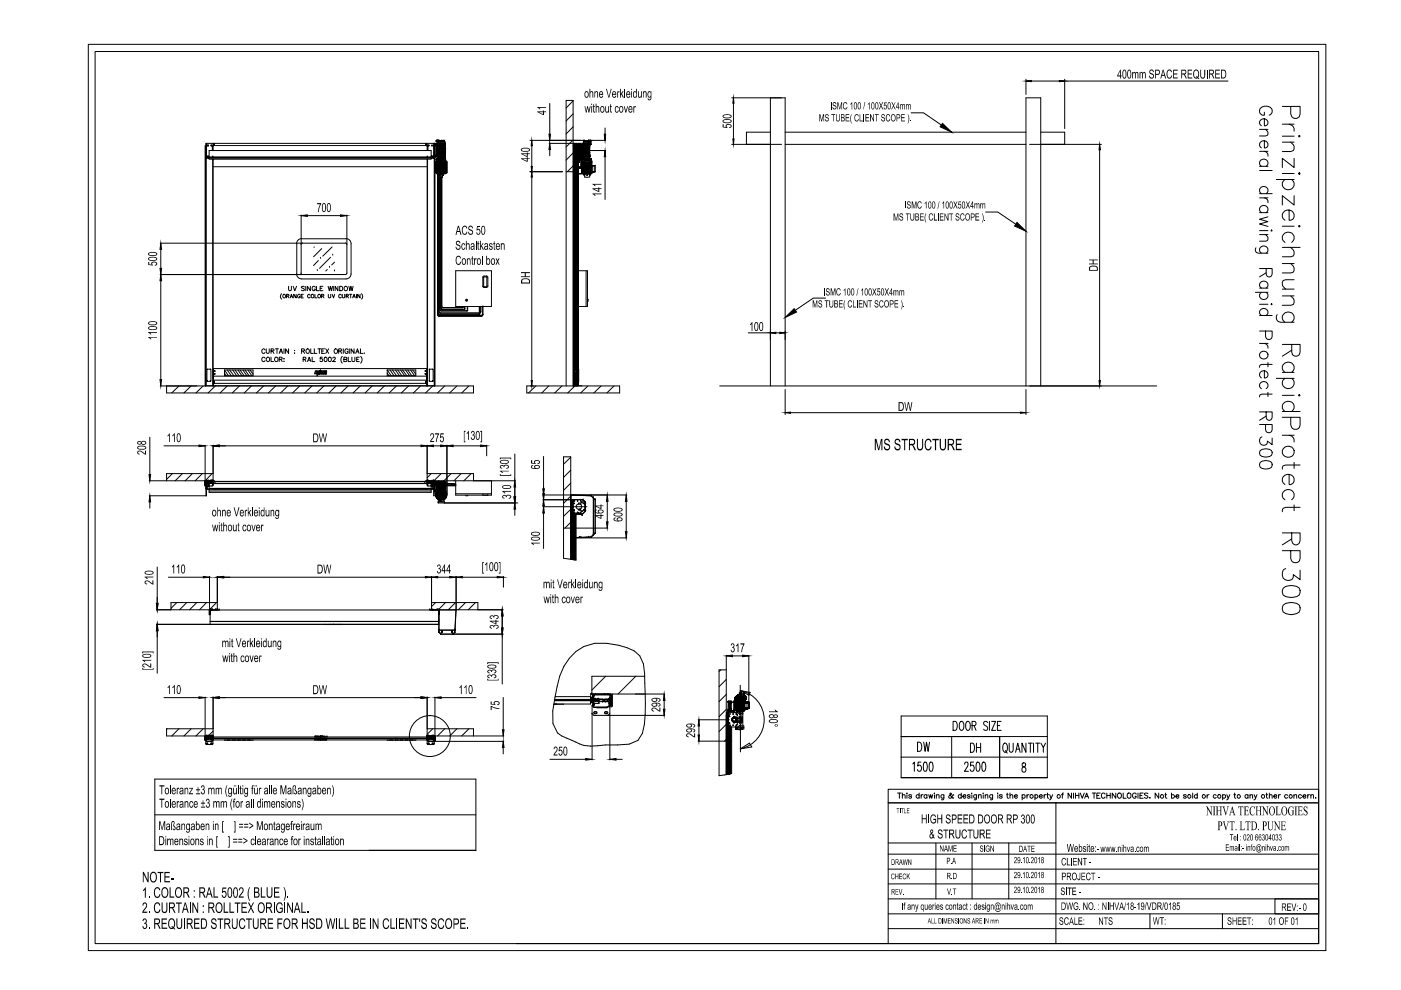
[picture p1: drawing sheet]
<svg xmlns="http://www.w3.org/2000/svg" width="297mm" height="210mm" viewBox="0 0 297 210" stroke-linecap="round" stroke-linejoin="round" font-family="sans-serif">
<!-- layer: DIMENSIONS -->
<g fill="none" stroke="#000" stroke-width=".21">
<path d="M116.4 30.4h5.3M116.4 29.8h7.4M116.6 21.9v6.5M116.6 31.7v1.3M122 31.9h6.4M125.2 29.8h3.2M128.3 27.1v1.3M128.3 33.2v9.1M34 58.2h30.1M34 51.6h30.1M34.1 52.9v4M34.1 59.5v21"/>
<path d="M63.9 45.6v6.2M65.2 45.7h7M73.5 45.6v6.2M31.8 92.7v7.9M34 81.8h7.8M34.8 94.5h7.4M43.5 94.4v7.8M45.2 94.4v6M46.5 94.5h42.8M90.6 94.4v6M91.9 94.5h1.5M94.8 94.4v10.5"/>
<path d="M96.1 94.5h5.8M103.2 94.4v2.2M109.1 96.3v9M115.2 96.8v7.8M31.6 101.9h3.7M31.6 105.1h12.1M31.8 106.4v1.3M94.2 106.6h15.6M100.4 101.9h8.9M109.1 108v1.3M115.1 104.9h5.9M115.1 106h5.9"/>
<path d="M115.1 107.4h9.3M115.2 107.3v1.3M115.2 108.8v7.5M121 112h7.9M121 114h11.9M121.1 104.9h11.8M128.7 106.3v4.4M132.8 106.3v6.4M33.2 129.3h3M33.2 132.4h11.3M33.3 120.2v7.7M33.3 133.7v9"/>
<path d="M35.7 122.4h7.4M44.4 122.2v7.3M46.1 122.2v5.5M47.4 122.4h42.8M91.5 122.2v5.5M92.8 122.4h2.5M96.1 134.5h10.6M96.7 122.2v7M98 122.4h7.4M101.4 129.3h5.3M106.5 130.6v2.5M106.5 134.5v10.5"/>
<path d="M106.7 122.2v2.3M154 138.9v25.3M155.3 139.1h2.2M158.8 138.9v10.6M34.8 147.9h7.4M43.5 147.8v8.3M45.2 147.8v6.7M46.5 147.9h42.8M90.6 147.8v6.7M91.9 157.2h14.9M92.2 147.8v8.5M93.5 147.9h7.4"/>
<path d="M100.4 156h6.4M106.7 147.9v6.8M106.7 158.5v1.4M125.5 151.3v9.8M128.9 151.7h12M129.3 151.3v9.8M134.7 147.2h6.2M140.8 148.5v1.9M148 157.1h4.4M148 152.6h6.6M148.2 153.9v1.9M152.5 142h1.5"/>
<path d="M116.6 161h7.6M130.6 161h1.3"/>
</g>
<!-- layer: 0 -->
<g fill="#000" stroke="#000" stroke-width=".21">
<path d="M217.5 17.2l1.2-.1v.2zM224.6 17.1l1.1 .1-1.1 .1zM112.7 36.4l.2 1.1h-.3zM112.6 35.3h.3l-.2 1.1zM112.7 29.8l.2 1.1h-.3zM116.6 30.4l.1 1.3h-.3zM116.4 28.4h.3l-.1 1.4zM128.1 28.4h.3l-.1 1.4zM128.3 31.9l.1 1.3h-.3zM155.4 29.5h.2l-.1 1.1zM155.5 20.7l.1 1.2h-.2zM199.8 26.2l2 1.8-2.5-1.1z"/>
<path d="M233.1 30.6l.2 1.2h-.3zM33.9 56.9h.4l-.2 1.3zM34.1 51.6l.2 1.3h-.4zM34.1 58.2l.2 1.3h-.4zM63.9 45.7l1.3-.1v.3zM72.2 45.6l1.3 .1-1.3 .2zM215.6 47.2l1.9 1.8-2.4-1.1zM163.3 70.6l1.2-.2v.3zM165.3 70.4l1.2 .2-1.2 .1zM166.5 67.3l1.9-1.9 .5 .8zM33.9 80.5h.4l-.2 1.3zM42.2 94.4l1.3 .1-1.3 .2z"/>
<path d="M45.2 94.5l1.3-.1v.3zM89.3 94.4l1.3 .1-1.3 .2zM90.6 94.5l1.3-.1v.3zM93.4 94.4l1.4 .1-1.4 .2zM94.8 94.5l1.3-.1v.3zM101.9 94.4l1.3 .1-1.3 .2zM112.6 80.7h.3l-.2 1.1zM166.5 87.5l1.1-.1v.2zM216.4 87.4l1.1 .1-1.1 .1zM233 80.7h.3l-.2 1.1zM31.8 105.1l.1 1.3h-.3zM31.6 100.6h.3l-.1 1.3z"/>
<path d="M109.1 101.9l.2 1.4h-.3zM109 105.3h.3l-.2 1.3zM109.1 106.6l.2 1.4h-.3zM115.2 106l.2 1.3h-.3zM115.1 103.6h.3l-.2 1.3zM115.1 104.6h.3l-.2 1.4zM115.2 107.4l.2 1.4h-.3zM128.6 110.7h.3l-.2 1.3zM128.7 104.9l.2 1.4h-.3zM132.8 104.9l.1 1.4h-.3zM132.6 112.7h.3l-.1 1.3zM33.3 132.4l.2 1.3h-.3z"/>
<path d="M33.2 127.9h.3l-.2 1.4zM43.1 122.2l1.3 .2-1.3 .1zM46.1 122.4l1.3-.2v.3zM90.2 122.2l1.3 .2-1.3 .1zM91.5 122.4l1.3-.2v.3zM95.3 122.2l1.4 .2-1.4 .1zM96.7 122.4l1.3-.2v.3zM106.5 129.3l.2 1.3h-.3zM106.4 133.1h.3l-.2 1.4zM105.4 122.2l1.3 .2-1.3 .1zM154 139.1l1.3-.2v.3zM157.5 138.9l1.3 .2-1.3 .1z"/>
<path d="M42.2 147.7l1.3 .2-1.3 .2zM45.2 147.9l1.3-.2v.4zM89.3 147.7l1.3 .2-1.3 .2zM92.2 147.9l1.3-.2v.4zM106.7 157.2l.2 1.3h-.4zM106.5 154.7h.4l-.2 1.3zM140.8 147.2l.2 1.3h-.4zM140.6 150.4h.4l-.2 1.3zM148 155.8h.3l-.1 1.3zM148.2 152.6l.1 1.3h-.3zM124.2 160.8l1.3 .2-1.3 .2zM129.3 161l1.3-.2v.4z"/>
</g>
<!-- layer: DIMENSIONS -->
<g fill="#000">
<path d="M113.9 22.7h1.9v.2h-1.5l.3 .3h-.2zM125.6 39h1.9v.2h-1.5l.3 .2-.2 .1zM31.4 55.5h.2v.5l.5 .1v-.3l.1-.2 .3-.1 .7 .1 .1 .2v.3l-.4 .2-.1-.1a.28 .28 0 0 0 .4-.3 .28 .28 0 0 0-.4-.2h-.3a.26 .26 0 0 0-.2 .2 .26 .26 0 0 0 .1 .3v.1l-1-.1zM67.2 43.1h.9l-.5 1.9h-.2l.1-.8 .4-.9h-.7zM125.6 41h1.9v.2h-1.5l.3 .3h-.2zM31.4 71.5h1.9v.1h-1.5l.3 .3h-.3zM31.4 70.4h1.9v.2h-1.5l.3 .3h-.2zM29.1 95.8l.3-.3h.4l.9 .7v-.7h.3v.9l-1.3-.7a.28 .28 0 0 0-.4 .2 .28 .28 0 0 0 .3 .3v.2l-.4-.1zM35.9 91.9h.1v1.8h-.2v-1.5l-.3 .3v-.2zM36.9 91.9h.2v1.8h-.2v-1.5l-.4 .3v-.2zM67.6 91.9h.2l.2 1.6 .4-1.6h.2l.2 1.6 .3-1.6h.2l-.3 1.9h-.2l-.3-1.7-.4 1.7h-.1zM91.3 91.9h.5l.2 .2v.6l-.6 .8h.6v.2h-.8l.6-1.1a.3 .3 0 0 0 0-.6 .3 .3 0 0 0-.4 .4h-.2z"/>
<path d="M92.2 91.9h.9l-.4 .9-.1 .9h-.2l.1-.6 .4-1h-.7zM93.4 91.9h.7v.2h-.6v.5l.3-.1 .3 .3-.1 .8-.6 .1-.2-.4 .2-.1a.29 .29 0 0 0 .4 .3 .29 .29 0 0 0 .2-.4 .28 .28 0 0 0-.2-.4 .28 .28 0 0 0-.4 .2l-.1-.1zM98.4 91.4h.3v.2h-.2v2h.2v.2h-.3zM99.3 91.4h.1v1.9h-.2v-1.5l-.3 .2zM100 91.4a.46 .46 0 0 1 .6 .3 .46 .46 0 0 1-.1 .5l.2 .3-.1 .5-.2 .3h-.3l-.3-.4v-.1h.2a.3 .3 0 0 0 .5 .2 .3 .3 0 0 0 0-.5l-.2-.2-.2 .1 .1-.2a.33 .33 0 0 0 .3-.4 .33 .33 0 0 0-.3-.3l-.2 .4h-.2zM101.8 91.4h.4v2.4h-.4v-.2h.2v-2h-.2zM106 98.8l.3-.2 .6 .2 .1-.2h.6l.3 .4-.3 .4h-.2v-.2a.3 .3 0 0 0 .3-.4 .3 .3 0 0 0-.5-.1l-.2 .1v.3h-.2l-.2-.3a.25 .25 0 0 0-.5 .1 .25 .25 0 0 0 .4 .3 .28 .28 0 0 1-.3 .1 .28 .28 0 0 1-.2-.2zM106 99.8h1.9v.1h-1.5l.3 .3-.3 .1zM106 97h2.4v.4h-.2v-.2h-2v.2h-.2zM112.6 97.6h.2v.5l.5 .1-.1-.2 .1-.3 .9-.1 .2 .2 .1 .3-.5 .3v-.2a.24 .24 0 0 0 .3-.2 .24 .24 0 0 0-.3-.3h-.3l-.3 .2 .2 .5-1-.1zM106.6 105.1l.5-.2 .2 .2 .2-.2h.5l.3 .2 .1 .4-.5 .2-.1-.1 .2-.1a.27 .27 0 0 0 .1-.3 .27 .27 0 0 0-.3-.1l-.3 .1v.2h-.3a.28 .28 0 0 0-.1-.4 .28 .28 0 0 0-.4 .3 .28 .28 0 0 0 .3 .3l-.1 .1-.4-.2zM106.5 104.1h1.8v.2h-1.4l.3 .3h-.3z"/>
<path d="M106 100.5h.2v.2h2v-.2h.2v.4h-2.4zM112.6 115.1h1.8v.1h-1.4l.3 .3h-.3zM30.2 139.9h1.9v.2h-1.5l.2 .2-.2 .1zM30.7 123.2l.6-.1 1 .6v-.6h.2v.9l-1.1-.7a.3 .3 0 0 0-.6 0 .3 .3 0 0 0 .4 .4v.2l-.5-.2zM30.7 122.3h1.8v.1h-1.5l.3 .3-.2 .1zM30.2 138.1h2.4v.4h-.2v-.2h-2v.2h-.2zM36.8 119.7h.1v1.9h-.1v-1.5l-.3 .3zM37.9 119.7h.1v1.9h-.2v-1.5l-.3 .3zM68.6 119.7h.1l.3 1.6 .3-1.6h.2l.3 1.6 .3-1.6h.1l-.3 1.9h-.2l-.3-1.7-.3 1.7h-.2zM92.8 119.8h.1a.45 .45 0 0 1 .5 .2 .45 .45 0 0 1-.2 .6l.3 .2-.1 .6-.3 .2-.3-.1-.2-.3 .2-.2a.3 .3 0 0 0 .4 .4 .3 .3 0 0 0 .1-.6l-.2-.1h-.2l.2-.2a.33 .33 0 0 0 .2-.4 .33 .33 0 0 0-.3-.3l-.2 .4-.2-.1zM102.2 119.2h.4v.2h-.2v2h.2v.2h-.4zM103.2 119.2l.1 1.9h-.1v-1.5l-.4 .3v-.3z"/>
<path d="M103.9 132.7l.3-.2 .5 .2 .1-.2h.5l.4 .2v.3a.32 .32 0 0 1-.2 .3 .32 .32 0 0 1-.3-.1 .33 .33 0 0 0 .3-.5 .33 .33 0 0 0-.6 0l-.1 .3-.4-.3a.25 .25 0 0 0-.4 .2 .25 .25 0 0 0 .3 .2v.2h-.2a.35 .35 0 0 1-.2-.6zM103.9 130.6l.6-.1 .2 .1 .2-.2h.5l.3 .2v.4l-.4 .3-.1-.2a.31 .31 0 0 0 .2-.5 .31 .31 0 0 0-.5 .1l-.1 .2-.3-.2a.25 .25 0 0 0-.4-.1 .25 .25 0 0 0-.1 .3 .25 .25 0 0 0 .3 .2v.1l-.4-.1zM105.8 119.2h.3v2.4h-.3v-.2h.2v-2h-.2zM155 136.6l.2-.2 .4 .1 .1 .5-.2 .2 .3 .5-.3 .6-.5-.1-.1-.4h.2a.3 .3 0 0 0 .3 .3 .3 .3 0 0 0 .2-.5l-.1-.2h-.2l.2-.5a.26 .26 0 0 0-.2-.3 .26 .26 0 0 0-.2 .3h-.2zM156.4 136.4h.2v1.9h-.2v-1.5l-.3 .3zM157 136.4h.8l-.5 1.9h-.1v-.5l.4-1.1h-.6zM30.2 140.9l.4-.2h.4l.8 .7v-.7h.3v.9l-1.5-.8a.27 .27 0 0 0-.3 .4 .27 .27 0 0 0 .4 .2v.1l-.4-.1-.1-.2zM30.2 141.6h.2v.3h2v-.3h.2v.4h-2.4zM35.9 145.3l.1-.1v2h-.2v-1.5l-.3 .2zM36.9 145.3l.2-.1v2h-.2v-1.5l-.4 .2zM67.6 145.3h.2l.2 1.6 .4-1.6h.2l.2 1.6 .3-1.6h.2l-.3 1.9h-.2l-.3-1.7-.4 1.7h-.1zM97.8 145.3l.1-.1v2h-.2v-1.5l-.3 .2v-.2z"/>
<path d="M98.8 145.3l.1-.1v2h-.1v-1.5l-.4 .2zM104 149.7l1.9 .5v.1l-.8-.1-.9-.3v.6h-.2zM103.3 143.2l.3-.2h.4l.2 .2 .2-.2h.4l.5 .3-.2 .4-.4 .1 .1-.2a.32 .32 0 0 0 0-.5 .32 .32 0 0 0-.5 .2v.2h-.2a.27 .27 0 0 0-.2-.4 .27 .27 0 0 0-.3 .2 .27 .27 0 0 0 .1 .3h.2l-.1 .2-.5-.2zM103.3 142.2l.4-.2 .5 .2 .3-.3 .5 .1 .3 .5-.4 .3h-.2v-.2a.3 .3 0 0 0 .3-.4 .3 .3 0 0 0-.5-.1l-.2 .1v.3h-.2a.27 .27 0 0 0-.3-.4 .27 .27 0 0 0-.1 .5h.2l-.1 .2-.4-.2zM104 148.7h.2v.5l.6 .1-.1-.1 .1-.4 .8-.1 .3 .2v.3l-.5 .3 .1-.2a.24 .24 0 0 0 .3-.2 .24 .24 0 0 0-.3-.3h-.4a.26 .26 0 0 0-.2 .2 .26 .26 0 0 0 .1 .3v.2l-1-.1zM103.3 143.9h.2v.2h2.1v-.2h.1v.4h-2.4zM103.3 140.4h2.4v.4h-.1v-.2h-2.1v.2h-.2zM117.4 158.5h.1a.48 .48 0 0 1 .7 .1 .48 .48 0 0 1-.1 .7l-.5 .7h.6v.2h-.8l.1-.5 .5-.7a.29 .29 0 0 0-.1-.5 .29 .29 0 0 0-.4 .4l-.1-.1zM118.5 158.3h.7v.2h-.5l-.1 .5 .2-.1 .3 .1 .2 .8-.3 .4h-.2l-.4-.3v-.2h.2a.29 .29 0 0 0 .3 .3 .29 .29 0 0 0 .2-.4v-.3a.24 .24 0 0 0-.3-.2 .24 .24 0 0 0-.2 .2h-.2zM138.1 150.2l.3-.2h.4l1 .7v-.7h.2v.9l-1.3-.7a.28 .28 0 0 0-.4 .3 .28 .28 0 0 0 .4 .2v.2l-.4-.1-.2-.3zM145.6 155.6l.6-.1 1 .6v-.6h.2v.8h-.4l-.8-.6a.3 .3 0 0 0-.5 0 .3 .3 0 0 0 .3 .5l-.1 .1-.4-.2zM163 150.8h1.5l-.3-.3h.3l.4 .5h-1.9z"/>
<path d="M113.9 23.6h1.2v-.1h.2v.1h.5v.2h-.5v.6h-.2l-1.2-.7zM114.3 23.8l.8 .4v-.4z"/>
<path d="M31.5 54.7l.6-.3 .8 .1 .4 .2v.3l-.4 .3h-1.1l-.3-.2zM31.7 54.7a.37 .37 0 0 0 .1 .4 .37 .37 0 0 0 .5 .1l.6-.1a.22 .22 0 0 0 .2-.3 .22 .22 0 0 0-.2-.1z"/>
<path d="M31.4 53.7l.6-.3h.7l.5 .2 .1 .4-.4 .3h-1l-.5-.3zM31.6 53.7v.2l.2 .2h1a.29 .29 0 0 0 .3-.4 .29 .29 0 0 0-.4-.1z"/>
<path d="M68.4 43.1h.4l.3 .3v1.1l-.2 .4a.62 .62 0 0 1-.6-.9zM68.6 43.3l-.2 1.1a.29 .29 0 0 0 .1 .3 .29 .29 0 0 0 .3 0l.1-1.1a.29 .29 0 0 0 0-.3 .29 .29 0 0 0-.3 0z"/>
<path d="M69.4 43.2l.2-.1a.5 .5 0 0 1 .5 .7v.9l-.2 .3h-.3l-.3-.7zM69.6 43.3l-.2 .4 .1 .9a.27 .27 0 0 0 .4 .1 .27 .27 0 0 0 0-.4v-.8l-.1-.3z"/>
<path d="M125.6 39.9h1.2v-.1h.3v.1h.4v.2h-.4v.6h-.3l-1.2-.6zM126 40.1l.8 .4v-.4z"/>
<path d="M31.5 69.3l.5-.2 .9 .1 .4 .2v.3l-.4 .3h-1.1l-.4-.3zM31.6 69.4v.2l.2 .2h1a.28 .28 0 0 0 .3-.3 .28 .28 0 0 0-.4-.2z"/>
<path d="M31.5 68.3l.4-.2h.9l.5 .3v.3l-.3 .2-1.1 .1-.5-.3zM31.7 68.4a.42 .42 0 0 0 .2 .4 .42 .42 0 0 0 .5 0h.3a.3 .3 0 0 0 .5-.3 .3 .3 0 0 0-.5-.2z"/>
<path d="M29.1 93.7l.3-.2h.3a.26 .26 0 0 0 .3 .2 .26 .26 0 0 0 .2-.2h.5l.3 .2v.3l-.2 .2-.6 .1-.3-.2-.2 .2h-.3l-.3-.2zM29.3 93.8a.26 .26 0 0 0 .5 0 .26 .26 0 0 0-.5 0zM30.2 93.7a.34 .34 0 0 0 .1 .5 .34 .34 0 0 0 .5-.2l-.1-.4z"/>
<path d="M29.2 94.7l.5-.2 1 .1a.43 .43 0 0 1 .2 .6 .43 .43 0 0 1-.6 .1l-1-.1a.31 .31 0 0 1-.2-.2 .31 .31 0 0 1 .1-.3zM29.3 94.8l.1 .3h1.2a.23 .23 0 0 0 .2-.3 .23 .23 0 0 0-.3-.1z"/>
<path d="M37.6 91.9h.1a.58 .58 0 0 1 .6 .8l-.2 1a.57 .57 0 0 1-.6-.2 .57 .57 0 0 1-.1-.6zM37.8 92l-.2 .6v.7a.23 .23 0 0 0 .2 .2 .23 .23 0 0 0 .3-.1l.1-.9-.2-.4z"/>
<path d="M66.4 91.9h.7l.4 .4v.8l-.4 .7h-.7zM66.6 92.1v1.5h.4l.3-.3v-.9l-.3-.3z"/>
<path d="M101 91.5l.4-.1 .3 .4v1l-.4 .5-.3-.1-.1-.6zM101.2 91.6l-.2 .4 .1 .8a.26 .26 0 0 0 .3 .3 .26 .26 0 0 0 .1-.4v-.9l-.1-.2z"/>
<path d="M106 97.7l.4-.2h.9l.5 .2 .1 .3-.3 .3h-1.2l-.4-.2zM106.3 97.7l-.2 .3 .3 .2h.9a.29 .29 0 0 0 .4-.4 .29 .29 0 0 0-.5-.1z"/>
<path d="M112.6 98.8l.4-.2v.2a.29 .29 0 0 0-.2 .4 .29 .29 0 0 0 .5 .1h.2l-.3-.4 .4-.3h.5l.3 .2a.61 .61 0 0 1-.2 .6 .61 .61 0 0 1-.7 0l-.8-.1-.1-.2zM113.6 98.8a.36 .36 0 0 0 .1 .5 .36 .36 0 0 0 .5-.2 .31 .31 0 0 0-.1-.3 .31 .31 0 0 0-.4 0z"/>
<path d="M106.5 103l.6-.2h.7l.6 .3-.1 .4-.2 .1h-1.4a.33 .33 0 0 1-.2-.6zM106.7 103.1l.1 .4h1.1a.23 .23 0 0 0 .3-.1 .23 .23 0 0 0-.2-.3l-1-.1z"/>
<path d="M112.7 114l.3-.2h1l.4 .2a.58 .58 0 0 1-.8 .6l-.9-.1zM112.8 114a.24 .24 0 0 0 0 .4 .24 .24 0 0 0 .3 0l.8 .1a.29 .29 0 0 0 .4-.4 .29 .29 0 0 0-.5-.1z"/>
<path d="M112.7 112.9l.3-.1 .8-.1 .5 .2 .2 .2v.2l-.3 .2-.9 .1-.5-.1a.32 .32 0 0 1-.2-.2 .32 .32 0 0 1 .1-.4zM112.9 113a.33 .33 0 0 0 0 .4 .33 .33 0 0 0 .4 .1l.5-.1a.29 .29 0 0 0 .4 0 .29 .29 0 0 0 0-.4 .29 .29 0 0 0-.4-.1z"/>
<path d="M126.1 108.2l.4-.2v.2a.28 .28 0 0 0-.2 .4 .28 .28 0 0 0 .4 .1h.3l-.3-.2 .3-.4 .6-.1 .3 .2a.62 .62 0 0 1-.2 .7 .62 .62 0 0 1-.7 0l-.7-.1-.2-.2zM127.1 108.2l-.2 .3 .5 .2a.32 .32 0 0 0 .4-.4 .32 .32 0 0 0-.6-.1z"/>
<path d="M126.1 109.2h1.2v-.1h.2v.1h.4v.2h-.4v.6h-.2l-1.2-.7zM126.5 109.4l.8 .4v-.4z"/>
<path d="M126.1 107.2h1.2v-.2h.2v.2h.4v.1h-.4v.6h-.2l-1.2-.6zM126.5 107.3l.8 .4v-.4z"/>
<path d="M130.1 109.9l.4-.2 .1 .2a.28 .28 0 0 0-.3 .3 .28 .28 0 0 0 .4 .2h.3l-.3-.2 .2-.4 .7-.1a.44 .44 0 0 1 .3 .6 .44 .44 0 0 1-.7 .2l-1-.1zM131.1 109.9a.39 .39 0 0 0 .2 .5 .39 .39 0 0 0 .5-.2v-.2l-.2-.1z"/>
<path d="M130.1 108.9l.5-.2 1.1 .1a.43 .43 0 0 1 .2 .5 .43 .43 0 0 1-.6 .2l-1-.1-.2-.2zM130.3 109v.2l.1 .1h1.1a.29 .29 0 0 0 .3-.3 .29 .29 0 0 0-.5-.2z"/>
<path d="M130.1 107.8l.8-.2 .6 .1 .4 .1 .1 .4-.4 .3h-1.1l-.4-.3zM130.3 107.9a.28 .28 0 0 0 .1 .4 .28 .28 0 0 0 .3 0h.8a.27 .27 0 0 0 .3-.3 .27 .27 0 0 0-.4-.2z"/>
<path d="M30.2 138.9l.4-.3h1l.3 .2 .2 .3-.4 .3-.9 .1-.6-.3zM30.4 138.9l-.1 .2 .2 .2h1a.28 .28 0 0 0 .4-.3 .28 .28 0 0 0-.5-.2z"/>
<path d="M30.7 121.3l.4-.3h.8l.5 .1 .2 .4-.5 .3h-1l-.4-.2zM30.9 121.3l-.1 .2 .3 .2h1a.23 .23 0 0 0 .2-.2 .23 .23 0 0 0-.1-.3h-.9z"/>
<path d="M38.5 119.8l.4-.1 .3 .3v1.2a.42 .42 0 0 1-.6 .4 .42 .42 0 0 1-.2-.7zM38.7 119.9l-.2 .5 .1 .5a.27 .27 0 0 0 .1 .5 .27 .27 0 0 0 .3-.2v-1.1l-.1-.2z"/>
<path d="M67.3 119.7h.7l.3 .4 .1 .8-.4 .7h-.7zM67.5 119.9v1.5h.5l.3-.5-.1-.8-.3-.2z"/>
<path d="M94.2 119.7h.1v1.2h.2v.2h-.2v.5h-.1v-.5h-.6zM94.2 120.1l-.4 .8h.4z"/>
<path d="M95.2 119.7h.2v1.2h.2v.2h-.2v.5h-.2v-.5h-.6zM95.2 120.1l-.4 .8h.4z"/>
<path d="M103.9 119.4a.49 .49 0 0 1 .6 0 .49 .49 0 0 1 .1 .6l-.1 1-.5 .1-.3-.7zM104.1 119.4l-.2 .5v.6a.28 .28 0 0 0 .4 .4 .28 .28 0 0 0 .1-.5v-.8z"/>
<path d="M105 119.3l.3-.1 .3 .2v1.1l-.1 .4a.46 .46 0 0 1-.6 .1 .46 .46 0 0 1-.1-.6v-.7zM105.1 119.4l-.1 .2v1.1a.26 .26 0 0 0 .4 .1 .26 .26 0 0 0 .1-.4l-.1-.9z"/>
<path d="M103.8 131.6h1.2v-.2h.3v.2h.4v.2h-.4v.5h-.3l-1.2-.6zM104.2 131.8l.8 .4v-.4z"/>
<path d="M37.6 145.3l.4-.1 .2 .3 .1 1-.1 .5a.47 .47 0 0 1-.6-.1 .47 .47 0 0 1-.1-.6v-.6zM37.8 145.5l-.2 .5v.6a.27 .27 0 0 0 .3 .4 .27 .27 0 0 0 .2-.4v-.8a.28 .28 0 0 0 0-.3 .28 .28 0 0 0-.3 0z"/>
<path d="M66.4 145.3h.7l.3 .3 .1 1-.4 .6h-.7zM66.6 145.5v1.4h.3a.83 .83 0 0 0 .4-1.1l-.3-.3z"/>
<path d="M99.5 145.4l.4-.2 .2 .3 .1 .8-.1 .6a.4 .4 0 0 1-.5 .2 .4 .4 0 0 1-.2-.5zM99.7 145.5l-.2 .4 .1 .9a.27 .27 0 0 0 .4 .1 .27 .27 0 0 0 0-.4v-.8l-.1-.2z"/>
<path d="M103.3 141.1l.5-.2 1.1 .1a.41 .41 0 0 1 .3 .5 .41 .41 0 0 1-.6 .2h-1l-.3-.3zM103.6 141.2l-.1 .2 .2 .2h1a.27 .27 0 0 0 .3-.3 .27 .27 0 0 0-.4-.2z"/>
<path d="M119.6 158.5a.51 .51 0 0 1 .6 0 .51 .51 0 0 1 .1 .6l-.1 1-.3 .1h-.2l-.3-.6zM119.8 158.5l-.2 .3v1a.28 .28 0 0 0 .5 .1 .28 .28 0 0 0 0-.4v-.5a.33 .33 0 0 0-.3-.5z"/>
<path d="M138.2 149.2l.5-.2h.9l.4 .3 .1 .3-.4 .2-.2-.2a.25 .25 0 0 0 .3-.2 .25 .25 0 0 0-.3-.2l-.4-.1 .2 .2 .1 .3-.5 .3-.6-.2-.2-.2zM138.4 149.2v.1a.4 .4 0 0 0 .2 .4 .4 .4 0 0 0 .5-.1 .38 .38 0 0 0-.2-.5 .38 .38 0 0 0-.5 .1z"/>
<path d="M138.2 148.2l.4-.2h.9l.5 .2a.39 .39 0 0 1 0 .4 .39 .39 0 0 1-.4 .2l-.1-.2a.25 .25 0 0 0 .3-.2 .25 .25 0 0 0-.3-.2l-.4-.1 .1 .1a.48 .48 0 0 1-.1 .6 .48 .48 0 0 1-.6 0l-.3-.2zM138.4 148.2a.36 .36 0 0 0 .1 .4 .36 .36 0 0 0 .5 0 .31 .31 0 0 0 .1-.4 .31 .31 0 0 0-.5 0z"/>
<path d="M145.5 154.7l.6-.3 .9 .1 .3 .2a.35 .35 0 0 1 .1 .4 .35 .35 0 0 1-.4 .2l-.1-.2a.25 .25 0 0 0 .3-.3 .25 .25 0 0 0-.4-.2h-.3a.36 .36 0 0 1 .2 .5 .36 .36 0 0 1-.5 .2l-.5-.1-.2-.2zM145.8 154.7a.38 .38 0 0 0 .2 .4 .38 .38 0 0 0 .4-.1 .38 .38 0 0 0-.1-.4 .38 .38 0 0 0-.5 .1z"/>
<path d="M145.5 153.7l.5-.3 1 .1 .4 .2v.2l-.2 .3-.2 .1-.1-.2a.28 .28 0 0 0 .3-.4 .28 .28 0 0 0-.4-.1h-.3a.47 .47 0 0 1 0 .6 .47 .47 0 0 1-.6 .1l-.4-.2zM145.7 153.7a.41 .41 0 0 0 .4 .4 .41 .41 0 0 0 .4-.3l-.2-.2z"/>
<path d="M163.1 152.7l1-.3 .6 .2 .2 .2v.3l-.3 .2h-1.1l-.2-.1a.32 .32 0 0 1-.3-.2 .32 .32 0 0 1 .1-.3zM163.3 152.8l-.1 .2 .2 .1h1a.26 .26 0 0 0 .3-.3 .26 .26 0 0 0-.4-.1z"/>
<path d="M163 151.6l.3-.2h.5l.3 .3 .2-.2h.4a.44 .44 0 0 1 0 .7 .44 .44 0 0 1-.6-.1l-.3 .2h-.5l-.3-.3zM164.2 151.7a.24 .24 0 0 0 0 .3 .24 .24 0 0 0 .4 0 .24 .24 0 0 0-.1-.4zM163.3 151.7a.34 .34 0 0 0 .3 .5 .34 .34 0 0 0 .2-.6z"/>
<path d="M164.4 153.6l.2-.1a.31 .31 0 0 1 .3 .4 .31 .31 0 0 1-.4 .3 .31 .31 0 0 1-.2-.4zM164.4 153.8a.2 .2 0 0 0 .4 0 .2 .2 0 0 0-.4 0z"/>
</g>
<!-- layer: 0 -->
<g fill="none" stroke="#000" stroke-width=".21">
<path d="M18.7 9.4h262.4v192.1h-262.4zM20.2 10.9h259.4v189.2h-259.4zM217.5 16.8v3.2M218.7 17.2h5.9M225.7 16.8v10.5M225.7 17.2h34.7M43.6 30.9v50.9M43.7 30.9h.1M43.7 30.9h-.2v50.9h1.7M43.7 31.4h.1M43.7 32.4h.1M43.7 33.5h.6"/>
<path d="M43.7 33.4h48.3M43.8 30.4v3.1M43.9 33.1v.2M44 30.8v.1M44 33.1v.1M44 30.7v.2M44 30.8l.1 .1M44 33.1l.1 .1M44 30.9h.2M44 33.3h.2M44.1 33.4v.1M44.1 30.7v.2"/>
<path d="M44.2 33.1v.2M44.3 33.1v.1M44.3 33.4v.1M44.3 31.9h47.1v1.8h-47.1zM44.3 33.3h47.1M44.8 30.7l-.1 .2h.2M44.9 30.7v.2M44.9 30.8v.1M44.9 30.8h-.2l.1 .1M45 30.9v1M45 30.9h.1M45.1 33.3h.1"/>
<path d="M45.1 33.7v48.1M45.1 33.9h.1M45.1 30.9h.1M45.2 30.9h-.1v1M45.2 30.9v1M45.2 33.7v48.1M45.2 35.3h45.4M45.2 30.4v.5h45.4v-.4M45.3 30.9h-.1M45.3 30.5v.1M45.4 30.7h.1M45.4 30.5h.1"/>
<path d="M45.4 30.5l-.1 .1M90.3 30.5l-.1 .1M90.3 30.5l.1 .1M90.3 30.7h.1M90.4 30.9h.2M90.5 30.4v.1M90.5 30.9h.1M90.6 30.9h.1v1M90.6 33.9h.1M90.6 30.9v1M90.6 33.7v48.1M90.6 33.3h.1"/>
<path d="M90.7 30.9h.1M90.8 30.8v.1M90.8 30.8h.1M90.8 30.7v.2h.1M90.9 30.7v.2M90.9 30.8v.1M91.4 33.5h.7M91.5 33.1v.2v-.2M91.5 33.2h.1M91.5 33.4v.1M91.5 30.9v-.1h.2l-.1 .1M91.5 33.2v-.1h.2l-.1 .1"/>
<path d="M91.5 30.9h.2M91.5 33.3h.2M91.6 33.4v.1M91.7 33.1v.2M91.9 33.4v.1M92 31.4h.1M92 32.4h.1M92 30.4v3.1M92 30.6h.1M92 32.9h.1M92 33.2h.1M92 30.9h.1"/>
<path d="M92 30.9h.2M92 32.9h.2M92 30.6h.4M92 33.2h.3M92.1 30.9v2M92.1 33.2v48.6M92.2 30.9h.1M92.2 33.2h.1M92.2 32.9h.1M92.2 30.6h.1M92.2 30.8h.8M92.2 33.1h1.2"/>
<path d="M92.2 33h.5M92.2 31h.1M92.2 33.1h.1M92.2 33.4h.1M92.2 32.8h.1M92.3 33.4l-.1-3v51.4h-1.6M92.3 33h.1M92.3 30.5h.1M92.3 30.6h.1M92.3 33.2h.1M92.3 30.7h.1M92.3 30.5l.5 .1"/>
<path d="M92.4 33.2h.1M92.4 33h.1M92.4 30.6h.1M92.4 34.4h2.4v-.2h-2.4v2.5h2.4v-.2h-2.4M92.4 30.6v.2M92.4 33v.2M92.4 30.8h.1M92.4 33.1h.2M92.4 30.6h.4M92.4 34.2v2.5M92.5 34.4v2.1M92.6 36.7h.1"/>
<path d="M92.6 29.9h.1M92.6 29.9l1.5-.1v.2M92.6 36.7h1.9M92.6 29.9h1.5M92.6 34.4v2.1M92.6 33.9h.1M92.6 31.7h.1M92.6 30.9h.1M92.6 31.1h.1M92.6 32.7h.1M92.6 32.9h.1M92.6 32.1h.1"/>
<path d="M92.6 32.3h.1M92.6 31.5h.1M92.6 31.1h.4M92.6 30.9h1.5M92.6 36.8h1.9M92.6 31.6l.9 .1M92.6 33.9v.3M92.6 30.9v.2h.4M92.6 31.5h.6M92.6 32.3h.6M92.6 32.1h.6M92.6 33.9h1.9"/>
<path d="M92.6 30.6v.2M92.6 30.9v.2M92.6 31.5v.8M92.6 32.7v.2M92.6 33v.1M92.7 31.1h.1M92.7 32.4h.1M92.7 32.6h.1M92.7 31.7h.1M92.7 31.3h.1M92.7 32h.1M92.7 32.2h.1"/>
<path d="M92.7 33.1h.1M92.7 30v.1M92.7 31h.1M92.7 33.8h.1M92.7 31.5h.1M92.7 29.9h.1M92.7 32.3h.1M92.7 33.9v.1M92.7 31.4h.1M92.7 32.1h.1M92.7 32.8h.1M92.7 30.6h.1"/>
<path d="M92.7 32.5h.1M92.7 34h.1M92.7 33.9h.1M92.7 32.6h.4l.1 .1M92.7 30.7h.1M92.7 31.8h.1M92.7 31.8h.6M92.7 32.9h1.2M92.7 30.6v3.4M92.7 34.2v2.5M92.7 31.1l.1 .3M92.7 31.2h.4"/>
<path d="M92.7 31.4h.3M92.7 33.2h1.7M92.7 33.8h1.7M92.7 31.2h.2M92.7 32.4h.2M92.7 30.6h1.7M92.7 31.7h.2M92.7 32.5h.3M92.7 33.7h1.7M92.7 31.9h.1M92.7 32h.3M92.7 30.1h.1"/>
<path d="M92.7 30h.1M92.7 32.7h.2M92.7 32.8v.1M92.7 30.7v.1M92.7 31.6h.1M92.7 33.7h.1M92.7 33h.1M92.7 30.8h.1M92.7 32.9h.1M92.7 31.2h.1M92.7 32.7h.1M92.7 33.2h.1"/>
<path d="M92.7 31.8v.1M92.7 30.8l.1 .1M92.7 30.9h.1M92.7 30.1l-.1-.3v.3h.2M92.7 35.6l.1 .1M92.7 32.5v.1M92.7 32.5v.2M92.7 31.1v.2M92.7 31.2v.1M92.7 33.9h1.7M92.7 34l.1 1.6M92.7 33.8l.1 1.8"/>
<path d="M92.7 30.3h.1M92.8 30.9h.1M92.8 32.9h.1M92.8 30.7h.1M92.8 32.7h.1M92.8 31.8h.1M92.8 35.6h.1M92.8 30.3l-.1 .3M92.8 29.9h-.1M92.8 31.7h.1M92.8 32.8h.1M92.8 34h.1"/>
<path d="M92.8 33.1h.1M92.8 30.3h.1M92.8 35.6h1.6M92.8 31.9h.1M92.8 31.4h.1M92.8 32.4h.1M92.8 31h.1M92.8 31.1h.1M92.8 32.1h.1M92.8 32.3v.1M92.8 33.2h.1M92.8 35.6v.1"/>
<path d="M92.8 30v.1M92.8 32h.1M92.8 30.6h.1M92.8 30.3h1.5M92.8 35.3v.3M92.8 35.4v.2M92.8 29.8v.1M92.8 30.6v.1M92.8 30.9v.3M92.8 31.5v.8M92.8 32.7v.2M92.8 33.1v.1"/>
<path d="M92.8 34.4v2.1M92.8 35.7h1.5M92.8 30.9h.2M92.8 31.8l-.1 .1M92.8 32.9l-.1 .1M92.8 30.9h.6zM92.8 32.3h.1M92.8 32.6h.1M92.8 35.7h.1M92.8 32.6h-.1M92.8 29.8v.6h1.5v-.4l-1.4-.1M92.8 30.1h.1"/>
<path d="M92.8 31.2h.1M92.8 30.8h.1M92.8 31.5h.1M92.8 31.6h.1M92.8 32.2h.1M92.8 30.6h.6M92.8 33.7v.2M92.8 35.6l.1 .1M92.8 32.7h.2M92.8 32.9h.2M92.8 31h.3M92.8 31.1h.2"/>
<path d="M92.8 31.8h.2M92.8 32h.2M92.8 32.6h.2M92.8 31.2h.2M92.8 30.9h.6M92.8 32.6h.3M92.8 31.4v.1M92.8 32.3h.2M92.8 31.6h1.1v.6h-.9M92.8 30.6v36.1M92.8 33h.1M92.8 33.1l-.5 .2"/>
<path d="M92.8 37.2h.1M92.8 33.1h.2M92.8 30.6l-.1 .1M92.8 32.9h.5M92.8 30.7l.3 .1M92.8 30.6l.1 .1M92.9 33.8h.1M92.9 33.1h.1M92.9 32.6h.1M92.9 30.7h.1M92.9 30.6h.1M92.9 33.2h.1"/>
<path d="M92.9 30.6v3.3M92.9 34v2.5M92.9 33.8v1.8M92.9 33.2l-.1 .6M92.9 33.4h.1M92.9 29.9h.1M92.9 35.6h.1M92.9 36.3l.1 .1M92.9 32h.2M92.9 31.8h.2M92.9 29.8l-.1 .1M92.9 33h.1"/>
<path d="M92.9 33.5v.2M92.9 33.4h.4M92.9 32.7h.1M92.9 30.6v35.9l.2 .2h8.5v-.3h-8.3l-.2-.1v-29.1M92.9 31.5h.1M92.9 31.6h.1M92.9 31.7h.1M92.9 31.8h.1M92.9 31.1h.1M93 30.6h.1M92.9 31.3h.1M92.9 31.4h.1"/>
<path d="M92.9 30h.1M92.9 31.2h.1M92.9 32.1h.1M92.9 32.2h.1M92.9 32.4h.1M92.9 32.5l.1 .1M92.9 33.6h.1M92.9 32.5h.1M92.9 36.3h1.2M92.9 36.2l.2 .2M92.9 33.5l.1-.1 .2 .1M92.9 32.8l.5 .1"/>
<path d="M92.9 31.1h-.2M92.9 31.3l-.2 .1M92.9 31.3h-.2M92.9 33.5v.3M92.9 32.4l.1 .1M92.9 31.7l.1 .1M92.9 31.5l.1 .1M92.9 33.7h.1M92.9 33.6l.2 .1 .1-.1M93 32.2h.1M93 30.6v.1M93 30.9h.1"/>
<path d="M93 31.8h.1M93 30.7h.1M93 31.3l-.1 .1M93 31.6h.1M93 33.1h.1M93 33.7h.1M93 31.5h.1M93 31.1h.1M93 31h.9v.2M93 31.3h.1M93 31.1h-.1M93 33.8h.1"/>
<path d="M93 31.2h.1M93 31.1l.1 .1M93 31.6l-.1 .1M93 32.9h.1M93 32.6h.1M93 31.7h.1M93 32h-.3M93 32h.1M93 32.1h.1M93 32.5h.1M93 32.7h.1M93 31l-.1 .1"/>
<path d="M93 31v.2M93 32.4l.1 .1M93 29.8v.2M93 30.6v2.5M93 33.7v.1M93 34.4v2.1M93 36.6v.2M93 36.6l-.1 .1M93 36.6h.1M93 30.7h1.4M93 36.6v.1M93 32.9v.1"/>
<path d="M93 30.9v.1M93 33.1l.1 .1M93 31h.1M93 33.2h.1M93 29.9h.1M93 32.8h.1M93 32.5v.2M93 31h.3M93 33.1h.3M93 32.7h.2M93 31.2v.1M93 33.7v.3h1.1v-.3"/>
<path d="M93 34.2v2.8M93 32.8h.9M93 33.2v.5M93.1 33.7h.1M93.1 33h.1M93.1 33v.1M93.1 33.8h.1M93.1 31.9h.1M93.1 33.8h-.1M93.1 33.7l-.1 .1M93.1 32.8h.1M93.1 32.7l-.2 .1"/>
<path d="M93.1 31.3l-.2 .1M93.1 31v1.8M93.1 33.1h.1M93.1 33.7v.1M93.1 34.4v2.1M93.1 36.6v.2M93.1 33l-.1 .1M93.1 33h.8M93.1 31h.1M93.1 35.1l-.2 .2M93.1 37.2v29l.2 .1h8.3v-1.3l.1 1.3 .2-.2M93.1 31.2v.1"/>
<path d="M93.1 34.4v2h.4M93.1 32.6h.1M93.1 32.9h.1M93.1 32.5h.1M93.1 31.2h.1M93.1 31.8h.1M93.1 31.3h.1M93.1 32h.1M93.1 30.8h.1M93.1 30.8l1 .1M93.1 36.4h.9M93.1 30.8v2.2"/>
<path d="M93.1 35.1h.3zM93.1 37.2h.1M93.1 35.7h.1M93.1 30.8l.1 .2M93.1 32h.3M93.1 29.8h.1v.2M93.2 33.1l-.1 .8M93.2 32.7l-.1 .3M93.2 33h.1M93.2 36.5h.1M93.2 35.7h.1M93.2 34.4h.1"/>
<path d="M93.2 33.7h.1M93.2 33.1v-2.5h.7v2.5h.2M93.2 30.8h.1M93.2 32.7h.1M93.2 31.9h.1M93.2 30.7h.2M93.2 31.3h.7M93.2 30.8h.5v2.9M93.2 29.8l-.1 .2M93.2 34.4v2.1M93.2 32.4h.7M93.2 33.1h.8"/>
<path d="M93.2 29.8h.1M93.2 33.5l-.1-.1-.2 .1M93.2 37.2v28.5l.2 .3h5.7l.1-1M93.2 33.6h.1M93.2 33.1h.1M93.2 33h-.1M93.2 31v.1M93.2 30.6h.1M93.2 37l-.1 .1M93.2 30.6v.2M93.2 31.6v.6M93.2 33.5v.2"/>
<path d="M93.2 33.8v.1M93.2 33.5l.1 .2M93.3 33.4h.1M93.3 32.9h.1M93.3 32.9l-.1 .1M93.3 37h.1M93.3 35.7h.1M93.3 33.7h.1M93.3 37.6h.5zM93.3 37v.2h-.2M93.3 37h.5M93.3 37.6v28.1l.1 .2h5.7v-.9"/>
<path d="M93.3 30.6h.1M93.3 30.6l-.1 .1M93.3 35.9l-.1 .9M93.3 29.9v.1M93.3 34.4v2.4M93.4 31.1h.3M93.4 32.7v.2l-.4 .1 .4-.1M93.4 30.9h.6M93.4 30.9v.2l-.4 .1M93.4 35.7h.1M93.4 33.8h.1M93.4 33.2h.1"/>
<path d="M93.4 36.9l-.3 .1h.1v.1M93.4 32.4l-.1-.2a.59 .59 0 0 1 .3-.9l.3 .6-.2 .5M93.4 33.5l.1-.1 .2 .1M93.4 32.5h.3M93.4 31.1h.2M93.4 33.5v.3M93.4 33.2v.5M93.4 34.2v.2M93.4 36.5v.2M93.4 33.6l.1 .1 .2-.1M93.4 32.9h.1M93.4 37.6v27.8l.3 .3h4.8l.1-.7"/>
<path d="M93.4 32.8v.3M93.4 33.7h.1M93.4 30.7l.1 .1M93.4 33.6h.1M93.4 33.5l.1 .1M93.4 33h.1M93.4 33.1h.1M93.4 37.6h.1M93.4 31.1l.1 .1M93.4 33.4v-.1l.1 .4M93.4 31.2h.1M93.4 33.4h.3"/>
<path d="M93.4 33.5v.2M93.4 33.2l.1 .3M93.4 29.8v.1M93.4 30.7v.1M93.4 30.9v.2M93.4 33.4v.6M93.4 34.4v2.1M93.4 36.9v.1M93.4 32.2l.1 .1M93.5 33.7h.1M93.5 31.5l-.1 .1M93.5 30.7l-.1 .3"/>
<path d="M93.5 32.1l-.6 .1M93.5 33.2h.1M93.5 30.9h-.5M93.5 31.2l-.1 1.8M93.5 31.2h.1M93.5 30.8h.1M93.5 30.9h.1M93.5 29.8v.2l.1-.1M93.5 33.2v.5M93.5 34.2h.1M93.5 36.9l-.1 .2v-.1M93.5 37.6v27.8l.2 .2h4.8v-.6"/>
<path d="M93.5 34.4l.1 2 .2 .1M93.5 33.7v.1M93.5 33.8h.1M93.5 36.7v.1M93.5 33.5h.1M93.6 33.5h.1M93.6 33.7h.1M93.6 36.7h.1M93.6 30h.1M93.6 33.4v.1M93.6 30.6h.1M93.6 33.7v.1"/>
<path d="M93.6 31.1h.1M93.6 32.7l.1 .1M93.6 32.7l-.2 .1M93.6 30.6v.5M93.6 32.7l-.1 1.1M93.6 37.6v27.5l.2 .2h4.4v-.2l-.1 .1M93.6 30.8h.1M93.6 33.2h.1M93.6 30.7h.1M93.6 29.9h.1M93.6 30.7l.1 .2M93.6 30.8l.1 .1"/>
<path d="M93.6 31.2l.1 1.7M93.6 31.2h.1M93.6 33.2v.6M93.6 34.4v2.1M93.6 33.1v.1M93.7 30.9h.1M93.7 33.7h.1M93.7 33.2h.1M93.7 33.2h-.1M93.7 30.7h.1M93.7 33.1h.1M93.7 37.6h.1"/>
<path d="M93.7 31.1l-.1 .1M93.7 30.9h.3M93.7 29.8v.1M93.7 30.7v.1M93.7 30.9v.2M93.7 33.2v.8M93.7 34.4v2.1M93.7 36.9v.2v-.1M93.7 30.7l-.1 .1M93.7 33.1h.7M93.7 33.5l-.2-.1-.1 .1M93.7 33.6h.1"/>
<path d="M93.7 36.9h.1M93.7 35.7h.1M93.7 37.6v27.5l.1 .1h4.3M93.7 32.9h.4M93.7 36.9l.4 .1M93.7 34.2v2.5M93.7 36.9v.1M93.7 33.5v.2M93.7 33.4h.1M93.7 33.4h-.4v.4M93.7 33h.2M93.7 32.7l.1 .1 .2-.1"/>
<path d="M93.7 32.7l.2-.2 .1 .2M93.7 31.1l.4 .1h-1.1M93.7 30.9l.1 .5M93.7 32.7v.2M93.8 33.2h.1M93.8 32.7h.1M93.8 30.9h.1M93.8 31.2l.1 .1M93.8 33.1h.1M93.8 32.7l.1 .1M93.8 31.4h.1M93.8 31.4l.7 .1"/>
<path d="M93.8 29.9v.1M93.8 33.1v.1M93.8 33.4v.4M93.8 34.4v2.1M93.8 31.2h.1M93.8 37h.1M93.8 30h.1M93.8 37l.1 .1M93.8 31.1h.2v.3M93.8 37.2h.2M93.8 37h.3M93.8 31.1v.3"/>
<path d="M93.8 37v.6M93.9 32.8h.1M93.9 33h-.3v.1M93.9 35.7h.1M93.9 33.7h.1M93.9 31h.1M93.9 31.3h.1M93.9 33.5l.1-.1 .2 .1M93.9 30v-.2l.1 .2M93.9 31l-.1 .1M93.9 31.6h.6M93.9 32.1h.6"/>
<path d="M93.9 33h-.2M93.9 33.5l-.1 .3M93.9 30.7v.1M93.9 33.5v.2M93.9 33.8v.1M93.9 29.8h.1M93.9 32.8l.3 .1M93.9 33h.1M93.9 30.9h.1M93.9 33.1h.1M93.9 30.8h.1M93.9 33.6h.1"/>
<path d="M93.9 31.9h.1M93.9 32.7h.3M93.9 34.4v2.1M93.9 32.3h.6M93.9 33.4h.2v.3h-.2zM94 33.7h.1M94 30.7h.1M94 31.3h.1M94 35.7h.1M94 31.2h.1M94 32.6h.1M94 31.9h.1"/>
<path d="M94 32.3l-.2 .4M94 30.9h.1M94 30.9h-.1M94 30.9l.1 .1M94 30.9l.2 .2-.2 .2M94 31.3v.2M94 30.9v.1M94 31.5h.4M94 32.3h.1M94 32.9h.1M94 31.4h.1M94 33.8h.1"/>
<path d="M94 30.8h.1M94 36.4l-.2 .1M94 30.8l-.1 .1M94 33h-.1M94 32.3h.4M94 32.8h.1M94 31.5h.1M94 37.2h.1M94 31h.1M94 31h.2M94 33h.1M94 32.9v1"/>
<path d="M94 35.1l.2 .2M94 33.1h.1M94 33.2h.1M94 31.3l.1 .1M94 32.7l.1 .1M94 31.2l.1 .2M94 31.1l.2-.1zM94 32.7v.5M94 33.7v.1M94 34.4v2.1M94 36.6v.2M94 36.6l.1 .2"/>
<path d="M94 32.5v.1M94 31h-.1M94.1 31.4h.1M94.1 31.1h.1M94.1 32.9v.1M94.1 32.8l-.2 .2M94.1 33.7h.1M94.1 32.8l-.1 .1M94.1 32.8h.1M94.1 33.1h.1M94.1 33.8h.1M94.1 33h.1"/>
<path d="M94.1 31h.1M94.1 33.2h.1M94.1 30.6h.1M94.1 30.8h.1M94.1 32.6h.1M94.1 31.1v.1M94.1 32.5v.1M94.1 29.9h.1M94.1 32.8h.3M94.1 30.6v.1M94.1 32.8v.3M94.1 34.2v2.5"/>
<path d="M94.1 36.8v.2M94.1 32.9h.1M94.1 33.1l-.1 .1M94.1 33.7h-.1M94.1 31.2l-.1 .1M94.1 32.9h-.1M94.1 31.2h.1M94.1 30h.1M94.1 31v.2M94.1 30.7h.1M94.1 35.2h-1.2M94.1 32.6h.2"/>
<path d="M94.1 32.9l-.2 .1M94.1 30.6v3.2M94.1 34.4v2.1M94.1 30.8h.1v.4M94.1 35.1l.1 .1M94.2 33.6h.1M94.2 30.6h.1M94.2 33h.1M94.2 33.1h.1M94.2 32.4h.1M94.2 31.1h.1M94.2 33.8h.1"/>
<path d="M94.2 32.5h.1M94.2 30h.1M94.2 32.6h.1M94.2 32.1v.1M94.2 32.1h.1M94.2 31h.1M94.2 31.1v.1M94.2 32v.1M94.2 36.2l-.2 .2M94.2 35.1l-1.3 .1M94.2 32.4l-.2 .1M94.2 31.1h.2v.2"/>
<path d="M94.2 32.9h-.2M94.2 32.9l-.4 .2M94.2 30.6v2.4M94.2 33.1v.7M94.2 31.8h.2M94.2 36.6l-.1 .1M94.2 31.4h.2M94.2 31.2h.2M94.2 31.3h.2M94.2 32.4h.2M94.2 31.1h.2M94.2 31.7h.2"/>
<path d="M94.2 32h.2M94.2 32.8v.1M94.2 33.5h.2M94.2 33.5v.2M94.2 32.9v.1M94.2 33.5l-.5 .2M94.2 32.9l.1 .1-.2-.1M94.2 32.9h-.1M94.2 33.4h.1M94.2 32.8l.2 .1-.2 .1M94.2 31.7v.1M94.2 30.8h.1"/>
<path d="M94.2 32.9h.1M94.2 31.2h.1M94.2 32.9h.2h-.2M94.2 31.7h.1M94.2 33.5h.1M94.2 32.2h.1M94.2 32.1h.2M94.2 31.8h.1M94.2 32.7h.2M94.2 32.7h.1M94.2 31.4h.1M94.2 30.7h.1"/>
<path d="M94.2 31.3h.1M94.2 32.8h.1M94.2 31.6v.1M94.2 32.2l.1 .1M94.2 31.6h.1M94.2 33.2h.1M94.2 35.6h.1M94.2 36.3l-.1 .1M94.2 32.9h.2M94.2 30.8l.1 .1v1.8M94.2 34.2v2.6M94.2 32.6h.2"/>
<path d="M94.2 32.5h.2M94.2 32.2h.2M94.2 33.7h.1M94.2 32.9h.2l-.1 .2M94.2 32.9l.2 .2M94.2 32.9l.2 .1M94.2 33h.2l-.1 3.5M94.2 30.6v.1M94.2 32.6v.4M94.2 33.1v.1M94.2 33.4v.4M94.2 34.4v2.1"/>
<path d="M94.2 33.4h.2M94.2 33.8v1.8M94.2 33l.1 .1M94.3 34h.1M94.3 33.2h.1M94.3 30.7h.1M94.3 33.5h.1M94.3 33.7l.1 .1M94.3 32.2h.1M94.3 31.6h.1M94.3 32.6h.1M94.3 32.9l-.1 .1"/>
<path d="M94.3 33.2v.7M94.3 34.4v2.1M94.3 33.2l-.1 .5M94.3 32.8v.2l-.2 .1 .2-.1v-.2M94.3 31.2h.1M94.3 32.9h.1M94.3 32.1h.1M94.3 35.7h.1M94.3 33.1h-.1M94.3 31.8h.1M94.3 35.6h.1M94.3 36.5h.1"/>
<path d="M94.3 32.4h.1M94.3 34.4h.1M94.3 32.8h.1M94.3 32.5h.1M94.3 31.9h.1M94.3 31h.1M94.3 31.1h.1M94.3 32.3h.1M94.3 32h.1M94.3 31.5h.1M94.3 30.8h.1M94.3 32.7h.1"/>
<path d="M94.3 31.4h.1M94.3 33.1h.1M94.3 33.1l.1 .1M94.3 31.3h.1M94.3 31.7h.1M94.3 33.8h.1M94.3 33.4h-.5M94.3 35.3v.3M94.3 35.4v.2M94.3 30.6v.1M94.3 31h-.3M94.3 34.5v1.1"/>
<path d="M94.3 32.3l.1 .1M94.3 30.6h.1M94.4 32.1h.1M94.4 32.9h.1M94.4 34h.1M94.4 33.7h.1M94.4 32.1h-.1M94.4 31.7h.1M94.4 35.6h.1M94.4 31.5h.1M94.4 32.4h-.1M94.4 32.7h.1"/>
<path d="M94.4 31.2h.1M94.4 31.4h.1M94.4 33.2h.1M94.4 33.2h-.1M94.4 32h.1M94.4 31.9h.1M94.4 31.8h.1M94.4 32.6h.1M94.4 33.1h.1M94.4 33l-.1 .1M94.4 32.3h.1M94.4 31.1h.1"/>
<path d="M94.4 30.3v.3M94.4 35.6l-.2 .1M94.4 35.6l-.1 .1M94.4 31.3h.1M94.4 32.5v.1M94.4 32.5v.2M94.4 31.2v.1M94.4 34h-.1M94.4 33.2v.6M94.4 30.7h.1M94.4 32.4h.1M94.4 33.9h.1"/>
<path d="M94.4 33h.1M94.4 33.8h.1M94.4 31.6h.1M94.4 30.6h.1M94.4 33.9v.1M94.4 32.2h.1M94.4 32.5h.1M94.4 32.6h-.3M94.4 31.2h-.1v1.4M94.4 32.7h-1.8v.2h1.4M94.4 33.1h-.2M94.4 31.2h-.6"/>
<path d="M94.4 30.6v5.9M94.4 32.3v.1M94.4 34.1h.1v2.6h-1.9v-2.6v2.6M94.4 30.7l-.4 .1M94.4 31.6l-.2 .1M94.5 31.7h.1M94.5 33.9h.1M94.5 36.7h.1M94.5 33.8h.1M94.5 32.3h.1M94.5 31.5h.1M94.5 32.1h.1"/>
<path d="M94.5 33.8h-1.9v.2M94.5 31.5v.8M94.5 33.8v.2M94.5 34.2v2.5M94.5 33.9v.3M94.6 34.4v2.1M94.7 34.2v2.5M94.7 34.4v2.1M112.4 36.4h6.9M112.4 29.8h10.7M112.7 30.9v4.4M112.7 37.5v43.2"/>
<path d="M120 36.4h1.5M121.5 30.9h.5v48.8M121.5 21.4l-1.5 1.5M121.5 24.1l-1.5 1.6M121.5 26.9l-1.5 1.5M121.5 29.7l-1.5 1.5M121.5 35.2l-1.2 1.2M121.5 32.4l-1.5 1.6M121.6 32.7l.1 .3 .3 .2h1.2M121.6 30.8l.5 .1M121.6 31.1v1.7M121.7 32.3h.1"/>
<path d="M121.7 31.7h.1M121.7 30.4v51.4M121.7 32.2l.3 .1M121.7 30.8h.1M121.7 31.6h.3M121.7 30.8h.4M121.7 31.7h.2M121.7 32.2h.2M121.8 30.9v47.3M121.8 33.8h.1M121.8 33.9h.1M121.8 33.9h1.4"/>
<path d="M121.8 30.8v.1M121.9 32h.1M121.9 31.8h.1M121.9 33.9h.1M121.9 31.3h.1M121.9 33.8h1.3M121.9 33.7h.1M121.9 34v1.6M121.9 30.7l.1 .1M121.9 35.6l1.2 .1M121.9 31.8v.2M121.9 30.6l-.2 .2-.1 .2"/>
<path d="M121.9 33.6v.1M121.9 33.8h.1M121.9 35.6h.1M121.9 32.5h.1M121.9 31.9h.1M121.9 35.6h.2M121.9 33.9h.9M121.9 30.7h.2M121.9 30.8v.1M121.9 30.9v47.5M121.9 33.8l.1 1.8M121.9 33h.1"/>
<path d="M122 31.1v.1M122 31.8v.2M122 37.4h.1M122 32h.1M122 31.8l.1 .1M122 33.7h.1M122 31.8h.1M122 35.6h.1M122 31.9h.1M122 35.7h1.1M122 32v.2M122 30.7h.1"/>
<path d="M122 33.1h-.1M122 31.6l.1 .3-.1 .1M122 31.8h-.1M122 36.3v.1M122 35.6v.1M122 37v.2M122 32.2h.1M122 33.8h.1M122 31.6h.1M122 33.2h.1M122 31.6l.2 .1M122 31.8v46.6"/>
<path d="M122 32a1.16 1.16 0 0 0 1.9 .8M122 32.2l.3 .5M122 35.3h.1M122.1 32h.1M122.1 31.6h.1M122.1 31.5h.1M122.1 33.2h.1M122.1 33.8h.1M122.1 32.3v.1M122.1 35.5h.1M122.1 31.8v.2M122.1 32.3h.1"/>
<path d="M122.1 31.8h.1M122.1 30.8h.1M122.1 33.5h.1v44.9M122.1 31.4v.2M122.1 31.9v46.4M122.1 33.2l-.1 .5M122.1 37.4h.1M122.1 35.3h.1M122.1 36.3v.1M122.1 35.6v.1M122.1 37v.2M122.1 32.1h.1"/>
<path d="M122.1 32.2h.1M122.1 31.4v.1M122.1 31.7h.1M122.1 31.6v.1M122.1 30.4l-.1 .5M122.1 32.1v.2M122.1 32.2v.1M122.1 31.5l.1 .1M122.1 30.6h.1M122.1 33.5l.3-.2 .2 .3-.1 .4M122.1 33.5v45l-.1-.1M122.1 31.2h.1"/>
<path d="M122.1 32.6h.1M122.2 31.1l.1 .1M122.2 31.7h.1M122.2 32.1l-.1 .1M122.2 30.6h.1M122.2 32.9h.1M122.2 32.6h.1M122.2 32.1h.1M122.2 33.2h.1M122.2 33.2l-.1 .5h-.2M122.2 31h.1M122.2 32.8h.2"/>
<path d="M122.2 30.6v.1M122.2 31.2h.1M122.2 31.6h.1M122.2 32.1h-.1M122.2 32.2h.1M122.2 32.2h-.1M122.2 35.7h.1M122.2 35.6h.1M122.2 32.8h.1M122.2 30.6h3.1M122.2 31.6v.1M122.2 35.3v.4"/>
<path d="M122.2 31.7h.2M122.2 31.6l.2 .1M122.3 31.7v.4M122.3 31.2h-.1M122.3 32.6h-.1M122.3 32.6l-.1-.1v.4M122.3 32.6h.1M122.3 30.9h.1M122.3 35.6l-.1 .1M122.3 32.9h.1M122.3 33.2h.1M122.3 34h.1"/>
<path d="M122.3 31.1h.1M122.3 33.1h.4M122.3 31.2h.1M122.3 33.1h.1M122.3 30.7h.1M122.3 31.3h.1M122.3 32.7h.1M122.3 35.6h.1M122.3 33.9h.1M122.3 31h.1M122.3 35.3v.3M122.3 32.9h.3v1"/>
<path d="M122.3 30.9v.1M122.3 32.1h.1M122.3 32.5v.7M122.3 33.9v44.3M122.3 32.6l.1 .1M122.3 31.1l-.3 .5M122.3 32.8v.1M122.3 33.8h.1M122.3 32.2l.2 .3M122.3 32.6l.1 .1zM122.3 34h.2M122.3 31.6v.1"/>
<path d="M122.3 33.2v.7M122.3 32.8l.5 .2M122.4 31.1h.1M122.4 32.8h.1M122.4 32.6h.1M122.4 34h.1M122.4 31.2h.1M122.4 31.4h.1M122.4 31.8h.1M122.4 31h.1M122.4 32.1h.1M122.4 32.6v.1"/>
<path d="M122.4 31v.1M122.4 31.1v.1M122.4 36.4l.1-.1-.1 .1M122.4 31.1l-.1 .1M122.4 32.7h.1M122.4 32.8l.3 .2M122.4 31.7h.1M122.4 33.1h.1M122.4 32.7h-.1M122.4 32.1h-.2M122.4 31.6v.1M122.4 31.7v.4"/>
<path d="M122.4 32.1l.2 .3M122.4 33.6h.1M122.4 30.9h.1M122.4 31.1l.1 .1M122.4 32.6l.5 .2M122.4 32.7l.1 .1zM122.4 31.2h.2M122.4 33.4h1.6M122.4 32v.2M122.4 31.7v.1M122.4 33.9v2.4M122.4 36.4v10.5"/>
<path d="M122.4 32.7v.1M122.4 32.1l-.2 .1M122.5 31.3l-.2 .3M122.5 32.6l-.1 .1M122.5 32.6h.1M122.5 31.2h.1M122.5 31.9h.1M122.5 33.8h.1M122.5 33.2h.1M122.5 34h.1M122.5 33.5h.2v48.3M122.5 31.1v.3"/>
<path d="M122.5 33.2v.7M122.5 31.1l-.1 .1M122.5 31.2l.1 .2M122.5 31.1h.1M122.5 30.9h-.1M122.5 30.9h.1M122.5 33.9h.1M122.5 31.8h.1M122.5 32.7h-.1M122.5 32.7h.1M122.5 31.2l.1 .1M122.5 31.4h.1"/>
<path d="M122.5 35.4v.2M122.5 33.5h.4M122.5 32.6v.1M122.5 33.2v.3M122.5 35.6l.1-.3-.1 .4M122.5 35.6l.1 .1M122.5 31.2l.2 .1M122.5 31.8v.2M122.6 32.1l.1 .2M122.6 32.1h.1M122.6 31.7h.1M122.6 35.6l-.1 .1"/>
<path d="M122.6 31h.1M122.6 34h.2M122.6 32h.1M122.6 35.7h.1M122.6 30.6h.1M122.6 35.6h.1M122.6 33.5h.1M122.6 31l-.1 .4h-.1l-.1-.3M122.6 30.6v.1M122.6 32.8v.1M122.6 31.3v.1M122.6 31.4l-.2 .3"/>
<path d="M122.6 32.4l.1 .1M122.6 31.4h.1M122.6 32.4h.1M122.6 32.5h.1M122.6 33.1h.1M122.6 33.8h.1M122.6 33.2h.1M122.6 30.7h.1M122.6 35.4v.2M122.6 33.4h.1M122.6 33.2l.1 .2M122.6 32.4l-.1 .2"/>
<path d="M122.6 31.2l.1 .1M122.7 30.6h.1M122.7 31.3l-.1 .1M122.7 31.3h.1M122.7 32.5h.1M122.7 34h.1M122.7 33.1h.1M122.7 33h.1M122.7 30.6v.1M122.7 30.7h.1M122.7 30.6l-.1 .1M122.7 32.5l.2 .1"/>
<path d="M122.7 31.5l-.1 .2M122.7 31.5h.1M122.7 32.3h.1M122.7 32.5l-.2 .1M122.7 32.3v.1M122.7 33.4v.1M122.7 31.4h.1M122.7 31.9h.1M122.7 32.4h.1M122.7 33.2l.1 .5M122.7 30.7a1.29 1.29 0 0 0-.8 1.2 1.29 1.29 0 0 0 .8 1.2M122.7 32.4l.3 .1"/>
<path d="M122.8 33h.1M122.8 30.8l-.5 .2M122.8 30.8h.1M122.8 34.4h.1M122.8 34.5h.1M122.8 33.1h.1M122.8 34h-.1M122.8 34h.1M122.8 33.8h.1M122.8 30.7h.1M122.8 33.2h.1M122.8 33.1h2.2"/>
<path d="M122.8 30.8h.8M122.8 33h.8M122.8 33.4h.1M122.8 30.7h.8M122.8 30.7v.1M122.8 33v.1M122.8 33.2l-.1 1.3M122.8 30.7l.1 .1M122.8 32.9l.1 .1M122.8 33.7h.1M122.8 33.9h.1M122.8 32.9h.1"/>
<path d="M122.8 33.6v.1M122.8 33.6h.1M122.8 33.5h.1M122.8 35.6h.1M122.8 32.9l.4 .1M122.8 33.5v.2M122.8 33.3v.1M122.8 35.3v.3M122.8 33.2v.5M122.8 33.8v.2M122.8 30.8l.1 .1M122.9 32.9h-.1"/>
<path d="M122.9 32.9h.1M122.9 32.9v.1M122.9 33.1h-.1M122.9 30.7h.1M122.9 30.8h.1M122.9 33.2h.1M122.9 33h.1M122.9 33.1h.1M122.9 30.9h.1M122.9 35.7h.1M122.9 33.7h.1M122.9 35.6h.1"/>
<path d="M122.9 30.6h.1M122.9 30.6v.1M122.9 30.6h.6M122.9 30.7v.2M122.9 32.9v.8M122.9 35.3v.4M122.9 32.9l-.1 .2M122.9 31l-.4 .2M122.9 32.8h.1M122.9 32.8v.1M122.9 31h.1M122.9 30.6l.1 .1"/>
<path d="M122.9 33.8l.3 .1M122.9 33.2v.5M122.9 30.9l.1 .2M122.9 30.8v.1M122.9 31.2l-.2 .1M123 31.2h.1M123 30.8h.1M123 33h.1M123 32.6h.1M123 32.7h.1M123 31.1h.1M123 32.6v.1"/>
<path d="M123 33.2h.1M123 32.9h.1M123 30.8v.1M123 32.9h.2M123 36.9h.8M123 36.8h2.4M123 36.8v.1M123 32.7l-.1 .2M123 32.6h.4M123 33v.1M123 31.3l-.3 .1M123 30.7l-.1 .1"/>
<path d="M123 31.3h.1M123 30.7h.1M123 30.6h.1M123 30.9h.1M123 33.1h.1M123 32.9v.1M123 30.6v.4M123 31.2v.1M123 30.9v.2M123 31.1v.1M123 31.1l.4 .1M123 33.8h.1"/>
<path d="M123 33.7h.1M123 33.4h.1M123 33.7h.3M123 33.5h.3M123 32.7v.1M123 33.4v.3M123 32.7v.2M123 32.5h.1M123.1 32.6h.1M123.1 31.2h.1M123.1 35.6h.1M123.1 33.4h.1"/>
<path d="M123.1 33.7h.1M123.1 31.7l-.1 .2 .2 .2 .2-.2-.2-.2M123.2 35.6l-.1 .1M123.2 32.9h.1M123.2 33.8h.1M123.2 33.2h.1M123.2 35.6h.1M123.2 33.4h.1M123.2 31.6h.1M123.2 31.6v.1M123.2 32.9v2.7M123.2 33.2v.2"/>
<path d="M123.2 33.9h.1M123.2 33h.1M123.2 33.1h.1M123.2 33.4v.4M123.2 34v1.6M123.2 33.7h.1M123.2 33.6h.1M123.2 33v.1M123.2 33.4v.5M123.3 33.6h.1M123.3 33.7h.1M123.3 33.7l-1.5 .1"/>
<path d="M123.3 33.4v.3M123.3 33.4v.1M123.3 31.3h-.3M123.3 32.5h-.2M123.3 32.6h.1M123.3 31.2h.1M123.3 34.2h.2M123.3 33.5l-.1 .1M123.3 33.6v.1M123.3 33.5v.1M123.4 31.1h.1M123.4 36.7h.1"/>
<path d="M123.4 32.7h.1M123.4 31.2h.1M123.4 31.1v.1M123.4 32.7v.2M123.4 34.2v2.5M123.4 30.7v.2M123.4 30.9h.1M123.4 31h-.4M123.4 32.8h-.4v.2M123.4 31.3l.2 .1M123.4 32.9v.2M123.4 32.6h.1"/>
<path d="M123.4 30.7h.1M123.4 32.9h.1M123.4 32.8l.1 .2M123.4 33.1h.1M123.4 32.8h.1M123.4 32.9l.1 .1M123.4 31.3h.1M123.4 30.9v.1M123.4 31.2v.1M123.4 30.9v.2M123.4 31.2l.3 .1M123.4 32.4h.1"/>
<path d="M123.5 30.8h-.1M123.5 32.6h.1M123.5 32.7h.1M123.5 30.8h.1M123.5 33h.1M123.5 31.2h.1M123.5 36.7h.1M123.5 31.1h.1M123.5 32.6l-.1 .1M123.5 33l-.1 .1M123.5 32.6v.1M123.5 34.4v2.1"/>
<path d="M123.5 32.4h-.1M123.5 30.8l-.1 .1M123.5 32.7v.2M123.5 32.8v.1M123.5 32.8h.1M123.5 30.9h.1M123.5 32.9h.1M123.5 31l.3 .2M123.5 32.3l-.1 .1M123.5 32.9v.2M123.5 30.8v.1M123.5 31h.1"/>
<path d="M123.5 33.1h.1M123.5 30.7h.1M123.5 32.9v.1M123.5 32.4h1.4M123.5 30.9v.2M123.5 30.6v.1M123.5 36.5h.1M123.5 34.4h.1M123.5 33l.1 .1M123.5 30.6h.1M123.5 36.7h1.9M123.6 30.7l-.1 .1"/>
<path d="M123.6 33.9h.1M123.6 33.8h1.8M123.6 33.9h1.8M123.6 33.9l-.1 .3M123.6 33.8v.1M123.6 34.4v2.1M123.6 36.8h.1M123.6 30.8h.1M123.6 30.8l.4 .1M123.6 32.4l-.2 .1M123.6 30.7l.5 .3 .3 .5M123.6 32.4h.1"/>
<path d="M123.6 33.1h.1M123.6 30.7h.1M123.6 33.8h.1M123.6 33h.1M123.6 36.5h.1M123.6 34.4h.1M123.6 31.4h.1M123.6 30.7v.1M123.7 30.3v.3M123.7 30.3h.1M123.7 33.2h.1M123.7 31.4h.1"/>
<path d="M123.7 31.9h.1M123.7 33.1h.1M123.7 31.9a.49 .49 0 0 0-.5-.5 .49 .49 0 0 0-.5 .5M123.7 33.9h1.6M123.7 34.4v2.1M123.7 30.3h1.6v.3M123.7 31.5l.1 .2M123.7 32.5l-.3 .1M123.7 31.5h.1M123.7 31.3h.1M123.7 32.3h.1M123.7 32.5h.1"/>
<path d="M123.7 30.6v.1M123.7 33.2l-.5 .1M123.7 33.7l-.1 .1M123.7 30.3h1.5M123.7 30.4v-.4h1.5v.4h-3.6v51.4M123.7 29.8l1.7 .1zM123.7 32.3v.1M123.7 33.2v.5M123.7 31.3l.2 .4M123.8 36.9h1.4M123.8 31.3h.1M123.8 32.5h.1"/>
<path d="M123.8 29.9h.1M123.8 34.4v2.1M123.8 32.5v.1M123.8 32.5l.1 .1M123.8 31.4h.1M123.8 32.4h.1M123.8 36.8h.1M123.8 37.1h.1M123.8 36.9v.1M123.8 32.4v.1M123.8 36.8v.1M123.8 32.1l-.1 .2"/>
<path d="M123.8 32.8v.1M123.8 32.6l-.3 .2M123.8 31.8v.2M123.8 31.7h.1M123.8 32.1h.1M123.8 32h.1M123.8 31.8h.1M123.8 30h.1M123.8 30.8v.1M123.8 30v-.2l.1 .2M123.8 32.6h.3M123.8 31.3v.1"/>
<path d="M123.8 32.6h.1M123.8 36.7v.1M123.8 34.2v.2M123.8 36.5v.3M123.9 32.7h.1M123.9 32.6h.1M123.9 31.1h.1M123.9 32h.1M123.9 31.2h.1M123.9 30.9h.1M123.9 32.9h.1M123.9 33.8h.1"/>
<path d="M123.9 31.8h.1M123.9 33.8h.2M123.9 29.8h-.1M123.9 32.6v.1M123.9 34.4v2.1M123.9 31.2l-.1 .1M123.9 33.7h.1M123.9 32.7v.1M123.9 31.3l.2 .3M123.9 32.9l-.3 .1M123.9 31h.1M123.9 31.1v.1"/>
<path d="M123.9 32.1h.1M123.9 31.9h.1M123.9 32.8h.1M123.9 31.7h.1M123.9 31v.1M123.9 37.1h.1M123.9 30.9v.2M123.9 33.2h.1M123.9 31.2v.1M123.9 31.2l-.1 .2M123.9 32.1l.1 .1M123.9 37.5h1.1"/>
<path d="M123.9 31l.2-.1v.2M123.9 32.1l-.2 .4M123.9 31l.2 .2M123.9 31a1.16 1.16 0 0 0-1.9 .8M123.9 31.7v.4M124 30.9l.1 .2M124 37.1h-.1M124 37h-.2l.1-.1v.2M124 31.2h.1M124 32.9h.1M124 32.1h.1M124 31.8h.1"/>
<path d="M124 31.7h.1M124 30.9h.1M124 33.1h.1M124 33.8h.1M124 30.9v.1M124 32.6h.1M124 33.7l-.1 .1M124 32.2h.1M124 31.7v.1M124 32v.2M124 36.7v.1M124 36.9v.6"/>
<path d="M124 32.1l.2 .1M124 30.4h.1M124 33.7h-.1M124 33.7h.1M124 33h.1M124 32.8h.1M124 33h1M124 36.6l-.1 .2M124 31.6v.1M124 32.1h.2M124 32.7h.1M124 31h.1"/>
<path d="M124.1 31h.1M124.1 32.8h.1M124.1 32.8l.2 .3M124.1 32.9h.1M124.1 33h.1M124.1 30.7h.1M124.1 32.7h.1M124.1 31.1h.1M124.1 29.8v.1M124.1 32.8v.1M124.1 34.2l-.1 2.6M124.1 30.9l-.1 .1"/>
<path d="M124.1 31.1l.3 .4M124.1 31.2a1.16 1.16 0 0 1 0 1.4M124.1 32.6l-.2 .2M124.1 32.7v.1h-.2M124.1 32.2l-.2 .3M124.1 31.2h.1M124.1 30.9h.1M124.1 30.9v.1M124.1 32.7l.1 .1M124.1 31.1l.2 .2M124.1 32.6h.1M124.1 30.6h.1"/>
<path d="M124.1 31.2l-.3 .1M124.1 31.6l.2 .1M124.1 30h.1M124.1 30.4l.5 .5M124.1 32.7h-.1v.2M124.1 31.1l-.2 .1M124.1 32.2h.1M124.1 31.3h.1M124.1 31.7v.4M124.1 31.3l.2 .6M124.1 31.3h.8M124.1 30.8h.9"/>
<path d="M124.1 31h.8M124.1 32.1h.1M124.1 32.5v.6M124.1 34.4v2.1M124.1 31.3l.1 .1M124.1 32.9l.1 .1M124.1 31.6h.1M124.2 31.7h.1M124.2 32.1h.1M124.2 32.2h.1M124.2 31.4a1.12 1.12 0 0 0-1.7-.4 1.12 1.12 0 0 0 0 1.8 1.12 1.12 0 0 0 1.7-.3M124.2 31.6h.1"/>
<path d="M124.2 32.4l-.1 .1M124.2 32.7h.1M124.2 31.1h.1M124.2 32.4h.1M124.2 32.8h.1M124.2 32.8l-.1 .1M124.2 31.2h.1M124.2 32.6h.1M124.2 32.8l.1 .1M124.2 32.9l.1 .1M124.2 31.1l.1 .1M124.2 32.9h.1"/>
<path d="M124.2 31h.1M124.2 30.9h.1M124.2 31.4l.1 .5M124.2 32.4h.8M124.2 36.7l-.1 .1M124.2 31.6v.1M124.2 32.8v.1M124.2 33.8v.1M124.2 36.7v.1M124.2 31.1h-.1M124.2 31.2h-.1M124.2 31.7h-.2"/>
<path d="M124.2 31.6l-.2 .1M124.2 30.9l-.1 .2M124.2 33h.1M124.2 32.1l.1 .1M124.2 34.4v2.1M124.2 36.6l.1 .2M124.2 36.6v.1M124.2 36.6l.1 .1M124.3 31.6h-.1M124.3 32.2h.1M124.3 32.2v.1l-.2 .4M124.3 31.6h.1"/>
<path d="M124.3 31.3h.1M124.3 31.3v.2M124.3 33h.1M124.3 32.9h.1M124.3 32.3h.1M124.3 32.9h.7M124.3 29.9v.1M124.3 32.2v.1M124.3 32.9v.2M124.3 32.9v.1M124.3 32.2l.1 .1M124.3 32.1h.1"/>
<path d="M124.3 31.6l.1 .1M124.3 30.7l-.2 .2M124.3 31.7h.1M124.3 31.6v.1M124.3 32.6l-.1 .1M124.3 31.2h.1M124.3 32.6h.1M124.3 31.2v.1M124.3 32.6l.1 .1M124.3 31.9l-.1 .5M124.3 32.1v.1M124.3 33v.1"/>
<path d="M124.3 31.5v.1M124.3 32.3l-.2 .4M124.3 33.1h.1M124.3 31.5h.1M124.3 33.1h-.3M124.3 30.6h.1M124.3 33h.3M124.3 31.5v.8M124.3 34.4v2.1M124.3 31.3l.1 .1M124.4 30.8h.1M124.4 31.7h.1"/>
<path d="M124.4 32.3h.1M124.4 31h.1M124.4 32.8h.1M124.4 30.9h.1M124.4 30.8l-.1 .1M124.4 30.8l-.2 .1M124.4 32.4l-.1 .2M124.4 33.1h.1M124.4 32.6h.1M124.4 32.1h.1M124.4 31.2h.1M124.4 31.5h.1"/>
<path d="M124.4 34v-.6h.2v.6M124.4 33v.1M124.4 34.4v2.1M124.4 32.6l.1 .1M124.4 31.2l.1 .2M124.4 32.3l-.3 .5-.5 .3M124.4 32.1h-.1M124.4 31.5l-.3 .1M124.4 33.9h.1M124.4 31l-.1 .2M124.4 30.6v3.2M124.4 31.4h.1"/>
<path d="M124.4 33h.1M124.4 32.9v.1M124.4 33.2h.2M124.4 37v.2h.2v-.2M124.4 37.2h.2M124.4 31.1l-.1 .1M124.5 31.2h.1M124.5 31.4h.1M124.5 32.7h.1M124.5 32.9h.1M124.5 30.8h.1M124.5 31.5h.1"/>
<path d="M124.5 31.6h.1M124.5 31.8h.1M124.5 31.7h.1M124.5 32.6h.1M124.5 32.3h.1M124.5 32.4h.1M124.5 31.1h.1M124.5 31.3h.1M124.5 32.6l.1 .1M124.5 32.3v.1M124.5 31.5h.4M124.5 32.7h.5"/>
<path d="M124.5 31.1h.5M124.5 32h.1M124.5 34.4v2.1M124.5 31.1l-.1 .1M124.5 32.4l-.1 .2M124.5 32.6v.1M124.5 32.3l.1 .2v.3M124.5 32.5h.1M124.5 31h.1M124.5 33.1h.1M124.5 32.8h.1M124.5 32.9l.1 .9h-.2"/>
<path d="M124.5 33.2h.1M124.5 33h.1M124.5 33h.4M124.5 31.1h.4M124.5 32.6h.4M124.5 31.3h.4M124.5 31.5l-.1-.1v.9M124.5 30h.1M124.5 31.1v.1M124.5 31.4v1.2M124.5 32.9h-1.3M124.5 33.1h.5"/>
<path d="M124.5 31.8l.4 .1M124.5 31.2h.4M124.5 31h.4M124.5 32.5v.2M124.5 31.1v.2M124.6 31.1l-.1 .1M124.6 32.5h-.1M124.6 33.9h.1M124.6 31h.1M124.6 31l.2 .1M124.6 32.9h.1M124.6 33.1h.1"/>
<path d="M124.6 31.8v.1M124.6 31.9v.1M124.6 30.9l.1 .3M124.6 33.5h.1M124.6 33.8h.1M124.6 33.5v.4M124.6 32h.1M124.6 29.8v.1M124.6 30h.1M124.6 32.9v.2M124.6 34.4v2.1M124.6 31.8h.1"/>
<path d="M124.6 31.2l-.1 .1M124.6 32.9l-.6 .5M124.6 31.8l.1 .1M124.7 31.8h.1M124.7 32h.1M124.7 31.9v.1M124.7 31.9h.1M124.7 29.8v.1M124.7 31.8v.2M124.7 31.9l.1 .1M124.7 31.7v.1M124.7 29.8l.2 .1"/>
<path d="M124.7 31.8h.2M124.7 31.9l-.1 .1M124.7 36.8l.1-.2v.2M124.7 29.9v.1M124.7 34.4v2.1M124.7 31.7l.1 .1M124.8 31.9l-.1 .1M124.8 31.7h.1M124.8 32h-.1M124.8 33h.1M124.8 32h.1M124.8 31.9h.1"/>
<path d="M124.8 33l-.2-.1v.2M124.8 29.9h.1M124.8 29.9l.2 .1M124.8 31.8l-.1 .1M124.8 31.8v.2M124.8 31.9v.1M124.8 31.2h.1M124.8 31.2v-.2v.2M124.8 30h.1M124.8 31.8h.1M124.8 30.7h.1M124.8 32.6h.1"/>
<path d="M124.8 30.7l-.6 .1M124.8 30.6v.2M124.8 33.8v.1M124.8 36.8v-.2l.1 .2M124.8 31.8v.1M124.9 31.2h.1M124.9 32.6h.1M124.9 30.8h.1M124.9 30h.1M124.9 30.1h.1M124.9 32.8h-.8M124.9 30.6h-.8v.7"/>
<path d="M124.9 34.4v2.1M124.9 31.9l-.1 .1M124.9 30.7h.1M124.9 33.1h.1M124.9 31h.1M124.9 33.2h.1M124.9 30.6h.1M124.9 29.8v.3M124.9 30.6v2.5M124.9 30.7v.1M124.9 31.9h.1M124.9 32.5l-.4 .1"/>
<path d="M124.9 31.4h.1M124.9 32.8h.1M124.9 31.1h.1M124.9 32.5h.1M124.9 32.4h.1M124.9 33.5h.1M124.9 31.5h.1M124.9 33.8h.1M124.9 33h.1M124.9 32.7h.1M124.9 31.3h.1M124.9 32.3h.1"/>
<path d="M124.9 32.3h-.4M124.9 30.9h.1M124.9 33.8h.2M124.9 30.6v.2M124.9 31v2M124.9 33.1v.7M124.9 34.2v2.5M124.9 33.1v.1M124.9 32.8h-.4M124.9 32.6h-.4M124.9 31.9l-.4 .1M124.9 31.4l-.4 .1"/>
<path d="M124.9 31.2l-.4 .1M124.9 33.7h.1M125 33h.1M125 36.7h.1M125 33.8h.1M125 30v.1M125 33l-.5 .1M125 36.8v-.2l.1 .2M125 34.2h.1M125 34.4v2.1M125 37h.2l-.1-.1-.1 .2M125 33.2h.1"/>
<path d="M125 30.7h.1M125 32.4h.1M125 32.9h.1M125 33.1h.1M125 30.1h.1M125 30.8h.1M125 30.9h.1M125 37.1h.1M125 31.4h-1.8a.55 .55 0 0 0-.5 .6 .55 .55 0 0 0 .7 .4M125 30.6h.1M125 33.1h-1l.1 .7M125 33h-.2l.1 .1"/>
<path d="M125 32.8h.1M125 31.4h.1M125 31h.1M125 32.9h-.9M125 30.6v3.4h-1v-.2M125 34.1v.1M125 36.9v.6M125 30.7l-.5 .1M125 33.7h.1M125.1 33.7h.1M125.1 36.7h.1M125.1 33.8h.1"/>
<path d="M125.1 29.8h.1M125.1 34.4v2.1M125.1 29.9l-.1 .2M125.1 36.7l-.1 .1M125.1 29.9h.1M125.2 29.8l-.1 .1M125.2 30l-.1-.2v.3h-.2M125.2 34.2v2.6M125.2 36.6v.4M125.2 37.1h.1M125.2 34.4v2.1M125.2 30.6h.1"/>
<path d="M125.3 29.9h.1M125.3 29.8v.1M125.3 30.6h.1M125.3 34.4v2.1M125.4 33.9h.1M125.4 33.8h.1M125.4 36.5h.1M125.4 34.4h.1M125.4 33.8v.1M125.4 34.4v2.1M125.4 33.9l.1 .3M125.4 34.2v2.5"/>
<path d="M125.5 36.3v.4h-2M125.5 36.5h-2.2v.2h2.2M125.5 36.4h.1M125.5 34.2h-2.2v.2h2.2M125.5 34.2v1.1M125.6 36.4h.4zM125.6 35.2v1.2h.6M125.6 36.4h.4M125.6 35.2h.3M125.9 35.1h-.3M126 35.2h-.5M126.1 35.1h.1"/>
<path d="M126.2 35.1h-.2v1.3M126.2 35.1v1.3M155.1 30.6h10.6M155.1 20.7h11.4v61.1M155.5 21.9v7.6M163.3 28h-5v2.6M163.3 20.7v61.1M166.5 30.6h51M166.5 28h51M193.2 23.9h2.6l3.8 2.6M218.3 30.6h15.2M220.7 28h5v2.6"/>
<path d="M233.1 31.8v48.9M62.9 58.1a1.08 1.08 0 0 0 1.1 1h9.4a1.08 1.08 0 0 0 1-1M62.9 51.7v6.4M63.8 57.9l.3 .3h9.1l.3-.3M63.9 51.9v6M64 50.6a1.08 1.08 0 0 0-1.1 1.1M64 50.6h9.4M64.1 51.5l-.3 .3M64.1 51.6h9.2M66.6 52.4v.1M67.3 57.4h.1M67.5 55.2l-1 1.1"/>
<path d="M68 54.8h.1M68.2 52.7l-1.7 1.7M69.4 57.2l-.3 .2M69.9 56.7h.1M70.1 54.6l-2.4 2.3M70.4 52.4l-2 1.9M70.5 54.1h.1M70.9 57.4h.1M70.9 55.6l-.6 .6M73.2 51.5l.3 .3v6.1M73.4 50.6a1.08 1.08 0 0 1 1 1.1v6.4M96.6 57.4h7.6v7.6h-7.6z"/>
<path d="M102.5 58.8v1.9M102.7 58.5l-.3 .2-.1 1.9 .2 .3 .6 .1M102.7 58.5h.4M103.1 58.7v2.1M103.1 58.5l.3 .3v1.8l-.3 .4M103.1 58.7l-.6 .1M122 48h.1M122 53.6h.1M122 53.4h.1M122 44h.1M122 43.8h.1M122 46.9v.1"/>
<path d="M122 46.1v.2M122 47.6v.1M122 53.8h.1M122 53.3h.1M122 44.2h.1M122 44.1h.1M122 43.7h.1M122 45.9h.1M122.1 59.1h.1M122.1 58.2h.1M122.1 47.6h.1M122.1 48.5h.1"/>
<path d="M122.1 42.7h.1M122.1 58.3h.1M122.1 58.7h.1M122.1 58.2v.1M122.1 55.6h.1M122.1 54.7h.1M122.1 53.8h.1M122.1 48v.5M122.1 50.3h.1M122.1 51.2h.1M122.1 53h.1M122.1 52h.1"/>
<path d="M122.1 49.4h.1M122.1 51.1v.1M122.1 50.2v.1M122.1 49.3v.1M122.1 48.4v.1M122.1 48.1h.1M122.1 45.9h.1M122.1 44.2h.1M122.1 43.7h.1M122.1 46.9v.1M122.1 46.2v.1M122.1 47.7h.1"/>
<path d="M122.1 47.6v.1M122.1 53.3h.1M122.1 57.4h.1M122.1 56.5h.1M122.1 49v.4M122.1 50v.3M122.1 50.9v.4M122.1 51.8v.4M122.1 52.7v.4M122.1 53.7v.3M122.1 54.6v.3M122.1 55.5v.4"/>
<path d="M122.1 56.4v.4M122.1 57.4v.3M122.1 58.2v.6M122.1 44.1h.1M122.4 47l.1-.1-.1 .1M122.4 47v15.8M122.7 57.4h1.9v7.6h-1.9M124.3 57.4v7.6M124.6 58.5h.1M209 45h2.6l3.8 2.5M44.7 78.3h-.8l.1 2.5M44.7 78.4v2.4"/>
<path d="M45.2 79.5h.1M45.2 78.4h.1M45.2 78.2h.1M45.2 78.4l.1 .1M45.3 79.8h45.1M45.4 79.3l.1-.1v.1M45.4 78.7l.1-.1v.1M47.6 79.1l.4 .6M47.6 78.4l.8 1.3M47.6 78.4h6.1v1.3h-6.1zM48.2 78.4l.8 1.3M48.7 78.4l.9 1.3"/>
<path d="M49.3 78.4l.9 1.3M49.8 78.4l.9 1.3M50.4 78.4l.9 1.3M50.9 78.4l.8 1.3M51.5 78.4l.8 1.3M52 78.4l.8 1.3M52.5 78.4l.9 1.3M53 78.4l.7 .9M56.2 74.2a.38 .38 0 0 0-.5-.2 .38 .38 0 0 0-.2 .5 .35 .35 0 0 0 .3 .4 .35 .35 0 0 0 .4-.2M56.2 75.9a.35 .35 0 0 0-.4-.2 .35 .35 0 0 0-.3 .4v.2a.35 .35 0 0 0 .3 .4 .35 .35 0 0 0 .4-.2M56.4 74v.6l.3 .3 .3-.1 .1-.8M57.5 74.4h.5l.1-.2-.3-.2h-.3v.9"/>
<path d="M57.5 75.7v1h.5M57.8 74.4l.3 .5M58.4 74h.6M58.7 74v.9M59.2 74.9l.4-.9 .3 .9M59.2 76.2h.5l.1-.4-.6-.1v1M59.4 74.6h.4M59.5 76.2l.3 .5M59.7 62.3a.76 .76 0 0 0 0 1.1M60.2 76.6h.1M60.2 76v.2zM60.2 74v.9"/>
<path d="M60.8 62.8l.4-.1v-.2l-.4-.1v.8M61 62.8l.3 .4M61.2 74v.9l-.6-.9v.9M61.2 60.7v.7l.2 .2 .3-.1 .1-.8M61.5 63.2l.3-.8 .3 .8M61.6 62.9h.4M62.2 60.7l.3 .9 .4-.9M62.5 74.3h.1M62.5 74.8h.1M62.8 62.4v.8l-.5-.8v.8M63.6 62.6v-.1a.32 .32 0 0 0-.4 .1 .32 .32 0 0 0 0 .4 .32 .32 0 0 0 .4 0l-.1-.1M63.9 62.8h.2"/>
<path d="M63.9 74.4h.6l.1-.2-.2-.2h-.5v.9M64.3 76.2h.5v-.4l-.5-.1v1M64.3 74.4l.3 .5M64.3 62.4h-.4v.8h.4M64.5 60.8l-.2-.1-.4 .1 .6 .6-.2 .2-.4-.1M64.6 76.2l.3 .5M64.8 60.7v.9M65.2 76.7l.3-1 .4 1M65.3 76.4h.5M65.8 62.6l-.1-.1a.32 .32 0 0 0-.4 .1 .32 .32 0 0 0 0 .4 .32 .32 0 0 0 .5 0M65.8 60.7v.9l-.6-.9v.9M65.9 74v.9h.5"/>
<path d="M66.2 75.7v1h.5M66.6 74v.9h.6M66.8 62.4v.8h.4M66.9 60.9a.35 .35 0 0 0-.4-.2 .35 .35 0 0 0-.3 .3v.3a.34 .34 0 0 0 .3 .3 .34 .34 0 0 0 .4-.3h-.3M66.9 78.7h.3l.2 .6-.2 .4-.1-.5h-.4zM67 78.8h.1M67 78.8l.1 .2zM67.1 60.7v.9h.6M67.4 74h.6M67.5 79.2h.1M67.6 79.1h.1M67.6 79.2h.1"/>
<path d="M67.6 79.1l-.2 .1h.4M67.6 79.1v.1M67.6 79l-.1-.3h-.2v.3h.6M67.7 79.2h.1M67.7 79.1h.1M67.7 79.1l-.2 .1M67.7 74v.9M67.7 79.1v.1M67.8 79.2h.1M67.8 78.7h.1M67.8 79.1h.1M67.8 79.1v.1"/>
<path d="M67.8 79h.1M67.8 78.8h.1M67.8 78.9h.1M67.8 79.1h.2M67.8 79.1l-.1 .1M67.9 79.2h.1M67.9 79.1h.1M67.9 78.9h.1M67.9 79.1h-.4v.1M67.9 78.9l-.1 .1M67.9 61.1h.4M67.9 78.8h.1"/>
<path d="M68 78.8h.1M68 78.7h.1M68 79h.1M68 78.7h-.3v.4M68 78.8v.1M68 79.1l-.1 .1M68 78.9h.1M68 79.2h.1M68 79l-.1 .2M68 78.7v.1M68 78.9v.1M68 79.1h.1"/>
<path d="M68 79.1l-.2 .1M68 79.1v.1M68.2 79.2h.1M68.2 62.8l.4-.1v-.2l-.4-.1v.8M68.2 78.7l.1 .2zM68.2 74.4h.4M68.3 79.2h.1M68.3 79.1h.1M68.3 79.2h-.1M68.3 75.7h-.4v.5a.31 .31 0 0 1 .4-.1 .31 .31 0 0 1 0 .5 .31 .31 0 0 1-.5-.1M68.3 79.1v.1h-.1M68.3 79.1l-.1 .1"/>
<path d="M68.4 79.2h.1M68.4 79.1v.1M68.4 62.8l.3 .4M68.5 79.2h.1M68.5 60.7h-.6v.9h.6M68.5 79.2h.2v-.1l-.1 .1M68.5 79.1h.1M68.5 79.1h.4M68.5 79.1l-.1 .1M68.6 79.2h.1M68.6 79.1h.3M68.6 79.1l-.1 .1"/>
<path d="M68.6 79.1h.1M68.6 79.2h-.1M68.7 79.1h.1M68.8 79.2h.2M68.8 74h-.6v.9h.6M68.8 79.2h.1M68.8 79.1v.1M68.8 75.8a.43 .43 0 0 1 .6 .4 .43 .43 0 0 1-.6 .4l-.1-.3zM68.8 78.7v.3h-.1l-.1-.2v.2h-.6l.1-.3h.2l.1 .3M68.9 79.2h.1M68.9 78.7l.2 .3M68.9 79.1l.1 .1"/>
<path d="M69 79.1h.1M69 79.1l-.1 .1M69 79.2l.1-.1-.1 .1M69 79.2h.1M69.1 74l.6 .9M69.1 79.2h.1M69.1 79.1h.1M69.1 78.8h.1M69.1 78.8l-.4-.1v.2l-.1-.2h-.1v.3M69.1 78.8l.2-.1-.2 .5M69.1 79.1l-.1 .1M69.1 79.1v.1"/>
<path d="M69.2 79.1h.1M69.2 79.2h.1M69.2 79.2h-.1M69.6 60.7l.2 .9 .2-.9 .2 .9 .3-.9M69.6 62.4v.5l.2 .3 .3-.1v-.7M69.7 74l-.6 .9M69.7 75.8a.43 .43 0 0 1 .5 .4 .43 .43 0 0 1-.5 .4l-.1-.3zM70.4 62.4l.3 .8 .3-.8M70.5 75.9a.28 .28 0 0 1 .3-.2 .28 .28 0 0 1 .3 .3l-.6 .7h.6M70.7 60.7v.9M71.6 60.7v.9l-.6-.9v.9M71.8 74.4h.6v-.2l-.2-.2h-.4v.9"/>
<path d="M72 60.7a.51 .51 0 0 1 .6 .3 .51 .51 0 0 1-.1 .6h-.5zM72.2 74.4l.2 .5M72.4 62.6l-.1-.1a.32 .32 0 0 0-.4 .1 .32 .32 0 0 0 0 .4 .32 .32 0 0 0 .5 0M72.6 75.6a1.01 1.01 0 0 0 0 1.4M72.6 62.4v.5l.2 .3 .2-.1 .1-.7M72.8 74v.9M72.9 76.2h.6v-.3l-.2-.2h-.4v1l.6-.1v-.3l-.2-.1M73.4 62.8l.4-.1v-.2l-.4-.1v.8M73.6 62.8l.3 .4M73.8 74.2v-.1a.45 .45 0 0 0-.7 .1 .45 .45 0 0 0 .2 .7l.5-.1v-.3h-.2M73.8 75.7v1h.6M74 60.7l.2 .9 .2-.9 .2 .9 .3-.9"/>
<path d="M74.1 74v.9M74.1 62.4h.5M74.4 62.4v.8M74.6 75.7v.7l.3 .3 .3-.2v-.8M74.8 63.2l.3-.8 .2 .8M74.9 62.9h.3M75.1 74v.9l-.7-.9v.9M75.4 74.9l.4-.9 .3 .9M75.6 74.6h.4M75.6 62.4v.8M75.6 76.2h.4M76.2 75.7h-.6v1h.6"/>
<path d="M76.3 62.4v.8l-.5-.8v.8M76.4 74v.9h.6M76.5 75.6a1.01 1.01 0 0 1 0 1.4M76.6 62.3a.76 .76 0 0 1 0 1.1M77.2 74.8l.1 .1M82.1 78.4h6.1v1.3h-6.1zM82.1 79.1l.4 .6M82.1 78.4l.8 1.3M82.7 78.4l.8 1.3M83.2 78.4l.9 1.3M83.8 78.4l.9 1.3M84.3 78.4l.9 1.3"/>
<path d="M84.9 78.4l.9 1.3M85.4 78.4l.8 1.3M86 78.4l.8 1.3M86.5 78.4l.8 1.3M87.1 78.4l.8 1.3M87.5 78.4l.7 .9M90.1 79.3l.2-.1-.1 .1M90.1 78.7l.2-.1-.1 .1M90.4 79.5h.2M90.4 78.4h.2M90.4 78.2h.2M90.5 78.4l-.1 .1"/>
<path d="M90.5 78.4v1.7M91.8 78.3h-.8v2.5M91.8 78.4v2.4M92.8 66.7l.3 .3M92.8 66.7v.2l.3 .2M92.9 66.5v.3l.2 .1M92.9 66.6l.2 .2M93.1 67.1h.1M93.1 67h.1M93.1 66.9h.1M93.1 66.8h.1M98.1 65.2h.1"/>
<path d="M101.9 65v1.1M102 66.1l-.4 .7h-8.5l-.3-.3M102.3 66.7l-.1 .3h-9.1M102.3 66.7h.1M102.3 66.6l-.1 .2h-9.1M102.3 66.7l-.1 .2h-9.1M102.3 65.1l.1 1.6M102.4 66.7l-.3 .4h-9M102.4 65.1h.1M102.4 66.6l-.1 .1M102.5 60.7l.6 .1M121.7 79.7v.1"/>
<path d="M121.7 79.6h.1M121.7 79.2h.1M121.7 79.1h.1M121.7 79h.1M121.7 78.9h.1M121.7 78.6h.1M121.7 79.8h.1M121.7 79.8l.1 .8M121.8 80h.1M121.8 79.8h.1M121.8 79.5h.5M121.8 79.7h.1"/>
<path d="M121.8 79.1v.3M121.8 78.6v.3M121.8 79.8h.2M121.8 78.3v1.5M121.8 79.8v.6M121.8 78.4h.1M121.8 78.4v.1M121.8 79.8v.1M121.9 79.7h.1M121.9 79.6l-.1 .1M121.9 78.1h.1M121.9 78.1l-.2 .3"/>
<path d="M121.9 78.4h.1M121.9 79.8h.1M121.9 78.4l.1 .1M122 78.2l-.2 .2M122 63.9h.1M122 72.9h.1M122 72.6h.1M122 63.2h.1M122 63h.1M122 78h.1M122 79.8h.1M122 76.8h.1"/>
<path d="M122 78.3l.1 .1M122 78.2h.1M122 80v1M122 79.8l-.2 .6M122 79.9l-.2 .6M122 77.5v.1M122 62.8v.1M122 62v.1M122 63.5v.2M122 77.9h.1M122 76.5v.1M122 76.7h.1"/>
<path d="M122 73h.1M122 72.5h.1M122 63.4h.1M122 63.3h.1M122 62.9h.1M122 78.4h.1M122 78.3h.1M122 79.7v.1M122 79.5v-.5h.1v.8M122 79.5v.3M122 79.8v.9M122 79.5h.1"/>
<path d="M122 61.8h.1M122 79.7h.1M122.1 79.8h.1M122.1 79.7h.1M122.1 74.8h.1M122.1 67.7h.1M122.1 60.5h.1M122.1 71.8h.1M122.1 78.1h.1M122.1 78.3h.1M122.1 79.7l-.1 .1M122.1 78.1l-.1 .1"/>
<path d="M122.1 76.7h.1M122.1 79.5v.3M122.1 79.8v.9M122.1 73h.1M122.1 72.5h.1M122.1 63.9h.1M122.1 63.4h.1M122.1 61.8h.1M122.1 78.2v.1M122.1 77.9v.1M122.1 76.5v.1M122.1 62.8v.1"/>
<path d="M122.1 62v.1M122.1 63.5v.2M122.1 77.5v.1M122.1 76.4h-.2M122.1 78.1l.3 .3v1.3M122.1 78.2l.2 .2h-.5v-.1M122.1 79.8h-.1M122.1 76.8h.1M122.1 77.7h-.1M122.1 78.2h.1M122.1 63.3h.1M122.1 62.9h.1"/>
<path d="M122.1 72.9h.1M122.1 72.6h.1M122.1 79.8l.2 .6v-.6M122.1 79.8h.2M122.1 79.8l.2 .7M122.2 79.6v.1M122.2 79.8h.1M122.2 79.5l-.3 .3M122.2 79.7h.1M122.2 79.8v.1M122.3 78.4v.1M122.3 79.5h.1"/>
<path d="M122.3 78.4l-.5 .1M122.3 78.3v.2M122.3 78.6h.1M122.3 79.4h.1M122.3 79.7h.1M122.3 79.8h.1M122.3 79.8v.6M122.4 79.8h.1M122.4 79.2h.1M122.4 79.1h.1M122.4 79h.1M122.4 78.7h.1"/>
<path d="M122.4 78.8h.1M122.4 78.9h.1M122.4 79.7l-.1-.1-.5-.1v.2M122.4 78.4v1.3M122.4 79.8l-.1 .8M122.4 79.8l-.1 .1M122.4 62.9l.1-.1-.1 .1M122.4 62.9v18.9M122.7 78.3v2.6M124.6 61h.1M124.6 63.5h.1v.3h-.1M158.6 70.6h4.7"/>
<path d="M164.5 70.6h.8M175 63.2h-2.6l-3.8 2.6M35.3 81.8h65.1v1.5h-65.1zM35.4 81.8l-.1 .1M37.9 81.8l-1.5 1.5M40.5 81.8l-1.5 1.5M43.1 81.8l-1.6 1.5M43.7 81.8v-51.4h48.3l.1 51.4M43.9 80.8h.8M45.2 80.1h.1M45.3 81.8h45.1M45.3 81h.1v.3"/>
<path d="M45.3 80.6h45.1M45.3 81.8v-3.7h45.1v3.7M45.3 81.1h.1M45.3 81h.1M45.3 81.1l.1 .1M45.3 81v.1M45.4 81.1h.1M45.4 81h-.1M45.4 81.1v.1M45.4 81.2h.1M45.4 81h.1M45.4 81l-.1 .1"/>
<path d="M45.4 81.2h44.9M45.4 81v.2M45.6 81.8l-1.5 1.5M48.2 81.8l-1.5 1.5M50.8 81.8l-1.6 1.5M53.3 81.8l-1.5 1.5M55.9 81.8l-1.5 1.5M58.4 81.8l-1.5 1.5M61 81.8l-1.5 1.5M63.6 81.8l-1.6 1.5M66.1 81.8l-1.5 1.5M68.7 81.8l-1.5 1.5"/>
<path d="M71.3 81.8l-1.6 1.5M73.8 81.8l-1.5 1.5M76.4 81.8l-1.5 1.5M78.9 81.8l-1.5 1.5M81.5 81.8l-1.5 1.5M84 81.8l-1.5 1.5M86.6 81.8l-1.5 1.5M89.2 81.8l-1.6 1.5M90.3 81h.1M90.3 81.2h.1M90.4 81.2h.1M90.4 81.2h-.1"/>
<path d="M90.4 81.1h.1M90.4 81.1v.1M90.4 81.1l-.1 .1M90.4 81h-.1v.3M90.4 80.1h.2M90.6 81.8h.1M91 80.8h.8M91.8 80.8h.1M91.8 81.8l-1.6 1.5M94.3 81.8l-1.5 1.5M96.9 81.8l-1.6 1.5M99.4 81.8l-1.5 1.5"/>
<path d="M111.7 81.8h19.7v1.5h-19.7zM113.6 81.8l-1.5 1.5M116.3 81.8l-1.4 1.5M119.1 81.8l-1.5 1.5M119.5 96.9h1.5v21.7l-1.5-.2zM120 81.8v-60.5h1.5v60.5M121 96.9l-1.5 1.5M121 99.7l-1.5 1.5M121.6 81.8h.1M121.7 81.8h.1M121.7 80.5v.1M121.8 80.6l.1 1.2"/>
<path d="M121.8 80.5v.1M121.8 80.6h.1M121.8 80.5h.1M121.8 80.4h.1M121.8 80.6l.2 .4M121.8 81.1v.5M121.8 80.1h.2M121.8 80.2h.1M121.8 81.6v.2M121.8 80v.1M121.8 80.9l.2 .2M121.8 81.5h.1"/>
<path d="M121.8 80.9h.1M121.8 80.1v.2M121.8 80.6v.1M121.8 81.2v.3M121.8 80.9l.1 .9M121.8 80.7v.1M121.8 80.9v.1M121.8 81.1v.1M121.9 81.7h.1M121.9 81.1l.1 .1M121.9 80.3l-.1 .1M121.9 81.8l-1.5 1.5"/>
<path d="M121.9 81.8h.1M121.9 81v.1M121.9 81.4h.2M121.9 81.1h.3l-.1 .1M121.9 80.1v1M121.9 81.2v.6M121.9 81.2h.3M121.9 81v.2M121.9 81.2h.1M122 81h-.1M122 80.9h.1M122 81h.1"/>
<path d="M122 81.2h.1M122 80.8h.1M122 81.1h.1M122 81l-.1 .1M122 81.6h.1M122 81.3v.5h-.5M122 81.1v.1M122 81.3h.1M122 80.3h.1M122 80.9v.1M122 80.4h.1M122 80.5h.1"/>
<path d="M122 80.7h.1M122 80.8l.1 .2M122 81.2v.1M122 81.4v.2M122 80.7v.1M122 81.2h-.1M122.1 81h.1M122.1 80.4h.1M122.1 80.5h.1M122.1 80.7h.1M122.1 81.2h.1M122.1 80.7l-.1 .1"/>
<path d="M122.1 81v.2M122.1 81.3h.1M122.1 81v.1M122.1 81.1h.1M122.1 81.1v.7h1.2M122.1 80v1M122.1 80.8l-.1 .1M122.2 81.1l-.1 .1M122.2 80.1v.9M122.2 81.2v.6M122.2 80l-.1 .1M122.2 81.2h-.1"/>
<path d="M122.2 80.8l-.2 .2M122.2 81.5l.2 .1zM122.2 81.5h.1M122.2 80.1v.1M122.3 80.6h.1M122.3 81.5h.1M122.3 81.5h-.1M122.3 80.9v.9M122.3 80.3h-.1M122.3 80.8l-.2 .3M122.3 80.5h.1M122.3 80.4h.1"/>
<path d="M122.3 80.6v.2M122.3 80.6v.1M122.3 80.9l-.2 .2M122.4 80.4l-.1 .4M122.4 80l-.1 .1M122.4 80.2l-.1 .1M122.5 81.8h.1M124.6 81.8l-1.5 1.5M127.4 81.8l-1.5 1.5M130.2 81.8l-1.5 1.5M152.6 81.8h92.7M166.5 82.6v5.3"/>
<path d="M167.6 87.5h48.8M217.5 81.8v-61.1h3.2v61.1M217.5 82.6v5.3M35.3 100.4h9.9v1.5h-9.9zM36.5 100.4l-1.2 1.2M38.7 100.4l-1.6 1.5M40.8 100.4l-1.5 1.5M42.9 100.4l-1.5 1.5M43.5 102.8l.1 .1M43.5 102.7h.1M43.5 102.6h.1M43.5 102.5h.1"/>
<path d="M43.5 102.2h.1M43.5 102v.9M43.5 102.9h.1M43.5 102.3h.1M43.5 102.5h.2M43.5 102.4h.2M43.6 102h-.1M43.6 102.4h.1M43.6 102.5h.1M43.6 102.9h.1M43.6 102.8h.1M43.6 103.6h.1"/>
<path d="M43.6 102l1.9 .1M43.6 102.1v.3M43.6 102.4v.4M43.6 102.9v.7M43.6 102h.1M43.7 102.8h-.1M43.7 102.9h.1M43.7 102.6h.1M43.7 102.2h.1M43.7 102.4h.1M43.7 102.5h.1M43.7 103.6h.1"/>
<path d="M43.7 102.7h.1M43.7 102.3h.1M43.7 102.8h.1M43.7 102.6h-.2M43.7 102h.1M43.7 103.7l.1 .1M43.7 102.5l.2-.1-.1 .1M43.8 103h.1M43.8 102.6h.1M43.8 103.8h.1M43.8 102h.1M43.8 102.4h.2"/>
<path d="M43.8 102.4h1M43.8 102.9l.5 .1M43.8 102.8l.5 .2M43.8 103.8h.5M43.8 102.6h.5M43.9 102.1l-.2 .1M43.9 103.5v.1M43.9 102l-.2 .2v2.9h.1v-2.9M43.9 102.6h.1M43.9 102.1h48l.1 3 .1-3M43.9 103.5l.1 .1M43.9 103.4l.1 .2z"/>
<path d="M43.9 102.5v-.1l.1 .2M44 102.4h.1M44 102.6h.1M44.1 102.6h.1M44.1 102.4h.1M44.1 102.4v.2M44.1 102.5h.1M44.1 102h.1M44.1 102.5h47.5M44.2 102.6h.1M44.2 102.4h.1M44.2 102.4v.2"/>
<path d="M44.2 102.4h1M44.3 102h.1M44.3 103h.1M44.3 103.1h-.4h.4M44.3 102.4v2h47.1v-2M44.3 104.1h47.1M44.3 103.7h47.1M44.3 103.5h47.1M44.4 102.4h.1M44.4 102.5h.1M44.4 102.4h-.2l.1 .2M44.4 102.3h.1"/>
<path d="M44.5 102.4h.1M44.5 102.3h.2M44.6 102.4h.1M44.7 102.3h.1M44.7 102h.1M44.7 101.9h.1M44.7 102.3v.1M44.8 102.4h.1M44.8 102.4v.1M44.8 102h.1M44.9 102.3h.1M44.9 102.4h.1"/>
<path d="M44.9 102.5h.1M44.9 102h.1M44.9 102.3v.2M44.9 102l.1 .1M45 100.4l-1.5 1.5M45 102.3h.1M45 102.9l-.1 .1M45 102.1v.3h.2M45 102.4h.2M45.1 102.4h.1M45.1 102.6h.1M45.1 102.6l-.1 .4h-1.1"/>
<path d="M45.1 102.3h.1M45.1 102.1h.1M45.1 102.2h.1M45.1 102.1v.3M45.1 102.7h.1M45.1 102h.1M45.1 102.8h.1M45.1 102.6v.4M45.1 102.8v.1M45.2 102.1v.9M45.2 103.6v.1M45.2 102.3h-.3"/>
<path d="M90.6 102.6h.1M90.6 102.4h.1M90.6 102h.1M90.6 102.8h.1M90.6 102.1v.9M90.6 103.6v.1M90.6 102.4h.9M90.6 102.3h.1M90.6 102.7h.1M90.6 102.9h.1M90.6 102.6l.2 .4M90.6 102.2h.1"/>
<path d="M90.6 102.1h.1M90.6 102.1v.3M90.7 102.4h.1M90.7 102.6v.4M90.7 102.3h.2M90.7 102v.4M90.7 102.1h.1M90.7 102.3h.1M90.7 102.1v.3h-.1M90.8 103h1M90.8 102.4h.1M90.8 102.3v.1"/>
<path d="M90.8 102.5h.1M90.8 102.4h1.2M90.8 102.4h.2M90.9 102.4h.1M90.9 102.3h.1M90.9 102h.1M90.9 102.4v.1M90.9 102.5h.1M91 102.3h.1M91 102.3h.3M91 102.3v.1M91.3 102.4h.1"/>
<path d="M91.3 102.4h.2M91.4 102.4h.1M91.4 102.5h.1M91.4 103h.1M91.4 103.1h.4h-.4M91.4 102.6h.6M91.4 100.4l-.8 .9M91.5 102.6h.1M91.5 102.4h.1M91.5 102.4v.2M91.6 102.4v.2M91.6 102.6h.1"/>
<path d="M91.6 102.5h.1M91.6 102.4h.3l-.1 .1M91.6 102h.1M91.6 102.4h.1M91.7 103.6v-.2l.1 .2M91.7 102.6h.1M91.7 103.6h.1M91.8 102.4v.1M91.8 102.4v.2M91.8 103.5v.1M91.8 102.6h.1M91.8 103.5h-.2l.1 .1"/>
<path d="M91.9 102l.1 .2M91.9 103h-.1M91.9 102.6h.1M91.9 102h.1M91.9 103.7l-.5 .1M92 103h.1M92 103.8h.1M92 102.4h-.3l.1 .2M92 102.8l-.6 .2M92 102.9l-.5 .1M92 103h-.1M92 102.8h.1"/>
<path d="M92 102h.1M92 102.7h.1M92 102.6h.1M92 102.5h.1M92 102.4h.1M92 102.3h.1M92 102.2h.1M92 104.3h.1M92 102.9h.1M92 104h.1M92 102.5h.2M92 102.4h.2"/>
<path d="M92 103.6h.1M92 104.3h.2M92 104h.4M92 102.8l.1 .1M92.1 102.9h-.1M92.1 102.4h.1M92.1 103.6h.1M92.1 102.9h.2M92.1 102.8h.1M92.1 102.6h.1M92.1 101.9l.1 .1M92.1 102.9h.1"/>
<path d="M92.1 102.5h.1M92.1 102.3h.1M92.2 101.9v.1M92.2 102.5h.1M92.2 102.9h.1M92.2 102.4h.1M92.2 102.8h.1M92.2 102v.3M92.2 102.4v.1M92.2 102.6v.2M92.2 102l-2 .1M92.2 102.9h-.2"/>
<path d="M92.2 104h.1M92.2 104.3h.1M92.2 102.7h.1M92.2 102.2h.1M92.2 102.6h.1M92.2 102v2.3l.1-2.2M92.3 102.1l-.1 .1M92.3 104h.1M92.3 104.1h.1M92.3 104.2h.1M92.3 102.1h.5M92.3 102.2h.5"/>
<path d="M92.4 104h.1M92.4 104.2h.1M92.4 104.1h.1M92.4 104v.2M92.4 104.7h.2M92.4 104.8h.2M92.4 105.2h.2M92.4 105h.2M92.4 105h.1M92.4 105.1h.1M92.4 104.6v.1M92.4 104.6h.2"/>
<path d="M92.4 104.6h.9M92.4 104.5h.1M92.5 105.4l1.7 .1M92.5 104.4h1.4M92.5 105.3l1.5 .1M92.6 104.9h-.2h.2M92.6 105.5v.1M92.6 104.3h.4M92.6 105.3h.1M92.6 105v.3M92.6 104.5l-.2 .2 .1 .6M92.6 105.5h.1"/>
<path d="M92.6 105.4v.1M92.6 105.4h.1M92.6 104.5v.8M92.6 105h.1M92.6 104.9h.1M92.6 102.2h.1M92.6 102.5h.1M92.6 103.6l.1 .1M92.6 103.9h.1M92.6 103.4h.1M92.6 103.2h.1M92.6 104.1h.1"/>
<path d="M92.6 104.2v.1M92.6 102.2v2M92.6 105.6h.1M92.6 102.5h.3M92.6 103.8h.6M92.6 103.4h.6M92.6 104.1h.6M92.6 103.7h1.9M92.6 103.5h1.9M92.6 105.3l.2 .2M92.6 105.3l.1 .2M92.6 104.9a.91 .91 0 0 0 .9 .9 .91 .91 0 0 0 1-.9"/>
<path d="M92.6 104.2h.1M92.7 105.6h-.1M92.7 105.6l.3 .2v-.1M92.7 104.4h.1M92.7 103.4h.1M92.7 104.9h.1M92.7 103h.1M92.7 103.2h.1M92.7 102.4h.1M92.7 102.7h.1M92.7 102.3h.1M92.7 103.3h.1"/>
<path d="M92.7 102.8h.1M92.7 103.6h.1M92.7 104.2h.1M92.7 102.9h.1M92.7 103.1h.1M92.7 105.2h.1M92.7 105.7h.1M92.7 103.8h.1M92.7 104.1h.1M92.7 104.5v.1M92.7 102.4v.1M92.7 104.8h.1"/>
<path d="M92.7 104.5h.1M92.7 105.2h-.1M92.7 102.6h.3M92.7 102.9h.3M92.7 102.9h.4M92.7 104.9h.5M92.7 104.8l.4 .1M92.7 102.4h1.6M92.7 103.6h1.7M92.7 102.8h.3M92.7 103.3l.3 .1M92.7 104.3h.1"/>
<path d="M92.7 103.3h.3M92.7 104.8h.4M92.7 103h.2M92.7 103.9h.3M92.7 104h.1M92.7 105.6h.1M92.7 105.1h.1M92.7 102.7h.7M92.7 104.4h.2M92.7 105.4h.1M92.7 102.2l-.1 .2h.2M92.7 105.4a.99 .99 0 0 0 1.7 0"/>
<path d="M92.7 103.9h.1M92.7 104.7h.1M92.7 104.6h.1M92.7 102.5h.1M92.7 102.6h.1M92.7 103.5h.1M92.7 102.5l.1 .1M92.7 105.5h.1M92.7 103.5l.1 .1M92.7 105.2h-.3l.2 .1M92.7 102.2v3.3M92.7 104.1h.2"/>
<path d="M92.7 102.3h1.7M92.7 105.2l.4 .1M92.7 105.3v.1M92.7 102.2h.1M92.7 105.5l.3 .2M92.7 103v.2M92.8 102.5h.1M92.8 103.1h.1M92.8 104.2h-.1M92.8 103.3h.1M92.8 105.4h.1M92.8 104.5h.1"/>
<path d="M92.8 103.4h.1M92.8 104.9h.1M92.8 102.4h.1M92.8 103.8h.1M92.8 103.5h.1M92.8 102.6h.1M92.8 103h.1M92.8 104.6h.1M92.8 105.5h.1M92.8 103.2h.1M92.8 103.8l-.1 .1M92.8 105.3h.1"/>
<path d="M92.8 105.8h.3l-.1 .2M92.8 102.4v.1M92.8 103v1.1M92.8 104.4v.2M92.8 104.8v.7M92.8 105.4l-.2 .1M92.8 103v.2M92.8 104.6l-.1 .1M92.8 102.1l.1 .1h-.2M92.8 102.1l.1 .5M92.8 102.3h.1M92.8 104.5l-.1 .6 .3 .4"/>
<path d="M92.8 105.5l.2 .2M92.8 104.8h.1M92.8 104.1h.1M92.8 104.4h.1M92.8 102.4h-.1M92.8 103.9h.1M92.8 102.7h.1M92.8 104.3l-.1 .1M92.8 102.3h.2M92.8 105.8h.1M92.8 104.6h.2M92.8 104.4h.2"/>
<path d="M92.8 104.6h.3M92.8 102.4h.2M92.8 102.1v2.8M92.8 105.3v.1M92.8 104.5l.5 .1M92.8 103.9h.2M92.8 102.7h.2M92.8 105.5h-.1M92.8 105.6l-.1 .1M92.8 103.9a1.21 1.21 0 0 1 1.7 .3 1.21 1.21 0 0 1-.3 1.7h-1.3a1.21 1.21 0 0 1-.1-2zM92.9 105.4h.1M92.9 104.4h.1"/>
<path d="M92.9 105.5h.1M92.9 102.5h.1M92.9 106.6h1.3M92.9 102.4l-.1 .1M92.9 102.9v1.5M92.9 105.4v.1M92.9 104.4h.2M92.9 104h.1M92.9 103.7h1.3M92.9 105.6l-.2 .1M92.9 104.5a.78 .78 0 0 0 .3 1.1 .78 .78 0 0 0 1-.3M92.9 102.9h.1"/>
<path d="M92.9 103.6h.1M92.9 102.3h.2M92.9 102.9v2.5M92.9 106.4h1.3v.2M92.9 102.9v.1M92.9 104.5a.74 .74 0 0 1 1-.3 .74 .74 0 0 1 .3 1.1M92.9 102.8h.1M92.9 103h.1M92.9 103.1h.1M92.9 103.4h.1M92.9 103.5h.1M92.9 103.7h.1"/>
<path d="M92.9 103.8h.1M92.9 103.9h.1M92.9 104.9h.1M92.9 104.2l.1 .1M92.9 104.8h.1M92.9 104.4l.2 .1M92.9 104.2h.1M92.9 103.7l.1 .1M92.9 105.2h.1M92.9 105.3h.1M92.9 103.6h.3M92.9 104.6h.3"/>
<path d="M92.9 103.6v.1M92.9 103.1h.5M92.9 103.5h.3M92.9 105.5h.2M92.9 103.4l-.2 .1M92.9 104.4l.1 .1M92.9 104.5l-.1 .1M93 104.4h.1M93 103.9h.1M93 102.7h.1M93 104.6h.1M93 105.2h.1"/>
<path d="M93 105.5h.1M93 104.1h-.7M93 105.5l.5 .2M93 104.3v.1M93 105.4h.1M93 103.4h.1M93 102.4h.1M93 105.4l-.1 .1M93 104.5v.1M93 103.8h.1M93 104.3h.1M93 104.8h.1"/>
<path d="M93 103.5h.1M93 102.8h-.1M93 103h.1M93 105.3h.1M93 102.8h.1M93 104.2h.1M93 103.3h.1M93 104h.1M93 104.9h.1M93 102.6h.1M93 102.6v.1M93 102.2h.1"/>
<path d="M93 102.5h.1M93 102.1v1.7M93 103.9v.7M93 102.2l-.1 .4M93 102.4h1.1M93 103l-.3 .1M93 104.2h-.7M93 102.8l-.1 .1M93 104.6l-.2 .1M93 103.7h.1M93 103h-.1M93 104.9l.1 .1"/>
<path d="M93 102.9h.1M93 105.4l.1 .1M93 104.1h.1M93 102.3h.1M93 102.9v.1M93 102.1h.1M93 105.7l-.2 .1M93 102.4h.3M93 102.7h-.2M93 102.7h.3M93 104.6h.2M93 102.3v.2"/>
<path d="M93 102.6v2.8M93 102.3l.5-.2v.3M93 102.2h.4v.3M93 102.5h1.4M93 104.7h.1M93 102.1h1.1M93 102.2h.4M93 104.3l.1 .1M93 104.3l-.1 .1M93 105a.53 .53 0 0 0 .5 .4 .53 .53 0 0 0 .6-.4M93 105.3l.1 .1M93.1 104.8l-.1 .1"/>
<path d="M93.1 105.4h.1M93.1 103.7h.1M93.1 105l.3 .4M93.1 105.5h.1M93.1 102.3h.1M93.1 104.5h.1M93.1 104.4h.1M93.1 102.7v1.8M93.1 104.5l-.4 .1M93.1 105.4v.1M93.1 104l-.5 .6 .1 .8M93.1 102.7h.1"/>
<path d="M93.1 104l-.3 .2M93.1 102.8h.1M93.1 103h.1M93.1 104.9h.1M93.1 104.6h.1M93.1 104.9l.3 .4M93.1 104.9l.1 .3M93.1 104.9l.3 .4 .4-.1M93.1 103.4l.2 .5v.4M93.1 104.9v.2M93.1 104h.1M93.1 102.7h.4v.4"/>
<path d="M93.1 102.5v2.3M93.1 104.7h.2M93.1 102.8h.3M93.1 104.4l-.1 .1M93.1 104.9v.5M93.1 104.9v.1M93.1 104.8h.1M93.1 104.7h.1M93.1 105.1l.4 .2M93.1 105.3h.1M93.1 103.3l.3 .5v.4M93.1 104.7v.1"/>
<path d="M93.1 102.4h.3M93.1 105.2v.3M93.1 104.1h.1M93.1 103.3v.1M93.1 105.4l.2 .3M93.2 104.3a1.08 1.08 0 0 0 0 1.2M93.2 104.9v.1M93.2 104.4l-.2 .1M93.2 104.6h.1M93.2 104h-.1M93.2 105.5l.5 .1M93.2 104.8v.1"/>
<path d="M93.2 102.8h.1M93.2 102.7h.1M93.2 104.9h.1M93.2 105.2h.1M93.2 104.3h.1M93.2 104h.1M93.2 105.3h.1M93.2 104.6l-.1 .2M93.2 104.6l-.1 .1M93.2 102.5v2.1M93.2 105.4h.1M93.2 103.5h.1"/>
<path d="M93.2 104.9a.36 .36 0 0 0 .3 .3 .36 .36 0 0 0 .4-.3M93.2 102.7h.2M93.2 105.2v.3M93.2 102.9h3.4M93.2 104.6h-.5M93.2 103.7h-.1M93.2 104.3a1.04 1.04 0 0 0 0 1.2M93.2 103.9v.1M93.2 105.2a.46 .46 0 0 0 .7 0l-.2 .1M93.2 105.5h.2M93.2 103.7h.1M93.2 105.3h.7"/>
<path d="M93.3 105h.1M93.2 102.7v.1M93.2 103v1.3M93.2 105.2h-.1v.3M93.2 103.3h.7v.6h-.7M93.2 105.7h.1M93.2 104.1h.1M93.2 104.1h.4M93.2 103.7l-.5 .1M93.2 103.6l.1 .1M93.2 104.9l.1 .2M93.2 104.2h.2l-.1 .2"/>
<path d="M93.3 104.4h-.1M93.3 102.8h.1M93.3 102.7h.1M93.3 104.1h.1M93.3 103.7h.1M93.3 104.6h.1M93.3 104.3l-.2 .6M93.3 105.7h.1M93.3 104.5l-.1 .3M93.3 102.7v.1M93.3 104.2l-.6 .3M93.3 104.1l-.2 .3"/>
<path d="M93.3 103.9h-.1M93.3 105.2h.1M93.3 103.9h.1M93.3 103.1h-.3M93.3 103v.7M93.3 103.8v.1M93.3 104.3l-.2 .1M93.4 102.8h.1M93.4 102.7h.1M93.4 102.9h-.4M93.4 104.3l-.3 .6M93.4 103.6h.1"/>
<path d="M93.4 103.7h.1M93.4 105.2l-.2 .1M93.4 102.4h.3M93.4 104.2l-.2 .1M93.4 103.9h-.1M93.4 102.4h.1M93.4 103.3h.1M93.4 104.6h.1M93.4 105.4h.1M93.4 104.2h.1M93.4 104.6v-.2v.9M93.4 103.9l-.3-.1-.4 .4"/>
<path d="M93.4 103.9h.1M93.4 103.6h.3M93.4 102.7v.1M93.4 105.6v.1M93.4 103.6v.1M93.4 104.2h.3M93.4 104.3h.3M93.4 105.7h.3M93.4 104.6h.3M93.4 104.4l-.4 .4M93.4 105.2v.2M93.4 105.2h.3"/>
<path d="M93.4 103h-.1M93.4 105.3h.2M93.4 103h.1M93.4 105.3h.1M93.4 103.7l.1 .1M93.4 104.5l-.1 .1M93.4 104.5l-.3 .2M93.4 103.5h.1M93.4 105.6h.1M93.4 104.5h.1M93.4 102.2h.3v.3l-.1-.1M93.4 103.1h.1"/>
<path d="M93.4 104.9h.1M93.4 103.1h-.2M93.4 102.2v.3M93.4 103v1.2M93.4 105.3v.1M93.4 103.1l-.8 .1M93.4 103.5h.3M93.4 103.8h.1M93.5 104.4l-.3 .2M93.5 102.3l-.1 .1M93.5 103.7h.1M93.5 103.3h.1"/>
<path d="M93.5 104.1h.1M93.5 104.2h.1M93.5 102.3h.1M93.5 102.2l-.1 .1M93.5 104.1l-.1 .4M93.5 105.4v.1M93.5 105.6v.1M93.5 103.8h.1M93.5 103h.1M93.5 105h.1M93.5 104.3l-.4 .3v.2M93.5 103v1.4"/>
<path d="M93.5 104.8v.1M93.5 100.4l-1.5 1.5M93.5 103.8l.1 .1M93.6 104.2h.1M93.5 104.8l.1 .1h-.2M93.5 103.9h-.2M93.5 103.9l.5 .1M93.6 105.4h.1M93.6 103.7h.1M93.6 104.3l.5 .5M93.6 105.3h.1M93.6 102.6h.1"/>
<path d="M93.6 102.9l-.4 .1M93.6 102.3l.1 .1M93.6 104.3h.1M93.6 104.8l-.2 .1 .2 .1M93.6 104.8l.1 .1-.1 .1M93.6 102.1v.5M93.6 102.6l-.6 .1M93.6 102.3h-.9M93.6 102.3h.8M93.6 102.6l.5 .1M93.6 103.8h.1M93.6 104.1h.7"/>
<path d="M93.6 103h.1M93.6 103.3h.1M93.6 105h.1M93.6 104.9h.1M93.6 102.1v.3M93.6 104.8v.1M93.6 103.1h.1M93.6 103.3h.8M93.6 103.2h.8M93.6 105.3l.1 .1M93.6 105.3a.44 .44 0 0 1-.5-.5 .44 .44 0 0 1 .7-.3 .44 .44 0 0 1 0 .8M93.7 103.8h.1"/>
<path d="M93.7 103.3h.1M93.7 102.8h.1M93.7 104.5h.1M93.7 104.5l.3 .2M93.7 104.1h.1M93.7 102.7h.1M93.7 103.2h.1M93.7 104.4h.1M93.7 105.4l-.1 .1M93.7 105.3h.1M93.7 105.4h.1M93.7 104.4l.4 .4"/>
<path d="M93.7 103.1h.1M93.7 103.5h.1M93.7 102.7v.1M93.7 103.3h-.1M93.7 103.5l-.1 .2M93.7 103.8v.1M93.7 104.2h.1M93.7 105.3v.2M93.7 105.6v.1M93.7 104.4h.3M93.7 105.2h.1M93.7 104.2l.1 .1"/>
<path d="M93.7 104.2l.2 .1a1.08 1.08 0 0 1 0 1.2M93.7 104.6h.1M93.7 103.7h.1M93.7 105.4v.1M93.7 105.6h.1M93.7 103.8l.7 .4M93.7 103.9h.1M93.7 105.2l.1 .1M93.7 103.7l-.2 .1M93.7 102.8h.5M93.7 102.4h.7M93.7 103.6v.1"/>
<path d="M93.7 103.9l.3 .1M93.7 105.5l-.1 .1M93.7 105.2l-.1 .1M93.7 104.4v.9M93.7 103.1h.2M93.7 105.2l.2 .2M93.8 104.6l.1 .2M93.8 102.8h.1M93.8 102.7h.1M93.8 104.5h.1M93.8 103.6h.1M93.8 103.4h.1"/>
<path d="M93.8 103.2h.3M93.8 102.9l.1 .1M93.8 103h.1M93.8 104.6h.1M93.8 104.6l.2 .2M93.8 102.9h.1M93.8 102.9l-.4 .1M93.8 103.4v.3M93.8 103.8v.1M93.8 104.5v.1M93.8 104.4l-.1 .2M93.8 105.8h.1"/>
<path d="M93.8 105.2h.1M93.8 105.7h.1M93.8 104.1h.1M93.8 103.7h.1M93.8 102.7v.1M93.8 103.3h.5M93.8 105.5l-.3 .2M93.8 102.7v.2M93.9 104.3a1.04 1.04 0 0 1 0 1.2M93.9 104.9l-.1 .2M93.9 102.8h.1M93.9 102.7h.1"/>
<path d="M93.9 103.7h.1M93.9 105.7l-.1 .1M93.9 104.6l.1 .2M93.9 104.6h.1M93.9 102.7l-.1 .2M93.9 103h.1M93.9 103.6h.3M93.9 102.7v.1M93.9 103h2.7M93.9 103.6l-.1 .1M93.9 103.8h.6M93.9 103.4h.6"/>
<path d="M93.9 104.7h.1M93.9 103l-.2 .1M93.9 105.5h.1M93.9 104.5l-.2 .1M93.9 104.1l.1 .3M93.9 104.8v.1M93.9 105.5l-.2 .1M93.9 104.9v.1M93.9 105.2h-.1M93.9 104.9h.1M93.9 105.3h.1M93.9 105.2l.1 .3"/>
<path d="M93.9 103.7l.1 .1M93.9 105.2h.1M93.9 104.7l.1 .1M93.9 103.5h.1M93.9 104.9a.36 .36 0 0 0-.4-.4 .36 .36 0 0 0-.3 .4M93.9 104.5h.3M93.9 104.9h.5M93.9 103.2h.6M93.9 103.5h.5M93.9 104.1h.6M93.9 104.4l.5 .2M93.9 105.3l-.2 .2"/>
<path d="M93.9 105.3l.2 .1a.78 .78 0 0 0 0-1.1 .78 .78 0 0 0-1.1 0 .78 .78 0 0 0 0 1.1M94 104.6l-.1 .1M94 102.8h.1M94 104.6h.1M94 103h-.3M94 104.7h.1M94 103.7h.1M94 105.5h.1M94 104.7l-.1 .5-.2 .1-.6-.2M94 104.8h.1M94 105.4h.1M94 105.2l.1 .3"/>
<path d="M94 105.3h.1M94 104.8h.4M94 104.7l.4 .1M94 102.7v.1M94 105.4l-.1 .3M94 104.9h.1M94 102.7h.1M94 102.7l.1 .2-.2 .1M94 102.7v.3h-.4M94 104.9l-.1 .3M94 104.9l-.2 .3M94 104.9a.45 .45 0 0 1-.4 .4 .45 .45 0 0 1-.5-.4"/>
<path d="M94 104.9l-.3 .4M94 103.7v.1M94 103.8h.1M94 104.8l.4 .1M94 104.4h.1M94 102.5l.1 .1M94 105.3l-.1 .1M94 104l.1 .1M94 104.3v.1M94 103.6h.1M94 104.1h.1M94 104.9v.2"/>
<path d="M94 103.6v.1M94 103.9v.2M94 104.8v.7M94 104.3l.2 .1M94 104.8l.1 .1M94 104.3h.1M94.1 105.5h.1M94.1 103h.1M94.1 104.3v.1M94.1 104.9h.1M94.1 102.5h.1M94.1 105.4h.1"/>
<path d="M94.1 105.4l.1 .1M94.1 103.7h.1M94.1 102.7h.1M94.1 104.9h-.1M94.1 105.4l-.1 .1M94.1 105l-.4 .4M94.1 102.2h.1M94.1 104.6l-.1 .1M94.1 105h.1M94.1 104.4h.1M94.1 105.2h.1M94.1 104.9v.5"/>
<path d="M94.1 102.2h-.4v2.4M94.1 103.7v.1M94.1 102.2h-.4v.3M94.1 105.7h.2M94.1 105h.3M94.1 105.4h-.1M94.1 105.5l-.6 .4M94.1 104.1h.1M94.1 104.9l-.1 .1M94.1 104.1l.4 .4M94.1 105.4v.1M94.1 102.6h.1"/>
<path d="M94.1 102.4h.1M94.1 104.7h.1M94.1 104.5h.1M94.1 105.3h.1M94.1 104.7l.1 .1M94.1 104.5l-.1 .1M94.1 104.5l-.1 .2M94.1 102.1h.1M94.1 103.5h.1M94.1 104v.1M94.1 102.2v3.3M94.1 102.1v2.9"/>
<path d="M94.1 104.7l.3 .1M94.1 104.4h.2M94.1 102.6h.3M94.1 102.4h.3M94.1 104.1l.2 .1M94.2 105.2h.1M94.2 105.4h.1M94.2 104.8h.1M94.2 104.9h.1M94.2 104.5h.1M94.2 104.1h.1M94.2 103.1h.1"/>
<path d="M94.2 104.5l.2 .1M94.2 103.6h.1M94.2 104.7h.1M94.2 102.9h.1M94.2 102.8l-.3 .2M94.2 102.8h-.2l-.1 1.6M94.2 103.5h.1M94.2 105.3h.1M94.2 106.4v-.4h-1.3v.6M94.2 105.2h-.4M94.2 103.1h.2M94.2 103.3l.2 .1"/>
<path d="M94.2 104.1h.2M94.2 103h.2M94.2 103.9h.2M94.2 103.9h.1M94.2 104.1v.1M94.2 103.6v.1M94.2 103.7l-.1 .1M94.2 104.4h-.1M94.2 103.8h.1M94.2 103.9v.2M94.2 104.4h.1M94.2 102.5h.1"/>
<path d="M94.2 102.8h.1M94.2 103.2h.1M94.2 104.7v.1M94.2 103.4h.2M94.2 103.3h.1M94.2 103h.1M94.2 103.7h.1M94.2 103.4h.1M94.2 104.2h.1M94.2 102.7h.1M94.2 106.6h-.1M94.2 102.2h.2v3.3"/>
<path d="M94.2 103.8l.2 .1M94.2 102.2h.1M94.2 102.4l.2 .1M94.2 102.2v.3M94.2 104.7v.3M94.2 105.4v.1M94.2 105.6l.2 .1M94.3 102.3h.1M94.3 103.3v.1M94.3 103.3h.1M94.3 105.3v.1M94.3 102.4h.1"/>
<path d="M94.3 104.9h.1M94.3 105.3l-.1 .1M94.3 102.7h.1M94.3 102.9v1.5M94.3 104.7v.3M94.3 105.6l.1 .1M94.3 104.2h.1M94.3 105.5l-.3 .3 .4-.2M94.3 103l-.1 .1M94.3 105.6h.1M94.3 105.8h.1M94.3 102.7v.2"/>
<path d="M94.3 103h.1M94.3 105.4h.1M94.3 103.6h.1M94.3 102.9l.1 2.6M94.3 102.9h.1M94.3 103.5h.1M94.3 104.3h.1M94.3 103.2h.1M94.3 103.8h.1M94.3 104.1h.1M94.3 102.8h.1M94.3 103.5h-.1"/>
<path d="M94.3 104.4h.1M94.3 102.5h-.1M94.3 105.8h-.3l.1 .2M94.3 102.2v.3M94.3 104.2h-.1M94.3 104h.1M94.3 103.6l.1 1.3M94.4 102.7v.2M94.4 102.3h.1M94.4 102.9h.1M94.4 102.7h.1M94.4 102.8h.1"/>
<path d="M94.4 104l-.1 .1M94.4 103.6l-.1 .1M94.4 103.5h.1M94.4 104.3h-.1M94.4 104.3h.1M94.4 103h.1M94.4 103.5l-.1 .1M94.4 105.2h.1M94.4 105.1h.1M94.4 105h.1M94.4 103.6h.1M94.4 103.3h.1"/>
<path d="M94.4 103.2h.1M94.4 104.9h.1M94.4 104.8h.1M94.4 104.8v.1M94.4 102.7h-.1M94.4 103.5h-.1M94.4 102.4h.1M94.4 103.4h-.2M94.4 104.7v.1M94.4 105.4h.1M94.4 103.8h.1M94.4 102.4l-.3 .1"/>
<path d="M94.4 103.1h.1M94.4 105.7h.1M94.4 103.5l-.2 .1M94.4 104.8l-.3 .1M94.4 104.2h-.2M94.4 105.5h.1M94.4 102.4l2.2 .3-1.1-.1M94.4 102.4l2.2 .2M94.4 102.5l2.2 .2M94.4 102.8l-.1 .1M94.4 104.9v.5M94.4 102.2l.1 1.9"/>
<path d="M94.4 105.6h.1M94.4 104.2h.1M94.4 104.1h.1M94.4 102.5h.1M94.4 103.4h.1M94.4 103.9h.1M94.4 104l-.7 .1M94.4 105.2l-.4 .1M94.4 104h.1M94.4 104.6h.1M94.4 104.2v.1M94.4 102.5h-.1"/>
<path d="M94.4 103.8h-.2M94.5 104.8a.91 .91 0 0 0-1-.8 .91 .91 0 0 0-.9 .8M94.5 104.9h.1M94.5 105h.1M94.5 103.6l-.1 .1M94.5 103.2h.1M94.5 104.1h.1M94.5 103.9h.1M94.5 103.4h.1M94.5 102.7h-.9l.1 1.8M94.5 105.5h.1M94.5 105.3h.1"/>
<path d="M94.5 104.5h.1M94.5 104.5v.1M94.5 105.2l-.1 .2M94.5 105.2v.1M94.5 105.2h.1M94.5 104.6h.1M94.5 105.2h.2l-.2 .1M94.5 104.6h.2M94.5 105.2h.2M94.5 105.5v.1M94.5 104.6v.1M94.5 104.7v.1"/>
<path d="M94.5 104.8h.1M94.5 104.8v.1M94.5 105v.2M94.5 104.3h-.2M94.5 104.9v.1M94.5 104.7h.1M94.5 104.9h.2h-.2M94.5 104.7h.2M94.5 104.8h.2M94.5 105h.2M94.6 104.5h.1M94.6 105.3h.1"/>
<path d="M94.6 104.5v.8M94.6 104.4h-.6M94.6 105.3l-.6 .1M94.6 105.4l-.2 .1M94.7 104.5h.1M94.7 104.6v.1M94.7 105.1h.1M94.7 104.8h-.2M94.7 105h.1M95.6 100.4l-1.5 1.5M96.6 102.8l-3.8 .1M96.6 102.9l-2.9 .1h.1"/>
<path d="M96.6 101.9v3.1h7.6v-3.1h-13.6v-1.5h9.8v1.5M96.6 104.7h7.6M97.8 100.4l-1.6 1.5M98.8 105v.1h.4v-.1M99.9 100.4l-1.5 1.5M102.4 105h.1M103.4 105h.1M119.5 112h1.5M121 102.4l-1.5 1.6M121 105.2l-1.5 1.5M121 106.5h.5v12.1M121 108l-1.5 1.5"/>
<path d="M121 110.7l-1.2 1.3M121 106h2.5l.6 .6M121 106.3h.1M121 105l4.3 .1M121.1 105.9h2.4M121.1 106v.5M121.2 106.3h.1M121.2 106v.3M121.2 106.5v12.1M121.3 106.4h.1M121.3 105.9v12.7M121.3 106.5v12.1"/>
<path d="M121.4 107.4v.1M121.4 106.4h.1M121.4 106.5v12.1M121.4 108.6v.1M121.4 106.7v.1M121.5 113h.1M121.5 109.3h.1M121.5 109h.1M121.5 111.8v.2M121.5 111.1v.1M121.5 112.6v.1M121.6 113h.1"/>
<path d="M121.6 106.3h.1M121.6 106v.3M121.6 112.3h.1M121.6 110.8h.1M121.6 110.9h.1M121.6 106v.4l-.5-.1M121.6 110.7h.1M121.6 109.3v9.4M121.6 110.6h.1M121.6 110.5h.1M121.6 109.1h.1M121.6 109l.2-.2 .2 .3"/>
<path d="M121.6 110.9h-.1M121.6 106.8l.1-.1v.1M121.6 109.4h.4M121.6 109.1v9.6M121.7 108.1v.1l-.1-.1M121.7 110.4h.1M121.7 110.3h.1M121.7 105.9v.1M121.7 106.7v.1M121.7 108.1v.1M121.7 109.4v9.3M121.7 110.2h.1"/>
<path d="M121.7 110.1h.1M121.8 110h.1M121.8 109.9h.1M121.8 108.6v.1M121.8 109.4v9.3M121.8 109.8h.1M121.8 109.7h.1M121.8 109.6h.1M121.8 109.6l-.2 1.3v7.8M121.8 109.5h.1M121.9 111.9h.1l-.1 .1M121.9 109.4h.1"/>
<path d="M121.9 109.1h.1M121.9 109.4v2.4M121.9 112v6.7M121.9 109.3h.1M121.9 109h.1M121.9 109h1.6M122 109.2h.1M122 109h1.5M122 109.1h.1M122 109v9.7M122.1 105.9l-.1 .1M122.1 109.1h.1"/>
<path d="M122.1 109h.1M122.1 109.1v9.6l-1.1-.1M122.2 109h.1M122.3 108.9h.1M122.4 105.9v.1M122.4 108.9h.1M122.5 109h.1M122.6 108.8h.1M122.6 108.8l.1 .1M122.6 108.8a.87 .87 0 0 0-.8 .7M122.7 109h.1M122.7 108.9h.1"/>
<path d="M122.7 108.9v.1M122.7 106.9a.53 .53 0 0 0-.6 .5 .53 .53 0 0 0 .6 .6M122.7 108h.3M122.7 106.9h.3M122.7 108.8h.1M122.7 105.9v.1M122.8 108.8l.3 .2M122.8 108.8l-.1 .1M122.8 114h.1M122.9 114h.1M122.9 109h-.1M122.9 108h-.1"/>
<path d="M122.9 108.8l.1 .1M123 108.2h.1M123 108h-.1M123 107.9h-.1M123 106.6h.1M123 108.3h1.1M123 107.9h.1M123.1 105.9v.1M123.2 107a.74 .74 0 0 1-.2 1.1v.1M123.2 114h.1M123.2 109l.2 .3M123.4 106.4v.1"/>
<path d="M123.4 106.4v.2M123.4 109.2h.1M123.5 109.3h.1M123.5 105.9l-.1 .1M123.5 105.9h.1M123.5 108.9h.1M123.5 105.9l.6 .6M123.6 106h.1M123.6 106.1l.5 .4M123.8 106.2h.1M123.8 106.7v.1M123.8 108v.2"/>
<path d="M123.8 106.2l.1 .1M123.9 108.1v.1M123.9 108v.1M123.9 106.8h.1M123.9 106.7v.1M123.9 108v.2h.2M123.9 108.1h.2M123.9 108h.2M123.9 106.7v.1h.2M123.9 106.8h.2M123.9 106.7h.2M124 106.4l.1 .1"/>
<path d="M124 106.6l.1 1.7M124.1 108.2h.1M124.1 106.5h.1M124.1 108.4h.1M124.1 106.6h-1.1l.2 .4M124.1 106.6v1.8l-.6 .6M124.1 107.7h.1M124.1 106.5v.1M124.1 107.6h.1M124.1 106.7h.1M124.1 108.1l.1 .1M124.1 108.1h.1"/>
<path d="M124.1 106.7v.1M124.1 108.3v.1M124.1 106.6v.1M124.1 106.6v1.8M124.1 107h.1M124.1 107.3v.1M124.1 108.4l-.6 .6M124.2 106.6v.2M124.2 108.1v.2M124.8 113.9h.1M124.8 113.9l-1.6 .1M125.3 105.1h.1"/>
<path d="M125.3 113.8h.1M125.3 113.9h.1M125.3 113.9l-3.2 .1M125.3 105.1l-4.3-.2v13.7M125.3 105.1l.5 .5M125.4 113.9h.1M125.4 105.1v.1M125.4 105.1l.8 .9M125.8 105.6h.1M125.8 113.4h.1M125.8 105.5v8M125.8 113.4l-.4 .5"/>
<path d="M125.8 105.6v7.8M125.8 105.6l.4 .4M126.2 106h.1M126.2 106v7.1l-.8 .8M126.2 105.9h.1M126.2 113v.1M126.2 113l-.4 .4M126.2 106v7M36.3 127.8h9.8v1.5h-9.8zM37.5 127.8l-1.2 1.2M39.6 127.8l-1.5 1.5M41.7 127.8l-1.5 1.5"/>
<path d="M43.8 127.8l-1.5 1.5M44.4 129.3l.1 .9M44.4 130h.1M44.4 129.8h.1M44.4 129.5h.1M44.5 130.2h.1M44.5 129.6v.1M44.5 129.8h.1M44.5 130.1h.1M44.5 129.9v.3M44.5 129.2l-.1 .1M44.5 130.3h.1"/>
<path d="M44.5 129.3v.4M44.5 129.7h.1M44.5 129.3h52.2M44.5 129.3h.1M44.5 129.3v3.1l48.6-.1M44.5 131.8h48.5M44.5 131.7h48.5M44.5 129.9h.1M44.6 132.4h.1M44.7 129.3h.1M44.8 129.3h-.1M44.8 129.3h.1"/>
<path d="M45 129.3h.1M45.1 129.3h.1M45.2 129.3h-.1M45.6 129.3h.1M45.8 129.3h.1M45.9 127.8l-1.5 1.5M46 129.3h.1M46.1 129.3h.1M46.5 129.3h.1M68.8 132.4h3.7M69.1 132.4h.1M69.5 132.4h.1"/>
<path d="M69.7 132.4h.1M69.9 132.4h.1M70.2 132.4h.1M70.6 132.4h.1M70.7 132.4h.1M70.9 132.4h.1M71.1 132.4h.1M71.3 132.4h.1M71.6 132.4h.1M71.7 132.4h.1M71.9 132.4h.1M72.2 132.4h.1"/>
<path d="M72.3 132.4h.1M91.1 129.3h.1M91.2 129.3h.1M91.5 129.3h.1M91.5 127.8h9.8v1.5h-9.8zM91.6 129.3h.1M91.8 129.3h.1M92 129.3h-.1M92.3 127.8l-.8 .8M92.4 129.3h.1M92.6 129.3h.1M92.8 129.3h.1"/>
<path d="M92.9 129.3h.1M92.9 132.4h.1M93 130.2h.1M93 130.1h.1M93 129.9h.1M93 129.7h.1M93 129.8h.1M93 134v.1M93 129.3v3.1M93 131.6h.1M93 131.3h.1M93 130.3h.1"/>
<path d="M93 131.6l.1 .1M93 129.3h.1M93.1 134.1h.1M93.1 133.6h.1M93.1 130.2h.1M93.1 129.8h.1M93.1 130.3h.1M93.1 129.3v4.8M93.1 133.6h3.3M93.1 134.1l.3 .4M93.1 129.2v.1M93.4 134.4v.1"/>
<path d="M93.4 134.5h.1M93.4 134.5h2.7M93.7 134h.1M93.7 133.9h.1M93.7 133.9v.1M93.7 133.9l.1 .1M93.8 133.9l-.1 .1M93.8 134h-.1M93.8 134h.1M94.5 127.8l-1.6 1.5M95.8 134h.1M95.8 133.9h.1"/>
<path d="M95.8 133.9v.1M95.8 133.9l.1 .1M95.9 133.9h.1M95.9 133.9h-.1M95.9 134h.1M95.9 133.9v.1M96 134.4v.1M96.1 134.5h.1M96.4 134.1h.1M96.4 134.1l-.3 .4M96.4 133.6h.1M96.4 133.6v.5"/>
<path d="M96.6 127.8l-1.5 1.5M96.7 129.3l-.3 4.3M96.7 129.3l-.3 4.8M98.7 127.8l-1.5 1.5M100.8 127.8l-1.5 1.5M122.1 138.1l1.7-1 2.3-.7a16.2 16.2 0 0 1 8.4 1.6l1.2 1.1 .7 1.7 .3 1.9v2.2a55.8 55.8 0 0 1-.1 8.6l-.4 2-.9 1.5-1.9 .8-5 .1a9.2 9.2 0 0 1-6.3-.5l-3-1.4-.9-.6-1-2v-2.7a33.2 33.2 0 0 1 2.4-9.4l1.1-1.7zM35.3 154.5h9.9v1.5h-9.9zM35.4 154.5l-.1 .1M37.9 154.5l-1.5 1.5M40.5 154.5l-1.5 1.5M43.1 154.5l-1.6 1.5M43.5 156.8h.1"/>
<path d="M43.5 156.6h.1M43.5 156.3h.1M43.5 157h.1M43.5 156.1v.9M43.5 156.5h.2M43.5 156.9l.1 .1M43.5 156.6l.1 .1M43.5 156.5h.1M43.5 156.2v.1M43.5 156.1h.1M43.5 156.9h.1M43.5 156.4h.1"/>
<path d="M43.5 156.2h.1M43.5 156.6h.2M43.5 156.3v.2M43.5 156v.1M43.6 156l-.1 .1M43.6 156.5h.1M43.6 156.6h.1M43.6 157h.1M43.6 157.7h.1M43.6 156.7h.1M43.6 156v.1M43.6 156.9h.1"/>
<path d="M43.6 156.2v.7M43.6 157v.7M43.6 156.5h.4M43.6 156.6l.1 .1M43.6 156.1h.1M43.7 157h.1M43.7 156.7h.1M43.7 156.5h.1M43.7 156.6h.1M43.7 156.8h.1M43.7 156.4h.1M43.7 156.9h.1"/>
<path d="M43.7 157l.2 .1M43.7 157.1h.1M43.7 156.6l-.1 .1M43.7 156.9h-.1M43.7 156.4v.6M43.7 156.9l-.2 .1M43.7 157.7l.1 .2M43.7 157l.1 .1M43.7 156v.1M43.7 157.8l.1 .1M43.7 156l.1 .1M43.7 156.7h.8"/>
<path d="M43.8 156.7h.1M43.8 156.1h.1M43.9 157.6v.1M43.9 156.7h.1M43.9 157.6l.1 .1M43.9 156h.5M43.9 157.5l.1 .2zM44 156v.1M44 156.7h.1M44 156l.1 .1M44.1 156.7h.1M44.1 156.1h.1"/>
<path d="M44.1 156.5h.1M44.1 156.5v.2M44.2 156.7h.1M44.2 156.5h.1M44.2 156.5v.2M44.2 156v.1M44.3 156.1h.1M44.3 156v.1M44.3 156l.1 .1M44.5 156v.1M44.5 156.7h.1M44.5 156.4l.1 .1"/>
<path d="M44.5 156.5h.1M44.5 156.5h-.3l.1 .2M44.5 156.5h-.8v.2M44.5 156.5v.3h.6M44.5 156l.1 .1M44.6 156.4l46.5 .1M44.6 156l.1 .1M44.7 156.4h.1M44.7 156.4l-.1 .4M44.7 156.5v.2h.2v-.2M44.7 156.1h.1M44.7 156h.1"/>
<path d="M44.7 156.6h.1M44.8 156h.3M44.8 157.7h.1M44.8 157.7v-.2l.1 .2M44.8 156.1h.1M44.8 156l.1 .1M44.9 156.4h.1M44.9 156.5h.1M44.9 156.6h.1M44.9 156.1h.1M44.9 156.6h.4M44.9 156.4h.2"/>
<path d="M44.9 157.6v.1M44.9 156.2h.1M44.9 157h.1M44.9 157.6h-.2v.1M44.9 156.1l.1 .1M44.9 156.4v.1M45 156.9l.1 .1v.7M45 156v.1M45 157h.1M45 156.2h.1M45 156.1h.1M45 156.4h.1"/>
<path d="M45 157l-.1 .1M45 156.2v.3M45 156.5h.3M45 156.1h-1.5M45.1 156.4h.1M45.1 156.7h.1M45.1 156.5h.1M45.1 156.7l-.1 .4h-1.1l.8 .1M45.1 156.2h.1M45.1 156.3h.1M45.1 156.8h.1M45.1 156.4v.1"/>
<path d="M45.1 156.3v.1M45.1 156v.1M45.1 156.4h.2M45.1 157h.1M45.1 156.1h.1M45.1 156.2v.3M45.1 156.1v.4M45.1 156.7v.4M45.1 156.1v.1M45.1 157.7l-.1 .2h-1.2M45.2 156.5h.1M45.2 156.7h.1"/>
<path d="M45.2 156.7h-.2v.2M45.2 156.7l.1 .1M45.2 155l-1.1 1M45.2 156.8h.1M45.3 156.3l-.1 .1M45.3 156.3h45.1v.6h-45.1zM45.3 156.6h.1M47.3 156.5v.1M47.6 156.9h6.1M48.2 156.9h.1M48.7 156.9h.1M49.3 156.9h.1"/>
<path d="M49.8 156.9h.1M50.4 156.9h.1M50.9 156.9h.1M51.5 156.9h.1M52 156.9h.1M52.5 156.9h.1M53 156.9h.1M66.7 156.9h.1M66.7 156.3h.1M66.9 156.9h.1M66.9 156.3h.1M67 156.3h.1"/>
<path d="M67.2 156.3h.1M67.2 156.9h.1M67.3 156.3h.1M67.3 156.9h.1M67.4 156.3h.1M67.5 156.9h.1M67.6 156.3h.1M67.6 156.9h.1M67.7 156.9h.1M67.7 156.3h.1M67.9 156.3h.1M67.9 156.9h.1"/>
<path d="M68 156.9h.1M68 156.3h.1M68.1 156.3h.1M68.1 156.9h.1M68.3 156.9h.1M68.4 156.3h.1M68.4 156.9h.1M68.5 156.9h.1M68.6 156.3h.1M68.6 156.9h.1M68.7 156.3h.1M68.7 156.9h.1"/>
<path d="M68.8 156.3h.1M68.8 156.9h.1M68.9 156.9h.1M69 156.9h.1M69.1 156.9h.1M69.1 156.3h.1M69.3 156.9h.1M69.4 156.3h.1M82.1 156.9h6.1M82.7 156.9h.1M83.2 156.9h.1M83.8 156.9h.1"/>
<path d="M83.9 156.6h.1M84.3 156.9h.1M84.9 156.9h.1M85.4 156.9h.1M86 156.9h.1M86.5 156.9h.1M87.1 156.9h.1M87.5 156.9h.1M88.4 156.5v.1M90.4 156.6h.1M90.4 156.3l.1 .1M90.4 156.8l.3-.1v.2"/>
<path d="M90.4 156.4l.2 .1M90.4 156.8h.1M90.4 156.5h.3M90.5 157.7h.1M90.5 156.5h.1M90.6 156.5h.1M90.6 156.7h.1M90.6 156.1h.1M90.6 156h9.8v-1.5h-9.8v1.6M90.6 157.1v.6M90.6 156.1h1.6M90.6 157h-.1"/>
<path d="M90.6 157h.2M90.6 157.7l.1 .2M90.6 156.8h.1M90.6 157h.1M90.6 156.7l.2 .4M90.6 156.2h.1M90.6 156.3h.1M90.6 156.4h.1M90.6 156.1v.4M90.6 156.2v.1M90.6 156l.1 .1M90.7 157.8v.1"/>
<path d="M90.7 156.1h-.1M90.7 156.5h.1M90.7 156.4h.1M90.7 156.1v.4M90.7 156.7v.4M90.7 156.9h.1M90.7 156.4h.2M90.7 156.2h.1M90.7 156.1l-.1 .1M90.7 156.4v.1M90.7 156l.1 .1M90.7 156.1h.2"/>
<path d="M90.7 156.2v.3M90.8 156.2h.1M90.8 157h.1M90.8 157.1l1 .1h-.8M90.8 156.5h.1M90.8 156.6h-.4M90.8 156.4v.1M90.9 156.5h.1M90.9 156.4h.1M90.9 156.1h.1M90.9 156.5v.2h.2v-.2M90.9 157.7l-.1-.2v.2h.1"/>
<path d="M90.9 156.6h.1M90.9 157.6v.1M90.9 157.6h-.1v.1M90.9 156v.1M91 156v.1M91 156.5l-46.3 .1M91.1 156.5h.1M91.1 156.4h.1M91.1 156l.1 .1M91.1 156.4v.1M91.2 156.4v.4h-.5M91.2 156l-.1 .1"/>
<path d="M91.2 156.4l-.4 .1M91.2 156.7h.1M91.2 156.5h.1M91.2 156.5h.3M91.2 156.7h.8M91.2 156v.1M91.2 156.5v.2M91.3 156l.2 .1M91.4 156v.1M91.5 156.7h.1M91.5 156.5h.1M91.5 156l.1 .1"/>
<path d="M91.5 156.5v.2M91.6 156.5v.2M91.6 156.7h.1M91.6 156.1h.1M91.6 156.5h.1M91.7 156v.1M91.7 157.7v-.2l.1 .2M91.7 157.7h.1M91.7 156l-.1 .1M91.7 156.7h.1M91.8 154.5l-1.2 1.2M91.8 156v.1"/>
<path d="M91.8 157.6v.1M91.8 156.7h.1M91.8 157.6h-.2l.1 .1M91.8 156l.2 .1M91.9 156.7h.1M91.9 156.1h.1M91.9 156l.1 .1M91.9 156.4h.1M91.9 156.5h.1M92 156.7h.1M92 156.9h.1M92 156.8l.1 .2"/>
<path d="M92 156.5v.3M92 156.1l.1 1.6M92 156.8h.1M92 156.6h.1M92 156.5h.1M92 156.4h.1M92 157h.1M92 157l-.2 .1M92 157.1h.1M92 156.6h.2M92 157h.2M92 157v.1"/>
<path d="M92 156.6l.1 .1M92.1 157h-.1M92.1 157h.1M92.1 157.7h.1M92.1 157.7l-.2 .2h-1.2M92.1 156.9h.1M92.1 156.7h.1M92.1 156.5h.1M92.1 156l.1 .2M92.1 156l.1 .1M92.1 156.6h.1M92.1 156.4h.1"/>
<path d="M92.1 156.6l.1 .1M92.2 156.6h.1M92.2 157h.1M92.2 156.1v.3M92.2 156.5h.1M92.2 156.5h-1M92.2 156.8v.1M92.2 156.8h.1M92.2 156.6l-.1 .1M92.2 156.9v.1M92.2 156.3h.1M92.2 156.2v.1"/>
<path d="M92.2 156.5v.1M92.2 156.7v.2M92.2 156.5h-.5l.1 .2M92.2 156.1v.9M92.2 156.3l-.1 .2M94.3 154.5l-1.5 1.5M96.9 154.5l-1.6 1.5M99.4 154.5l-1.5 1.5M117.6 148.5h9.1M117.6 148.5h2.4M117.6 148.4h9.1M117.7 147.7h7.5v.7"/>
<path d="M117.7 148.5h.2M117.9 149.3h.1M119.4 149.3h-2M120 148.4l-2.4 .1M125.1 148.5h.1M125.2 149.1h.1M125.2 148.4h.9M125.2 148.5v.8h-7.8M125.2 147.8h.2v.2M125.2 148h.4v.2M125.2 148.2h.4M125.4 148.2v.1"/>
<path d="M125.4 148.7l-.2 .4M125.4 148.7l.1 .1M125.4 147.2h.1M125.5 148.2h-.1M125.5 148.2h.1M125.5 148.8h.1M125.5 151.2l.4 .4M125.5 148.2h.2M125.5 147.2h11.3M125.5 148.7h.1M125.5 147.2h.2M125.5 148.7h.4"/>
<path d="M125.5 148.3h.4M125.6 148.2l.1 .1M125.6 148.8h-.1M125.6 147.2h.1M125.7 149.7l.3 .3h2.7M125.7 147.9h.1M125.7 147.5h.1M125.7 148.1l-.1 .1M125.7 149.1h.1M125.7 149.4h.1M125.7 148.8v.9l.3 .2h2.7l.5-.4M125.7 147.6h.1"/>
<path d="M125.7 147.2l.1 .1M125.7 149.5l-.2 .1v1.7M125.7 147.2v1M125.7 147.8l.1 .1M125.7 147.6v.1M125.7 147.4l.1 .1M125.7 148.7h.1M125.7 148.2h.1M125.7 148.3h.1M125.8 147.6h.1M125.8 147.7h.1M125.8 147.4v.9"/>
<path d="M125.8 148.8v.9M125.8 149.5h.2M125.8 149.4h.2M125.8 147.4h-.1M125.8 147.6h.2M125.9 151.6h.1M125.9 147.6h.1M125.9 147.7h.1M125.9 149.4h.1M125.9 148.1h.3v.3M125.9 147.6v.7h-8.3M125.9 148.7v.7"/>
<path d="M125.9 148l-.2 .1 .1 .1M125.9 147.3l3.6 .1M125.9 147.2h.1M125.9 147.2h.7l.1 .1M126 147.2v.2M126 151.7h2.9M126 147.3h.3M126 149.4h.1M126 149.5h.1M126 147.5h-.1M126 147.4v.1M126 149.4v.1"/>
<path d="M126.1 151.3l-.1-.3 .2-.1 .2 .1-.1 .3M126.1 150.9l-.2 .2 .2 .2M126.1 148.3h.1M126.1 150.9l.4 .1-.1 .3M126.1 151.3h.3M126.1 148.3v-.2l.7 .2M126.1 148.3h.7M126.1 148.5v.2h-.9M126.2 148.3h.1M126.2 147.3h.1M126.2 148.5v.3h.5v-.7h.2v1M126.3 147.3h.1"/>
<path d="M126.4 147.2l.1 .1M126.5 148.5h-.1M126.5 148.4h-.1M126.6 150h2.1M126.6 148.4l.1 .1M126.7 148.3h.1M126.8 148.3h.1M126.8 147.2l.1 .1M126.9 147.2l-.2 .1M127 148.7h.1M127 148.4h1M127.1 148.8h.8"/>
<path d="M127.1 147.2v.1M127.3 147.2l.1 .1M127.5 147.2l.1 .1M127.6 147.2l-.2 .1M127.7 148.8h.1M127.7 147.2l.2 .1M127.8 148.3h-.9M127.8 148.8h.1M127.9 148.7v.1M127.9 148.7h.1M127.9 148.4v.3M127.9 147.2l.2 .1"/>
<path d="M128 148.7h.1M128 148.7v-.4h-1v.8h-.9l-.3-.2M128.1 147.3h.1M128.2 147.3h.1M128.2 148.7h.1M128.2 148.3v.4M128.2 147.2l.1 .1M128.2 148.4v.4h.8M128.3 148.8h.1M128.3 151.3v-.3l.2-.1 .2 .1-.1 .3M128.3 150.9l-.1 .2 .1 .2M128.4 150.9l.4 .1-.1 .3"/>
<path d="M128.4 151.3h.3M128.4 147.2l-.3 .1M128.4 148.8h.1M128.4 143.4l-2.9 2.9M128.4 147.2l.1 .1M128.6 147.2l.1 .1M128.7 148.8h.1M128.8 147.3l.2-.1 .2 .1M128.9 148.8h.1M128.9 147.3h.1M128.9 147.2l.1 .1M128.9 151.6h.1"/>
<path d="M129 148.2h.1M129 148.3h.1M129 148.3l-.8 .1M129 148.7h.1M129 148.3h-.9l.1 .4M129.1 148.2l.1 .9M129.2 147.3l.1 .1M129.2 149.4v.1M129.2 149.4h.1M129.2 148.3h.1M129.2 149.3l.1 .1h-.1M129.2 148.1v1.3"/>
<path d="M129.2 148.6h.3M129.2 148.4h.3M129.2 148.2l-1 .1M129.2 148.6l.1 .1M129.2 149.1h.1M129.2 149.6h.1M129.2 148.6v.1M129.2 148v.1M129.2 148h.1M129.2 148.6h.1M129.2 149.6l-.5 .4M129.2 148.2h.1"/>
<path d="M129.2 149l.1 .1M129.2 149.2l.1 .2M129.2 149.4h.3M129.2 148.8h.1M129.3 148.6h.1M129.3 148.3h.1M129.3 148.7v.7M129.3 149.6h.3M129.3 148.7h.1M129.3 148.8h.1M129.3 149.6h.1M129.3 151.2l-.1 .1"/>
<path d="M129.3 148.3l.2-.1 .1 .2M129.3 148.7h.2M129.3 148.3l.1 .1M129.3 148.1v.1M129.3 149.6v1.7M129.3 151.3l-.3 .3M129.3 149.5h.1M129.3 147.4v.9M129.3 148.4v.2M129.3 149.5v.1M129.3 147.3h.1M129.3 149.4l.3 .1"/>
<path d="M129.3 148.7l.2 .1M129.3 147.2l.3 .3M129.3 149.4h.1M129.4 148.3h.1M129.4 148.6h.1M129.4 149.5h.1M129.4 149.6h.1M129.4 149.5l-.1 .1M129.4 149.5l.1 .1M129.4 148.6l.2 .2M129.4 147.4h.1M129.4 149.4l.1 .1"/>
<path d="M129.4 148.7l.1 .1M129.4 147.2l.2 .1M129.5 148.8h.1M129.5 148.6h.1M129.5 148.3h.1M129.5 149.5h.1M129.5 148.1l-.1 .1M129.5 147.4h.1M129.5 148.6l-.2 .1M129.5 148.3v.1M129.5 149.3h.1M129.5 149.2l.1 .1"/>
<path d="M129.5 149l.1 .1M129.5 148.5l.1 .1h-.1M129.5 147.8l.1 .1-.1 .1M129.5 148l.1 .2M129.5 147.6l.1 .1M129.5 147.4v.7M129.5 148.4v.2M129.5 148.8v.5M129.6 149.5l-.2 .1M129.6 147.2l-.1 .1M129.6 148.9h.1M129.6 148.5h.1"/>
<path d="M129.6 147.8h.1M129.6 147.6h-.1M129.6 148.3h-.2M129.6 147.3v2.2M129.6 148.9h-.1M129.6 149.2l-.1 .1M134.8 143.4l-3.8 3.8M136.7 143.4h-11.2v3.8M152.5 157.1h1.5M152.5 142v22.5l2.6-.5v-9.8l-.2-.1M152.8 142l-.3 .4M154 144.1l-1.5 1.5"/>
<path d="M154 147.2l-1.5 1.6M154 150.4l-1.5 1.5M154 153.6l-1.5 1.5M154 156.8l-.4 .3M154 151.4h.1M154 151.1h.1M154.1 151.1v13.1M154.1 151.6v12.6M154.2 151.1v.5M154.3 151.6v12.6M154.3 150.7h.1M154.3 150.7l.1 .1"/>
<path d="M154.3 150.7h.4M154.3 150.7h1.4M154.3 150.8l.1 .1M154.4 150.9h.1M154.4 150.7h.1M154.4 150.7v.2M154.4 151.4l.1 .1M154.4 151.4h-.1M154.4 158.1h.1M154.4 152.5v.1M154.4 151.3l-.1 .1M154.4 148.9h.1"/>
<path d="M154.4 154.5h.2M154.4 154.1h.2M154.4 148.9v1.8M154.4 148.9h1.2M154.4 153.7v.1M154.4 151.8v.1M154.4 148.8v.1M154.4 154.5v1.6M154.4 150.9l.1 .2M154.4 148.9l1.2-.1v1.9M154.4 150.9v.2M154.4 152.5v.2"/>
<path d="M154.4 153.7v.2M154.4 156.3v.1M154.4 157.1h.1M154.4 157.8v.1M154.4 158.2v5.9M154.4 151.3l.1 .1M154.5 151.5h.1M154.5 156.8h.1M154.5 155.6h.1M154.5 156.5h.1M154.5 156h.1M154.5 156.3v.2"/>
<path d="M154.5 159.1h.1M154.5 158.2h.1M154.5 157.4h.1M154.5 160h.1M154.5 157.3v.1M154.5 151.4h.1M154.5 155.6v8.5M154.5 159.9v.2M154.5 157.2v.2M154.5 157.1v-.1v.4M154.5 157.8v.1M154.5 156.1h.1"/>
<path d="M154.5 159.1v.1M154.5 157.9v.4v-.1M154.5 156v.5M154.5 158.8v.4M154.5 159.8v.3M154.5 156.4v.1M154.5 157.5h.1M154.6 158.2h.1M154.6 154.5v9.6M154.6 151.8h.1M154.6 154.2h.1M154.6 151.8l.1 .1"/>
<path d="M154.6 153.4l.1-.2v.2M154.6 154.6h.4M154.6 154.2v9.9M154.7 151.9l-.3-.1h.3v.2M154.7 153.3v.1M154.7 153.3l-.1 .1M154.7 149.2h.1M154.7 150.6h.3M154.7 150.6h.1M154.7 150.7h.1M154.7 148.9h.1M154.7 148.9v1.8"/>
<path d="M154.7 149.2l.1 1.4M154.7 151.9h.1M154.7 153.8v.1M154.7 154.6v9.5M154.7 151.4h.1M154.8 154l-.2 .2M154.8 150.5h.1M154.8 150.6h.1M154.8 150.5v.1M154.8 157.1l.1-.1-.1 .1M154.8 153.8v.1M154.8 154l.2 .3"/>
<path d="M154.9 154.3h.1M154.9 154.3h-.1M154.9 154.6v2.4M154.9 157.2v6.8M154.9 150.5h.1M154.9 154.1h.1M154.9 154.1h1.5M155 150.6h.1M155 148.9v1.8M155 148.9h.1M155 150.7h.1M155 149.2h.1"/>
<path d="M155 150.7h.7M155 154.2v9.8M155.4 153.7l.1 .1M155.5 151.4l-.1 .1M155.6 148.8v.1M155.6 153.2h.1M155.6 150.7h.1M155.6 148.9h.1M155.6 148.9v1.8M155.7 153.2h1.3l.1 .1M155.7 150.7h.1M155.7 150.7v.4"/>
<path d="M155.7 152h-.1M155.7 150.8h-1.4M155.7 150.7v.4v-.3M155.7 151.9h-.1M155.7 152.9a.32 .32 0 0 0 .2-.5 .32 .32 0 0 0-.5 0 .32 .32 0 0 0 .2 .5h.2M155.8 150h.1M155.8 148.2h.1M155.8 150.1h.1M155.8 148.3h.1M155.8 148.1h.2M155.8 148.1h.1M155.8 149.9h.1"/>
<path d="M155.8 149h.1M155.8 149.2h.1M155.8 149.9v.1M155.8 148.1v2M155.8 150.1v.1M155.8 150.2h.1M155.8 148h.4M155.8 148v2.2M155.8 148v.1M155.8 150.2h.4M155.8 150.1l.1 .1M155.8 148l.1 .1"/>
<path d="M155.9 153.1l-.1 .1M155.9 148.1h-.1M155.9 150.1h.1M155.9 148.1h.1M155.9 150.2h.1M155.9 148h.1M155.9 148v2.2M155.9 148l.1 .1M155.9 152l.4 .5-.3 .6M155.9 152l.4 .5-.3 .6 .3-.6zM155.9 148h2.2M155.9 153.1v.1"/>
<path d="M155.9 150.3l.1 .1M155.9 150.2h.4M155.9 150.3h2.2M155.9 148h.4M155.9 150.4h.1M155.9 147.7h.1M155.9 153v.1M156 148h.1M156 150.2h.1M156 150.2h-.1M156 148l-.1 .1M156 148v.1"/>
<path d="M156 150.1v.1M156 153.1h1M156 150.4l.5 .1M156 150.4l.1 .1M156 147.7h1.9M156 154.6l1.1 .1zM156 147.6v.1M156 150.5h.1M156 154.6h.1M156 154.4h.1M156 154.5h.1M156 154.5l.1 .1"/>
<path d="M156 150.7h.1M156 154.6l.1-.3-.1 .3M156 152.1l.4 .3M156.1 148h.1M156.1 150.6h.1M156.1 150.2h.1M156.1 150.5v.2h1.8l-1.8-.1M156.1 150.5h.3M156.1 150.7v.1M156.1 150.1h.1M156.1 148.1h.1M156.1 148v.1"/>
<path d="M156.1 150.1h1.7M156.1 148.1h1.6M156.1 148.1h.2M156.1 150.1h.2M156.1 148v2.2M156.1 151.4h.1M156.1 151.3v.1M156.1 152.1l.2 .3M156.1 148.5h.1M156.1 148.5v.2M156.1 149.6v.1M156.1 149.6h.1"/>
<path d="M156.1 149.5h.1M156.1 149.5l.1 .1M156.1 148.7h.1M156.1 149.7h.1M156.2 148.5h.1M156.2 149.5h.1M156.2 148.5v.1M156.2 149.6v.1M156.2 149.6h.1M156.2 148.7h.1M156.2 149.7h.1M156.2 148.1h.1"/>
<path d="M156.2 148l-.1 .1M156.2 150.1h.1M156.2 150.2h.1M156.2 149.7l.1 .1M156.2 148.6h.1M156.2 148h.1M156.2 153.8h-.1M156.2 148v.5M156.2 148.6v1M156.2 149.7v.5M156.2 150.8v.3M156.2 154.1v.2"/>
<path d="M156.2 154.3h1.5M156.2 150.8h.1M156.2 154.3v.3M156.2 154.6h.1M156.3 147.7v.8M156.3 148.7h.1M156.3 149.7h.1M156.3 149.7v.1M156.3 149.5h.1M156.3 148.5h.1M156.3 147.7h.1M156.3 147.7v.1h.3"/>
<path d="M156.3 152.1l-.2 .1M156.3 152.8l-.2 .2M156.3 153.6h.1M156.3 152.4v.3M156.3 147.8h.1M156.3 149.8h.1M156.3 150.4h.1M156.3 154.6h.1M156.3 148.1h.1M156.3 150h.1M156.3 148.4v.1M156.3 148.3h.1"/>
<path d="M156.3 150.3h.1M156.3 149.9h.1M156.3 148.1v.1M156.3 150.1h.1M156.3 150.7h.1M156.3 149.5h-.1M156.3 150.4l.1 .1M156.3 148.4l-.1 .1M156.3 148.4h.1M156.3 148.2h.1M156.3 151.6v.1M156.3 150h.3"/>
<path d="M156.3 148.2h.3M156.3 147.7h-.4v2.6M156.3 148.7v.8M156.3 149.7v.7M156.3 150.7h1.3M156.3 152.8l.4 .2M156.3 150.3h.2M156.3 150.4h.3M156.4 148.7h.1M156.4 149.7h.1M156.4 148.5v.2M156.4 148.5v.1"/>
<path d="M156.4 148.6h.1M156.4 150h.1M156.4 148.5h.1M156.4 149.6h.1M156.4 149.6v.1M156.4 150.8h.1M156.4 148.3h.1M156.4 151.6h.1M156.4 153.7h.1M156.4 147.8h.1M156.4 150.4h.1M156.4 149.9h.1"/>
<path d="M156.4 148.2h-.1M156.4 154.6h.1M156.4 150.5h.1M156.4 150.7h.1M156.4 149.5h.1M156.4 148.2h.1M156.4 148.2v.3M156.4 148.6v1M156.4 149.7v.3M156.4 150.4v.1M156.4 150.7v.1M156.4 148.1v.1"/>
<path d="M156.4 147.8v.4M156.4 152.8l-.1 .3M156.4 153.5l-.1 .1M156.4 151.1h.1M156.4 152.4v.4M156.4 150.5v.1M156.4 150v.3M156.4 151.1h-2.4v13.1M156.4 150v.5M156.4 150.7v.4M156.4 148.1l.2 .1M156.5 150.8h.1"/>
<path d="M156.5 147.6h.1M156.5 147.8h.1M156.5 150.4h.1M156.5 150.5h.1M156.5 150.3v.2M156.5 150.7v.1M156.5 154l-.1 .1M156.5 147.5h.1M156.5 150.7h.1M156.5 148.4h.1M156.5 149.9h.1M156.5 147.5l1.2 .1"/>
<path d="M156.5 148.4v1.5M156.5 150.4v.1M156.6 150.5h.1M156.6 149.9h.1M156.6 149.8h.1M156.6 148.4h.1M156.6 148.2h.1M156.6 147.6h.1M156.6 150h.1M156.6 150.5v.1M156.6 150v.1M156.6 151.2l.5 .5-.1 .4"/>
<path d="M156.6 150.5h1.2M156.6 148.4v1.5M156.6 150.4h.1M156.6 147.8h.1M156.6 148v.1M156.6 150.1h.1M156.6 150.3h.1M156.6 150.4v.1M156.6 150.1v.1M156.6 148.1h.1M156.6 147.7v.3M156.6 147.7h.1"/>
<path d="M156.6 147.5h.1M156.6 148.1h1.1M156.6 147.7h1.3M156.6 147.5v.1M156.6 148.1v.1M156.6 150.2v.2M156.6 150.1h1.2M156.6 150.4l1.5 .1M156.6 150.2h2.2M156.6 148h1.4M156.6 151.3h.9M156.7 154.6v.1"/>
<path d="M156.7 152l.1 .2M156.7 148.5h.1M156.7 149.6h.1M156.7 149.7h.1M156.7 151.3h.8M156.7 153.9h1v.4M156.7 148.5v.1M156.7 152.4l-.4 .1M156.7 152.3l-.4 .1M156.7 152.9l.2 .2M156.7 152.3l.2 .1v.4h-.6M156.8 148.6h.1"/>
<path d="M156.8 149.7h.1M156.8 148.5h.1M156.8 149.6h.1M156.8 150.2h.1M156.8 150.1h.1M156.8 148.1h.1M156.8 148h.1M156.8 147.6h.1M156.8 146.9h.1M156.8 146.9v.7M156.8 148v2.2M156.8 153.2h.1"/>
<path d="M156.8 147l-.2 .6M156.8 151.4h.7M156.8 146.9h.3M156.8 153v.1M156.8 148.5v.1M156.8 149.6l-.1 .1M156.8 150.7l.1 .1M156.9 150.1h.1M156.9 151.3h.1M156.9 150.7h.1M156.9 150.8h.1M156.9 148.2v.1"/>
<path d="M156.9 151.3h-.1M156.9 151.5h.1M156.9 150.7v.6M156.9 151.4h-.1M156.9 150.1h-.1M156.9 148.6v.1M156.9 149.5v.1M156.9 148.1h.1M156.9 148.3h.1M156.9 148.7h.1M156.9 148.5h.1M156.9 149.6h.1"/>
<path d="M156.9 149.5h.1M156.9 150h.1M156.9 148.2h.1M156.9 150.6h.1M156.9 149.9v.1M156.9 148h.1M156.9 150.2h.1M156.9 149.9h.1M156.9 148.5v.2M156.9 154.7h.1M156.9 152.1l-.2 .2M156.9 147.6h.1"/>
<path d="M156.9 147.6v-.6l.1 .6M156.9 148v.2M156.9 148.3v.2M156.9 148.7v.8M156.9 149.6v.6M156.9 150.8v.5M156.9 151.9v.1M156.9 153.3h.1M156.9 153.8h-.1M156.9 154.6v.1M156.9 154.8h.1M156.9 148.6h.1"/>
<path d="M156.9 149.9l.1 .1M156.9 152.1l.2 1.4-.5 .6M156.9 148v.1M156.9 148.3v.3M156.9 149.6v.3M156.9 150.1v.1M156.9 153h.5M156.9 152.2h.5M157 148.5h.1M157 148.3h.1M157 148.2h.1M157 149.5h.1"/>
<path d="M157 150.1h.1M157 148.1h.1M157 148.7h.1M157 150h.1M157 149.9h.1M157 150.1h-.1M157 149.6h.1M157 150.6h.1M157 150.2h.1M157 149.5v.1M157 149.9v.1M157 148h.1"/>
<path d="M157 148.5v.2M157 152.1h-1.3a.53 .53 0 0 0-.6 .5 .53 .53 0 0 0 .6 .5M157 152.1h.1M157 154.7h.1M157 151.3h.1M157 147.6h.1M157 148v.2M157 148.3v.2M157 148.7v.8M157 149.6v.4M157 150.1v.1M157 150.8v.5"/>
<path d="M157 154.6h.1M157 152.1h.4M157 150.7v.1M157 147.5h.1M157 150.7h.1M157 150v.1M157 148.2v.1M157 150.8h.1M157 150.7v.6M157 152.5l.1 .1M157.1 150.2h.1M157.1 150.1h.1"/>
<path d="M157.1 148h.1M157.1 148.1h.1M157.1 147.6h.1M157.1 146.9h.1M157.1 146.9v.7M157.1 148v2.2M157.1 152.5h.1M157.1 148.5h.1M157.1 149.6h.1M157.1 149.7h.1M157.1 147.5h.1M157.1 152.6h.1"/>
<path d="M157.1 153.2h.3M157.1 152.6l.1 .1M157.1 148l.1 .1M157.1 147h.6v.6M157.2 152.4v.2M157.2 149.7h.1M157.2 148.5h.1M157.2 149.6h.1M157.2 152.7h.1M157.2 148.1h.1M157.2 150.1h.1M157.2 147.1h.1"/>
<path d="M157.2 152.5h.1M157.2 147.6h.1M157.2 147.1v.2M157.2 148.1l-.1 2.1M157.2 152.4v.1M157.2 152.4h-.1M157.2 152.6h.1M157.2 149.6v.1M157.2 152.6l.1 .1M157.2 152.5l-.1 .1M157.2 148.5v.1M157.2 147.2v.1"/>
<path d="M157.2 147.3h.1M157.2 146.9v.7M157.2 147.2h.1M157.2 154.6h.1M157.2 148h.1M157.2 150.2h.1M157.2 148v2.2M157.3 148h.1M157.3 150.2h.1M157.3 152.7h.1M157.3 148.1h.1M157.3 150.1h.1"/>
<path d="M157.3 154.6h.1M157.3 148v2.2M157.4 154.6h.1M157.4 150.7h.1M157.4 148h.1M157.4 150.1h.1M157.4 150.2h.1M157.4 148.1h.1M157.4 150.8h.1M157.4 153.1h.1M157.4 152.1h.1M157.4 148v2.2"/>
<path d="M157.4 150.7v.1M157.4 152.1v1M157.5 150.2h.1M157.5 148.1h.1M157.5 151.3h.1M157.5 148v2.2M157.5 150.7v3.2M157.5 148.6h.1M157.5 148h.1M157.5 149.6h.1M157.5 150.1h.1M157.5 150.7h.1"/>
<path d="M157.5 149.6l.1 .1M157.5 148.6l.1 .1M157.5 149.4h.1M157.5 148.8l.3 .1M157.5 148.8l.1 .1M157.5 150.8h.1M157.5 147.6v.1M157.5 150.7v.1M157.6 148.8h-.1M157.6 149.3l-.1 .1M157.6 148.5h.1M157.6 148.5h-.1"/>
<path d="M157.6 149.5h.1M157.6 148.9h.1M157.6 149.5l-.1 .1M157.6 149.4h.1M157.6 148.7h.1M157.6 149.7h.1M157.6 150.1h.1M157.6 150.7h.1M157.6 148.1h.1M157.6 148h.1M157.6 150.2h.1M157.6 149.7v.1"/>
<path d="M157.6 149.3h.1M157.6 148.8h.1M157.6 149.8h.1M157.6 148h.4M157.6 148v.5M157.6 148.7v.1M157.6 148.8v.5M157.6 149.4v.1M157.6 149.7v.5M157.6 148.3h.1M157.6 149.9h.1M157.6 148.9v.4"/>
<path d="M157.6 149.8v.4M157.6 148.8v.1M157.6 149.3v.1M157.7 148.1h.1M157.7 148.5h.1M157.7 148.9h.1M157.7 148.8h.1M157.7 149.3h.1M157.7 149.5h.1M157.7 148.7h-.1M157.7 148.9h-.1M157.7 149.7l-.1 .1"/>
<path d="M157.7 148h.1M157.7 149.4h.1M157.7 149.5v.3M157.7 149.5v.2M157.7 149.7h.1M157.7 148.4v.1M157.7 149.3v.1M157.7 150.1h.1M157.7 148.7h.1M157.7 149.8h.1M157.7 148.4h.1M157.7 147v.1"/>
<path d="M157.7 147.5v.1M157.7 148v.5M157.7 148.7v.1M157.7 148.9v.4M157.7 149.4v.1M157.7 149.7v.5M157.7 147h.1M157.7 147.5h.1M157.7 154.3v.3h-1.5M157.7 148.8v.1M157.7 147.6h.1M157.7 148.6v.1"/>
<path d="M157.7 150.1l.9 .1M157.7 147.6l-1.4 .1M157.7 148.3h.1M157.7 149.1h1.1M157.7 148.3v.6M157.7 149.1v1M157.8 150.2h.1M157.8 148.9h.1M157.8 148h.1M157.8 149.1h.1M157.8 149.1h-.1M157.8 148.2l-.1 .1"/>
<path d="M157.8 150.1h.1M157.8 148.2h.1M157.8 149.1h.2M157.8 148v.1M157.8 148.2v.7M157.8 149.1v1.1M157.8 148.1h.1M157.8 149h.1M157.8 148.1v.1M157.8 150.5h.1M157.8 150.7h-1.7M157.8 148v.2"/>
<path d="M157.8 148.9v.1M157.8 150.5v.1M157.9 150.5h.1M157.9 148h.1M157.9 149.1h.1M157.9 149h.1M157.9 148.9h-.1M157.9 148.9h.1M157.9 148.3h.1M157.9 147.7h.1M157.9 150.5h-.1M157.9 148.2h.1"/>
<path d="M157.9 150.4h.1M157.9 147.7v.3M157.9 147.8h.1M157.9 150.3h.1M157.9 148.2v.1M157.9 147.8h.2M157.9 148.2v.9M157.9 150.4h.2M157.9 148l.1 .1M158 147.8v.2M158 150.5h.1M158 149.1h.1"/>
<path d="M158 147.8h.1M158 148.3v.1M158 150.3h.1M158 150.3l-.1 .2M158 148.3h.1M158 148h.1M158 148.2h.1M158 149v.1M158 148v1.1M158 150.4v.1M158 148.2h-.1M158 150.3l-.1 .1"/>
<path d="M158 148.1v.1M158 148v.2M158 148.2v.1M158 148.4h.1M158 149.1h.7M158 148.3v.8M158 147.8l.1 .5M158.1 148.2h.1M158.1 150.4h.1M158.1 150.5h.1M158.1 147.8h.1M158.1 148.3h.1"/>
<path d="M158.1 148.1h.1M158.1 150.4v-.2l-.1 .3M158.1 148.2v.1M158.1 148.1l-.3 .1M158.1 147.8v.4M158.2 149.1h.1M158.2 149.1v1.1h.4M158.2 150.2l.2 .1M158.2 149.1h.4M158.2 150.3h.4M158.2 150.2v.1M158.3 149.1h.1"/>
<path d="M158.3 150.2h.1M158.3 149v.1M158.3 150.2h.3M158.3 149h.1M158.3 150.3h.1M158.4 149h-.2M158.4 149h-.1M158.4 150.3h.1M158.4 149h.1M158.4 149h.2M158.5 149h.1M158.6 150.2h.1"/>
<path d="M158.6 149.1h.1M158.6 149v.1M158.6 150.3h-.2M158.6 150.2v.1M158.6 149.1v1.1M158.7 150.1h.1M158.7 149.1h.1M158.7 150.2h.1M158.7 149.2h.1M158.7 150h.1M158.7 149.3h.1M158.7 149.1v1.1"/>
<path d="M158.8 149.1h.1M158.8 150.1h.1M158.8 150.2h.1M158.8 149.2h.1M158.8 150h.1M158.8 149.9h.1M158.8 149.8h.1M158.8 149.7h.1M158.8 149.6h.1M158.8 149.5h.1M158.8 150.2h-.2M158.8 149.1v1.1"/>
<path d="M191.1 156.2h1.1M222.1 151.8v13.1M32.8 165.2h68.1v15.1h-68.1zM32.8 172.8h68.1M154.4 161.6h.1M154.4 161.4h.1M154.4 164.2v-12.6h-.4v12.6M154.4 161.7h.1M154.4 161.3h.1M154.4 161.2h.1M154.5 161.2v.1M154.5 161.7h.1"/>
<path d="M154.5 163.6h.1M154.5 162.7h.1M154.5 161.8h.1M154.5 160.9h.1M154.5 160.8v.2M154.5 163.6v.1M154.5 162.7v.1M154.5 160.7v.4M154.5 161.6v.4M154.5 162.6v.3M154.5 163.5l.1 .3M154.6 161.7h.1"/>
<path d="M154.6 161.3h.1M188.3 167.3h91.3v2.9h-91.3zM188.3 178.7h35.6M190.3 168.1h.8M190.7 168.1v1.1M191.3 168.7l.3-.2h.2l.1 .7M191.3 168.1v1.1M192.2 168.2h.1M192.3 168.5v.7M193.3 168.7l-.2-.2h-.4v.2l.5 .2 .1 .2-.2 .1-.4-.1M194.9 168.7a.35 .35 0 0 0-.5-.1 .35 .35 0 0 0 0 .5 .35 .35 0 0 0 .5 0M194.9 168.1v1.1"/>
<path d="M195.3 168.5v.7M195.7 168.5h-.3l-.1 .3M196.5 168.7a.35 .35 0 0 0-.5-.1 .35 .35 0 0 0 0 .5 .35 .35 0 0 0 .5 0M196.5 168.5v.7M196.9 168.5l.2 .7 .2-.7 .2 .7 .3-.7M198 168.2h.2zM198.1 168.5v.7M198.4 178.7v11.9M198.5 168.7l.3-.2h.3v.7M198.5 168.5v.7M200.1 168.5v.8l-.2 .3-.3-.1M200.1 168.7a.35 .35 0 0 0-.5-.1 .35 .35 0 0 0 0 .5 .35 .35 0 0 0 .5 0"/>
<path d="M202.2 168.6l-.1-.1a.63 .63 0 0 1-.9 .6v-.4l.5-.3-.1-.3-.2 .2v.2l.5 .7h.2l.1-.1M203.8 168.7a.35 .35 0 0 0-.5-.1 .35 .35 0 0 0 0 .5 .35 .35 0 0 0 .5 0M203.8 168.1v1.1M204.1 168.8h.7l-.1-.3a.37 .37 0 0 0-.5 .1 .37 .37 0 0 0 .1 .5 .37 .37 0 0 0 .5 0M205.7 168.7l-.1-.2h-.4v.2l.4 .2 .1 .2-.2 .1-.4-.1M206 168.2h.1M206.1 168.5v.7M206.1 178.7v11.9M207 168.5v1h-.4M207 168.7a.34 .34 0 0 0-.5-.1 .34 .34 0 0 0 0 .5 .34 .34 0 0 0 .5 0M207.4 168.7l.3-.2h.3v.7M207.4 168.5v.7"/>
<path d="M208.4 168.2h.1M208.5 168.5v.7M208.9 168.7l.2-.2h.3v.7M208.9 168.5v.7M210.5 168.5l-.1 1h-.4M210.5 168.7a.35 .35 0 0 0-.6-.1 .35 .35 0 0 0 0 .5 .35 .35 0 0 0 .6 0M211.5 168.2h.1zM211.6 168.5v.7M212.5 168.7l-.2-.2h-.4v.2l.5 .2 .1 .2-.2 .1-.4-.1M213.4 168.5h.4M213.5 168.1v.9l.3 .2M213.9 178.7v11.9"/>
<path d="M214.1 168.7l.3-.2h.2l.1 .7M214.1 168.1v1.1M215.1 168.8h.6l-.1-.3a.37 .37 0 0 0-.5 .1 .37 .37 0 0 0 .1 .5 .37 .37 0 0 0 .5 0M216.7 168.7a.35 .35 0 0 1 .5-.1 .35 .35 0 0 1 0 .5 .35 .35 0 0 1-.5 0M216.7 168.5v1.1M217.7 168.5v.7M218.2 168.5h-.3l-.2 .3M219.4 168.7a.35 .35 0 0 1 .5-.1 .35 .35 0 0 1 0 .5 .35 .35 0 0 1-.5 0M219.4 168.5v1.1M220.4 168.8h.6v-.1a.35 .35 0 0 0-.5-.1 .35 .35 0 0 0 0 .6 .35 .35 0 0 0 .5-.1M221.4 168.5v.7M221.8 168.5h-.3l-.1 .3"/>
<path d="M221.9 168.5h.4M222.1 168.1v.9l.2 .2M222.6 168.5l.3 .7 .3-.7M222.9 169.2l-.4 .4M223.9 170.2v29.9M225.1 168.5h.3M225.5 168.1l-.3 .3v.8M227.2 168.1v1.1l-.7-1.1v1.1M227.6 168.1v1.1M228 168.1v1.1M228 168.7h.7M228.7 168.1v1.1"/>
<path d="M229 168.1l.5 1.1 .4-1.1M230 169.2l.4-1.1 .4 1.1M230.1 168.9h.5M231.6 168.1h.7M232 168.1v1.1M232.6 168.7h.4M233.3 168.1h-.7v1.1h.7M234.3 168.4a.39 .39 0 0 0-.4-.3 .39 .39 0 0 0-.4 .4v.3a.39 .39 0 0 0 .3 .5 .39 .39 0 0 0 .5-.3M234.7 168.7h.7M234.7 168.1v1.1M235.4 168.1v1.1M236.6 168.1v1.1l-.8-1.1v1.1"/>
<path d="M237 168.3l.3-.2a.52 .52 0 0 1 .5 .6 .52 .52 0 0 1-.7 .5l-.2-.4zM238.1 168.1v1.1h.7M239.1 168.3l.2-.2a.51 .51 0 0 1 .5 .6 .51 .51 0 0 1-.6 .5l-.2-.4zM240.9 168.4a.39 .39 0 0 0-.4-.3 .39 .39 0 0 0-.4 .4v.3a.38 .38 0 0 0 .4 .5 .38 .38 0 0 0 .4-.5h-.3M241.3 168.1v1.1M241.7 168.7h.4M242.4 168.1h-.7v1.1h.7M243.4 168.3l-.3-.2-.5 .2 .2 .3 .5 .1 .1 .4-.3 .1-.5-.1M243.7 169.2h.2zM245.7 168.1v1.1l-.8-1.1v1.1M247 168.5h.3M247.1 168.1v.9l.3 .2"/>
<path d="M248.4 168.7a.35 .35 0 0 1 .5-.1 .35 .35 0 0 1 0 .5 .35 .35 0 0 1-.5 0M248.4 168.1v1.1M249.3 168.8h.7v-.1a.35 .35 0 0 0-.6-.1 .35 .35 0 0 0 0 .6 .35 .35 0 0 0 .6-.1M251.5 168.7l-.2-.2h-.3v.2l.5 .4-.2 .1-.4-.1M252.9 168.1v1.1M253.8 168.7a.35 .35 0 0 0-.5-.1 .35 .35 0 0 0 0 .5 .35 .35 0 0 0 .5 0M253.8 168.1v1.1M255.9 168.5v.7M256.3 168.5h-.2l-.2 .3M257.9 168.7a.35 .35 0 0 0-.6-.1 .35 .35 0 0 0 0 .5 .35 .35 0 0 0 .6 0M259.2 168.7a.35 .35 0 0 1 .5-.1 .35 .35 0 0 1 0 .5 .35 .35 0 0 1-.5 0M259.2 168.5v1.1"/>
<path d="M260.1 168.5l.3 .7 .3-.7M260.4 169.2l-.3 .4M261.6 168.5h.4M261.8 168.1v.9l.2 .2M264.6 168.7a.35 .35 0 0 0-.5-.1 .35 .35 0 0 0 0 .5 .35 .35 0 0 0 .5 0M264.6 168.5v.7M265 168.7l.1-.2h.4l.1 .7M265 168.5v.7M265.9 168.5l.3 .7 .3-.7M266.2 169.2l-.4 .4M268.4 168.5h.3M268.5 168.1v.9l.3 .2"/>
<path d="M269.1 168.7l.3-.2h.2l.1 .7M269.1 168.1v1.1M270.1 168.8h.6l-.1-.3a.37 .37 0 0 0-.5 .1 .37 .37 0 0 0 .1 .5 .37 .37 0 0 0 .5 0M271.1 168.5v.7M271.5 168.5h-.3l-.1 .3M273 168.7a.35 .35 0 0 0-.5-.1 .35 .35 0 0 0 0 .5 .35 .35 0 0 0 .5 0M274.3 168.7l.3-.2h.3v.7M274.3 168.5v.7M275.9 168.7a.35 .35 0 0 0-.5-.1 .35 .35 0 0 0 0 .5 .35 .35 0 0 0 .5 0M276.2 168.8h.7v-.1a.35 .35 0 0 0-.5-.1 .35 .35 0 0 0 0 .6 .35 .35 0 0 0 .5-.1M277.3 168.5v.7M277.6 168.5h-.2l-.1 .3"/>
<path d="M277.9 168.7l.3-.2h.2l.1 .7M277.9 168.5v.7M278.9 169.2h.1zM279.6 170.2v29.9M279.6 170.2h-91.3v29.9M39.1 194.7v2.2M40.3 191.3v2.2M58.1 191.3v2.2M60.4 191.3v2.2M71.4 194.7v2.2M78.6 194.7v2.2M84.1 194.7v2.2"/>
<path d="M188.3 190.6h91.3M188.3 187.4h91.3M188.3 184.3h91.3M188.3 181.1h91.3M188.3 193.8h91.3M188.3 196.9h91.3M243.8 193.8v3.1M259.2 193.8v3.1M270.3 190.6h9.3v3.2h-9.3zM109.4 200.1h170.2"/>
<circle cx="45.4" cy="30.6" r=".11"/>
<circle cx="45.4" cy="30.6" r=".06"/>
<circle cx="90.3" cy="30.6" r=".06"/>
<circle cx="90.3" cy="30.6" r=".11"/>
<circle cx="92.5" cy="33.8" r=".11"/>
<circle cx="92.5" cy="29.9" r=".11"/>
<circle cx="93.1" cy="33.5" r=".11"/>
<circle cx="93.1" cy="33.5" r=".06"/>
<circle cx="93.1" cy="33" r=".06"/>
<circle cx="93.1" cy="33" r=".02"/>
<circle cx="93.1" cy="33.5" r=".15"/>
<circle cx="93.5" cy="33.5" r=".11"/>
<circle cx="93.5" cy="33.5" r=".06"/>
<circle cx="93.5" cy="30.9" r=".02"/>
<circle cx="93.5" cy="33.5" r=".15"/>
<circle cx="93.5" cy="30.8" r=".06"/>
<circle cx="94" cy="33" r=".06"/>
<circle cx="94" cy="33" r=".02"/>
<circle cx="94" cy="33.5" r=".11"/>
<circle cx="94" cy="33.5" r=".06"/>
<circle cx="94" cy="33.5" r=".15"/>
<circle cx="94.1" cy="33" r=".02"/>
<circle cx="94.2" cy="33" r=".11"/>
<circle cx="94.2" cy="32.9" r=".02"/>
<circle cx="94.2" cy="33" r=".02"/>
<circle cx="94.2" cy="33" r=".15"/>
<circle cx="94.3" cy="33" r=".02"/>
<circle cx="121.9" cy="31" r=".15"/>
<circle cx="121.9" cy="32.8" r=".15"/>
<circle cx="122" cy="31.9" r=".06"/>
<circle cx="122" cy="30.7" r=".06"/>
<circle cx="122.2" cy="31.2" r=".06"/>
<circle cx="122.2" cy="32.6" r=".06"/>
<circle cx="122.3" cy="33.1" r=".06"/>
<circle cx="122.3" cy="30.7" r=".06"/>
<circle cx="122.4" cy="36.3" r=".06"/>
<circle cx="122.4" cy="33.6" r=".02"/>
<circle cx="123" cy="33.1" r=".06"/>
<circle cx="123" cy="30.7" r=".06"/>
<circle cx="123.2" cy="31.9" r=".91"/>
<circle cx="123.2" cy="31.9" r="1.12"/>
<circle cx="123.2" cy="31.9" r=".74"/>
<circle cx="123.2" cy="31.9" r=".7"/>
<circle cx="123.2" cy="31.9" r=".61"/>
<circle cx="123.2" cy="32.6" r=".06"/>
<circle cx="123.2" cy="31.2" r=".06"/>
<circle cx="123.2" cy="31.9" r=".32"/>
<circle cx="123.2" cy="31.9" r=".57"/>
<circle cx="123.2" cy="31.9" r=".49"/>
<circle cx="123.2" cy="31.9" r=".44"/>
<circle cx="123.6" cy="33.1" r=".06"/>
<circle cx="123.6" cy="30.7" r=".06"/>
<circle cx="123.9" cy="30.9" r=".06"/>
<circle cx="123.9" cy="32.9" r=".06"/>
<circle cx="124" cy="32.7" r=".06"/>
<circle cx="124" cy="31" r=".06"/>
<circle cx="124.3" cy="31.2" r=".06"/>
<circle cx="124.3" cy="32.6" r=".06"/>
<circle cx="124.5" cy="31.2" r=".11"/>
<circle cx="124.5" cy="32.6" r=".11"/>
<circle cx="124.7" cy="31.9" r=".19"/>
<circle cx="124.7" cy="31.9" r=".15"/>
<circle cx="122.4" cy="47" r=".06"/>
<circle cx="43.9" cy="78.3" r=".02"/>
<circle cx="44.6" cy="78.3" r=".02"/>
<circle cx="45.5" cy="78.7" r=".06"/>
<circle cx="45.5" cy="79.3" r=".06"/>
<circle cx="56.8" cy="76.2" r=".42"/>
<circle cx="58.6" cy="76.2" r=".44"/>
<circle cx="60.3" cy="62.7" r=".35"/>
<circle cx="65.2" cy="74.4" r=".45"/>
<circle cx="66.3" cy="62.7" r=".35"/>
<circle cx="67.7" cy="62.7" r=".35"/>
<circle cx="71.2" cy="74.4" r=".45"/>
<circle cx="73.3" cy="61.1" r=".43"/>
<circle cx="90.2" cy="79.3" r=".06"/>
<circle cx="90.2" cy="78.7" r=".06"/>
<circle cx="91.1" cy="78.3" r=".02"/>
<circle cx="91.7" cy="78.3" r=".02"/>
<circle cx="98.9" cy="63.6" r=".19"/>
<circle cx="98.9" cy="63.6" r=".15"/>
<circle cx="122.4" cy="62.8" r=".06"/>
<circle cx="43.9" cy="80.8" r=".02"/>
<circle cx="44.6" cy="80.8" r=".02"/>
<circle cx="91.1" cy="80.8" r=".02"/>
<circle cx="91.7" cy="80.8" r=".02"/>
<circle cx="122.3" cy="81.5" r=".06"/>
<circle cx="43.8" cy="102.5" r=".06"/>
<circle cx="45.6" cy="102.3" r=".02"/>
<circle cx="90.1" cy="102.3" r=".02"/>
<circle cx="91.9" cy="102.5" r=".06"/>
<circle cx="92.6" cy="105.4" r=".06"/>
<circle cx="92.6" cy="105.4" r=".02"/>
<circle cx="92.7" cy="103.1" r=".06"/>
<circle cx="92.7" cy="103.1" r=".02"/>
<circle cx="92.9" cy="102.5" r=".06"/>
<circle cx="92.9" cy="102.5" r=".02"/>
<circle cx="93" cy="105.2" r=".06"/>
<circle cx="93" cy="104.5" r=".02"/>
<circle cx="93" cy="105.2" r=".02"/>
<circle cx="93" cy="105.4" r=".11"/>
<circle cx="93" cy="104.4" r=".11"/>
<circle cx="93" cy="105.4" r=".06"/>
<circle cx="93" cy="104.4" r=".06"/>
<circle cx="93.1" cy="105" r=".02"/>
<circle cx="93.2" cy="104.3" r=".06"/>
<circle cx="93.2" cy="104.3" r=".02"/>
<circle cx="93.3" cy="103.4" r=".06"/>
<circle cx="93.3" cy="103.4" r=".02"/>
<circle cx="93.3" cy="106.2" r=".19"/>
<circle cx="93.3" cy="106.2" r=".15"/>
<circle cx="93.5" cy="104.9" r=".99"/>
<circle cx="93.5" cy="104.9" r=".95"/>
<circle cx="93.5" cy="104.9" r=".91"/>
<circle cx="93.5" cy="104.9" r=".83"/>
<circle cx="93.5" cy="104.9" r=".78"/>
<circle cx="93.5" cy="104.9" r=".74"/>
<circle cx="93.5" cy="104.9" r=".53"/>
<circle cx="93.5" cy="104.9" r=".57"/>
<circle cx="93.5" cy="104.9" r=".36"/>
<circle cx="93.5" cy="104.9" r=".32"/>
<circle cx="93.5" cy="104.9" r=".11"/>
<circle cx="93.5" cy="104.9" r=".23"/>
<circle cx="93.5" cy="104.2" r=".06"/>
<circle cx="93.5" cy="103.8" r=".06"/>
<circle cx="93.5" cy="103.2" r=".06"/>
<circle cx="93.5" cy="104.9" r=".19"/>
<circle cx="93.5" cy="105.4" r=".02"/>
<circle cx="93.5" cy="104.3" r=".02"/>
<circle cx="93.5" cy="103.2" r=".02"/>
<circle cx="93.5" cy="104.2" r=".02"/>
<circle cx="93.5" cy="103.8" r=".02"/>
<circle cx="93.5" cy="105.6" r=".02"/>
<circle cx="93.7" cy="105.3" r=".02"/>
<circle cx="93.8" cy="106.2" r=".23"/>
<circle cx="93.8" cy="105.1" r=".02"/>
<circle cx="93.8" cy="104.5" r=".02"/>
<circle cx="93.8" cy="102.8" r=".06"/>
<circle cx="93.8" cy="102.8" r=".19"/>
<circle cx="93.8" cy="102.8" r=".02"/>
<circle cx="93.8" cy="102.8" r=".15"/>
<circle cx="93.9" cy="105.5" r=".06"/>
<circle cx="93.9" cy="105.5" r=".02"/>
<circle cx="94" cy="105.2" r=".02"/>
<circle cx="94" cy="104.6" r=".02"/>
<circle cx="94.1" cy="105.4" r=".11"/>
<circle cx="94.1" cy="104.4" r=".11"/>
<circle cx="94.1" cy="104.4" r=".06"/>
<circle cx="94.1" cy="105.4" r=".06"/>
<circle cx="94.1" cy="103" r=".06"/>
<circle cx="94.1" cy="103" r=".02"/>
<circle cx="94.1" cy="105.2" r=".06"/>
<circle cx="94.1" cy="105.2" r=".02"/>
<circle cx="94.1" cy="104.5" r=".02"/>
<circle cx="94.2" cy="102.5" r=".06"/>
<circle cx="94.2" cy="102.5" r=".02"/>
<circle cx="94.2" cy="103.2" r=".02"/>
<circle cx="94.3" cy="103" r=".06"/>
<circle cx="94.3" cy="103" r=".02"/>
<circle cx="94.4" cy="102.8" r=".06"/>
<circle cx="94.4" cy="102.8" r=".02"/>
<circle cx="94.5" cy="105.4" r=".06"/>
<circle cx="94.5" cy="105.4" r=".02"/>
<circle cx="121.4" cy="106.2" r=".06"/>
<circle cx="121.7" cy="108.1" r=".06"/>
<circle cx="121.7" cy="106.7" r=".06"/>
<circle cx="121.8" cy="106.2" r=".06"/>
<circle cx="121.8" cy="108.6" r=".06"/>
<circle cx="121.9" cy="111.9" r=".06"/>
<circle cx="121.9" cy="109.2" r=".02"/>
<circle cx="122.5" cy="106.2" r=".06"/>
<circle cx="122.5" cy="108.6" r=".06"/>
<circle cx="122.7" cy="106.7" r=".06"/>
<circle cx="122.7" cy="108.1" r=".06"/>
<circle cx="123.1" cy="106.2" r=".06"/>
<circle cx="123.1" cy="108.6" r=".06"/>
<circle cx="123.4" cy="106.4" r=".06"/>
<circle cx="123.4" cy="108.4" r=".06"/>
<circle cx="123.8" cy="108.1" r=".06"/>
<circle cx="123.8" cy="106.7" r=".06"/>
<circle cx="91.1" cy="156.1" r="4.3"/>
<circle cx="91.9" cy="156.6" r=".06"/>
<circle cx="128.9" cy="148.5" r=".15"/>
<circle cx="154.4" cy="151.4" r=".06"/>
<circle cx="154.6" cy="151.9" r=".06"/>
<circle cx="154.6" cy="153.3" r=".06"/>
<circle cx="154.8" cy="153.8" r=".06"/>
<circle cx="154.8" cy="151.4" r=".06"/>
<circle cx="154.8" cy="157.1" r=".06"/>
<circle cx="154.9" cy="154.3" r=".02"/>
<circle cx="155.4" cy="151.4" r=".06"/>
<circle cx="155.4" cy="153.8" r=".06"/>
<circle cx="155.7" cy="153.3" r=".06"/>
<circle cx="155.7" cy="151.9" r=".06"/>
<circle cx="155.7" cy="152.6" r=".49"/>
<circle cx="155.7" cy="152.6" r=".44"/>
<circle cx="156.1" cy="153.8" r=".06"/>
<circle cx="156.1" cy="151.4" r=".06"/>
<circle cx="156.2" cy="148.6" r=".11"/>
<circle cx="156.2" cy="149.6" r=".11"/>
<circle cx="156.3" cy="153.6" r=".06"/>
<circle cx="156.3" cy="151.6" r=".06"/>
<circle cx="156.8" cy="153.3" r=".06"/>
<circle cx="156.8" cy="151.9" r=".06"/>
<circle cx="156.9" cy="148.6" r=".06"/>
<circle cx="156.9" cy="149.6" r=".06"/>
<circle cx="157.2" cy="152.6" r=".19"/>
<circle cx="157.2" cy="152.6" r=".15"/>
<circle cx="157.2" cy="147.3" r=".06"/>
<circle cx="157.2" cy="147.3" r=".02"/>
<circle cx="157.6" cy="149.4" r=".06"/>
<circle cx="157.6" cy="148.8" r=".06"/>
<circle cx="157.6" cy="149.6" r=".11"/>
<circle cx="157.6" cy="148.6" r=".11"/>
<circle cx="157.7" cy="147" r=".06"/>
<circle cx="157.7" cy="147.5" r=".06"/>
<circle cx="157.7" cy="147" r=".02"/>
<circle cx="157.7" cy="147.5" r=".02"/>
<circle cx="218.7" cy="168.9" r=".37"/>
<circle cx="224.5" cy="168.9" r=".37"/>
<circle cx="246.4" cy="168.8" r=".36"/>
<circle cx="252.2" cy="168.9" r=".37"/>
<circle cx="255.2" cy="168.8" r=".36"/>
<circle cx="258.5" cy="168.9" r=".37"/>
<circle cx="262.6" cy="168.8" r=".36"/>
<circle cx="267.8" cy="168.8" r=".37"/>
<circle cx="273.6" cy="168.8" r=".36"/>
</g>
<g fill="#000">
<path d="M240 15.3h.2v.2l.4-.3 .2 .3a.32 .32 0 0 1 .4-.2 .32 .32 0 0 1 .2 .4v.9h-.2v-.8a.24 .24 0 0 0-.1-.3 .24 .24 0 0 0-.3 .1 .24 .24 0 0 0 0 .3v.7h-.2v-.9a.24 .24 0 0 0-.2-.2 .24 .24 0 0 0-.2 .3v.8h-.2zM241.6 15.3h.1v.2a.3 .3 0 0 1 .3-.3 .3 .3 0 0 1 .3 .3l.1-.1a.28 .28 0 0 1 .3-.1 .28 .28 0 0 1 .2 .3v1h-.1v-.8a.24 .24 0 0 0-.3-.3 .24 .24 0 0 0-.2 .4v.7h-.1v-.9a.24 .24 0 0 0-.4-.2 .24 .24 0 0 0 0 .4v.7h-.2zM243.8 14.9l.2-.2 .4 .1 .2 .5h-.2v-.1a.32 .32 0 0 0-.3-.2 .32 .32 0 0 0-.3 .4 .32 .32 0 0 0 .4 .2l.5 .3-.1 .6-.3 .2-.4-.1-.3-.6 .2 .1a.35 .35 0 0 0 .4 .4 .35 .35 0 0 0 .3-.4 .35 .35 0 0 0-.4-.3l-.4-.3zM247.5 15l.3-.3h.3l.4 .5-.2 .1-.2-.3-.3-.1-.3 .4v.8l.2 .3h.4l.2-.4h.2l-.2 .5-.2 .2h-.3l-.3-.3-.2-.5zM248.7 14.8h1v.2h-.8v.6h.7v.2h-.7v.6h.8v.2h-1zM251.8 14.8h.9v.2h-.7v.6h.7v.2h-.7v.6h.8v.2h-1zM254.5 14.8h.1v1.3l.3 .4 .3-.1 .1-.2v-1.4h.2v1.5l-.3 .4-.6-.2zM255.8 14.8h.2v1.8h-.2zM257.7 14.8h.9v.2h-.8v.6h.8v.2h-.8v.6h.9v.2h-1zM153.2 26.3h.2v.6h.5v-.5l.3-.1 .7 .1a.4 .4 0 0 1 .2 .5 .4 .4 0 0 1-.5 .2l.1-.1a.3 .3 0 0 0 .2-.5 .3 .3 0 0 0-.5 0 .27 .27 0 0 0-.3 .1 .27 .27 0 0 0 .1 .4v.1l-1-.1zM173.7 24.2h.2l.3 1.3 .3-1.3h.2v1.5h-.1v-1.2l-.3 1.2h-.2l-.3-1.2v1.2h-.1zM175 24.3l.4-.1a.26 .26 0 0 1 .3 .2 .26 .26 0 0 1-.1 .3l-.1-.3a.25 .25 0 0 0-.4 .2 .25 .25 0 0 0 .3 .2l.3 .4-.2 .5h-.4l-.2-.4 .1-.1 .1 .2 .2 .2a.26 .26 0 0 0 .3-.3 .26 .26 0 0 0-.3-.2l-.4-.3z"/>
<path d="M176.2 21.7h.1v1.5h-.1zM176.6 21.8l.5-.1 .2 .2-.1 .2a.27 .27 0 0 0-.3-.3 .27 .27 0 0 0-.2 .3 .27 .27 0 0 0 .3 .2l.3 .2v.6l-.2 .1h-.4l-.2-.3v-.2h.1a.29 .29 0 0 0 .3 .4 .29 .29 0 0 0 .3-.3 .29 .29 0 0 0-.3-.3l-.4-.3zM176.2 24.2h.9v.2h-.3v1.3h-.2v-1.3h-.4zM177.5 21.7h.2l.3 1.3 .4-1.3h.1v1.5h-.1v-1.3l-.3 1.3h-.1l-.4-1.3v1.3h-.1zM177.3 24.2h.1v.9a.31 .31 0 0 0 .3 .5 .31 .31 0 0 0 .2-.5v-.9h.2l-.1 1.4-.3 .2-.3-.1zM179.3 24.2h.8v.2h-.7v.4h.6v.3h-.6v.5h.7v.1h-.8zM178.9 21.8l.5-.1 .2 .3-.1 .1-.2-.3-.3 .1-.1 .3 .1 .6a.29 .29 0 0 0 .3 .2 .29 .29 0 0 0 .2-.4l.2 .1-.2 .5-.6-.1-.2-1zM180.5 24.3l.1-.1-.2 1.3 .2 .7-.3-.7v-.7zM180.6 21.7l.1 1.5h-.1v-1.2l-.3 .2zM181.4 24.3l.4-.1a.27 .27 0 0 1 .2 .2 .27 .27 0 0 1-.1 .3 .35 .35 0 0 0-.4-.3 .35 .35 0 0 0-.2 .5l.2 .7a.32 .32 0 0 0 .3-.1 .32 .32 0 0 0 .2-.3l.1 .1-.3 .4h-.3l-.3-.2v-.8zM182.3 24.2h.1v1.4h.5v.1h-.6zM183.3 21.6h.1l-.4 1.6z"/>
<path d="M183.1 24.2h.1v1.5h-.1zM183.5 24.2h.7v.2h-.5v.4h.5v.3h-.5v.5h.6v.1h-.8zM184.3 21.7l.1 1.5h-.2v-1.2l-.2 .2zM184.5 24.2h.1l.6 1.2v-1.2h.1v1.5h-.1l-.6-1.1v1.1h-.1zM185.5 24.2h.8v.2h-.4v1.3h-.1v-1.3h-.3zM186.4 21.7h.1l.3 .6 .3-.6h.2l-.4 .7 .4 .8h-.2l-.3-.6-.3 .6h-.2l.4-.8zM186.9 24.3l.4-.1a.27 .27 0 0 1 .3 .2 .27 .27 0 0 1-.1 .3v-.1a.25 .25 0 0 0-.3-.2 .25 .25 0 0 0-.2 .3 .25 .25 0 0 0 .3 .1l.3 .3v.4l-.1 .2h-.5l-.2-.4 .2-.1 .1 .3a.26 .26 0 0 0 .4-.1 .26 .26 0 0 0-.3-.3l-.3-.3zM187.5 21.7h.5v.2h-.4l-.1 .4 .3-.1 .3 .3-.2 .7h-.3l-.3-.4h.2a.24 .24 0 0 0 .3 .2 .24 .24 0 0 0 .1-.4 .3 .3 0 0 0-.2-.2 .3 .3 0 0 0-.3 .1zM188 24.3h.5l.2 .3h-.1a.37 .37 0 0 0-.6-.1 .37 .37 0 0 0 0 .5l.1 .6h.3l.2-.4 .1 .1-.1 .4-.4 .1-.3-.3-.1-.7zM189 21.7h.2l.3 .6 .4-.6-.4 .7 .4 .8h-.1l-.3-.6-.4 .6h-.2l.5-.8zM190.9 22.1l.1 .2a.21 .21 0 0 1 .2-.2 .21 .21 0 0 1 .2 .2v-.1a.24 .24 0 0 1 .4-.1 .24 .24 0 0 1 .1 .3v.8h-.2v-.7a.18 .18 0 0 0-.2-.2 .18 .18 0 0 0-.1 .3v.6h-.1v-.7a.21 .21 0 0 0-.3-.3 .21 .21 0 0 0 0 .4v.6h-.1zM191.1 24.2h.7v.2h-.6v.4h.6v.3h-.6v.5h.7v.1h-.8z"/>
<path d="M192.1 22.1l.1 .1a.2 .2 0 0 1 .3-.1 .2 .2 0 0 1 .1 .2 .25 .25 0 0 1 .4-.2 .25 .25 0 0 1 .1 .3v.8h-.1v-.7a.21 .21 0 0 0-.3-.3 .2 .2 0 0 0 0 .4v.6h-.2v-.7a.2 .2 0 0 0-.2-.2 .2 .2 0 0 0-.1 .3v.6h-.1zM192.4 24.2l.2 .2 .2 .7-.3 1.1 .1-1.4zM193 25.5h.1v.2h-.1zM110.5 57.7h1.9v.2h-.9v.7h.9v.2h-1.9v-.2h.8v-.7h-.8zM189.5 45.3h.2l.3 1.2 .3-1.2h.2v1.5h-.2v-1.3l-.3 1.3h-.1l-.3-1.3v1.3h-.1zM190.8 45.3h.1a.4 .4 0 0 1 .4 0 .4 .4 0 0 1 .2 .4h-.2a.23 .23 0 0 0-.2-.3 .23 .23 0 0 0-.2 .2 .23 .23 0 0 0 .2 .2l.4 .3-.1 .5-.5 .2-.2-.3v-.2h.1l.2 .3 .3-.1a.39 .39 0 0 0-.4-.5l-.2-.3zM191.9 42.7h.2v1.5h-.2zM192.4 42.8l.5-.1 .2 .4h-.2a.25 .25 0 0 0-.2-.3 .25 .25 0 0 0-.3 .2 .25 .25 0 0 0 .3 .3l.4 .3v.5l-.3 .1h-.3l-.3-.4 .2-.1a.29 .29 0 0 0 .3 .4 .29 .29 0 0 0 .3-.3 .29 .29 0 0 0-.4-.3l-.3-.2zM192 45.3h.9v.1h-.4v1.4h-.1v-1.4h-.4zM193.3 42.7h.2l.3 1.3 .3-1.3h.2v1.5h-.1v-1.3l-.3 1.3h-.2l-.3-1.3v1.3h-.1zM193 45.3h.1l.1 1a.29 .29 0 0 0 .4 .2 .29 .29 0 0 0 .1-.4v-.8h.2l-.1 1.2-.2 .3-.4-.1-.2-.3zM195.1 45.3h.7v.1h-.6v.5h.6v.2h-.6v.5h.6v.2h-.7z"/>
<path d="M194.7 42.8l.5-.1 .2 .4-.1 .1a.35 .35 0 0 0-.5-.3 .35 .35 0 0 0-.2 .5l.1 .4a.3 .3 0 0 0 .4 .3 .3 .3 0 0 0 .2-.4l.1 .2-.3 .3h-.3l-.2-.2-.1-.8zM196.3 45.2h.1l-.3 1.1 .3 .9-.3-.3-.1-.5zM196.4 42.7v1.5h-.1v-1.2l-.2 .3zM197 45.4l.3-.2 .3 .1 .2 .3-.1 .1a.37 .37 0 0 0-.5-.2 .37 .37 0 0 0-.1 .6l.1 .4a.28 .28 0 0 0 .4 .1 .28 .28 0 0 0 .1-.4l.1 .2-.2 .3h-.5l-.2-.6zM198 45.3h.2v1.3h.5v.2h-.7zM199.1 42.7l-.2 1.5h-.1zM198.9 45.3h.1v1.5h-.1zM199.3 45.3h.7v.1h-.6v.5h.6v.2h-.6v.5h.6v.2h-.7zM200.1 42.7l.1 1.5h-.2v-1.2l-.2 .3zM200.3 45.3h.1l.5 1.1v-1.1h.2v1.5h-.2l-.5-1.2v1.2h-.1zM201.2 45.3h.9v.1h-.4v1.4h-.1v-1.4h-.4zM202.1 42.7h.2l.3 .6 .4-.6-.3 .7 .3 .8h-.1l-.3-.6-.4 .6h-.1l.4-.8z"/>
<path d="M202.8 45.3h.3a.23 .23 0 0 1 .3 .1 .23 .23 0 0 1-.1 .3 .26 .26 0 0 0-.3-.3 .26 .26 0 0 0-.2 .4 .26 .26 0 0 0 .3 .1l.2 .1 .1 .5-.1 .2-.4 .1-.3-.5 .3 .3a.29 .29 0 0 0 .4-.3 .29 .29 0 0 0-.4-.2l-.3-.3zM203.3 42.7h.5v.2h-.5v.4a.46 .46 0 0 1 .6 .3 .46 .46 0 0 1-.3 .6 .32 .32 0 0 1-.3 0 .32 .32 0 0 1-.2-.4h.2a.26 .26 0 0 0 .4 .2 .26 .26 0 0 0 0-.4l-.1-.2-.5 .1zM203.7 45.4l.5-.1a.27 .27 0 0 1 .2 .1 .27 .27 0 0 1 0 .3l-.1-.1a.29 .29 0 0 0-.3-.2 .29 .29 0 0 0-.2 .4v.7l.4 .1 .2-.4 .1 .1-.1 .2a.51 .51 0 0 1-.6 .1 .51 .51 0 0 1-.2-.6zM204.8 42.7l.4 .6 .3-.6h.2l-.4 .7 .4 .8h-.2l-.3-.6-.3 .6h-.2l.4-.8zM206.6 43.1l.1 .2 .2-.2 .3 .1a.26 .26 0 0 1 .4 0 .26 .26 0 0 1 .1 .3v.7h-.2v-.7a.19 .19 0 0 0-.2-.2 .19 .19 0 0 0-.1 .3v.6h-.1v-.7a.2 .2 0 0 0-.3-.2 .2 .2 0 0 0-.1 .3v.6h-.1zM206.8 45.3h.8v.1h-.6v.5h.6v.2h-.6v.5h.6v.2h-.8zM207.8 43.1l.2 .2 .2-.2a.22 .22 0 0 0 .2 .2 .22 .22 0 0 0 .2-.2l.3 .2v.9h-.1v-.7a.19 .19 0 0 0-.3-.2 .19 .19 0 0 0-.1 .3v.6h-.1v-.7a.2 .2 0 0 0-.2-.2 .2 .2 0 0 0-.1 .3v.6h-.2zM208.2 45.2l.3 .7v.6l-.2 .7 .1-1.2zM208.7 46.6h.2v.2h-.2zM230.9 55h1.9v.2h-.9v.7h.9v.1h-1.9v-.1h.8v-.7h-.8zM159.4 68.3h.1v1.9h-.1v-1.5l-.4 .3zM172.3 63.7h.2l.3 1.3 .3-1.3h.2v1.5h-.1v-1.3l-.3 1.3h-.2l-.3-1.3v1.3h-.1z"/>
<path d="M173.7 63.7h.4l.2 .3-.1 .1a.27 .27 0 0 0-.3-.3 .27 .27 0 0 0-.3 .3 .27 .27 0 0 0 .4 .2l.3 .3v.5l-.6 .1-.2-.5 .1 .1a.31 .31 0 0 0 .4 .3 .31 .31 0 0 0 .2-.5 .31 .31 0 0 0-.4-.1l-.3-.3zM174.8 61.1h.1v1.6h-.1zM175.3 61.1h.4l.2 .4-.1 .1a.27 .27 0 0 0-.3-.4 .27 .27 0 0 0-.2 .4 .27 .27 0 0 0 .3 .2l.3 .2v.4l-.2 .3-.3-.1a.26 .26 0 0 1-.3-.2 .26 .26 0 0 1 .1-.3v.1a.28 .28 0 0 0 .3 .3 .28 .28 0 0 0 .3-.4 .28 .28 0 0 0-.4-.2l-.3-.2zM174.9 63.7h.8v.1h-.3v1.4h-.2v-1.4h-.3zM176.1 61.1h.2l.3 1.3 .3-1.3h.2v1.6h-.1v-1.3l-.3 1.3h-.2l-.3-1.4v1.4h-.1zM175.8 63.7h.2v1.1a.26 .26 0 0 0 .3 .2 .26 .26 0 0 0 .2-.3v-1h.2v1.1l-.1 .3-.3 .1-.4-.3zM177.9 63.7h.8v.1h-.7v.5h.6v.2h-.6v.5h.7v.2h-.8zM177.5 61.2l.4-.1 .3 .4-.1 .1-.3-.3-.3 .3 .1 .8 .3 .1 .2-.4h.1l-.2 .6-.4-.1-.3-.3v-.6zM179.1 63.7h.1l-.2 .5v.8l.2 .6-.2-.2-.2-.7zM179.2 61.1l.1 1.6h-.2v-1.2l-.2 .2zM179.8 63.9l.3-.2h.3l.3 .3-.2 .1a.37 .37 0 0 0-.5-.2 .37 .37 0 0 0-.1 .6v.2a.32 .32 0 0 0 .3 .3 .32 .32 0 0 0 .3-.4l.2 .1-.2 .5h-.3l-.3-.1-.2-.6zM180.9 63.7h.1v1.3h.5v.2h-.6z"/>
<path d="M181.9 61.1l-.2 1.6h-.1zM181.7 63.7h.1v1.5h-.1zM182.1 63.7h.8v.1h-.7v.5h.6v.2h-.6v.5h.7v.2h-.8zM182.9 61.1l.1 1.6h-.1v-1.2l-.3 .2zM183.1 63.7h.1l.6 1.2v-1.2h.1v1.5h-.2l-.5-1.2v1.2h-.1zM184 63.7h.9v.1h-.4v1.4h-.1v-1.4h-.4zM185 61.1l.4 .6 .3-.6h.2l-.4 .7 .4 .9h-.2l-.3-.7-.3 .7h-.2l.4-.9zM185.6 63.8l.5-.1 .1 .2-.1 .2a.25 .25 0 0 0-.2-.3 .25 .25 0 0 0-.3 .3 .25 .25 0 0 0 .3 .2l.3 .3-.1 .6-.6-.1-.1-.4 .2 .1a.27 .27 0 0 0 .2 .3 .27 .27 0 0 0 .3-.3 .27 .27 0 0 0-.3-.3l-.4-.3zM186.1 61.1h.5v.2h-.4l-.1 .4a.47 .47 0 0 1 .5 .3 .47 .47 0 0 1-.1 .6h-.4l-.2-.4 .2 .1a.21 .21 0 0 0 .3 .2 .21 .21 0 0 0 .1-.4 .24 .24 0 0 0-.1-.3 .24 .24 0 0 0-.3 .1zM186.6 63.8l.4-.1a.27 .27 0 0 1 .2 .1 .27 .27 0 0 1 0 .3 .36 .36 0 0 0-.5-.2 .36 .36 0 0 0-.2 .5l.1 .4a.31 .31 0 0 0 .4 .2 .31 .31 0 0 0 .2-.4l.1 .2-.2 .4-.5-.1-.2-1zM187.6 61.1h.2l.2 .6 .3-.6h.2l-.4 .7 .4 .9h-.2l-.3-.7-.3 .7h-.1l.3-.9zM189.4 61.6l.1 .1a.24 .24 0 0 1 .3-.2 .24 .24 0 0 1 .2 .2l.1-.1a.25 .25 0 0 1 .3 0 .25 .25 0 0 1 .1 .3v.8h-.2v-.8a.16 .16 0 0 0-.1-.2 .16 .16 0 0 0-.2 .2v.8h-.1v-.8a.2 .2 0 0 0-.2-.2 .2 .2 0 0 0-.2 .1 .2 .2 0 0 0 .1 .3v.6h-.2z"/>
<path d="M189.7 63.7h.7v.1h-.6v.5h.6v.2h-.6v.5h.6v.2h-.7zM190.7 61.6l.1 .1 .3-.2 .1 .2 .2-.2 .3 .1v1.1h-.1v-.8a.17 .17 0 0 0-.2-.2 .17 .17 0 0 0-.1 .2l-.1 .8h-.1v-.8a.19 .19 0 0 0-.3-.2 .2 .2 0 0 0 0 .4v.6h-.1zM191 63.7h.1l.3 .6v.7l-.3 .6h-.1l.2-1.3zM191.6 65h.1v.2h-.1zM185.5 93h.3l.5 2.1 .5-2.1h.3v2.5h-.2v-2.1l-.5 2.1h-.2l-.5-2.1v2.1h-.2zM187.6 93.2l.3-.2h.4l.3 .3 .1 .4-.3 .1v-.4l-.2-.1a.4 .4 0 0 0-.5 .4 .4 .4 0 0 0 .5 .4l.5 .3v.5l-.3 .5-.5 .1-.3-.2-.2-.6h.2v.3l.3 .2h.5l.1-.5-.1-.2-.9-.5zM189.8 93.3l.3-.3h.5l.3 .4v.3l-.2 .1-.1-.2a.38 .38 0 0 0-.4-.3 .38 .38 0 0 0-.3 .4 .38 .38 0 0 0 .4 .3l.6 .4v.6l-.2 .4-.6 .1-.3-.2-.2-.6h.2l.1 .3 .2 .2a.42 .42 0 0 0 .6-.4 .42 .42 0 0 0-.5-.4l-.5-.5zM191.1 93h1.4v.3h-.6v2.2h-.2v-2.2h-.6zM191.7 85.3h.2l.3 1.6 .3-1.6h.2l.3 1.6 .3-1.6h.1l-.3 1.8h-.2l-.3-1.6-.3 1.6h-.2zM194.4 93h.2v1.7l.3 .5h.3l.3-.2v-2h.2v1.9l-.1 .4-.3 .2h-.4l-.4-.3zM196.2 93.3l.4-.3h.3l.5 .4 .1 .3-.2 .1-.2-.4-.4-.1-.3 .2-.1 .4v.9l.3 .4h.5l.2-.6 .2 .1-.1 .4-.3 .4h-.6l-.4-.5-.1-.9zM197.7 93h1.3v.3h-.5v2.2h-.3v-2.2h-.5z"/>
<path d="M199.2 93h.3v1.9l.2 .3h.3l.3-.2v-2h.3l-.1 2-.3 .5h-.6l-.3-.4zM202.7 93h1.2v.3h-1v.8h.9v.3h-.9v.8h1v.3h-1.2zM33.8 174.1h.2l.4 1.6 .4-1.6h.2v1.9h-.1v-1.6l-.5 1.6h-.1l-.4-1.6v1.6h-.1zM33.8 166.5h1.1v.3h-.5v1.6h-.2v-1.6h-.4zM33.8 169.3h1.1v.3h-.5v1.6h-.2v-1.6h-.4zM35.4 177.8h.2v.2l.2-.2h.2l.2 .2 .1-.1a.29 .29 0 0 1 .4 0 .29 .29 0 0 1 .1 .3v1h-.2v-.9a.23 .23 0 0 0-.2-.3 .23 .23 0 0 0-.2 .4v.8h-.2v-.9a.22 .22 0 0 0-.2-.3 .22 .22 0 0 0-.1 .3l-.1 .9h-.2zM36 166.5h.2v1.9h-.2zM36 169.3h.2v1.9h-.2zM36.4 174.2l.1-.1a.5 .5 0 0 1 .5 .3 .5 .5 0 0 1-.1 .6l.3 .4v.4a.25 .25 0 0 1-.4 .2 .25 .25 0 0 1-.1-.4h.1a.2 .2 0 0 0 .2 .2 .2 .2 0 0 0 .2-.2 .2 .2 0 0 0-.3-.2l-.2-.3 .1-.4a.25 .25 0 0 0 .1-.3 .25 .25 0 0 0-.4-.1 .25 .25 0 0 0 0 .4v1.3h-.2zM37.5 167h.1v.3l.1-.3h.3l-.1 .3a.24 .24 0 0 0-.3 .1 .24 .24 0 0 0 0 .3v.7h-.1zM37.5 169.9h.1v.2l.2-.3h.1v.3a.25 .25 0 0 0-.2 .1 .25 .25 0 0 0-.1 .3v.7h-.1zM38 177.8h.2v.2a.31 .31 0 0 1 .4-.2 .31 .31 0 0 1 .2 .4v1h-.1l-.1-1a.2 .2 0 0 0-.2-.2 .2 .2 0 0 0-.2 .2v1h-.2z"/>
<path d="M38.5 174.6h.1v.2h.1a.35 .35 0 0 1 .4-.1 .35 .35 0 0 1 .1 .5v.8h-.1v-.9a.26 .26 0 0 0-.3-.3 .26 .26 0 0 0-.2 .4v.8h-.1zM39.1 177.9l.5-.1 .2 .4h-.2a.22 .22 0 0 0-.3-.2 .22 .22 0 0 0-.1 .3 .22 .22 0 0 0 .3 .1l.3 .2v.3a.39 .39 0 0 1-.5 .3 .39 .39 0 0 1-.3-.4l.2-.1a.25 .25 0 0 0 .2 .3 .25 .25 0 0 0 .3-.3 .25 .25 0 0 0-.4-.1l-.3-.2zM39.1 167l.2 .2 .2-.2 .3 .1 .1 1.3h-.1v-.8a.27 .27 0 0 0-.3-.4 .27 .27 0 0 0-.2 .4v.8h-.2zM39.1 169.9l.2 .1a.35 .35 0 0 1 .5-.1 .35 .35 0 0 1 .1 .5v.8h-.1v-.8a.27 .27 0 0 0-.3-.3 .27 .27 0 0 0-.2 .4v.7h-.2zM40.1 167h.8l-.6 1.2h.6v.2h-.8l.6-1.2h-.6zM40.2 170l.2-.2 .4 .1 .2 .3-.2 .1a.29 .29 0 0 0-.4-.2 .29 .29 0 0 0-.1 .4v.1a.28 .28 0 0 0 .2 .5 .28 .28 0 0 0 .3-.4l.2 .2-.3 .3h-.4l-.2-.6zM41.4 177.8h.2v.2l.1-.2a.39 .39 0 0 1 .4 .1 .39 .39 0 0 1 .1 .5v.8h-.1v-.9a.26 .26 0 0 0-.4-.3 .26 .26 0 0 0-.1 .4v.8h-.2zM42.5 177.9l.5-.1 .2 .4h-.2a.2 .2 0 0 0-.2-.2 .2 .2 0 0 0-.2 .2 .2 .2 0 0 0 .2 .2l.4 .2v.4l-.2 .2h-.4l-.2-.3 .2-.2a.25 .25 0 0 0 .2 .3 .25 .25 0 0 0 .2-.3 .25 .25 0 0 0-.3-.1l-.3-.2zM42.7 166.7l.4-.2 .3 .5-.2 .4 .2 .3v.5l-.5 .2-.3-.5h.1l.1 .1a.32 .32 0 0 0 .5 0 .32 .32 0 0 0-.2-.5h-.2v-.2a.27 .27 0 0 0 .4-.2 .27 .27 0 0 0-.2-.3 .27 .27 0 0 0-.3 .1v.1h-.2zM43.9 169.4h.4l.1 .2v.5l-.1 .1 .2 .2v.5l-.3 .4-.4-.1-.2-.5 .2 .2a.32 .32 0 0 0 .6-.1 .32 .32 0 0 0-.2-.5h-.2v-.2a.27 .27 0 0 0 .3-.1 .27 .27 0 0 0-.1-.4 .27 .27 0 0 0-.4 .2h-.1v-.1zM43.6 174.6h.1v.2l.3-.2 .3 .2 .1 1.2h-.2v-.8a.27 .27 0 0 0-.3-.4 .27 .27 0 0 0-.2 .4v.8h-.1zM44.2 167h.1v.2a.28 .28 0 0 1 .3-.2 .28 .28 0 0 1 .3 .3l.2-.3 .3 .1 .1 1.3h-.2v-.8a.25 .25 0 0 0-.2-.4 .25 .25 0 0 0-.2 .4v.8h-.1v-.9a.25 .25 0 0 0-.4-.3 .25 .25 0 0 0-.1 .4v.8h-.1z"/>
<path d="M44.3 177.8h.2v.2v-.2a.39 .39 0 0 1 .5 .1 .39 .39 0 0 1 .1 .5v.8h-.2v-.9a.26 .26 0 0 0-.3-.3 .26 .26 0 0 0-.1 .4v.8h-.2zM45.2 169.9h.2v.2a.28 .28 0 0 1 .3-.3 .28 .28 0 0 1 .2 .3l.1-.2a.32 .32 0 0 1 .4 0 .32 .32 0 0 1 .1 .4v.9h-.1v-.8a.23 .23 0 0 0-.3-.3 .23 .23 0 0 0-.1 .3v.8h-.2v-.9a.24 .24 0 0 0-.3-.2 .24 .24 0 0 0-.1 .3v.8h-.2zM45.6 174.6l.1 .2a.35 .35 0 0 1 .5-.1 .35 .35 0 0 1 .1 .5v.8h-.1v-.8a.27 .27 0 0 0-.1-.4 .27 .27 0 0 0-.4 .1 .27 .27 0 0 0 0 .4v.7h-.1zM45.7 167l.2 .2a.28 .28 0 0 1 .3-.2 .28 .28 0 0 1 .2 .3 .32 .32 0 0 1 .4-.3 .32 .32 0 0 1 .2 .5v.9h-.1v-.8a.25 .25 0 0 0-.3-.4 .24 .24 0 0 0-.1 .4v.8h-.2v-.9a.24 .24 0 0 0-.3-.3 .24 .24 0 0 0-.1 .4v.8h-.2zM45.9 177.3h.3v.2h-.2v2h.2v.2h-.3zM46.8 169.9l.1 .2 .1-.2a.29 .29 0 0 1 .3-.1 .29 .29 0 0 1 .2 .3 .28 .28 0 0 1 .3-.3 .28 .28 0 0 1 .3 .4v1h-.2v-.8a.24 .24 0 0 0-.2-.3 .24 .24 0 0 0-.2 .3v.8h-.2v-.9a.24 .24 0 0 0-.3-.2 .24 .24 0 0 0 0 .4v.7h-.2zM47.1 174.1h.4v.2h-.2v2h.2v.2h-.4zM48.1 166.5h.1l-.2 .6-.1 .9 .3 1h-.1l-.3-1v-.8zM48.3 177.3h.4v2.4h-.4v-.2h.2v-2h-.2zM49.1 169.4l.2-.1-.3 .7v.8l.3 1-.3-.3-.2-.8zM49.5 169.4l.4-.1v.2l-.2 .1v.3h.1v.2h-.1v1.1h-.2v-1.1h-.1zM49.6 174.1h.3v2.4h-.3v-.2h.2v-2h-.2z"/>
<path d="M50.5 166.5h.1v1.9h-.1zM51 169.9h.2v.2v-.2h.3v.2a.25 .25 0 0 0-.3 .1 .25 .25 0 0 0 0 .3v.7h-.2zM50.9 166.7l.2-.2v.5h.1v.2h-.1v.9l.2 .3a.29 .29 0 0 1-.3-.1 .29 .29 0 0 1-.1-.3v-.8h-.1zM51.6 177.6l.9 .5v.3l-.9 .5v-.3l.7-.3-.7-.5zM53.2 169.3h.2v1.9h-.2zM53.5 166.5h.3v.2l-.2 .1v.2h.1v.2h-.1v1.2h-.2v-1.2h-.1zM53.6 169.3h.2v1.9h-.2zM52.8 174.4l.9 .6v.2l-.9 .5v-.2l.7-.5-.7-.3zM53.3 177.9l.5-.1 .2 .4-.2 .1a.29 .29 0 0 0-.4-.3 .29 .29 0 0 0-.1 .5l.1 .2a.25 .25 0 0 0 .2 .3 .25 .25 0 0 0 .2-.3h.2l-.1 .2a.4 .4 0 0 1-.5 .3 .4 .4 0 0 1-.2-.5zM54.1 177.3h.2v1.9h-.2zM54.5 174.1h.2l.4 1.6 .4-1.6h.2v1.9h-.1v-1.6l-.4 1.6h-.2l-.4-1.6v1.6h-.1zM54.9 167h.1v.3l.2-.3h.2v.3h-.3l-.1 1.1h-.1z"/>
<path d="M56 169.9h.1v.2a.28 .28 0 0 1 .3-.3 .28 .28 0 0 1 .3 .3 .31 .31 0 0 1 .5-.2 .31 .31 0 0 1 .1 .4v.9h-.2v-.8a.24 .24 0 0 0-.2-.4 .24 .24 0 0 0-.2 .4v.8h-.1v-.9a.24 .24 0 0 0-.3-.2 .24 .24 0 0 0-.2 .3v.8h-.1zM56.6 177.8h.1v.2l.2-.2h.2v.3h-.3l-.1 1.1h-.1zM57 174.6h.2v.2l.2-.2 .3 .1 .1 1.3h-.2v-.8a.27 .27 0 0 0-.2-.4 .27 .27 0 0 0-.2 .4v.8h-.2zM57.1 166.5h.1v1.9h-.1zM57.5 166.5h.1v1.9h-.1zM58.2 177.8h.2v.2l.1-.1a.37 .37 0 0 1 .4 0 .37 .37 0 0 1 .1 .5v.8h-.1v-.9a.23 .23 0 0 0-.2-.3 .23 .23 0 0 0-.3 .3v.9h-.2zM58.1 174.3l.1-.1v.4h.2v.2h-.2v.9l.2 .3a.29 .29 0 0 1-.3-.1 .29 .29 0 0 1 0-.3zM58.6 169.9l.2 .1a.35 .35 0 0 1 .5-.1 .35 .35 0 0 1 .1 .5v.8h-.2v-.8a.27 .27 0 0 0-.3-.3 .27 .27 0 0 0-.2 .4v.7h-.1zM59.5 166.5h.2l.4 1.6 .4-1.6h.2v1.9h-.1v-1.6l-.4 1.6h-.2l-.4-1.6v1.6h-.1zM59.7 169.9l.2-.1a.33 .33 0 0 1 .4 .4l-.2 .1a.19 .19 0 0 0-.1-.3 .19 .19 0 0 0-.2 .2 .19 .19 0 0 0 .2 .2l.3 .3v.5h-.6l-.2-.3 .2-.1a.23 .23 0 0 0 .2 .3 .23 .23 0 0 0 .3-.3 .23 .23 0 0 0-.3-.2l-.3-.2zM59.3 178l.2-.2h.4l.1 .3-.1 .2a.29 .29 0 0 0-.4-.3 .29 .29 0 0 0-.1 .5v.2a.26 .26 0 0 0 .3 .3 .26 .26 0 0 0 .2-.3l.1 .2-.1 .3-.5-.1-.2-.3zM61.7 174.2l.4-.1-.2 .2v.3h.1v.2h-.1v1.2h-.2v-1.2h-.2v-.2h.2z"/>
<path d="M61.9 177.3h.3v.2h-.3v.3h.2v.2h-.2v1.2h-.1v-1.2h-.1zM62 169.9l.1 .2 .2-.3 .4 .2 .1 1.2h-.2v-.8a.27 .27 0 0 0-.3-.3 .27 .27 0 0 0-.1 .4v.7h-.2zM62.2 166.5h.1a.45 .45 0 0 1 .5 .3 .45 .45 0 0 1-.2 .5l.4 .7a.29 .29 0 0 1-.3 .4 .29 .29 0 0 1-.2-.4 .22 .22 0 0 0 .2 .2 .22 .22 0 0 0 .2-.2 .22 .22 0 0 0-.2-.2l-.2-.3v-.3a.27 .27 0 0 0 .2-.4 .27 .27 0 0 0-.4-.1 .27 .27 0 0 0-.1 .4v1.3h-.2v-1.5zM62.2 174.6h.1v.2l.1-.2h.2v.3a.29 .29 0 0 0-.3 .1 .29 .29 0 0 0 0 .3v.7h-.1zM63.1 169.9h.5l.1 .2-.1 .2a.2 .2 0 0 0-.2-.3 .2 .2 0 0 0-.2 .2 .2 .2 0 0 0 .2 .2l.4 .3-.1 .4-.4 .2-.3-.4 .1-.1a.24 .24 0 0 0 .3 .3 .24 .24 0 0 0 .2-.4 .24 .24 0 0 0-.3-.1l-.3-.3zM63.3 177.8h.1v.2l.2-.2h.2l-.3 .3-.1 1.1h-.1zM63.9 169.3l.2 .1 .3 .7v.9l-.3 .8h-.2l.3-1.3zM64.2 167h.2v.2a.36 .36 0 0 1 .5-.1 .36 .36 0 0 1 .1 .5v.8h-.2v-.8a.27 .27 0 0 0-.3-.4 .27 .27 0 0 0-.1 .4v.8h-.2zM64.2 174.6h.2v.2v-.2h.3v.3a.29 .29 0 0 0-.3 .1 .29 .29 0 0 0 0 .3v.7h-.2zM64.8 177.8h.2v.2l.1-.2a.36 .36 0 0 1 .4 .1 .36 .36 0 0 1 .1 .5v.8h-.2v-.8a.27 .27 0 0 0-.1-.4 .27 .27 0 0 0-.3 .1 .27 .27 0 0 0 0 .3v.8h-.2zM65.9 177.9l.1-.1a.43 .43 0 0 1 .6 .4h-.2a.2 .2 0 0 0-.2-.2 .2 .2 0 0 0-.2 .1 .2 .2 0 0 0 .1 .3l.4 .1 .1 .5-.5 .2a.26 .26 0 0 1-.3-.2 .26 .26 0 0 1 .1-.3l.1 .1a.23 .23 0 0 0 .2 .3 .23 .23 0 0 0 .2-.3 .23 .23 0 0 0-.3-.2l-.3-.2zM65.8 174.6h.2v.8a.28 .28 0 0 0 .3 .4 .28 .28 0 0 0 .2-.5v-.7h.1v1.4h-.1v-.2l-.2 .2a.45 .45 0 0 1-.5-.5z"/>
<path d="M66.9 174.6l.2 .2a.28 .28 0 0 1 .3-.2 .28 .28 0 0 1 .2 .2h.1a.3 .3 0 0 1 .4-.1 .3 .3 0 0 1 .1 .3v1h-.2v-.9a.25 .25 0 0 0-.2-.3 .25 .25 0 0 0-.2 .4v.8h-.1v-.9a.25 .25 0 0 0-.4-.3 .24 .24 0 0 0 0 .4v.8h-.2zM66.8 177.5l.2-.2v.5h.1l-.1 1.2 .2 .2a.28 .28 0 0 1-.4-.1 .28 .28 0 0 1 0-.3v-.8h-.1zM68.3 177.3h.2v1.9h-.2zM68.7 177.3h.2v1.9h-.2zM69.4 167l.1 .2 .2-.2 .4 .1v1.3h-.1v-.8a.27 .27 0 0 0-.3-.4 .27 .27 0 0 0-.2 .4v.8h-.1zM70.4 166.5l.2 .2 .2 .9-.3 1.4h-.1l.3-1.4zM70.2 177.5l.2-.2v.5h.1v.2h-.1v.9l.1 .1v.2l-.3-.1v-1.1h-.1zM72.1 177.8h.2v.2l.1-.2a.39 .39 0 0 1 .4 .1 .39 .39 0 0 1 .1 .5v.8h-.2v-.9a.26 .26 0 0 0-.3-.3 .26 .26 0 0 0-.1 .4v.8h-.2zM190.1 171.4h.6v.1h-.3v.9l-.1-.9h-.2zM190.8 171.4l.1 1zM191 171.4h.6v.1h-.2v.9l-.1-.9h-.3zM191.7 171.4l.1 .9h.4v.1h-.5z"/>
<path d="M192.3 171.4h.5v.1h-.4v.3h.4v.1h-.4v.4h.4v.1h-.5zM195.4 172.7h.2v.8h.7v-.8h.2v1.9h-.2v-.9h-.7v.9h-.2zM196.8 172.7h.2v1.9h-.2zM197.4 172.9l.3-.2h.5a.31 .31 0 0 1 .1 .6l-.3-.4h-.3l-.2 .3-.1 .7 .3 .5 .6-.2v-.3h-.4v-.3h.6v.7l-.5 .3h-.3l-.5-.7zM198.7 172.7h.2v.8h.7v-.8h.2v1.9h-.2v-.9h-.7v.9h-.2zM199 176l.5-.1 .2 .1 .1 .4h-.1l-.1-.1a.31 .31 0 0 0-.4-.2 .31 .31 0 0 0-.2 .3 .31 .31 0 0 0 .4 .3l.4 .3 .1 .4-.3 .4h-.4l-.3-.3-.1-.3h.2l.2 .4 .4-.1 .1-.3-.8-.5v-.5zM200 175.9h1.1v.2h-.5v1.7h-.1v-1.7h-.5zM200.7 172.8l.6-.1 .2 .4v.1h-.1a.32 .32 0 0 0-.4-.3 .32 .32 0 0 0-.3 .4 .32 .32 0 0 0 .4 .2l.5 .4-.1 .5-.6 .2-.4-.3v-.3l.2-.1 .2 .5 .5-.1a.6 .6 0 0 0-.7-.7l-.2-.3zM203 172.7h1v.2h-.8v.6h.8v.2h-.8v.7h.8v.2h-1zM202.6 175.9h.1v1.3a.37 .37 0 0 0 .5 .3 .37 .37 0 0 0 .2-.5v-1.1h.2v1.6l-.3 .3h-.5l-.2-.5zM204.3 172.7h.9v.2h-.8v.6h.8v.2h-.8v.7h.9v.2h-1zM204.1 176.1l.5-.2 .4 .4-.2 .1-.2-.3-.4 .1-.1 1 .2 .3a.42 .42 0 0 0 .6-.4l.1 .1-.3 .6h-.4l-.2-.2-.3-.6z"/>
<path d="M205.2 175.9h1v.2h-.4v1.7h-.2v-1.7h-.4zM206.4 175.9h.2v1.3a.37 .37 0 0 0 .5 .3 .37 .37 0 0 0 .1-.5v-1.1h.2v1.5l-.2 .4h-.6l-.2-.5zM209.1 175.9h.9v.2h-.8v.6h.8v.2h-.8v.6h.8v.3h-.9zM216.6 172.8l.4-.1 .3 .3-.2 .6 .2 .2v.5l-.2 .3h-.3l-.3-.4v-.1h.1a.3 .3 0 0 0 .5 .2 .3 .3 0 0 0 0-.5l-.3-.1v-.2l.3-.1a.27 .27 0 0 0-.1-.5 .27 .27 0 0 0-.4 .3h-.1zM255.7 171h.3l.8 1.4v-1.2l-.2-.2h.5l-.2 .1v1.8l-.9-1.5v1.4h.2h-.5l.2-.1v-1.5zM257.1 171h.6l-.2 .1v1.7h.2h-.6l.2-.1v-1.6zM257.8 171h.5l-.1 .1v.8h.6v-.7l-.3-.2h.6l-.2 .2v1.5l.2 .1h-.6l.3-.1v-.7h-.6v.8h.1h-.5l.2-.1v-1.6zM259.2 171h.5l-.1 .3 .3 1.2 .4-1.2-.1-.3h.3l-.6 1.9zM259.2 174.2h.6l-.2 .2 .4 1.2 .3-1.1-.1-.3h.4l-.2 .2-.5 1.7-.5-1.8zM260.7 176.9h.8v.1h-.3v1.2h-.2v-1.2h-.3zM260.7 174.2h1.1v.4l-.2-.3h-.3v1.5l.2 .2h-.5l.1-.1v-1.6h-.3l-.1 .3zM262.3 176.9l.1 1.3z"/>
<path d="M263.4 179.8h.4v.2h-.4zM262.5 171h1.1v.5l-.1-.3-.3-.1v1.6l.1 .1h-.5l.2-.2v-1.5h-.3l-.2 .4zM262.8 174.2h.6l-.2 .1v1.6h.5l.3-.4-.2 .5h-1l.2-.2v-1.5zM263.7 171h1v.4l-.1-.3h-.5v.7h.4l.1-.2v.6l-.1-.2-.4-.1v.8l.4 .1 .3-.4-.1 .4h-1l.2-.1v-1.6zM264.4 177l.3-.1 .2 .2v.4l-.4 .5 .4 .1v.1h-.6l.5-.8a.2 .2 0 0 0 .1-.2 .2 .2 0 0 0-.3-.2 .2 .2 0 0 0-.1 .3l-.2-.1zM264 174.2h1.1v.4l-.1-.3h-.3v1.6l.2 .1h-.6l.2-.2v-1.5h-.3l-.2 .3zM265.2 171.1l.3-.2 .5 .2v-.2l.1 .7-.4-.5h-.3l-.2 .2-.1 1 .3 .4a.39 .39 0 0 0 .6-.2l-.3 .4-.6-.2-.2-1zM266.2 171h.6l-.3 .2v.7h.7v-.7l-.2-.2h.5l-.2 .1v1.6l.2 .1h-.5l.2-.2v-.6h-.7v.7l.3 .1h-.6l.2-.1v-1.6zM267.6 171h.3l.8 1.4v-1.2l-.2-.2h.5l-.2 .1v1.8l-.9-1.5v1.4h.2h-.5l.2-.2v-1.4zM267.6 177a.32 .32 0 0 1 .5 .1 .32 .32 0 0 1-.1 .4l.2 .1-.1 .5-.4 .1-.1-.2 .1-.2a.21 .21 0 0 0 .3 .3 .21 .21 0 0 0 0-.4l-.2-.1 .1-.2a.2 .2 0 0 0 .2-.2 .2 .2 0 0 0-.2-.2 .2 .2 0 0 0-.2 .2h-.1zM268.7 174.2h.5l-.2 .1v1.3l.3 .3h.3l.2-.3v-1.3l-.2-.1h.5l-.3 .2v1.3l-.2 .3h-.5l-.2-.2v-1.4zM270.1 174.2h.3l.8 1.4v-1.3l-.2-.1h.5h-.2v1.8l-.9-1.5v1.4l.2 .1h-.5l.2-.2v-1.4z"/>
<path d="M270.5 177a.31 .31 0 0 1 .5 0 .31 .31 0 0 1-.1 .5l.1 .2v.3a.26 .26 0 0 1-.3 .2 .26 .26 0 0 1-.2-.4l.1 .1a.2 .2 0 0 0 .3 .1 .2 .2 0 0 0 0-.3l-.2-.1v-.2a.18 .18 0 0 0 .2-.1 .18 .18 0 0 0-.1-.2 .18 .18 0 0 0-.2 .1h-.2zM271.2 177l.3-.1 .2 .2-.1 .4 .2 .2-.1 .3a.25 .25 0 0 1-.3 .2 .25 .25 0 0 1-.2-.4 .22 .22 0 0 0 .3 .2 .22 .22 0 0 0 .2-.3 .22 .22 0 0 0-.3-.1v-.2a.19 .19 0 0 0 .2-.1 .19 .19 0 0 0-.2-.3 .19 .19 0 0 0-.2 .2zM270.4 171h.6l-.2 .1v1.6h.6l.1-.4v.5h-1.1l.2-.1v-1.6zM271.5 174.2h1l.1 .3-.3-.3h-.4v.8h.4l.1-.3v.6l-.1-.2h-.4v.8h.5l.2-.3-.1 .4h-1l.2-.1v-1.6zM273.3 171.2l.4-.3 .3 .2 .2-.2v.6l-.2-.4h-.4l-.3 .6 .1 .9 .3 .2 .3-.1v-.7l-.1-.2h.5l-.2 .2v.7l-.1 .1h-.7l-.3-.5v-.6zM274.5 171h.5l-.2 .1v1.6l.2 .1h-.5h.1v-1.7zM275.1 171h1v.4l-.2-.3h-.4v.7h.4l.1-.2v.6l-.1-.2-.4-.1v.8l.4 .1 .3-.4-.1 .4h-1l.2-.2v-1.4zM276.5 171.1l.7-.2v.7l-.2-.4a.29 .29 0 0 0-.5 .1 .29 .29 0 0 0 .3 .4l.4 .4 .1 .4-.3 .4h-.6v-.6l.1 .3a.31 .31 0 0 0 .6 0 .31 .31 0 0 0-.3-.5l-.4-.4zM30.4 194.9l.1-.2 .4 .1 .2 .3v.4a.33 .33 0 0 0-.1 .3 .33 .33 0 0 0 .2 .2v.5l-.2 .4h-.5l-.3-.5 .2-.1 .1 .3a.35 .35 0 0 0 .5 0 .35 .35 0 0 0 0-.5l-.2-.2h-.2v-.2l.3-.2v-.3a.27 .27 0 0 0-.3-.3 .27 .27 0 0 0-.2 .4h-.2zM30.3 184.9h.2l.8 1.7v-1.7h.2v2.2h-.2l-.8-1.8v1.8h-.2zM30.7 188.2l.2-.1v2.2h-.2v-1.7l-.4 .3v-.2zM30.3 191.6l.2-.3h.4l.3 .4-.1 .6-.6 1h.7v.2h-1l.1-.5 .7-.8v-.4a.3 .3 0 0 0-.4-.2 .3 .3 0 0 0-.2 .4h-.2z"/>
<path d="M31.5 196.6h.2v.3h-.2zM31.5 193.3h.2v.2h-.2zM31.5 190h.2v.3h-.2zM32.9 191.6l.3-.3h.3l.5 .5-.2 .2-.2-.4h-.4l-.3 .4v.9l.2 .4h.4l.3-.5 .2 .1-.1 .4-.4 .3-.5-.1-.3-.5-.1-.7zM32.9 188.3l.6-.2 .5 .5-.2 .2-.3-.4-.3-.1-.3 .5v.9l.3 .4h.4l.2-.5 .2 .1-.1 .4-.4 .3-.5-.1-.3-.5-.1-.7zM33.4 184.9h1.2v.2h-.5v2h-.2v-2h-.5zM34.3 194.7h1.1v.3h-.9v.7h.8v.2h-.8v.8h.9v.2h-1.1zM34.9 184.9h1.1v.2h-.9v.7h.9v.3h-.9v.7h.9v.3h-1.1zM34.3 191.3h.2v1.7l.2 .3h.3l.2-.2 .1-1.8h.2v1.7l-.3 .5-.5 .1-.4-.3zM36 188.1h.2v2h.7v.2h-.9zM36.2 186.1h.6v.3h-.6zM37.3 191.3h1.2v.3h-.5v1.9h-.2v-1.9h-.5z"/>
<path d="M37.4 194.7h.2v1.7a.44 .44 0 0 0 .7 .3 .44 .44 0 0 0 .1-.7v-1.3h.2v1.9l-.4 .4-.6-.1-.2-.7zM40.8 191.3h.2l.8 1.8v-1.8h.2v2.2h-.2l-.8-1.7v1.7h-.2zM41.2 194.7h1.1v.3h-.9v.7h.8v.2h-.8v.8h.9v.2h-1.1zM44.9 194.8l.6-.1 .4 .5v.2h-.2l-.2-.5-.4 .1-.1 .2v.3l.7 .2 .2 .4v.5l-.3 .4h-.5l-.3-.4-.1-.3 .2-.1 .1 .3 .2 .2h.4l.2-.3-.1-.3-.8-.4-.1-.5zM45.3 188.1h.2v2h.7v.2h-.9zM46.1 194.7h1.2v.3h-.5v1.9h-.2v-1.9h-.5zM47.2 188.2h.8v.2h-.7v.6l.1-.1a.68 .68 0 0 1 .6 .4 .68 .68 0 0 1 0 .7l-.3 .4h-.4l-.3-.5v-.1h.2a.34 .34 0 0 0 .4 .4 .34 .34 0 0 0 .3-.5l-.1-.3a.3 .3 0 0 0-.2-.3 .3 .3 0 0 0-.4 .2h-.2zM47.4 191.3h.2v2h.8v.2h-1zM48.7 191.3h.2v2h.7v.2h-.9zM49.2 194.7h.1l.1 1.8a.45 .45 0 0 0 .6 .1 .45 .45 0 0 0 .2-.6v-1.3h.2l-.1 2-.3 .3-.7-.2-.1-.3zM49.8 191.3h1.2v.3h-.5v1.9h-.2v-1.9h-.5zM51.2 191.3h1.1v.3h-.9v.7h.9v.2h-.9v.8h1v.2h-1.2z"/>
<path d="M50.9 188.2l.4-.1 .3 .4v.5l-.7 1.1h.8v.2h-1.1l.8-1.5a.32 .32 0 0 0-.3-.5 .32 .32 0 0 0-.2 .5h-.3zM50.9 194.9l.2-.2h.4l.5 .5-.2 .2-.3-.5h-.3l-.3 .3v1.1l.3 .4a.48 .48 0 0 0 .6-.5l.2 .1-.3 .6-.5 .1-.3-.3-.3-.7zM52.5 191.3h.3l.4 .9 .5-.9h.2l-.6 1.1 .6 1.1h-.2l-.5-.9-.5 .9h-.2l.6-1.1zM52.2 194.7h1.2v.3h-.5v1.9h-.2v-1.9h-.5zM52.8 188.1h.2l-.3 1.6 .3 1.3-.3-.3-.2-.8v-1zM53.6 194.7h.2v1.6l.3 .4 .5-.1v-1.9h.2v1.7l-.3 .6h-.5l-.3-.4zM55.3 188.1h.2v2h.8v.2h-1zM56.8 194.7h1.1v.3h-.9v.7h.8v.2h-.8v.8h.9v.2h-1.1zM56.5 188.1h.2v1.6l.3 .4h.3l.2-.2v-1.8h.3v1.7l-.4 .6h-.5l-.3-.3zM58.1 188.1h1.1v.3h-.9v.7h.9v.2h-.9v.8h1v.2h-1.2zM58.8 194.7h1.1v.3h-.9v.7h.7v.3h-.7v.9h-.2zM58.7 191.6l.4-.3h.4l.4 .5 .1 .2h-.3l-.2-.4h-.3l-.4 .4v.9l.4 .4 .5-.2v-.4h-.4v-.3h.7v.9l-.5 .3h-.4l-.4-.3-.2-1.1z"/>
<path d="M60.1 188.1l.3 .2 .2 .9v1l-.3 .8h-.2l.3-1v-.9zM60.9 191.3h.2l.8 1.8v-1.8h.2v2.2h-.2l-.8-1.7v1.7h-.2zM60.9 190h.2v.3h-.2zM63.9 191.3h.2v2h.8v.2h-1zM64 194.7h.2v.9h.8v-.9h.2v2.2h-.2v-1h-.8v1h-.2zM65.1 193.3h.3v.2h-.3zM65.7 194.9l.1-.2h.5l.3 .2 .1 .5h-.2l-.1-.4a.36 .36 0 0 0-.6 .3 .36 .36 0 0 0 .5 .4l.4 .3v.6l-.3 .4h-.4l-.4-.3-.1-.4 .2-.1 .2 .4a.4 .4 0 0 0 .7-.2 .4 .4 0 0 0-.5-.5l-.5-.3zM69.1 194.7h.2l.3 1.9 .3-1.9h.3l.3 1.9 .4-1.9h.2l-.4 2.2h-.2l-.4-1.9-.4 1.9h-.2zM71.9 194.7h.2v2h.7v.2h-.9zM73.1 194.7h.2v2h.8v.2h-1zM76.4 194.7h1.1v.3h-.9v.7h.8v.2h-.8v.8h.9v.2h-1.1zM79 194.7h.2l.9 1.8v-1.8h.1v2.2h-.2l-.8-1.7v1.7h-.2z"/>
<path d="M81.5 194.8l.6-.1 .4 .5-.2 .2-.3-.5-.5 .2-.2 .9 .4 .7a.48 .48 0 0 0 .6-.5l.2 .1-.4 .6-.4 .1-.4-.3-.2-1zM82.8 194.7h.2v2h.7v.2h-.9zM84.6 194.7h1.1v.3h-.9v.7h.9v.2h-.9v.8h.9v.2h-1.1zM86 194.7h.2l.9 1.8v-1.8h.2v2.2h-.2l-.9-1.7v1.7h-.2zM87.5 194.7h1.2v.3h-.5v1.9h-.2v-1.9h-.5zM88.9 194.7h.2l-.1 .8h-.1zM89.5 194.9l.6-.2 .4 .5v.2h-.2l-.2-.5h-.3l-.3 .3 .1 .3 .7 .3 .2 .3v.5l-.4 .4h-.4l-.4-.4v-.3l.2-.1 .3 .5h.4l.1-.2v-.3l-.2-.2-.6-.3-.2-.3zM91.5 194.9l.3-.2h.3l.3 .2 .2 .5h-.3l-.1-.4a.37 .37 0 0 0-.6 .3 .37 .37 0 0 0 .5 .4l.5 .3v.6l-.4 .4h-.4l-.3-.3-.2-.4 .2-.1 .3 .4a.4 .4 0 0 0 .6-.2 .4 .4 0 0 0-.5-.5l-.5-.4zM93 194.9l.3-.2h.4l.4 .4 .1 .2-.2 .1-.3-.4-.3-.1-.3 .4-.1 .8 .2 .5 .5 .1 .3-.5 .2 .1-.2 .4-.3 .3h-.4l-.4-.4-.1-1.1zM97.6 194.7h1.1v.3h-.9v.7h.9v.2h-.9v.8h.9v.2h-1.1zM99.1 196.6h.2v.3h-.2zM189 185.4l.2-.1a.31 .31 0 0 1 .3 0 .31 .31 0 0 1 .2 .2l-.2 .1a.26 .26 0 0 0-.3-.2 .26 .26 0 0 0-.1 .4v.2a.25 .25 0 0 0 .2 .3 .25 .25 0 0 0 .2-.3l.2 .1-.2 .3a.49 .49 0 0 1-.6-.3 .49 .49 0 0 1 .1-.6z"/>
<path d="M189.8 185.2h.1v.5h.4v-.5h.2v1.2h-.2v-.6h-.4v.6h-.1zM189.9 188.5h.6v.1h-.5v.4h.4v.1h-.4v.5h.5v.1h-.6zM190.6 185.2h.6v.2h-.4v.3h.4v.2h-.4v.4h.5v.1h-.7zM190.6 188.5h.1l.2 1.1 .3-1.1h.1l-.3 1.2h-.1zM191.3 191.4h.1v1.5h-.1zM191.4 189.5l.1 .2zM191.4 182.2h.1l.2 1 .2-1h.1l.2 1 .1-1h.2l-.3 1.2h-.1l-.2-1.1-.2 1.1h-.1zM191.7 191.4l.3-.1v.2l-.2 .1v.2h.2v.1h-.2v1h-.1v-1h-.2zM191.5 185.3h.1a.3 .3 0 0 1 .3-.1 .3 .3 0 0 1 .2 .3h-.1a.3 .3 0 0 0-.5 0 .3 .3 0 0 0 0 .4l.1 .2a.22 .22 0 0 0 .3 .2 .22 .22 0 0 0 .1-.3l.1 .1-.1 .3-.5-.1-.1-.8zM192.2 185.2h.2v.6l.4-.6h.1l-.3 .5 .3 .7-.4-.6-.1 .6h-.2zM192.5 182.2h.2l.4 .9v-.9h.1v1.2h-.1l-.4-.9v.9h-.2zM193.3 191.8l.1 .1 .1-.1a.29 .29 0 0 1 .3 .1 .29 .29 0 0 1 .1 .3v.7h-.1v-.7a.19 .19 0 0 0-.1-.3 .21 .21 0 0 0-.3 .3v.7h-.1z"/>
<path d="M194 191.8h.2l.2 .9 .2-.9h.1l-.5 1.5-.1-.2h.2v-.2zM196.1 191.8h.1v.6a.23 .23 0 0 0 .2 .3 .23 .23 0 0 0 .2-.3v-.6h.1v1.1l-.2-.1a.28 .28 0 0 1-.4 0 .28 .28 0 0 1 0-.3zM197.5 194.7l.1 1h.4v.1h-.5zM197.7 191.8l.1 .1 .1-.1h.2l-.3 .4v.7h-.1zM198.1 194.7l.1 1h.4v.1h-.5zM199.3 179.2h.1l.5 1.1v-1.1h.1v1.4h-.1l-.5-1.1-.1 1.1zM199.4 191.9l.3-.1 .2 .1-.1 .2a.17 .17 0 0 0-.2-.2 .17 .17 0 0 0-.2 .2l.5 .3v.4l-.5 .1-.1-.2 .1-.2a.19 .19 0 0 0 .2 .3 .19 .19 0 0 0 .2-.2 .19 .19 0 0 0-.2-.2l-.3-.2zM199.8 194.7h.1v1.1h-.1zM200.1 194.7h.1l.2 .9 .3-.9h.1v1.1l-.1-.9-.2 .9h-.1l-.2-.9-.1 .9zM201 194.7h.5v.1h-.4v.4h.4v.1h-.4v.4h.5v.1h-.6zM200.6 191.9a.24 .24 0 0 1 .4-.1 .24 .24 0 0 1 0 .4 .2 .2 0 0 0-.2-.3 .2 .2 0 0 0-.2 .3v.2a.24 .24 0 0 0 .1 .3 .24 .24 0 0 0 .3-.2h.1v.2a.37 .37 0 0 1-.5 .1 .37 .37 0 0 1-.1-.5zM201.1 179.2h.2l.2 1.2 .3-1.2h.2v1.4h-.1v-1.1l-.3 1.1-.4-1.1v1.1h-.1z"/>
<path d="M200.8 188.4h.1l.3 1.1 .3-1.1h.1l-.3 1.3h-.2zM201.6 183l.1 .2zM201.7 194.7h.1l.4 .9 .1-.9v1.1l-.5-.9-.1 .9zM201.7 186.2h.2v.2h-.2zM201.8 189.5l.1 .2zM202.1 191.8l.1 .1h.1a.28 .28 0 0 1 .3-.1 .28 .28 0 0 1 .1 .4v.7h-.1v-.7a.22 .22 0 0 0-.2-.3 .22 .22 0 0 0-.2 .4v.6h-.1zM202.2 179.2h.6v.2h-.5v.4h.5v.2h-.5v.4h.5v.2h-.6zM202 188.4h.7v.1h-.2v1.2h-.2v-1.2h-.3zM202.5 194.7a.34 .34 0 0 1 .5 .3h-.1a.2 .2 0 0 0-.2-.2 .2 .2 0 0 0-.2 .3 .2 .2 0 0 0 .3 .1l.2 .1v.4l-.3 .1a.23 .23 0 0 1-.2-.1 .23 .23 0 0 1 0-.2 .22 .22 0 0 0 .3 .2 .22 .22 0 0 0 .2-.3 .22 .22 0 0 0-.3-.1l-.2-.3zM202.9 191.5l.1-.1v.4h.2l-.2 .1 .2 1-.3-.1zM203.2 194.7l.1 1.1zM204.3 194.7h.1l.5 .9v-.9v1.1h-.1l-.4-.9v.9h-.1z"/>
<path d="M204.2 191.9l.1-.1a.24 .24 0 0 1 .3 0 .24 .24 0 0 1 0 .4 .18 .18 0 0 0-.1-.3 .18 .18 0 0 0-.2 .2l-.1 .3a.24 .24 0 0 0 .1 .3 .24 .24 0 0 0 .4-.2h.1l-.2 .4-.4-.1zM205.1 194.8l.3-.1a.2 .2 0 0 1 .2 .1 .2 .2 0 0 1 0 .2 .19 .19 0 0 0-.2-.2 .19 .19 0 0 0-.2 .2 .19 .19 0 0 0 .3 .2l.2 .2v.2a.27 .27 0 0 1-.4 .2 .27 .27 0 0 1-.1-.3 .22 .22 0 0 0 .2 .2 .22 .22 0 0 0 .1-.3l-.3-.2zM204.9 191.5l.1-.1v.4h.2l-.2 .1 .2 1-.3-.1zM207.7 194.7h.5v.1h-.5v.4h.5v.1h-.5v.4h.5v.1h-.5zM207.8 179.4l.5-.1 .2 .2-.2 .2a.21 .21 0 0 0-.1-.3 .21 .21 0 0 0-.3 .2 .21 .21 0 0 0 .2 .2l.4 .2-.1 .5-.4 .1-.3-.3 .2-.2a.26 .26 0 0 0 .2 .3 .26 .26 0 0 0 .3-.3 .26 .26 0 0 0-.4-.1l-.2-.3zM208.2 191.9l.1-.1a.23 .23 0 0 1 .2 0 .23 .23 0 0 1 .1 .3l-.2-.2a.22 .22 0 0 0 0 .3 .22 .22 0 0 0 .2 .1l.1 .4a.26 .26 0 0 1-.3 .2 .26 .26 0 0 1-.1-.4 .18 .18 0 0 0 .1 .2 .18 .18 0 0 0 .2-.2 .18 .18 0 0 0-.3-.1l-.1-.1zM208.7 194.7l.1 1.1zM208.7 179.3h.1v1.3h-.1zM209 194.7l.5 .9 .1-.9v1.1l-.5-.9-.1 .9zM209.1 179.4l.3-.2 .2 .1 .2 .3-.1 .1a.33 .33 0 0 0-.5-.2 .33 .33 0 0 0-.1 .5l.1 .3 .3 .2 .2-.2v-.2h-.3v-.2h.4v.5l-.5 .2-.2-.2-.1-.7zM210 179.3h.1l.5 1v-1h.1v1.3h-.1l-.5-1.1v1.1h-.1zM210 195l.5 .1a.18 .18 0 0 1 .2-.1 .18 .18 0 0 1 .1 .2v.6l-.1-.7-.2 .1-.1 .6v-.6l-.2-.1-.2 .7z"/>
<path d="M210.1 191.8l.1 .1a.29 .29 0 0 1 .4-.1 .29 .29 0 0 1 .1 .4v.7h-.2v-.7a.21 .21 0 0 0-.2-.3 .21 .21 0 0 0-.1 .4v.6h-.1zM210.9 195l.4 .1a.18 .18 0 0 1 .3-.1 .18 .18 0 0 1 .1 .2v.6l-.1-.7-.3 .1v.6v-.6l-.2-.1-.2 .7zM212.4 191.8l.1 .1h.1a.27 .27 0 0 1 .3-.1 .27 .27 0 0 1 .1 .4v.7h-.1v-.7a.21 .21 0 0 0-.2-.3 .22 .22 0 0 0-.2 .4v.6h-.1zM213.5 191.4h.2v.5l.1-.1 .3 .1 .1 1h-.2v-.7a.2 .2 0 0 0-.2-.3 .21 .21 0 0 0-.1 .4v.6h-.2zM214.3 191.8h.1l.2 .9 .3-.9h.1l-.3 1.1h-.1zM215.1 181.8a.34 .34 0 0 1 .5 .1 .34 .34 0 0 1-.2 .5l-.2 .5h.4v.1h-.6l.4-.8a.2 .2 0 0 0 0-.3 .2 .2 0 0 0-.3 .2zM215.1 185l.3-.1 .2 .1v.4l-.4 .6h.4v.2h-.6l.4-.8a.21 .21 0 0 0 0-.4 .21 .21 0 0 0-.3 .3zM215.1 188.1h.1a.34 .34 0 0 1 .4 .1 .34 .34 0 0 1-.1 .5l-.3 .5h.4v.1h-.6l.4-.7a.22 .22 0 0 0 .1-.3 .22 .22 0 0 0-.2-.1 .22 .22 0 0 0-.2 .2zM216 192.7h.1v.2h-.1zM216.5 182.8l.1 .2zM216.5 186l.1 .2zM216.5 189.1l.1 .2z"/>
<path d="M216.4 191.9l.1-.1a.24 .24 0 0 1 .3 0 .24 .24 0 0 1 0 .4 .18 .18 0 0 0-.1-.3 .18 .18 0 0 0-.2 .2l-.1 .2a.25 .25 0 0 0 .1 .4 .25 .25 0 0 0 .3-.2l.2 .1-.2 .3-.4-.1zM217.1 181.7l.1 1.3h-.1v-1l-.2 .2zM217.1 184.9h.1v1.3h-.1v-1l-.2 .1zM217.1 188l.1 1.3h-.1v-1l-.2 .2zM217.9 191.8l.1 .1a.28 .28 0 0 1 .2-.1 .28 .28 0 0 1 .3 .1 .24 .24 0 0 1 .3-.1 .24 .24 0 0 1 .1 .4v.7h-.1v-.7a.18 .18 0 0 0-.2-.3 .18 .18 0 0 0-.1 .3v.7h-.1v-.7a.21 .21 0 0 0-.3-.3 .21 .21 0 0 0-.1 .4v.6h-.1zM217.8 179.3h.7v.2h-.3v1.1h-.1v-1.1h-.3zM218.3 182.8l.1 .2zM218.3 186l.1 .2zM218.3 189.1l.1 .2zM218.7 179.3h.6v.2h-.5v.4h.5v.1h-.5v.5h.5v.1h-.6zM218.7 181.8l.3-.1 .2 .2v.3l-.5 .7h.5v.1h-.6l.4-.8a.21 .21 0 0 0 0-.3 .21 .21 0 0 0-.3 .2h-.1zM218.7 185v-.1a.42 .42 0 0 1 .5 .3 .42 .42 0 0 1-.3 .5l-.2 .3h.5v.2h-.6l.4-.8a.2 .2 0 0 0 0-.4 .21 .21 0 0 0-.3 .3h-.1z"/>
<path d="M218.7 188h.3l.2 .2-.1 .4-.4 .6h.5v.1h-.6l.4-.7a.24 .24 0 0 0 .1-.3 .24 .24 0 0 0-.4 0v.1h-.1zM220.4 181.7v1.3h-.1v-1l-.2 .2zM220.3 184.9h.1v1.3h-.1v-1l-.2 .1zM220.4 188v1.3h-.1v-1l-.2 .2zM224.8 194.5h.4l.2 .4-.3-.2a.27 .27 0 0 0-.3 .3 .27 .27 0 0 0 .3 .2l.3 .2v.4l-.2 .3h-.4l-.2-.5 .1-.1 .1 .4a.29 .29 0 0 0 .5-.2 .29 .29 0 0 0-.3-.3l-.4-.3zM225.1 188.2h.5l.1 .4-.2-.2a.27 .27 0 0 0-.4 .1 .27 .27 0 0 0 .3 .3l.4 .4-.1 .5h-.6l-.2-.3v-.1h.2a.29 .29 0 0 0 .2 .3 .29 .29 0 0 0 .3-.3 .29 .29 0 0 0-.3-.2l-.4-.4zM225.2 182l.6-.1 .2 .4-.1 .1a.37 .37 0 0 0-.6-.2 .37 .37 0 0 0-.1 .5l.1 .4a.32 .32 0 0 0 .4 .2 .32 .32 0 0 0 .2-.4l.1 .2-.2 .4h-.4l-.2-.2-.1-.8zM226 188.2h.2v1.6h-.2zM226.2 181.9h.2v1.4h.5v.2h-.7zM226.1 191.3h.1l.3 1.4 .2-1.4h.2l.2 1.4 .2-1.4h.2l-.3 1.6h-.2l-.2-1.4-.3 1.4h-.1zM225.7 194.7l.3-.2h.3l.2 .2 .1 .2-.2 .1a.35 .35 0 0 0-.5-.3 .35 .35 0 0 0-.1 .5l.1 .6a.3 .3 0 0 0 .4 .1 .3 .3 0 0 0 .2-.4l.1 .2-.2 .3h-.6l-.2-.5zM226.2 178.9h.2l.2 1.5 .3-1.5h.1l.3 1.5 .3-1.5h.1l-.3 1.7h-.2l-.2-1.4-.3 1.4h-.2z"/>
<path d="M226.3 188.2h.9v.2h-.4v1.4h-.1v-1.4h-.4zM227.1 181.9h.2v1.6h-.2zM227.3 188.2h.8v.2h-.6v.4h.6v.3h-.6v.5h.7v.2h-.9zM227.5 181.9h.8v.2h-.7v.5h.7v.2h-.7v.5h.7v.2h-.8zM227.8 194.5h.1v1.4h.6v.2h-.7zM227.7 191.5l.3-.2h.3a.28 .28 0 0 1 .2 .2 .28 .28 0 0 1 0 .3l-.3-.3-.4 .2-.1 .5 .2 .5h.4l.2-.1v-.3h-.4v-.2h.5v.6l-.4 .3-.2-.1-.4-.5zM228.9 185h.1v1.2a.3 .3 0 0 1-.1 .4 .3 .3 0 0 1-.4-.1 .3 .3 0 0 1 .1-.4 .17 .17 0 0 0 0 .3 .18 .18 0 0 0 .3-.2zM228.5 181.9h.2l.5 1.2v-1.2h.2v1.6h-.2l-.5-1.3v1.3h-.2zM228.7 194.5h.8v.2h-.7v.5h.6v.2h-.6v.5h.7v.2h-.8zM228.7 189.1h.5v.2h-.5zM228.9 192.7h.1v.2h-.1zM229.3 185h.8v.2h-.7v.5h.7v.2h-.7v.5h.7v.2h-.8z"/>
<path d="M229.6 179.5l.5-.1 .2 .3h-.2a.18 .18 0 0 0-.2-.2 .18 .18 0 0 0-.2 .2 .18 .18 0 0 0 .3 .2l.3 .2v.3a.3 .3 0 0 1-.4 .3 .3 .3 0 0 1-.2-.5 .21 .21 0 0 0 .2 .3 .21 .21 0 0 0 .2-.3l-.5-.3zM229.7 191.3h.1l.6 1.3v-1.3h.2v1.6h-.2l-.6-1.2v1.2h-.1zM229.6 181.9h.8v.2h-.3v1.4h-.2v-1.4h-.3zM230.9 182.8h.5v.2h-.5zM230.4 185.2l.5-.2 .3 .5h-.1l-.1-.2a.44 .44 0 0 0-.5 .1 .44 .44 0 0 0-.1 .6l.1 .3 .2 .2 .3-.2 .1-.2h.1l-.1 .4-.4 .1-.3-.2-.1-.3zM230.9 179.1l.1-.1v.4h.1l-.1 1 .2 .2a.24 .24 0 0 1-.3-.1 .24 .24 0 0 1 0-.2v-.7h-.2zM231.3 185h.9v.2h-.4v1.4h-.1v-1.4h-.4zM232 192.7h.2v.2h-.2zM232.6 180h.3v.2h-.3zM232.7 185.9h.4v.2h-.4zM233 194.5h.1l.6 1.2v-1.2h.2v1.6h-.2l-.6-1.2v1.2h-.1zM233.3 179.5h.1l.2 .9 .2-.9h.1l.2 .9 .1-.9h.2l-.3 1.1h-.1l-.2-.8-.1 .8h-.2z"/>
<path d="M233.7 191.3h.2l.6 1.3v-1.3h.1v1.6h-.1l-.6-1.2v1.2h-.2zM234 194.5h.9v.2h-.4v1.4h-.1v-1.4h-.4zM234.4 179.5h.1l.2 .9 .1-.9h.2l.1 .9 .2-.9h.1l-.2 1.1h-.2l-.1-.8-.1 .8h-.2zM234.9 191.3h.1v1.6h-.1zM235.2 194.5h.5l.2 .3-.2 .1a.27 .27 0 0 0-.2-.3 .27 .27 0 0 0-.3 .4 .27 .27 0 0 0 .4 .2l.3 .3-.1 .5-.5 .1-.3-.5 .2 .1a.3 .3 0 0 0 .4 .2 .3 .3 0 0 0 .1-.4 .3 .3 0 0 0-.4-.2l-.3-.3zM235.3 191.3h.1v.7h.6v-.7h.1v1.6h-.1v-.7h-.6v.7h-.1zM235.4 179.5h.2l.1 .9 .2-.9h.1l.2 .9 .2-.9h.1l-.2 1.1h-.2l-.1-.8-.2 .8h-.1zM236.7 180.4h.1v.2h-.1zM236.3 191.3h.1l.4 1.4 .3-1.4h.2l-.5 1.6h-.1zM237 179.5l.1 .2 .2-.2 .3 .1v1h-.1v-.6a.21 .21 0 0 0-.2-.3 .21 .21 0 0 0-.1 .3v.6h-.2zM238.2 179.1h.1v.6a.27 .27 0 0 1 .4-.2 .27 .27 0 0 1 .1 .4v.7h-.2v-.7a.2 .2 0 0 0-.2-.2 .2 .2 0 0 0-.1 .3v.6h-.1zM238.6 191.3l-.2 1.7h-.1z"/>
<path d="M238.9 179.5h.1l.2 .9 .3-.9h.1l-.3 1.1h-.1zM239.2 191.4l.1-.1v1.6h-.1v-1.2l-.3 .2zM240.5 192.2h.4v.2h-.4zM240.6 180.4h.1v.2h-.1zM241 179.6h.1a.24 .24 0 0 1 .3-.1 .24 .24 0 0 1 0 .4 .24 .24 0 0 0-.3-.2 .24 .24 0 0 0 0 .4 .23 .23 0 0 0 .1 .4 .23 .23 0 0 0 .3-.3 .28 .28 0 0 1-.2 .4 .28 .28 0 0 1-.3-.3zM241.4 191.3h.2v1.6h-.2v-1.2l-.3 .2zM242.5 179.5l.2 .1a.21 .21 0 0 1 .3-.1 .21 .21 0 0 1 .1 .2 .25 .25 0 0 1 .3-.2 .25 .25 0 0 1 .2 .4v.7h-.2v-.7a.18 .18 0 0 0-.2-.2 .18 .18 0 0 0-.1 .3v.6h-.1v-.7a.19 .19 0 0 0-.3-.2 .19 .19 0 0 0 0 .3v.6h-.2zM243 191.3h.1l-.4 1.7zM243.1 191.3h.2l.3 1.4 .4-1.4h.2l-.5 1.6h-.1zM244.4 194.5h.2l.2 1.3 .3-1.3h.2l.2 1.3 .2-1.3h.1l-.3 1.5h-.1l-.2-1.4-.3 1.4h-.2zM245.9 194.5h.9v.1h-.4v1.4h-.1v-1.4h-.4zM246.7 191.3h.1l-.4 1.7z"/>
<path d="M248.1 191.3h.2v1.6h-.2v-1.2l-.3 .2zM249.6 191.3h.5v.3h-.4l-.1 .4 .4-.1 .2 .4-.1 .4-.2 .3-.4-.3-.1-.2h.2a.25 .25 0 0 0 .4 .2 .25 .25 0 0 0 0-.4 .22 .22 0 0 0-.1-.3 .22 .22 0 0 0-.3 .2h-.1zM259.9 179h.6v.2h-.5v.4h.5v.1h-.5v.5h.6v.2h-.7zM260.3 194.6l.2-.1h.4l.2 .4-.3-.2a.26 .26 0 0 0-.4 .2 .26 .26 0 0 0 .3 .3l.4 .2v.5l-.2 .2h-.4l-.3-.5 .2-.1v.2a.3 .3 0 0 0 .4 .2 .3 .3 0 0 0 .2-.4 .3 .3 0 0 0-.4-.2l-.3-.1zM260.7 179.4l.1 .1 .1-.1 .4 .1a.22 .22 0 0 1 .2-.1 .22 .22 0 0 1 .1 .3v.7h-.1v-.9l-.2 .1v.8h-.2v-.7a.17 .17 0 0 0-.2-.2 .17 .17 0 0 0-.1 .3l-.1 .6zM261.3 194.5h.2v.7h.6v-.7h.1v1.6h-.1v-.8h-.6v.8h-.2zM262.4 194.5h.8v.2h-.6v.5h.6v.2h-.6v.5h.6v.2h-.8zM262.8 179l.1 1.4zM263.5 194.5h.8v.2h-.7v.5h.6v.2h-.6v.5h.7v.2h-.8zM264.5 179.4l.1 .1a.25 .25 0 0 1 .4 0 .25 .25 0 0 1 .1 .3v.6h-.2v-.6a.18 .18 0 0 0-.2-.3 .18 .18 0 0 0-.1 .3v.6h-.1zM264.4 194.5h.9v.2h-.4v1.4h-.1v-1.4h-.4zM265.4 179h.1v.2h-.1l.1 .3h-.1l-.1 .9v-.9l-.2-.1h.2z"/>
<path d="M267.6 179.4l.1 .1a.25 .25 0 0 1 .4-.1 .25 .25 0 0 1 .1 .4v.6h-.2v-.6a.18 .18 0 0 0-.2-.3 .18 .18 0 0 0-.1 .3v.6h-.1zM268.6 179h.1v.5a.24 .24 0 0 1 .4-.1 .24 .24 0 0 1 .1 .3v.7h-.2v-.7a.18 .18 0 0 0-.2-.2 .18 .18 0 0 0-.1 .3v.6h-.1zM269.3 179.4h.1l.2 .8 .2-.8h.1l-.3 1h-.1zM270.3 194.5l.1 1.6h-.2v-1.2l-.2 .2zM270.7 180.2h.2v.2h-.2zM271.1 179.5h.1a.26 .26 0 0 1 .3-.1 .26 .26 0 0 1 .1 .3h-.1a.23 .23 0 0 0-.4-.1 .23 .23 0 0 0 0 .4l.1 .3 .4-.3-.1 .3a.31 .31 0 0 1-.4 0 .31 .31 0 0 1-.1-.3zM272.4 179.4l.5 .1a.23 .23 0 0 1 .3-.1 .23 .23 0 0 1 .1 .3v.7h-.1v-.8h-.3v.8l-.1-.7a.17 .17 0 0 0-.2-.1 .17 .17 0 0 0-.1 .3v.5h-.1zM272.4 194.5h.7v.2h-.5v.5h.5v.2h-.5v.7h-.2zM272.9 191.6h.8v.1h-.6v.5h.6v.2h-.6v.5h.6v.2h-.8zM273.8 191.6h.2l.3 1.4 .4-1.4h.1l-.4 1.5h-.2zM275 194.5h.1v1.6h-.1v-1.2l-.3 .2zM275.3 192.4h.4v.3h-.4z"/>
<path d="M237.5 14.8h.1v1.2h.2v.2h-.2v.4h-.1v-.4h-.6zM237.5 15.1l-.5 .9h.5z"/>
<path d="M238.2 14.8h.4l.2 .5v.9l-.3 .5-.3-.1-.2-.5v-.8zM238.3 14.9l-.2 .4v.8a.3 .3 0 0 0 .3 .4 .3 .3 0 0 0 .2-.5v-.9z"/>
<path d="M239.2 14.8h.4l.2 .3-.1 1.4a.49 .49 0 0 1-.6 0 .49 .49 0 0 1-.1-.6zM239.3 15l-.1 1.2a.25 .25 0 0 0 .3 .3 .25 .25 0 0 0 .2-.4v-.8a.28 .28 0 0 0-.1-.3 .28 .28 0 0 0-.3 0z"/>
<path d="M244.9 14.8h.8l.2 .4-.2 .6-.6 .1v.7h-.2zM245.1 15v.7h.4l.2-.2a.32 .32 0 0 0-.3-.5z"/>
<path d="M246.5 14.8h.2l.5 1.8h-.2l-.1-.5h-.5l-.2 .5h-.2zM246.6 14.9l-.2 1h.4z"/>
<path d="M250.5 14.8h.8l.1 .1 .1 .6-.4 .3 .5 .8h-.2l-.3-.7-.3-.1h-.2v.8h-.1zM250.6 15v.6h.6l.1-.2a.29 .29 0 0 0 0-.3 .29 .29 0 0 0-.2-.1z"/>
<path d="M253.1 15l.4-.3 .6 .2 .1 .5v.8a.25 .25 0 0 0-.1 .2 .25 .25 0 0 0 .2 .2l-.1 .2-.3-.2-.4 .1-.3-.2-.2-.7zM253.3 15l-.1 .4v.6l.3 .5 .3-.1-.2-.1 .1-.1a.21 .21 0 0 0 .3 0 .21 .21 0 0 0 .1-.3l-.2-.7a.36 .36 0 0 0-.6-.2z"/>
<path d="M256.3 14.8h.9l.2 .4-.1 .4a.24 .24 0 0 0-.2 .2 .24 .24 0 0 0 .1 .3l.3 .5h-.2l-.4-.8h-.4v.8h-.2zM256.5 15v.6h.4a.3 .3 0 0 0 .3-.3 .3 .3 0 0 0-.3-.3z"/>
<path d="M258.9 14.8h.7l.3 .4 .1 .8-.4 .6h-.7zM259.1 15v1.4h.4l.3-.4v-.7l-.3-.3z"/>
<path d="M110.5 31.6l.5-.3 1 .1a.4 .4 0 0 1 .3 .5 .4 .4 0 0 1-.5 .3l-1.1-.1-.2-.2zM110.7 31.6a.42 .42 0 0 0 .2 .4 .42 .42 0 0 0 .5 0h.5a.26 .26 0 0 0 .2-.4 .26 .26 0 0 0-.4-.1z"/>
<path d="M110.5 33.6h1.2v-.2h.2v.2h.4v.1h-.4v.6h-.2l-1.2-.6zM110.8 33.7l.9 .4v-.4z"/>
<path d="M110.5 32.5h1.2v-.2h.2v.2h.4v.2h-.4v.6h-.2l-1.2-.7zM110.8 32.7l.9 .4v-.4z"/>
<path d="M153.2 25.5l.5-.2 1.2 .1a.43 .43 0 0 1 .1 .6 .43 .43 0 0 1-.6 .1l-1-.1-.2-.2zM153.5 25.5a.31 .31 0 0 0 0 .4 .31 .31 0 0 0 .4 .1l.7-.1a.26 .26 0 0 0 .4-.3 .26 .26 0 0 0-.4-.2z"/>
<path d="M153.2 24.5l.4-.2 .8-.1 .6 .2 .1 .4-.4 .3h-.8l-.6-.2zM153.5 24.5a.27 .27 0 0 0 0 .4 .27 .27 0 0 0 .4 0l.8-.1a.19 .19 0 0 0 .3-.1 .19 .19 0 0 0-.3-.2z"/>
<path d="M178.3 24.2h.5l.2 .2-.1 .5 .2 .5-.2 .3h-.6zM178.4 24.4v.4h.3a.23 .23 0 0 0 .2-.2 .23 .23 0 0 0-.2-.2zM178.4 25v.6h.3a.28 .28 0 0 0 .3-.3 .28 .28 0 0 0-.3-.3z"/>
<path d="M181.2 21.7h.3l.2 .2v1a.37 .37 0 0 1-.6 .2 .37 .37 0 0 1-.1-.5v-.5zM181.2 21.9v.7a.24 .24 0 0 0 0 .4 .24 .24 0 0 0 .3-.1v-.9z"/>
<path d="M182 21.7h.3l.2 .2v1a.36 .36 0 0 1-.4 .3 .36 .36 0 0 1-.3-.5zM182.1 21.8l-.1 .9a.23 .23 0 0 0 .2 .4 .23 .23 0 0 0 .2-.4l-.1-.8z"/>
<path d="M184.9 21.7h.3l.1 .2 .1 1a.36 .36 0 0 1-.5 .3 .36 .36 0 0 1-.2-.5zM185 21.8l-.1 .9a.23 .23 0 0 0 .2 .4 .23 .23 0 0 0 .2-.4l-.1-.8z"/>
<path d="M185.7 21.7h.3l.2 .2v1a.33 .33 0 0 1-.5 .3 .33 .33 0 0 1-.1-.5v-.7zM185.8 21.8l-.1 .9a.24 .24 0 0 0 .2 .4 .24 .24 0 0 0 .2-.4v-.7z"/>
<path d="M188.4 21.7h.3l.2 .4v.7l-.2 .4h-.3l-.2-.3v-.8zM188.4 21.8l-.1 .9a.22 .22 0 0 0 .1 .3 .22 .22 0 0 0 .3-.1v-.8l-.1-.3z"/>
<path d="M189.1 24.3l.4-.1 .4 .5-.1 .7-.4 .4-.3-.1-.2-.3v-.6zM189.2 24.4l-.2 .3 .1 .7a.41 .41 0 0 0 .6 0 .41 .41 0 0 0 .1-.5l-.2-.5z"/>
<path d="M190.1 24.2l.6 .1 .2 .3-.1 .5h-.6v.6h-.1zM190.2 24.4v.5h.3a.28 .28 0 0 0 .2-.2 .28 .28 0 0 0-.2-.3z"/>
<path d="M190.4 21.7l.1 .9h.2v.2h-.2v.4h-.1v-.4h-.4zM190.4 22l-.3 .6h.3z"/>
<path d="M194.1 45.3h.5l.2 .1v.3l-.1 .3 .1 .1 .1 .4-.2 .2-.6 .1zM194.2 45.4v.5l.5-.1-.1-.4zM194.2 46.1v.5h.3a.26 .26 0 0 0 .2-.3 .26 .26 0 0 0-.2-.2z"/>
<path d="M196.9 42.8h.4l.2 .3v.8l-.3 .3h-.3l-.1-.2v-.8zM197.1 42.8l-.2 .5v.4a.24 .24 0 0 0 .2 .3 .24 .24 0 0 0 .3 0 .24 .24 0 0 0-.1-.4v-.5z"/>
<path d="M197.8 42.8l.3-.1 .2 .3v.9a.36 .36 0 0 1-.5 .2 .36 .36 0 0 1-.2-.5zM197.8 42.9v.7a.23 .23 0 0 0 0 .4 .23 .23 0 0 0 .3-.1v-.9z"/>
<path d="M200.6 42.8l.4-.1 .1 .3v.9a.34 .34 0 0 1-.4 .3 .34 .34 0 0 1-.2-.5zM200.7 42.9l-.1 .7a.23 .23 0 0 0 .1 .4 .23 .23 0 0 0 .3-.1l.1-.6a.28 .28 0 0 0-.1-.3 .28 .28 0 0 0-.3-.1z"/>
<path d="M201.5 42.7h.1a.33 .33 0 0 1 .3 .1 .33 .33 0 0 1 .1 .3l-.1 .9-.3 .2-.3-.4v-.7zM201.5 42.9v.9a.23 .23 0 0 0 .2 .3 .23 .23 0 0 0 .2-.4v-.4a.26 .26 0 0 0-.1-.3 .26 .26 0 0 0-.3-.1z"/>
<path d="M204.1 42.8l.3-.1 .2 .3v.9l-.2 .3h-.3l-.1-.3-.1-.7zM204.2 42.8l-.1 .9a.25 .25 0 0 0 .1 .3 .25 .25 0 0 0 .3 0 .25 .25 0 0 0 0-.4v-.5z"/>
<path d="M204.8 45.4l.4-.2 .4 .3v.9l-.3 .4h-.3l-.3-.4zM205 45.4l-.2 .4 .1 .6a.38 .38 0 0 0 .5 .1 .38 .38 0 0 0 .1-.6l-.1-.4z"/>
<path d="M205.8 45.3h.6l.2 .2-.1 .6h-.5v.7h-.2zM206 45.4v.6l.4-.1 .1-.4z"/>
<path d="M206.2 42.7h.1v1h.1l-.1 .5h-.1v-.3h-.5zM206.2 43l-.4 .7h.4z"/>
<path d="M230.9 56.6l.7-.3 .9 .1 .3 .3v.7h-1.9zM231.2 56.6l-.1 .6h1.5v-.4l-.3-.2-.8-.1z"/>
<path d="M110.5 59.3l.6-.3 .8 .1 .5 .3v.7h-1.9zM110.9 59.3l-.2 .1v.5h1.5l-.2-.6-.3-.1z"/>
<path d="M160.1 68.4l.1-.1a.58 .58 0 0 1 .6 .8l-.1 .9-.2 .2-.3-.1-.3-.7zM160.3 68.5l-.2 .5v.7a.26 .26 0 0 0 .3 .3 .26 .26 0 0 0 .2-.4v-.9z"/>
<path d="M161.1 68.4l.1-.1a.62 .62 0 0 1 .6 .9l-.2 .9h-.4l-.2-.4zM161.3 68.5l-.2 1.1a.3 .3 0 0 0 .3 .4 .3 .3 0 0 0 .2-.4v-1z"/>
<path d="M176.9 63.7h.6l.1 .2-.1 .5 .2 .2v.3l-.3 .3h-.5zM177.1 63.8v.5h.2a.23 .23 0 0 0 .2-.2 .23 .23 0 0 0-.2-.3zM177.1 64.5v.5h.3l.1-.1a.24 .24 0 0 0 0-.3 .24 .24 0 0 0-.2-.1z"/>
<path d="M179.8 61.2a.49 .49 0 0 1 .5 .2 .49 .49 0 0 1 0 .5l-.1 .5a.33 .33 0 0 1-.4 .2 .33 .33 0 0 1-.2-.5zM179.8 61.3v.8a.25 .25 0 0 0 0 .4 .25 .25 0 0 0 .4-.1 .25 .25 0 0 0-.1-.3v-.6z"/>
<path d="M180.6 61.2h.3l.2 .4v.6l-.2 .5h-.2l-.3-.4v-.8zM180.7 61.3l-.1 1a.21 .21 0 0 0 .3 .2 .21 .21 0 0 0 .1-.3l-.1-.8z"/>
<path d="M183.5 61.2h.3l.2 .4v.6l-.2 .5h-.3l-.2-.4v-.8zM183.6 61.3l-.1 1a.19 .19 0 0 0 .2 .2 .19 .19 0 0 0 .1-.3v-.8z"/>
<path d="M184.2 61.2h.1a.48 .48 0 0 1 .5 .1 .48 .48 0 0 1 0 .5v.6a.35 .35 0 0 1-.5 .2 .35 .35 0 0 1-.2-.5zM184.3 61.3v.8a.24 .24 0 0 0 0 .4 .24 .24 0 0 0 .3 0 .24 .24 0 0 0 .1-.4v-.6l-.2-.2z"/>
<path d="M187 61.2l.2-.1 .2 .2v1.1a.36 .36 0 0 1-.5 .2 .36 .36 0 0 1-.1-.5v-.7zM187 61.3l-.1 .8a.22 .22 0 0 0 .1 .4 .22 .22 0 0 0 .3-.2v-.9z"/>
<path d="M187.7 63.8l.5-.1 .3 .5-.1 .7-.4 .3-.3-.1-.2-.4v-.5zM187.8 63.9l-.2 .4 .1 .5a.38 .38 0 0 0 .5 .1 .38 .38 0 0 0 .1-.6v-.2a.31 .31 0 0 0-.2-.3 .31 .31 0 0 0-.3 .1z"/>
<path d="M188.7 63.7h.5l.3 .2-.2 .7h-.5v.6h-.1zM188.8 63.8v.6h.3a.28 .28 0 0 0 .2-.3 .28 .28 0 0 0-.2-.3z"/>
<path d="M189 61.1l.1 1h.1l-.1 .6h-.1v-.4h-.5zM189 61.4l-.3 .7h.3z"/>
<path d="M190.5 85.3h.8l.3 .3v1l-.3 .5h-.8zM190.7 85.5v1.4h.4l.3-.4v-.8l-.2-.2z"/>
<path d="M192.7 93h.9l.4 .3v.7l-.4 .4 .6 1.1h-.3l-.5-1.1h-.5v1.1h-.2zM192.9 93.3v.8h.5a.4 .4 0 0 0 .4-.4 .4 .4 0 0 0-.3-.4z"/>
<path d="M200.9 93l1.3 .2 .1 .7-.2 .4-.3 .1 .7 1.1h-.3l-.6-1.1h-.4v1.1h-.3zM201.2 93.3v.8l.8-.1 .1-.4-.2-.3z"/>
<path d="M33.8 177.3h.7l.3 .4v.9l-.3 .6h-.7zM33.9 177.5v1.4h.5l.2-.3v-.7l-.2-.4z"/>
<path d="M35.1 167.1l.1-.1a.68 .68 0 0 1 .6 .4 .68 .68 0 0 1 0 .7l-.4 .3-.4-.2-.1-.7zM35.2 167.3l-.1 .6a.31 .31 0 0 0 .4 .3 .31 .31 0 0 0 .2-.5l-.2-.5z"/>
<path d="M35 170.1l.5-.3 .3 .4v.7l-.3 .4-.5-.2zM35.3 170.1l-.2 .6a.31 .31 0 0 0 .4 .4 .31 .31 0 0 0 .2-.5v-.2a.28 .28 0 0 0-.1-.3 .28 .28 0 0 0-.3 0z"/>
<path d="M35.1 177.3h.1v.2h-.1zM35.1 177.8h.1v1.4h-.1z"/>
<path d="M35.3 174.8l.3-.2a.38 .38 0 0 1 .4 .1 .38 .38 0 0 1 0 .4l.1 .9h-.2v-.2l-.2 .2-.4-.1-.1-.5 .3-.2a.24 .24 0 0 0 .4-.1 .24 .24 0 0 0-.2-.3 .24 .24 0 0 0-.3 .2h-.2zM35.4 175.5a.28 .28 0 0 0 .3 .3 .28 .28 0 0 0 .2-.4z"/>
<path d="M36.5 167.2l.5-.2 .3 .4v.4l-.8 .1a.28 .28 0 0 0 .3 .3 .28 .28 0 0 0 .3-.2l.2 .1-.3 .3-.5-.1-.1-.4zM36.7 167.2l-.2 .4h.6a.29 .29 0 0 0-.1-.3 .29 .29 0 0 0-.3-.1z"/>
<path d="M36.5 170l.5-.2 .3 .4v.4h-.8l.1 .1a.26 .26 0 0 0 .2 .4 .26 .26 0 0 0 .3-.3l.2 .1-.2 .3-.3 .1-.3-.2-.1-.4zM36.7 170.1l-.1 .3h.5l-.1-.3z"/>
<path d="M37.1 178l.1-.2a.5 .5 0 0 1 .6 .2 .5 .5 0 0 1 0 .6h-.7a.27 .27 0 0 0 .2 .4 .27 .27 0 0 0 .3-.3l.2 .1-.2 .4h-.4l-.1-.2zM37.3 178l-.2 .4h.5v-.3z"/>
<path d="M37.5 174.8l.2-.2a.38 .38 0 0 1 .4 .1 .38 .38 0 0 1 .1 .4v.9h-.1v-.2l-.2 .2-.5-.1v-.5l.2-.2a.25 .25 0 0 0 .4-.1 .25 .25 0 0 0-.1-.3 .25 .25 0 0 0-.3 .2h-.2zM37.6 175.5a.28 .28 0 0 0 .3 .3 .28 .28 0 0 0 .1-.4z"/>
<path d="M38.2 167.1l.2-.1 .4 .1 .1 1.3-.2-.2-.2 .2-.4-.1v-.5l.2-.2a.24 .24 0 0 0 .4 0 .24 .24 0 0 0-.1-.4 .24 .24 0 0 0-.4 .2h-.1zM38.3 167.9a.23 .23 0 0 0 0 .3 .23 .23 0 0 0 .4-.2 .23 .23 0 0 0-.1-.3 .23 .23 0 0 0-.3 .2z"/>
<path d="M38.2 170l.2-.2 .4 .2 .1 1.2h-.2v-.1l-.2 .2-.4-.1-.1-.3 .3-.4a.25 .25 0 0 0 .4-.1 .25 .25 0 0 0-.2-.3h-.2l-.1 .2h-.1zM38.3 170.7a.26 .26 0 0 0 .2 .4 .27 .27 0 0 0 .2-.5z"/>
<path d="M39.5 174.8l.3-.2 .3 .2v-.2h.2l-.1 1.7-.1 .2-.3 .1-.3-.3v-.2h.1a.31 .31 0 0 0 .5 .2 .31 .31 0 0 0 0-.5l-.1 .1a.61 .61 0 0 1-.6-.3 .61 .61 0 0 1 .1-.6zM39.7 174.9l-.1 .7a.29 .29 0 0 0 .5 .1 .29 .29 0 0 0 0-.4l-.2-.5z"/>
<path d="M40 177.3h.1v.2h-.1zM40 177.8h.1v1.4h-.1z"/>
<path d="M40.5 177.9l.5-.1 .2 .2v.7l-.2 .5h-.4l-.2-.3zM40.6 178.1v.7a.24 .24 0 0 0 .3 .2 .24 .24 0 0 0 .1-.3l.1-.4a.29 .29 0 0 0-.2-.3 .29 .29 0 0 0-.3 .1z"/>
<path d="M40.6 174.8l.4-.2 .3 .2v1.2l-.2-.2-.1 .2a.39 .39 0 0 1-.6-.4 .39 .39 0 0 1 .5-.4 .22 .22 0 0 0 .2-.3 .22 .22 0 0 0-.3-.1 .22 .22 0 0 0-.1 .2h-.2zM40.7 175.4v.1a.25 .25 0 0 0 .2 .4 .25 .25 0 0 0 .2-.4v-.2z"/>
<path d="M41.5 174.1h.2v.7a.42 .42 0 0 1 .5-.1 .42 .42 0 0 1 .2 .6l-.3 .7h-.3l-.1-.2-.2 .2zM41.8 174.9l-.1 .6a.29 .29 0 0 0 .4 .3 .29 .29 0 0 0 .1-.5v-.1a.25 .25 0 0 0-.1-.4 .25 .25 0 0 0-.3 .1z"/>
<path d="M41.2 170l.4-.2 .3 .4v.4l-.7 .1a.27 .27 0 0 0 .2 .4 .27 .27 0 0 0 .4-.3l.1 .1-.2 .3-.3 .1-.2-.2-.2-.4zM41.4 170.1l-.2 .3h.6l-.1-.3z"/>
<path d="M41.9 166.8h.2v.5h.3v.3h-.3v.5h-.2v-.5h-.4v-.3h.4zM41.5 168.2h.9v.2h-.9z"/>
<path d="M43 169.7h.1v.5h.4v.2h-.4v.5h-.1v-.5h-.4v-.2h.4zM42.6 171h.9v.2h-.9z"/>
<path d="M42.6 174.8l.3-.2 .3 .1 .2 .4v.3h-.7v.2a.26 .26 0 0 0 .2 .2 .26 .26 0 0 0 .3-.2h.2l-.3 .4h-.3l-.2-.2-.1-.7zM42.9 174.8l-.2 .4h.5l-.1-.4z"/>
<path d="M43.9 177.3h.1v.2h-.1zM43.9 177.8h.1v1.4h-.1z"/>
<path d="M45.1 174.1h.2v.3h-.2zM45.1 174.6h.2v1.4h-.2z"/>
<path d="M48.4 167.2h.1a.29 .29 0 0 1 .3-.2 .29 .29 0 0 1 .2 .2v-.2h.2v1.7l-.2 .2-.4 .1-.2-.5 .1 .1a.29 .29 0 0 0 .5 .1 .29 .29 0 0 0 0-.5 .45 .45 0 0 1-.6 0 .45 .45 0 0 1 0-.6zM48.6 167.3l-.1 .6a.29 .29 0 0 0 .4 .3 .29 .29 0 0 0 .1-.5v-.4z"/>
<path d="M50 170.1l.2-.2a.71 .71 0 0 1 .7 .4 .71 .71 0 0 1-.2 .8l-.2 .2-.5-.2zM50.3 170.1l-.2 .6a.31 .31 0 0 0 .4 .4 .31 .31 0 0 0 .1-.5v-.5z"/>
<path d="M49.4 167h.2v.8a.28 .28 0 0 0 .2 .4 .28 .28 0 0 0 .3-.4v-.8h.1v1.4h-.1v-.2l-.3 .2h-.2l-.2-.3zM49.6 166.5h.2v.3h-.2zM49.9 166.5h.2v.3h-.2z"/>
<path d="M49.4 177.8h.9v.3h-.9zM49.4 178.4h.9v.2h-.9z"/>
<path d="M50.5 177.8h.9v.3h-.9zM50.5 178.4h.9v.2h-.9z"/>
<path d="M51.4 166.5h.2v.3h-.2zM51.4 167h.2v1.4h-.2z"/>
<path d="M50.7 174.7h.8v.2h-.8zM50.7 175.3h.8v.2h-.8z"/>
<path d="M51.9 167.1l.4-.1 .1 .2v-.2h.2l-.1 1.7-.2 .3h-.3l-.2-.3v-.2h.2a.25 .25 0 0 0 .3 .2 .25 .25 0 0 0 .1-.3v-.2l-.1 .1a.54 .54 0 0 1-.5-.2 .54 .54 0 0 1-.1-.6zM52 167.3v.6a.29 .29 0 0 0 .4 .2 .29 .29 0 0 0 0-.5v-.1a.23 .23 0 0 0-.1-.3 .23 .23 0 0 0-.3 .1z"/>
<path d="M51.7 174.7h.9v.2h-.9zM51.7 175.3h.9v.2h-.9z"/>
<path d="M52.2 170l.2-.2 .5 .2 .1 1.2h-.2v-.1l-.3 .2-.3-.1-.1-.5 .3-.2a.24 .24 0 0 0 .3-.1 .24 .24 0 0 0 0-.3 .24 .24 0 0 0-.4 0v.2h-.2zM52.3 170.7a.26 .26 0 0 0 .3 .4 .27 .27 0 0 0 .2-.5z"/>
<path d="M53.9 167h.1v.8a.28 .28 0 0 0 .3 .4 .28 .28 0 0 0 .2-.4v-.8h.2v1.4h-.2v-.2l-.2 .2h-.3l-.1-.3zM54 166.5h.2v.3h-.2zM54.3 166.5h.2v.3h-.2z"/>
<path d="M55.1 169.3h.2v1.9l-.1-.1a.45 .45 0 0 1-.6 0 .45 .45 0 0 1-.1-.6l.1-.4a.29 .29 0 0 1 .2-.3 .29 .29 0 0 1 .3 .2zM54.8 170.1l-.1 .6a.24 .24 0 0 0 .2 .4 .24 .24 0 0 0 .2-.3v-.5a.23 .23 0 0 0-.1-.2 .23 .23 0 0 0-.2 0z"/>
<path d="M54.7 177.8h.1a.45 .45 0 0 1 .4 .1 .45 .45 0 0 1 .1 .5l.1 .2h-.7a.28 .28 0 0 0 .1 .4 .28 .28 0 0 0 .4-.3l.1 .1-.1 .4h-.4l-.2-.2-.1-.8zM54.8 178l-.1 .4h.5a.28 .28 0 0 0-.1-.3 .28 .28 0 0 0-.3-.1z"/>
<path d="M55.6 169.3h.1v.3h-.1zM55.6 169.9h.1v1.3h-.1z"/>
<path d="M56 174.8l.4-.2 .4 .3v.8l-.3 .3h-.4l-.1-.3zM56.3 174.8l-.2 .2v.5a.26 .26 0 0 0 .2 .4 .26 .26 0 0 0 .3-.3l.1-.4a.33 .33 0 0 0-.4-.4z"/>
<path d="M55.6 177.9l.3-.1a.38 .38 0 0 1 .4 .1 .38 .38 0 0 1 .1 .4v.9l-.2-.2-.2 .2-.4-.1v-.5l.2-.2a.25 .25 0 0 0 .4-.2 .25 .25 0 0 0-.3-.3 .25 .25 0 0 0-.2 .3h-.1zM55.7 178.6a.27 .27 0 0 0 .3 .4 .27 .27 0 0 0 .2-.4v-.1z"/>
<path d="M56.1 167.2l.2-.2 .4 .1 .2 1.3-.2-.2-.3 .2-.4-.1v-.4l.2-.3a.26 .26 0 0 0 .4-.1 .26 .26 0 0 0-.2-.3l-.2 .3-.2-.1zM56.2 167.9a.24 .24 0 0 0 .1 .3 .24 .24 0 0 0 .3-.1 .24 .24 0 0 0-.1-.3z"/>
<path d="M57.3 177.9l.3-.1a.34 .34 0 0 1 .4 .1 .34 .34 0 0 1 0 .4l.1 .9-.3-.2-.2 .2-.4-.1v-.5l.3-.2a.23 .23 0 0 0 .3-.1 .23 .23 0 0 0-.1-.3 .23 .23 0 0 0-.3 .2h-.2zM57.4 178.6a.25 .25 0 0 0 .2 .4 .25 .25 0 0 0 .2-.3v-.2z"/>
<path d="M57.6 170l.2-.2 .3 .1 .3 .6v.1h-.7v.2a.25 .25 0 0 0 .2 .3 .25 .25 0 0 0 .3-.3l.1 .1-.2 .3h-.5l-.1-.3zM57.8 170.1l-.1 .3h.5l-.1-.3z"/>
<path d="M57.9 167.2l.2-.2a.56 .56 0 0 1 .6 .8h-.7v.1a.28 .28 0 0 0 .3 .3 .28 .28 0 0 0 .3-.2l.1 .1-.3 .3-.5-.2zM58.2 167.2l-.2 .4h.6l-.1-.3z"/>
<path d="M58.6 174.8l.4-.2 .3 .2 .1 1.2h-.2v-.2l-.2 .2a.42 .42 0 0 1-.5-.5 .42 .42 0 0 1 .6-.3 .24 .24 0 0 0-.1-.4 .24 .24 0 0 0-.3 .2h-.2zM58.8 175.4a.26 .26 0 0 0-.1 .4 .26 .26 0 0 0 .4 0 .26 .26 0 0 0 .1-.3v-.2z"/>
<path d="M59.6 174.8a.31 .31 0 0 1 .3-.2 .31 .31 0 0 1 .3 .2v-.2h.2l-.1 1.7-.4 .3-.3-.3v-.2h.1a.31 .31 0 0 0 .5 .2 .31 .31 0 0 0 0-.5l-.1 .1a.61 .61 0 0 1-.6-.3 .61 .61 0 0 1 .1-.6zM59.8 174.9l-.1 .6a.29 .29 0 0 0 .4 .3 .29 .29 0 0 0 .1-.5v-.2a.26 .26 0 0 0-.1-.3 .26 .26 0 0 0-.3 .1z"/>
<path d="M60.6 169.3h.1v.3h-.1zM60.6 169.9h.1v1.3h-.1z"/>
<path d="M60.3 178l.4-.2 .3 .4v.4h-.7a.28 .28 0 0 0 .2 .4 .28 .28 0 0 0 .3-.3l.2 .2-.2 .3h-.4l-.2-.2-.1-.6zM60.5 178l-.2 .4h.5v-.3z"/>
<path d="M61 170.1l.5-.3 .3 .4v.7l-.4 .4-.4-.2zM61.2 170.1l-.1 .6a.31 .31 0 0 0 .4 .4 .31 .31 0 0 0 .1-.5l-.1-.5z"/>
<path d="M60.7 174.8l.5-.2 .2 .4v.4h-.7l.1 .3a.24 .24 0 0 0 .3 .1 .24 .24 0 0 0 .2-.2h.1v.1a.42 .42 0 0 1-.5 .3 .42 .42 0 0 1-.3-.5zM60.8 174.8l-.1 .4h.6a.29 .29 0 0 0-.1-.3 .29 .29 0 0 0-.4-.1z"/>
<path d="M61 167.2l.2-.2 .5 .1 .1 1.3-.2-.2-.2 .2-.4-.1-.1-.4 .3-.3a.26 .26 0 0 0 .4-.1 .26 .26 0 0 0-.2-.3l-.3 .3-.1-.1zM61.2 167.9a.24 .24 0 0 0 .1 .3 .24 .24 0 0 0 .3-.1 .24 .24 0 0 0-.1-.3z"/>
<path d="M62.3 178l.5-.2 .2 .3 .1 .6-.3 .5h-.3l-.2-.2zM62.5 178l-.1 .6a.32 .32 0 0 0 .4 .4 .32 .32 0 0 0 .1-.6l-.1-.3z"/>
<path d="M62.8 174.8l.5-.2 .3 .4v.4h-.7v.2a.26 .26 0 0 0 .3 .3 .26 .26 0 0 0 .2-.3h.2v.1a.42 .42 0 0 1-.6 .3 .42 .42 0 0 1-.2-.5zM63 174.8l-.1 .4h.5a.29 .29 0 0 0-.1-.3 .29 .29 0 0 0-.3-.1z"/>
<path d="M63.2 167.1l.2-.1 .5 .1 .1 1.3h-.2v-.2l-.3 .2-.4-.1v-.4l.3-.3a.24 .24 0 0 0 .4 0 .24 .24 0 0 0-.2-.4 .24 .24 0 0 0-.3 .2h-.2zM63.3 167.9a.24 .24 0 0 0 .2 .3 .24 .24 0 0 0 .3-.1 .24 .24 0 0 0-.2-.3z"/>
<path d="M63.8 174.1h.2v.3h-.2zM63.8 174.6h.2v1.4h-.2z"/>
<path d="M64.4 177.3h.2v.2h-.2zM64.4 177.8h.2v1.4h-.2z"/>
<path d="M65.3 167.1l.4-.1 .1 .2v-.2h.2v1.7l-.5 .3a.24 .24 0 0 1-.2-.2 .24 .24 0 0 1 0-.3 .28 .28 0 0 0 .4 .2 .28 .28 0 0 0 .1-.4 .55 .55 0 0 1-.6-.2 .55 .55 0 0 1 0-.6zM65.5 167.3l-.2 .4a.32 .32 0 0 0 .1 .4 .32 .32 0 0 0 .5 0 .32 .32 0 0 0-.1-.5v-.3z"/>
<path d="M64.9 174.8l.3-.2a.38 .38 0 0 1 .4 .1 .38 .38 0 0 1 0 .4l.1 .9h-.2v-.2l-.3 .2a.42 .42 0 0 1-.4-.5 .42 .42 0 0 1 .6-.3v-.1a.22 .22 0 0 0-.1-.3 .22 .22 0 0 0-.3 .2h-.2zM65 175.5a.25 .25 0 0 0 .2 .4 .25 .25 0 0 0 .2-.4l.1-.2z"/>
<path d="M66.3 167.1l.2-.1 .5 .1 .1 1.3h-.2v-.2l-.3 .2-.3-.1-.1-.4 .2-.3a.25 .25 0 0 0 .4 0 .25 .25 0 0 0-.1-.4h-.2l-.1 .3-.2-.1zM66.4 167.9a.26 .26 0 0 0 .3 .3 .26 .26 0 0 0 .2-.4z"/>
<path d="M67.3 166.5h.2v.7l.3-.2 .3 .3v.8l-.3 .3-.3-.2v.2h-.2zM67.6 167.2l-.1 .6a.3 .3 0 0 0 .2 .4 .3 .3 0 0 0 .3-.4l-.1-.5z"/>
<path d="M67.4 177.9l.3-.1a.34 .34 0 0 1 .3 .1 .34 .34 0 0 1 0 .4l.1 .9-.2-.2-.2 .2-.4-.1v-.5l.2-.2a.23 .23 0 0 0 .4-.1 .23 .23 0 0 0-.2-.3 .23 .23 0 0 0-.2 .2h-.2zM67.5 178.6a.25 .25 0 0 0 .1 .4 .25 .25 0 0 0 .3-.3v-.2z"/>
<path d="M68.4 167.2l.4-.2 .3 .4v.4l-.7 .1a.28 .28 0 0 0 .2 .3 .28 .28 0 0 0 .4-.2l.1 .1-.2 .3h-.3l-.2-.1-.1-.4zM68.6 167.2l-.1 .4h.5a.29 .29 0 0 0-.1-.3 .29 .29 0 0 0-.3-.1z"/>
<path d="M69.2 177.9l.5-.1 .2 .2v1.2h-.1v-.2l-.2 .2a.42 .42 0 0 1-.5-.5 .42 .42 0 0 1 .6-.3 .23 .23 0 0 0-.1-.4 .23 .23 0 0 0-.3 .2h-.2zM69.4 178.6a.26 .26 0 0 0 0 .4 .26 .26 0 0 0 .3 0 .26 .26 0 0 0 0-.4v-.1z"/>
<path d="M70.7 177.3h.1v.2h-.1zM70.7 177.8h.1v1.4h-.1z"/>
<path d="M71.1 178l.5-.2 .3 .2v.7l-.3 .5h-.3l-.2-.3zM71.4 178l-.2 .2 .1 .6a.24 .24 0 0 0 .3 .2 .24 .24 0 0 0 .1-.3v-.6z"/>
<path d="M197.3 176l.3-.1 .2 .2v.3l-.2 .3 .2 .5 .1-.3 .2 .1-.1 .4 .2 .2-.2 .2-.2-.3-.2 .3h-.3l-.2-.2v-.6l.3-.3-.2-.4zM197.5 176.1l-.1 .2 .1 .3 .2-.4zM197.5 176.8l-.3 .3v.3a.26 .26 0 0 0 .3 .2 .26 .26 0 0 0 .3-.2z"/>
<path d="M201.2 175.9h.8l.2 .2 .1 .5-.4 .4 .5 .8h-.2l-.4-.8h-.4v.8h-.2zM201.4 176.1v.6h.4a.3 .3 0 0 0 .3-.3 .3 .3 0 0 0-.3-.3z"/>
<path d="M201.8 172.7h.8l.2 .4-.1 .6-.7 .1v.8h-.2zM202 172.9v.7h.5l.1-.2a.3 .3 0 0 0 0-.3 .3 .3 0 0 0-.3-.2z"/>
<path d="M205.5 172.7h.8l.2 .3 .1 1-.3 .5-.8 .1zM205.7 172.9v1.5h.4l.3-.5v-.7l-.2-.3z"/>
<path d="M207.4 172.7h.7l.3 .3 .1 .9-.2 .5-.3 .2h-.6zM207.5 172.9v1.5l.6-.1 .2-.5-.1-.7-.2-.2z"/>
<path d="M207.7 175.9h.9l.2 .5-.2 .4a.22 .22 0 0 0-.1 .2 .22 .22 0 0 0 .1 .2l.3 .6h-.2l-.4-.8h-.4v.8h-.2zM207.9 176.1v.6h.4a.3 .3 0 0 0 .3-.3 .3 .3 0 0 0-.3-.3z"/>
<path d="M208.8 172.9l.3-.2h.4l.3 .3 .1 1-.4 .6-.5-.1-.3-.3-.1-.6zM209 173l-.2 .3v.7l.4 .4h.3l.2-.3-.1-.9a.38 .38 0 0 0-.6-.2z"/>
<path d="M210.2 172.9l.3-.2h.4l.4 .3v1l-.3 .6-.6-.1-.2-.3-.1-.6zM210.5 173l-.2 1 .2 .4h.3l.4-.5v-.5l-.3-.5z"/>
<path d="M211.6 172.7h.7l.3 .1 .1 .6-.4 .3 .4 .9h-.2l-.4-.9h-.3v.9h-.2zM211.8 172.9v.6l.6-.1v-.5z"/>
<path d="M213.5 172.7h.6l.3 .1 .1 .5-.4 .4 .5 .9h-.2l-.5-.9h-.3v.9h-.1zM213.6 172.9v.6l.7-.1-.1-.5z"/>
<path d="M214.8 172.7h.8l.2 .4v.3l-.2 .4h-.7v.8h-.1zM214.9 172.9v.7h.6l.1-.2a.29 .29 0 0 0 0-.4 .29 .29 0 0 0-.3-.1z"/>
<path d="M217.6 172.8h.1a.44 .44 0 0 1 .5 0 .44 .44 0 0 1 .1 .6v.9l-.2 .3h-.3l-.3-.7zM217.8 172.9l-.2 .5 .1 .6a.28 .28 0 0 0 .3 .4 .28 .28 0 0 0 .2-.5v-.8z"/>
<path d="M218.7 172.8l.3-.1 .3 .2 .1 1.1-.2 .5a.47 .47 0 0 1-.6-.1 .47 .47 0 0 1-.1-.6zM218.9 172.9l-.2 .2 .1 1.1a.23 .23 0 0 0 .2 .2 .23 .23 0 0 0 .2-.3v-1z"/>
<path d="M230.4 178.9h.2v.3h-.2zM230.4 179.4h.2v1.2h-.2z"/>
<path d="M232.2 179.4h.2v.3h-.2zM232.2 180.4h.2v.2h-.2z"/>
<path d="M237.8 179.1h.2v.2h-.2zM237.8 179.5h.2v1.1h-.2z"/>
<path d="M258.2 174.2h.6l.3 .3v.5l-.6 .1v.8l.2 .1h-.5l.1-.1v-1.6zM258.5 174.3v.7a.38 .38 0 0 0 .4-.3 .38 .38 0 0 0-.4-.4z"/>
<path d="M261.3 170.9l.5 1.7 .2 .2h-.5l.1-.1-.1-.4h-.5l-.2 .4 .2 .1h-.4zM261.2 171.4l-.2 .7h.4z"/>
<path d="M261.6 177.4l.2-.2a.33 .33 0 0 1 .3 .2 .33 .33 0 0 1 0 .4h-.4a.21 .21 0 0 0 .1 .3 .21 .21 0 0 0 .3-.2 .29 .29 0 0 1-.4 .3 .29 .29 0 0 1-.2-.4zM261.8 177.4l-.1 .2h.4l-.1-.2z"/>
<path d="M262.5 179h.2v.2h-.2zM262.5 179.4h.2v1h-.2z"/>
<path d="M263 177.2l.1 .2zM263 178l.1 .2z"/>
<path d="M263.1 179.4l.1 .2zM263.1 180.2h.1v.2h-.1z"/>
<path d="M263.8 177a.45 .45 0 0 1 .4 .2 .45 .45 0 0 1 0 .5l-.1 .4a.39 .39 0 0 1-.4-.1 .39 .39 0 0 1-.1-.4zM263.9 177l-.1 .7a.21 .21 0 0 0 0 .3 .21 .21 0 0 0 .3-.1v-.7z"/>
<path d="M264.2 179h.1v.2h-.1zM264.2 179.4h.1v1h-.1z"/>
<path d="M265.1 177a.42 .42 0 0 1 .6 .1 .42 .42 0 0 1 0 .5l-.1 .4a.26 .26 0 0 1-.3 .2 .26 .26 0 0 1-.2-.3zM265.3 177l-.1 .7a.23 .23 0 0 0 0 .3 .23 .23 0 0 0 .3 0 .23 .23 0 0 0 0-.3v-.5z"/>
<path d="M265.2 174.2h.8l.4 .3 .1 .9-.3 .5-1 .1 .2-.1v-1.6zM265.6 174.3v1.6h.4l.2-.3 .1-.8-.3-.5z"/>
<path d="M265.7 179.5h.4v.6a.29 .29 0 0 1-.4 .3 .29 .29 0 0 1-.1-.4zM265.8 179.5l-.1 .4a.24 .24 0 0 0 .1 .3 .24 .24 0 0 0 .3 0 .24 .24 0 0 0-.1-.4v-.2z"/>
<path d="M266.2 177h.1a.26 .26 0 0 1 .3-.1 .26 .26 0 0 1 .1 .3l-.2-.2h-.2v.5a.34 .34 0 0 1 .4 0 .34 .34 0 0 1 0 .5 .33 .33 0 0 1-.5 .1 .33 .33 0 0 1-.1-.5zM266.3 177.5l-.1 .4 .3 .2 .1-.4z"/>
<path d="M267 177a.26 .26 0 0 1 .3-.1 .26 .26 0 0 1 .1 .3l-.1-.1a.26 .26 0 0 0-.3 0 .26 .26 0 0 0 0 .4 .36 .36 0 0 1 .5 .1 .36 .36 0 0 1-.2 .5 .44 .44 0 0 1-.5-.1 .44 .44 0 0 1 0-.6zM267.1 177.5l-.1 .2a.22 .22 0 0 0 0 .3 .22 .22 0 0 0 .3-.1v-.4z"/>
<path d="M267.6 174.2h.7l.3 .3-.1 .5-.5 .1v.8l.2 .1h-.6l.2-.1v-1.7zM268 174.3v.8l.3-.1 .1-.4a.28 .28 0 0 0-.1-.3 .28 .28 0 0 0-.3 0z"/>
<path d="M268.4 177a.48 .48 0 0 1 .5 .2 .48 .48 0 0 1 0 .5l-.1 .2a.27 .27 0 0 1-.2 .3 .27 .27 0 0 1-.3-.3zM268.5 177l-.1 .8a.21 .21 0 0 0 .2 .3 .21 .21 0 0 0 .1-.3v-.6z"/>
<path d="M268.3 179h.1v.2h-.1zM268.3 179.4h.1v1h-.1z"/>
<path d="M269.4 176.9l.1 .8h.1l-.1 .5h-.2v-.3h-.3zM269.3 177.1l-.2 .6h.2z"/>
<path d="M269.3 171.2l.6-.2 .4 .6v.8l-.5 .5-.4-.1-.3-.5-.1-.6zM269.5 171.1l-.2 .2v.8l.2 .6 .3 .1 .3-.3v-.9l-.2-.5z"/>
<path d="M269.8 177a.26 .26 0 0 1 .3-.1 .26 .26 0 0 1 .2 .3v.8l-.4 .2-.2-.3zM270 177l-.2 .7a.23 .23 0 0 0 .1 .3 .23 .23 0 0 0 .3 0 .23 .23 0 0 0 0-.3v-.5z"/>
<path d="M271.8 179.5h.4v.6a.3 .3 0 0 1-.4 .2 .3 .3 0 0 1-.1-.4zM271.9 179.5l-.1 .4a.24 .24 0 0 0 .1 .3 .24 .24 0 0 0 .3 0 .24 .24 0 0 0-.1-.4v-.2z"/>
<path d="M271.9 171.2l.6-.2 .4 .5-.1 1.1-.4 .3-.4-.1-.3-.5v-.7zM272.1 171.1l-.2 .5 .1 1a.4 .4 0 0 0 .6 .1 .4 .4 0 0 0 .1-.6l-.1-.8a.31 .31 0 0 0-.2-.2 .31 .31 0 0 0-.3 0z"/>
<path d="M32.1 185l.6-.2 .5 .5v1.1l-.4 .7h-.6l-.4-.5v-1.1zM32.2 185.2l-.2 .3v.9l.3 .4 .4 .1 .3-.5v-.8l-.2-.4z"/>
<path d="M32.7 194.7h.9l.2 .2 .1 .7-.4 .3 .6 1h-.3l-.5-.9h-.4v.9h-.2zM32.9 195v.7h.4a.36 .36 0 0 0 .4-.3 .36 .36 0 0 0-.3-.4z"/>
<path d="M34.4 188.4l.4-.3h.3l.5 .5v1.2l-.4 .6h-.5l-.4-.5-.1-1.1zM34.7 188.4l-.3 .4v.8l.2 .4 .5 .1 .3-.4v-.9l-.2-.4z"/>
<path d="M35.8 191.3h1l.2 .3 .1 .6-.5 .4 .6 .9h-.2l-.6-.9h-.4v.9h-.2zM36 191.6v.7h.5a.36 .36 0 0 0 .4-.3 .36 .36 0 0 0-.4-.4z"/>
<path d="M35.8 195l.4-.3h.3l.5 .3 .1 .7v.7a.28 .28 0 0 0-.2 .3 .28 .28 0 0 0 .2 .2v.2a.37 .37 0 0 0-.7-.1l-.4-.1-.3-.6v-.8zM36.1 195l-.2 .5 .1 1 .2 .2h.3l-.1-.1v-.3l.1 .1a.17 .17 0 0 0 .3 .1 .17 .17 0 0 0 0-.2l.1-.6-.1-.5-.3-.3z"/>
<path d="M37.4 188.2l.7-.1 .4 .6v1.1l-.5 .6-.5-.1-.4-.6v-.7zM37.5 188.5l-.2 .5 .1 .7 .2 .4h.4l.4-.5-.1-.9-.3-.4z"/>
<path d="M39.2 191.3h.2l.6 2.2h-.2l-.2-.6h-.6l-.2 .6h-.2zM39.3 191.6l-.3 1.1h.6z"/>
<path d="M38.9 188.1h.9l.3 .3v.7l-.4 .3 .5 .9h-.2l-.6-.9h-.3v.9h-.2zM39.1 188.4v.7l.7-.1v-.6z"/>
<path d="M39.6 194.7h.9l.2 .2 .1 .6-.4 .5 .6 .9h-.3l-.6-.9h-.3v.9h-.2zM39.8 195v.7h.6l.2-.3a.29 .29 0 0 0 0-.3 .29 .29 0 0 0-.3-.1z"/>
<path d="M41.1 188.7h.2v.4h-.2zM41.1 190h.2v.3h-.2z"/>
<path d="M42.3 188.1h.9l.2 .3v.7l-.3 .3 .5 .9h-.2l-.6-.9h-.3v.9h-.2zM42.5 188.4v.7l.7-.1v-.6z"/>
<path d="M42.6 194.7h.8l.4 .5 .1 1.1-.2 .5-.3 .1h-.8zM42.8 195v1.7h.6l.3-.4v-.9l-.3-.4z"/>
<path d="M43 191.9h.2v.4h-.2zM43 193.3h.2v.2h-.2z"/>
<path d="M44.3 188.1h.2l.6 2.2h-.2l-.2-.6h-.7l-.1 .6h-.2zM44.3 188.3l-.2 1.1h.5z"/>
<path d="M44.2 191.3h.9l.3 .3v.6l-.4 .4 .6 .9h-.3l-.5-.9h-.4v.9h-.2zM44.4 191.6v.7h.4a.36 .36 0 0 0 .4-.3 .36 .36 0 0 0-.3-.4z"/>
<path d="M45.9 191.5l.4-.2h.4l.4 .6v1.1l-.5 .6-.5-.1-.4-.5v-.8zM46.1 191.7l-.2 .5 .1 .8 .2 .3h.4l.4-.5-.1-.9-.3-.3z"/>
<path d="M47.6 194.7l1.1 .2 .1 .6-.1 .3-.3 .1 .6 1h-.3l-.6-.9h-.3v.9h-.2zM47.8 195v.7h.4a.36 .36 0 0 0 .4-.3 .36 .36 0 0 0-.3-.4z"/>
<path d="M48.4 188.2h.6l.2 .4v1.3l-.3 .5-.4-.1-.3-.6v-.9zM48.6 188.4l-.2 .7v.7a.32 .32 0 0 0 .4 .4 .32 .32 0 0 0 .2-.5v-.9a.31 .31 0 0 0-.1-.4 .31 .31 0 0 0-.3 0z"/>
<path d="M49.6 188.3l.5-.2 .2 .3 .1 1.4-.1 .3a.52 .52 0 0 1-.7 .1 .52 .52 0 0 1-.1-.7zM49.8 188.3l-.2 .5 .1 1a.31 .31 0 0 0 .3 .4 .31 .31 0 0 0 .2-.5v-1.1z"/>
<path d="M53.9 188.1h.7l.3 .3 .1 .4-.2 .4 .2 .2v.4l-.3 .5h-.8zM54.1 188.4v.7h.3a.34 .34 0 0 0 .4-.4 .34 .34 0 0 0-.4-.3zM54.1 189.3v.8h.4a.38 .38 0 0 0 .3-.4 .38 .38 0 0 0-.4-.4z"/>
<path d="M54.8 191.6l.4-.3h.4l.5 .6v1.1l-.5 .6h-.4l-.4-.5-.2-.6zM55.2 191.6l-.3 .5v.7l.2 .5h.5l.3-.4v-.8l-.3-.5z"/>
<path d="M55.2 194.7l1.1 .2 .1 .6-.1 .3-.3 .1 .6 1h-.3l-.5-.9h-.4v.9h-.2zM55.4 195v.7h.5a.36 .36 0 0 0 .3-.3 .36 .36 0 0 0-.3-.4z"/>
<path d="M56.4 191.3h.9l.2 .2 .1 .7-.4 .4 .6 .9h-.3l-.5-.9h-.4v.9h-.2zM56.6 191.6v.7h.4a.36 .36 0 0 0 .4-.3 .36 .36 0 0 0-.3-.4z"/>
<path d="M60.3 194.9l.4-.2h.4l.4 .6v1l-.5 .7-.6-.2-.3-.5v-.7zM60.6 195l-.3 .4v.7l.3 .6h.4l.3-.4 .1-.8-.3-.5z"/>
<path d="M61.9 194.7h.9l.2 .2 .1 .6-.4 .5 .5 .9h-.2l-.6-.9h-.4v.9h-.1zM62 195v.7l.8-.1 .1-.4-.2-.2z"/>
<path d="M62.9 191.3h.2l.6 2.2h-.2l-.2-.6h-.6l-.2 .6h-.2zM63 191.6l-.3 1.1h.6z"/>
<path d="M67 194.7l1 .1 .3 .4v1.1l-.4 .6h-.9zM67.2 195v1.7h.6l.3-.4v-.9l-.2-.4z"/>
<path d="M74.9 194.7h.8l.3 .3v.5l-.2 .3 .2 .2 .1 .4-.4 .5h-.8zM75.1 195v.7h.4a.34 .34 0 0 0 .3-.4 .34 .34 0 0 0-.4-.3zM75.1 195.9v.8h.6l.2-.4a.34 .34 0 0 0-.4-.4z"/>
<path d="M94.7 194.8l.7-.1 .4 .6v1.1l-.5 .6-.6-.2-.3-.5v-.7zM94.9 195l-.3 .6v.7l.3 .4h.4l.3-.4v-.8l-.3-.5z"/>
<path d="M96.2 194.7h.8l.3 .6v.5l-.3 .2h-.7v.9h-.1zM96.3 195v.8h.5a.4 .4 0 0 0 .3-.4 .4 .4 0 0 0-.4-.4z"/>
<path d="M189 182.2h.5l.2 .2v.6l-.2 .3-.5 .1zM189.1 182.3v.9h.4l.1-.7-.1-.2z"/>
<path d="M189 188.5l.6 .1 .1 .3-.2 .2 .3 .6-.5-.6h-.1v.6h-.2zM189.2 188.6v.4h.2a.19 .19 0 0 0 .2-.2 .19 .19 0 0 0-.2-.2z"/>
<path d="M189.9 182.2h.4a.33 .33 0 0 1 .2 .3 .33 .33 0 0 1-.2 .3l.3 .6-.4-.6h-.2l-.1 .6zM190 182.3v.4h.2a.19 .19 0 0 0 .2-.2 .19 .19 0 0 0-.2-.2z"/>
<path d="M190.9 182.2h.2l.3 1.2-.3-.4h-.3l-.1 .4h-.1zM191 182.3l-.1 .6h.2z"/>
<path d="M192.5 191.9l.1-.1a.29 .29 0 0 1 .4 0 .29 .29 0 0 1 .1 .4v.7l-.1-.2a.33 .33 0 0 1-.5 .1 .33 .33 0 0 1 0-.5 .33 .33 0 0 1 .4-.1 .19 .19 0 0 0-.1-.3 .19 .19 0 0 0-.3 .2h-.1zM192.6 192.4a.18 .18 0 0 0 0 .3 .18 .18 0 0 0 .2 0l.1-.4z"/>
<path d="M195.3 191.8h.3l.2 .1v-.1v1.5h-.1v-.5a.44 .44 0 0 1-.5-.2 .44 .44 0 0 1 .1-.5zM195.5 191.9l-.2 .4a.22 .22 0 0 0 .1 .4 .22 .22 0 0 0 .3-.2v-.4z"/>
<path d="M197 194.7l.4 1.1h-.1l-.1-.3h-.3l-.2 .3zM197 194.8l-.1 .6h.3z"/>
<path d="M196.9 191.9l.1-.1a.42 .42 0 0 1 .5 .1 .42 .42 0 0 1 0 .5h-.5v.1a.21 .21 0 0 0 .2 .2 .21 .21 0 0 0 .2-.2 .27 .27 0 0 1-.2 .4 .27 .27 0 0 1-.3-.2zM197.1 191.9l-.1 .3h.4l-.1-.3z"/>
<path d="M198.2 191.4h.1v.2h-.1zM198.2 191.8h.1v1.1h-.1z"/>
<path d="M199 194.7h.4l.2 .2v.6l-.2 .3h-.4zM199.1 194.8v.9h.3l.1-.8z"/>
<path d="M198.6 191.9l.4-.1 .2 .3v.3h-.6a.22 .22 0 0 0 .2 .3 .22 .22 0 0 0 .3-.2l.1 .2a.4 .4 0 0 1-.6 .1 .4 .4 0 0 1-.1-.6zM198.7 191.9l-.1 .3h.5l-.1-.3z"/>
<path d="M200.5 179.2h.1l.4 1.4h-.2v-.4h-.4l-.3 .4zM200.5 179.4l-.1 .6h.3z"/>
<path d="M200.8 181.9h.5l.1 .2v.4l-.5 .2v.5h-.1zM200.9 182v.5h.2a.23 .23 0 0 0 .2-.2 .23 .23 0 0 0-.2-.3z"/>
<path d="M200.8 185.1l.7 .1v.4l-.2 .2 .3 .6h-.2l-.3-.6h-.2v.6h-.1zM200.9 185.2v.4h.3a.21 .21 0 0 0 .2-.2 .21 .21 0 0 0-.2-.2z"/>
<path d="M201.3 191.9a.42 .42 0 0 1 .6 .1 .42 .42 0 0 1 0 .5l-.2 .4h-.3l-.2-.3zM201.4 191.9v.5a.27 .27 0 0 0 .1 .3 .27 .27 0 0 0 .3-.1 .27 .27 0 0 0 0-.3l-.1-.4z"/>
<path d="M202.2 181.9h.1l.4 1.3h-.1l-.1-.4h-.4l-.1 .4h-.1zM202.3 182l-.2 .6h.4z"/>
<path d="M202.1 185.1h.5l.2 .2v.7l-.2 .4h-.5zM202.2 185.2v1h.3l.2-.2v-.5l-.2-.3z"/>
<path d="M203.7 194.7h.3l.2 .3v.5l-.3 .3h-.2l-.2-.3v-.5zM203.7 194.9l-.1 .5a.29 .29 0 0 0 .4 .3 .29 .29 0 0 0 .1-.5l-.2-.4z"/>
<path d="M203.3 191.9l.5-.1 .1 .1 .1 1-.2-.2-.1 .2a.34 .34 0 0 1-.4-.3 .34 .34 0 0 1 .4-.4 .18 .18 0 0 0 0-.3 .18 .18 0 0 0-.3 .2h-.1zM203.5 192.4a.19 .19 0 0 0 0 .3 .19 .19 0 0 0 .3-.2v-.2z"/>
<path d="M205.7 191.8h.2v.2h-.2zM205.7 192.7h.2v.2h-.2z"/>
<path d="M206.3 194.7h.2l.3 1.1h-.2v-.3h-.3l-.1 .3h-.1zM206.4 194.8l-.1 .6h.3z"/>
<path d="M206.9 194.7l.5 .1 .1 .3-.2 .2 .2 .5-.3-.5h-.2v.5h-.1zM207 194.8v.4l.4-.1-.1-.3z"/>
<path d="M207 191.4h.2v1.5l-.2-.2-.1 .2-.3-.1v-.8a.25 .25 0 0 1 .2-.2 .25 .25 0 0 1 .2 .1zM206.7 191.9l-.1 .6a.23 .23 0 0 0 .4 .2 .23 .23 0 0 0 0-.4v-.3z"/>
<path d="M207.4 191.9l.4-.1 .2 .3v.3h-.6a.22 .22 0 0 0 .2 .3 .22 .22 0 0 0 .3-.2l.1 .2a.35 .35 0 0 1-.5 .2 .35 .35 0 0 1-.2-.5zM207.5 191.9l-.1 .3h.5l-.2-.3z"/>
<path d="M208.9 191.4h.2v.2h-.2zM208.9 191.8h.2v1.1h-.2z"/>
<path d="M209.3 191.9l.3-.1 .1 .1 .2-.1-.1 1.4a.29 .29 0 0 1-.4 .1 .29 .29 0 0 1-.2-.3h.2a.21 .21 0 0 0 .3 .1 .21 .21 0 0 0 0-.3 .43 .43 0 0 1-.5-.2 .43 .43 0 0 1 0-.5zM209.4 191.9v.6a.21 .21 0 0 0 .2 .2 .21 .21 0 0 0 .1-.3v-.4z"/>
<path d="M211.1 191.5l.6-.2 .4 .3 .1 .8-.2 .3a.19 .19 0 0 1-.2 .2 .19 .19 0 0 1-.2-.2v.1a.38 .38 0 0 1-.5-.2 .38 .38 0 0 1 .1-.5v-.1a.26 .26 0 0 1 .2-.2 .26 .26 0 0 1 .3 .1l.2-.1-.1 .7a.16 .16 0 0 0 .2 .2 .16 .16 0 0 0 .1-.3l-.2-.8h-.6l-.3 .6 .1 .8 .3 .2h.4l.4-.3-.5 .4h-.5l-.3-.6v-.6zM211.4 191.9l-.1 .6a.17 .17 0 0 0 .2 .2 .17 .17 0 0 0 .1-.2l.1-.4z"/>
<path d="M213.2 191.4h.1v.2h-.1zM213.2 191.8h.1v1.1h-.1z"/>
<path d="M215.2 191.9l.4-.1 .1 .1v1l-.1-.2a.32 .32 0 0 1-.5 0 .32 .32 0 0 1 0-.4 .32 .32 0 0 1 .4-.1 .19 .19 0 0 0 0-.3 .19 .19 0 0 0-.3 .2h-.1zM215.2 192.4v.1a.17 .17 0 0 0 0 .2 .17 .17 0 0 0 .3 0l.1-.4z"/>
<path d="M215.8 181.8l.3-.1 .2 .2-.1 1a.22 .22 0 0 1-.3 .1 .22 .22 0 0 1-.1-.3 .18 .18 0 0 0 .2 .2 .18 .18 0 0 0 .2-.2v-.2a.25 .25 0 0 1-.4 0 .25 .25 0 0 1-.1-.3zM216 181.8l-.1 .1a.27 .27 0 0 0-.1 .4 .27 .27 0 0 0 .4 0 .27 .27 0 0 0-.1-.4z"/>
<path d="M215.8 184.9h.3l.2 .4v.8l-.4 .1-.1-.3a.21 .21 0 0 0 .3 .1 .21 .21 0 0 0 .1-.3v-.2a.34 .34 0 0 1-.5 0 .34 .34 0 0 1 0-.5zM215.7 185.3a.25 .25 0 0 0 .5 0 .25 .25 0 0 0-.5 0z"/>
<path d="M215.8 188.1a.28 .28 0 0 1 .4 0 .28 .28 0 0 1 .1 .3v.5l-.1 .4a.21 .21 0 0 1-.3 0 .21 .21 0 0 1-.1-.3 .18 .18 0 0 0 .2 .2 .18 .18 0 0 0 .2-.2v-.2a.37 .37 0 0 1-.5-.2 .37 .37 0 0 1 .1-.5zM215.9 188.2l-.1 .1a.23 .23 0 0 0 0 .3 .23 .23 0 0 0 .3 .1l.1-.1a.25 .25 0 0 0 0-.3 .25 .25 0 0 0-.3-.1z"/>
<path d="M216.1 179.3h.5l.2 .3v.6l-.3 .4h-.4zM216.2 179.5v1h.3l.2-.3v-.5l-.1-.2z"/>
<path d="M217.3 179.3h.1l.4 1.3h-.2l-.1-.4h-.4v.4h-.2zM217.4 179.5l-.2 .6h.3z"/>
<path d="M217.1 191.9l.4-.1 .2 .2v.6l-.2 .3h-.2l-.2-.2zM217.2 192l-.1 .4a.27 .27 0 0 0 .3 .3 .27 .27 0 0 0 .2-.4l-.1-.4z"/>
<path d="M217.6 181.7h.3l.2 .2v.7l-.2 .4a.56 .56 0 0 1-.4-.8zM217.8 181.8l-.2 .8a.16 .16 0 0 0 .1 .3 .16 .16 0 0 0 .2-.2l.1-.7z"/>
<path d="M217.6 185l.1-.1a.49 .49 0 0 1 .4 .8v.1a.31 .31 0 0 1-.4 .4 .31 .31 0 0 1-.2-.5zM217.7 185l-.1 .7a.25 .25 0 0 0 .1 .3 .25 .25 0 0 0 .3 0 .25 .25 0 0 0 0-.4v-.4z"/>
<path d="M217.6 188.2a.38 .38 0 0 1 .5 0 .38 .38 0 0 1 0 .5v.4a.26 .26 0 0 1-.3 .3 .26 .26 0 0 1-.2-.3zM217.8 188.1l-.2 .7a.23 .23 0 0 0 .1 .4 .23 .23 0 0 0 .3 0 .23 .23 0 0 0 0-.4v-.5z"/>
<path d="M219.4 181.8a.42 .42 0 0 1 .5 .1 .42 .42 0 0 1 0 .6v.2a.27 .27 0 0 1-.3 .4 .27 .27 0 0 1-.3-.4zM219.5 181.9l-.1 .7a.21 .21 0 0 0 .2 .3 .21 .21 0 0 0 .2-.3v-.6z"/>
<path d="M219.4 185l.3-.1 .2 .1v.8l-.2 .4-.4-.2zM219.5 185l-.1 .6a.25 .25 0 0 0 0 .4 .25 .25 0 0 0 .4 0 .25 .25 0 0 0 0-.4v-.1a.3 .3 0 0 0 0-.3 .3 .3 0 0 0-.3-.2z"/>
<path d="M219.4 188.1a.44 .44 0 0 1 .5 .2 .44 .44 0 0 1 0 .5v.2a.27 .27 0 0 1-.3 .4 .27 .27 0 0 1-.3-.4zM219.5 188.2l-.1 .7a.21 .21 0 0 0 .2 .3 .21 .21 0 0 0 .2-.3v-.6z"/>
<path d="M220.8 181.8a.32 .32 0 0 1 .5 .1 .32 .32 0 0 1-.1 .4l.1 .4a.35 .35 0 0 1-.5 .2 .35 .35 0 0 1 .1-.6zM220.9 182.1a.2 .2 0 0 0 .4 0 .2 .2 0 0 0-.4 0zM220.8 182.6a.25 .25 0 0 0 .5 0 .25 .25 0 0 0-.5 0z"/>
<path d="M220.8 185l.4-.1 .1 .1-.1 .5 .1 .1v.4l-.1 .1a.35 .35 0 0 1-.5-.2 .35 .35 0 0 1 .2-.4zM220.9 185.2a.2 .2 0 0 0 .4 0 .2 .2 0 0 0-.4 0zM220.8 185.8a.25 .25 0 0 0 .5 0 .25 .25 0 0 0-.5 0z"/>
<path d="M220.8 188.1l.3-.1 .1 .1v.5l.1 .4a.34 .34 0 0 1-.5 .2 .34 .34 0 0 1 0-.5zM220.9 188.4a.18 .18 0 0 0 .3 0 .18 .18 0 0 0-.3 0zM220.9 188.7v.1a.24 .24 0 0 0 .1 .4 .24 .24 0 0 0 .3-.2 .24 .24 0 0 0-.2-.3z"/>
<path d="M225.1 191.3h.6l.2 .3v.9l-.3 .4h-.5zM225.2 191.5v1.2h.3l.3-.2v-.6l-.1-.3z"/>
<path d="M225.1 185h.7l.2 .3-.1 .6-.6 .1v.6h-.2zM225.3 185.2v.6h.4a.28 .28 0 0 0 .2-.3 .28 .28 0 0 0-.3-.3z"/>
<path d="M226.2 185h.7l.1 .2v.5l-.2 .2 .4 .7h-.2l-.4-.7h-.3v.7h-.1zM226.3 185.2v.5h.4a.25 .25 0 0 0 .2-.2 .25 .25 0 0 0-.2-.3z"/>
<path d="M227.1 194.5h.1l.5 1.6h-.2l-.1-.5h-.5l-.1 .5h-.1zM227.2 194.6l-.2 .9h.3z"/>
<path d="M227.5 185.1l.4-.1 .4 .4v.8l-.4 .4h-.4l-.2-.4v-.6zM227.6 185.2l-.2 .3 .1 .7a.39 .39 0 0 0 .5 .2 .39 .39 0 0 0 .1-.6v-.5z"/>
<path d="M227.9 179.5l.2-.1 .3 .1 .2 .4v.2h-.7a.24 .24 0 0 0 .2 .4 .24 .24 0 0 0 .3-.3l.2 .1-.3 .3-.4-.1-.1-.6zM228.1 179.6l-.2 .3h.5l-.2-.4z"/>
<path d="M228.7 178.9h.2v.6l.2-.1 .3 .2v.8a.29 .29 0 0 1-.2 .2 .29 .29 0 0 1-.3-.1l-.2 .1zM229 179.6l-.1 .5a.27 .27 0 0 0 .2 .4 .27 .27 0 0 0 .2-.5l-.1-.4z"/>
<path d="M229.7 194.9h.2v.3h-.2zM229.7 195.9h.2v.2h-.2z"/>
<path d="M230.9 191.5l.5-.2 .3 .3 .1 .9-.3 .4h-.4l-.3-.3zM231.1 191.5l-.2 .4 .1 .6a.38 .38 0 0 0 .5 .2 .38 .38 0 0 0 .2-.5l-.1-.6-.2-.1z"/>
<path d="M231.3 179.5l.5-.1 .2 .4v.3h-.6a.25 .25 0 0 0 .1 .4 .25 .25 0 0 0 .3-.3l.2 .1-.2 .3-.5-.1-.1-.5zM231.5 179.6l-.1 .3h.4v-.3z"/>
<path d="M232.9 191.8h.1v.2h-.1zM232.9 192.7h.1v.2h-.1z"/>
<path d="M237.7 191.3h.2l.4 1.6h-.2l-.1-.5h-.5v.5h-.2zM237.8 191.5l-.2 .8h.4z"/>
<path d="M239.7 191.5l.5-.2 .1 .3v.3l-.1 .2 .1 .1 .1 .5-.2 .2a.41 .41 0 0 1-.5-.1 .41 .41 0 0 1 0-.5 .24 .24 0 0 0 .2-.3 .24 .24 0 0 0-.2-.2zM239.8 191.7a.25 .25 0 0 0 .5 0 .25 .25 0 0 0-.5 0zM239.8 192.5a.28 .28 0 0 0 .5 0 .28 .28 0 0 0-.5 0z"/>
<path d="M239.8 179.6l.2-.1a.33 .33 0 0 1 .3 .4l.1 .7h-.2a.33 .33 0 0 1-.5-.3 .33 .33 0 0 1 .5-.3 .19 .19 0 0 0-.1-.3 .19 .19 0 0 0-.3 .2l-.1-.1zM239.9 180.2a.21 .21 0 0 0 .1 .3 .21 .21 0 0 0 .2-.3v-.1z"/>
<path d="M241.8 179.6a.5 .5 0 0 1 .6 .2 .5 .5 0 0 1-.1 .6l-.2 .2-.4-.1v-.6zM241.9 179.7l-.1 .5a.24 .24 0 0 0 .3 .3 .24 .24 0 0 0 .1-.4v-.4z"/>
<path d="M241.9 191.5h.1a.45 .45 0 0 1 .6 .1 .45 .45 0 0 1 0 .6l-.1 .4a.32 .32 0 0 1-.3 .3 .32 .32 0 0 1-.3-.4h.1a.24 .24 0 0 0 .3 .3 .24 .24 0 0 0 .2-.4v-.2a.39 .39 0 0 1-.6 0 .39 .39 0 0 1 0-.6zM242.2 191.5l-.2 .4a.26 .26 0 0 0 .4 .3 .26 .26 0 0 0 .1-.5z"/>
<path d="M244.3 191.3h.6l.2 .3 .1 .9-.4 .4h-.5zM244.4 191.5v1.2h.3l.3-.2v-.6l-.1-.3z"/>
<path d="M245.4 191.3h.7l.2 .3-.1 .4a.24 .24 0 0 0-.2 .3 .24 .24 0 0 0 .2 .2l.2 .4h-.2l-.4-.7h-.3v.7h-.1zM245.5 191.5v.5l.6-.1-.1-.4z"/>
<path d="M247 191.4a.6 .6 0 0 1 .6 .3 .6 .6 0 0 1 0 .6l-.1 .3a.34 .34 0 0 1-.4 .3 .34 .34 0 0 1-.2-.5zM247.2 191.5l-.2 .2v.6a.24 .24 0 0 0 .1 .4 .24 .24 0 0 0 .3-.1l.1-.8z"/>
<path d="M246.9 194.9h.2v.2h-.2zM246.9 195.8h.2v.2h-.2z"/>
<path d="M248.7 191.5l.1-.1a.37 .37 0 0 1 .5 .2 .37 .37 0 0 1-.2 .5l.2 .2v.3l-.1 .3-.3 .1-.3-.3v-.4l.2-.2-.2-.2zM248.8 191.7a.21 .21 0 0 0 .4 0 .21 .21 0 0 0-.4 0zM248.8 192.2l-.1 .2a.27 .27 0 0 0 .2 .3 .27 .27 0 0 0 .3-.1 .27 .27 0 0 0-.1-.4z"/>
<path d="M261.8 179.5h.1a.28 .28 0 0 1 .3-.1 .28 .28 0 0 1 .2 .3v.7l-.2-.1a.29 .29 0 0 1-.4 0 .29 .29 0 0 1 0-.4 .29 .29 0 0 1 .4-.1 .17 .17 0 0 0-.1-.3 .17 .17 0 0 0-.2 .2zM261.9 180a.18 .18 0 0 0 0 .2 .18 .18 0 0 0 .3 0 .18 .18 0 0 0-.1-.3z"/>
<path d="M265.4 194.9h.2v.3h-.2zM265.4 195.9h.2v.2h-.2z"/>
<path d="M266.5 179.2l.3-.2 .4 .1 .2 .4v.5a.26 .26 0 0 1-.2 .3 .26 .26 0 0 1-.3-.1 .28 .28 0 0 1-.4 0 .28 .28 0 0 1 0-.4l.1-.2a.22 .22 0 0 1 .2-.2 .22 .22 0 0 1 .3 .1l.1-.1-.1 .7 .1 .1 .1-.7-.2-.3h-.5l-.2 .5v.6l.2 .3h.4l.5-.3-.3 .4-.4 .1-.4-.3-.1-.3zM266.8 179.5l-.1 .3a.21 .21 0 0 0-.1 .3 .21 .21 0 0 0 .2 .1 .21 .21 0 0 0 .2-.2v-.3z"/>
<path d="M269.1 194.6h.1a.58 .58 0 0 1 .5 .9l-.1 .5-.4 .1-.2-.5zM269.3 194.6l-.1 1a.24 .24 0 0 0 0 .3 .24 .24 0 0 0 .3 0 .24 .24 0 0 0 .1-.3v-.8z"/>
<path d="M270 179.5h.1a.27 .27 0 0 1 .3-.1 .27 .27 0 0 1 .1 .3l.1 .7-.2-.1a.29 .29 0 0 1-.4 0 .29 .29 0 0 1 0-.4 .29 .29 0 0 1 .4-.1 .16 .16 0 0 0-.1-.3 .16 .16 0 0 0-.2 .2h-.2zM270.1 180a.18 .18 0 0 0 0 .2 .18 .18 0 0 0 .3 0 .18 .18 0 0 0-.1-.3z"/>
<path d="M271.3 194.7l.2-.2h.3l.3 .3 .1 .7-.4 .6h-.3l-.3-.4zM271.5 194.7l-.2 .9 .2 .3a.59 .59 0 0 0 .6-.3 .59 .59 0 0 0-.1-.7 .33 .33 0 0 0-.5-.2z"/>
<path d="M271.8 191.6h.8l.1 .5-.3 .3 .4 .7h-.2l-.4-.7h-.3v.7h-.1zM271.9 191.7v.5h.4a.26 .26 0 0 0 .2-.2 .26 .26 0 0 0-.2-.3z"/>
<path d="M273.8 194.6a.42 .42 0 0 1 .6 .1 .42 .42 0 0 1 0 .5l-.1 .8-.3 .1-.3-.7zM274 194.7l-.1 1a.18 .18 0 0 0 .2 .3 .18 .18 0 0 0 .1-.3l.1-.8-.2-.3z"/>
<path d="M275 192h.1v.2h-.1zM275 192.9h.1v.2h-.1z"/>
<path d="M276.4 191.6l.3-.1 .3 .3v1.1a.38 .38 0 0 1-.6 .2 .38 .38 0 0 1-.1-.6zM276.6 191.7l-.2 .4 .1 .5a.24 .24 0 0 0 0 .3 .24 .24 0 0 0 .3 0 .24 .24 0 0 0 0-.3v-.7z"/>
<circle cx="262.1" cy="175.9" r=".14"/>
<circle cx="266.8" cy="175.9" r=".14"/>
</g>
<!-- layer: NOTES -->
<g fill="none" stroke="#000" stroke-width=".21">
<path d="M267.1 27.4h1.7M267.1 32.1h1.7M267.1 35.3h1.7M267.1 36.2h2.6M267.4 35.3a.85 .85 0 0 1-.1-1.3 .85 .85 0 0 1 1.3 0 .85 .85 0 0 1-.2 1.3M268.1 23.8v.6a.96 .96 0 0 1-1.1-.9 .96 .96 0 0 1 1.1-1 1.17 1.17 0 0 1 1.2 .3 1.17 1.17 0 0 1 .3 1.2l-.5 .4M268.1 25.2v1.5a.77 .77 0 0 0 .8-.9 .77 .77 0 0 0-1.1-.6 .79 .79 0 0 0-.7 .6 .79 .79 0 0 0 .3 .9M268.1 29.8v1.6a.79 .79 0 0 0 .8-.9 .79 .79 0 0 0-1.1-.7 .82 .82 0 0 0-.7 .7 .82 .82 0 0 0 .3 .9M268.1 32.1a.86 .86 0 0 1 .7 1M268.3 27.4l.5 .7-.1 .6-1.6 .1M270.6 38.1h3.8M271.9 22.6h3.7v1.6a.98 .98 0 0 1-.6 .9 .98 .98 0 0 1-1.1-.4l-.2-.5v-1.6"/>
<path d="M271.9 26.3h2.5M271.9 28.9h2.5M271.9 30.1h2.5M271.9 36.8h2.5M272.4 38.1a1.21 1.21 0 0 0-.1 1.7 1.21 1.21 0 0 0 1.7 0 1.21 1.21 0 0 0-.1-1.7M273.3 26.3a1.23 1.23 0 0 1 1.1 1.5M273.7 30.1l.7 .9-.2 .9-.5 .2h-1.8M274.4 33.6v1.9l-2.5-1.9v1.9M275.3 28.9l.2-.2 .1 .2-.1 .1zM275.3 36.8l.2-.2 .1 .2-.1 .2zM266.3 52.5a.7 .7 0 0 0 .5 1.2h2M267.1 56.9h2.6l-.1 1.6a.62 .62 0 0 1-1 0l-.2-1.6"/>
<path d="M267.1 41.1h2.6M267.1 42h1.7M267.1 45.1h1.7M267.1 48.9h1.7M267.1 49.7h1.7M267.4 41.1a.85 .85 0 0 1-.1-1.3 .85 .85 0 0 1 1.3 0 .85 .85 0 0 1-.2 1.3M267.4 45.1a.85 .85 0 0 1-.1-1.3 .85 .85 0 0 1 1.3 0 .85 .85 0 0 1-.2 1.3M267.4 53.7a.85 .85 0 0 1-.1-1.3 .85 .85 0 0 1 1.3 0 .85 .85 0 0 1-.2 1.3M268.1 42a.86 .86 0 0 1 .7 1M268.3 49.7l.5 .7-.1 .6-1.6 .1M268.4 57.8l-1.3 .9M268.8 46l-1.7 .5 1.7 .5-1.7 .5 1.7 .5"/>
<path d="M269.5 48.9l.1-.1 .1 .1-.1 .1zM271.9 48h2.5M271.9 52.5h3.7M271.9 55.9h2.5M272.4 51.4a1.21 1.21 0 0 1-.1-1.8 1.21 1.21 0 0 1 1.7 0 1.21 1.21 0 0 1-.1 1.8M273.3 44.5v2.2a1.08 1.08 0 0 0 1.1-1.1 1.08 1.08 0 0 0-1.1-1.1 1.19 1.19 0 0 0-1.3 .7 1.19 1.19 0 0 0 .4 1.5M273.7 52.5l.7 .9-.2 .9-.5 .1h-1.8M273.7 55.9l.7 .9-.2 .9-.5 .2h-1.8M274.4 41.5v2l-2.5-2v2M274.4 59.3h-1.8l-.6 .2-.1 .9 .7 .9M275.3 48l.2-.2 .1 .2-.1 .1zM266.2 62h2.6"/>
<path d="M267.1 70.2h2.6v1.1a.7 .7 0 0 1-.7 .7 .7 .7 0 0 1-.7-.7v-1.1M267.1 61.1h1.7M267.1 64.5h1.7M267.1 66.9h2.6M267.1 72.8h1.7M267.4 61.1a.83 .83 0 0 1-.1-1.2 .83 .83 0 0 1 1.3 0 .83 .83 0 0 1-.2 1.2M267.4 62a.85 .85 0 0 0-.1 1.2 .85 .85 0 0 0 1.3 0 .85 .85 0 0 0-.2-1.2M267.4 66.9a.83 .83 0 0 1-.1-1.2 .83 .83 0 0 1 1.3 0 .83 .83 0 0 1-.2 1.2M268.1 72.8a.86 .86 0 0 1 .7 1M268.1 78.6v1.5a.79 .79 0 0 0 .8-.9 .79 .79 0 0 0-1.1-.6 .82 .82 0 0 0-.7 .6 .82 .82 0 0 0 .3 .9M268.8 76.9v.9M269.6 64.4l.1 .1-.1 .1-.1-.1z"/>
<path d="M269.7 77.3h-2.1l-.4 .1-.1 .5M270.8 66.7a1 1 0 0 0 .7 1.6h2.9M271.9 73h3.7v1.6l-.1 .6a.91 .91 0 0 1-1.5 0l-.1-.6v-1.6M271.9 61.3h2.5M271.9 62.7h2.5M271.9 79h2.5M272.4 68.3a1.21 1.21 0 0 1-.1-1.8 1.21 1.21 0 0 1 1.7 0 1.21 1.21 0 0 1-.1 1.8M272.4 79a1.21 1.21 0 0 1-.1-1.8 1.21 1.21 0 0 1 1.7 0 1.21 1.21 0 0 1-.1 1.8M273.7 62.7l.7 .9-.2 1-.5 .1h-1.8M273.9 74.3l-2 1.2M267.1 87.3h2.6l-.1 1.6a.62 .62 0 0 1-1 0l-.2-1.6M267.1 90h2.6v1.1a.7 .7 0 0 1-.7 .7 .7 .7 0 0 1-.7-.7v-1.1"/>
<path d="M267.2 95.5a2.06 2.06 0 0 1 2.4 0 .83 .83 0 0 1-.4 1.3 2.2 2.2 0 0 1-2-.3l-.1-.4zM267.2 98a2.06 2.06 0 0 1 2.4 0 .87 .87 0 0 1-.4 1.3 2.2 2.2 0 0 1-2-.2l-.1-.4zM267.4 82.4a.85 .85 0 0 1-.1-1.2 .85 .85 0 0 1 1.3 0 .85 .85 0 0 1-.2 1.2M267.6 92.6a.91 .91 0 0 0-.4 1.5 .91 .91 0 0 0 1.5-.2v-.4l1 .8v-1.4M268.4 88.2l-1.3 .9M268.8 83.2v.9M269.7 83.6h-2.1l-.4 .1-.1 .5M270.6 80.2h3.8M271.9 88.5h3.7v1.6a1 1 0 0 1-.9 1 1 1 0 0 1-1-1v-1.6M271.9 83.8h2.5M271.9 87.2h3.7M271.9 92.3h2.5"/>
<path d="M272.4 80.2a1.21 1.21 0 0 0-.1 1.8 1.21 1.21 0 0 0 1.7 0 1.21 1.21 0 0 0-.1-1.8M272.4 87.2a1.21 1.21 0 0 1-.1-1.7 1.21 1.21 0 0 1 1.7 0 1.21 1.21 0 0 1-.1 1.7M273.3 92.3a1.21 1.21 0 0 1 1.1 1.4M274.4 98v1.3M275.3 83.8l.2-.1 .1 .1-.1 .2zM275.6 98.6h-3l-.6 .2-.1 .7M271.9 113h3.7v1.6l-.1 .5a.85 .85 0 0 1-1.5 0l-.1-.5v-1.6M271.9 116.8h3.7v1.6l-.1 .6a1.02 1.02 0 0 1-1.1 .3 1.02 1.02 0 0 1-.7-.9v-1.6M272.4 106a1.24 1.24 0 0 1 .3-2.2 1.24 1.24 0 0 1 1.7 1.4l-.5 .8M273.3 100.6v2.1a1.12 1.12 0 0 0 1.1-1.3 1.12 1.12 0 0 0-1.5-.8 1.16 1.16 0 0 0-1 .9 1.16 1.16 0 0 0 .5 1.2M273.9 114.3l-2 1.2M274.4 107.1v1.2"/>
<path d="M275.6 107.6h-3l-.6 .2-.1 .7M272 124.7a2.89 2.89 0 0 1 3.5 0 1.22 1.22 0 0 1-.6 1.8 3.3 3.3 0 0 1-2.9-.3l-.1-.6zM272 128.3a2.89 2.89 0 0 1 3.5 0 1.22 1.22 0 0 1-.6 1.8 2.96 2.96 0 0 1-2.9-.3l-.1-.6zM272.6 120.6a1.28 1.28 0 0 0-.5 2 1.28 1.28 0 0 0 2.1-.3v-.5l1.4 1.1v-2M156.9 158.8l2-1.2 .5 .8zM156.9 146.4l2.2 .4-.3 .6zM156.9 145.3l.1 5.7M157 151.9v.9M157 153.8v5.6M157 146.4a6.3 6.3 0 0 1 5 6.2 6.3 6.3 0 0 1-5 6.1"/>
<circle cx="268" cy="75.3" r=".88"/>
<circle cx="273.2" cy="95.8" r="1.24"/>
</g>
<g fill="#000">
<path d="M123.9 22.5h.2l.2 1.1 .2-1.1h.1l.3 1.1 .2-1.1h.1l-.3 1.4h-.1l-.2-1.1-.2 1.1h-.2zM125 18.8h.2v.7l.2-.2 .3 .2 .1 1.2h-.2v-.8a.23 .23 0 0 0-.1-.4 .23 .23 0 0 0-.3 .3v.9h-.2zM126 19.3l.2 .2a.36 .36 0 0 1 .5-.1 .36 .36 0 0 1 .1 .5v.8h-.2v-.8a.25 .25 0 0 0-.2-.4 .25 .25 0 0 0-.2 .4v.8h-.2zM125.8 22.2l.2-.2v.5h.1v.2h-.1v.9l.2 .3a.31 .31 0 0 1-.4-.1 .31 .31 0 0 1 0-.3v-.8h-.1zM126.3 22h.2v.6a.35 .35 0 0 1 .5 0 .35 .35 0 0 1 .1 .4v.9h-.2v-.9a.25 .25 0 0 0-.3-.3 .25 .25 0 0 0-.1 .4v.8h-.2zM128.3 22.5h.2v.8a.28 .28 0 0 0 .2 .4 .28 .28 0 0 0 .3-.4v-.8h.1v1.4h-.1v-.2l-.2 .2a.41 .41 0 0 1-.5-.5zM128.5 18.8h.2l.4 1.7 .4-1.7h.2l-.5 1.9h-.2zM129.4 22.2l.2-.2v.5h.1v.2h-.1v.9l.2 .3a.31 .31 0 0 1-.4-.1 .31 .31 0 0 1 0-.3zM130.9 19.3h.1v.3l.1-.3h.2v.3a.29 .29 0 0 0-.2 .1 .29 .29 0 0 0-.1 .3v.7h-.1zM130.5 22.6l.5-.1 .2 .3-.2 .1a.25 .25 0 0 0-.3-.2 .25 .25 0 0 0-.2 .4v.2a.28 .28 0 0 0 .2 .4 .28 .28 0 0 0 .3-.3l.2 .2-.2 .3h-.3l-.3-.2v-.8zM131.5 18.8h.1v1.1l.4-.6h.2l-.3 .6 .4 .8h-.2l-.3-.7-.2 .7h-.1zM132.4 18.8h.2v1.9h-.2z"/>
<path d="M132.3 22.5h.1l.3 1.1 .3-1.1h.2l-.4 1.4h-.2zM134.3 22.5h.2v.2l.1-.2h.2v.3a.24 .24 0 0 0-.4 0 .24 .24 0 0 0 .1 .4v.7h-.2zM135.3 19.3h.1v.9a.24 .24 0 0 0 .2 .3 .24 .24 0 0 0 .3-.2v-1h.2v1.4l-.2-.1a.35 .35 0 0 1-.5 .1 .35 .35 0 0 1-.1-.5zM136.3 19.3h.2v.3l.2-.3 .3 .2 .1 1.2h-.2v-.8a.27 .27 0 0 0-.2-.4 .27 .27 0 0 0-.2 .4v.8h-.2zM96.7 51.2l.6-.1 .3 .3v.2h-.2a.32 .32 0 0 0-.3-.3 .32 .32 0 0 0-.3 .4 .32 .32 0 0 0 .5 .2l.3 .3v.5l-.3 .3h-.4l-.2-.2-.1-.5h.1l.3 .4a.35 .35 0 0 0 .5-.3 .35 .35 0 0 0-.5-.3l-.3-.4zM96.7 54.5l.3-.3h.4l.4 .6h-.2a.42 .42 0 0 0-.6-.3 .42 .42 0 0 0-.2 .6v.5a.39 .39 0 0 0 .5 .3 .39 .39 0 0 0 .3-.4l.2 .1-.3 .5-.4 .1-.4-.3-.1-.7zM97.9 51.8l.2-.2h.3l.3 .3-.2 .1a.25 .25 0 0 0-.3-.3 .25 .25 0 0 0-.2 .4v.5a.24 .24 0 0 0 .3 .2 .24 .24 0 0 0 .2-.3h.2l-.2 .4h-.5l-.2-.5zM98.8 51.1h.1v.6l.2-.1 .4 .1 .1 1.3h-.2v-1a.22 .22 0 0 0-.2-.3 .22 .22 0 0 0-.2 .3l-.1 1h-.1zM98.1 48l.3-.2 .4 .1 .3 .4-.2 .2a.39 .39 0 0 0-.4-.5 .39 .39 0 0 0-.4 .6v.5l.2 .4h.4l.2-.4h.2l-.4 .7h-.3l-.4-.4-.1-.9zM99 54.8l.1 .1 .1-.1a.35 .35 0 0 1 .5 0 .35 .35 0 0 1 .1 .5v.8h-.2v-.8a.27 .27 0 0 0-.3-.4 .27 .27 0 0 0-.1 .5v.7h-.2zM99.4 48l.3-.2 .3 .1 .3 .4v.1h-.2a.32 .32 0 0 0-.4-.3 .32 .32 0 0 0-.2 .4 .32 .32 0 0 0 .4 .2l.3 .2 .1 .5-.2 .3-.5 .1-.2-.2-.2-.5h.2l.3 .5a.38 .38 0 0 0 .4-.4 .38 .38 0 0 0-.5-.3l-.3-.4zM100.2 54.3v.5h.2v.1h-.2v1h.2v.2a.26 .26 0 0 1-.3 0 .26 .26 0 0 1-.1-.3l-.1-1h.1v-.4z"/>
<path d="M100.5 54.8h.2v.2l.1-.3h.2v.3a.25 .25 0 0 0-.3 .1 .25 .25 0 0 0 0 .3v.7h-.2zM100.9 51.1h.1v1.9h-.1zM101.1 47.9h.7v.2h-.5l-.1 .5a.49 .49 0 0 1 .6 .1 .49 .49 0 0 1 0 .7v.1a.39 .39 0 0 1-.5 .3 .39 .39 0 0 1-.3-.4l.2-.1a.24 .24 0 0 0 .2 .3 .24 .24 0 0 0 .3-.3v-.2a.27 .27 0 0 0-.2-.4 .27 .27 0 0 0-.3 .2h-.2zM101.3 51.2l.1-.1v.5h.2v.2h-.2v.9l.3 .3a.3 .3 0 0 1-.4-.1 .3 .3 0 0 1 0-.4zM101.8 51.1h.2v1.1l.3-.6h.2l-.3 .5 .4 .9h-.2l-.4-.8v.8h-.2zM102.2 54.2h.1v1.9h-.1zM103.8 51.6h.3a.25 .25 0 0 1 .2 .1 .25 .25 0 0 1 0 .3 .2 .2 0 0 0-.2-.3 .2 .2 0 0 0-.2 .2 .2 .2 0 0 0 .2 .2l.4 .3-.1 .5-.3 .1-.3-.1-.2-.4h.2a.23 .23 0 0 0 .3 .3 .23 .23 0 0 0 .1-.4l-.5-.3zM104.7 51.2l.1-.1v.5h.2v.2h-.2v.9l.2 .3a.29 .29 0 0 1-.3-.1 .29 .29 0 0 1 0-.4v-.7h-.1zM105.1 54.8h.2l.2 .4 .2-.4h.2l-.3 .6 .3 .7h-.1l-.3-.5-.2 .5h-.3l.4-.7zM106.2 51.6h.2v.2l.1-.2h.4l.1 1.4h-.2v-1.1l-.2-.2-.2 .3v1h-.2zM45 111.3h.1l.3 1.1 .2-1.1h.1l.2 1 .2-1h.2l-.3 1.3h-.2l-.2-1-.2 1h-.1zM46.1 107.6h.1v.6h.1a.36 .36 0 0 1 .5 0 .36 .36 0 0 1 0 .4v.9h-.1v-.9a.27 .27 0 0 0-.3-.3 .27 .27 0 0 0-.2 .4v.8h-.1z"/>
<path d="M47.1 108.1l.2 .2a.34 .34 0 0 1 .4-.2 .34 .34 0 0 1 .2 .5v.9h-.2v-.9a.25 .25 0 0 0-.3-.3 .25 .25 0 0 0-.1 .4v.8h-.2zM46.9 110.9l.1-.1v.5h.2v.1h-.2v1l.2 .2a.26 .26 0 0 1-.3-.1 .26 .26 0 0 1 0-.3v-.8h-.1zM47.3 110.7h.2l.1 .7a.33 .33 0 0 1 .4-.1 .33 .33 0 0 1 .1 .5v.8h-.1v-.8a.26 .26 0 0 0-.4-.3 .26 .26 0 0 0-.1 .4v.7h-.2zM49.4 111.3h.1l.1 .9a.25 .25 0 0 0 .3 .2 .25 .25 0 0 0 .1-.4v-.7h.2v1.3h-.2v-.2l-.1 .2a.4 .4 0 0 1-.4-.1 .4 .4 0 0 1-.1-.4zM49.5 107.6h.2l.4 1.7 .5-1.7h.2l-.6 1.9h-.1zM50.5 110.9l.1-.1v.5h.2v.1h-.2v1l.2 .2a.26 .26 0 0 1-.3-.1 .26 .26 0 0 1 0-.3v-.8h-.2zM51.9 108.1h.1v.2l.2-.2h.2v.3l-.2-.1-.1 .2v1h-.2zM51.5 111.4l.4-.1a.26 .26 0 0 1 .3 .1 .26 .26 0 0 1-.1 .3 .29 .29 0 0 0-.4-.2 .29 .29 0 0 0-.1 .4v.2a.28 .28 0 0 0 .2 .4 .28 .28 0 0 0 .3-.4l.2 .1-.3 .4-.5-.1-.1-.3zM52.5 107.6h.2v1.1l.4-.6h.2l-.4 .5 .4 .9h-.2l-.3-.7-.1 .7h-.2zM53.4 107.6h.2v1.9h-.2zM53.3 111.3h.2l.2 1.1 .3-1.1h.2l-.4 1.3h-.1zM55.3 111.3h.2v.2l.2-.3 .2 .1-.1 .2a.27 .27 0 0 0-.3 .1 .27 .27 0 0 0 0 .3v.7h-.2z"/>
<path d="M56.3 108.1h.2v.8a.28 .28 0 0 0 .3 .4 .28 .28 0 0 0 .2-.5v-.7h.1v1.4h-.1v-.2l-.3 .2h-.2l-.2-.4zM57.4 108.1l.1 .2 .1-.1a.36 .36 0 0 1 .5 0 .36 .36 0 0 1 0 .4v.9h-.1v-.9a.25 .25 0 0 0-.3-.3 .25 .25 0 0 0-.2 .4v.8h-.1zM47.1 135.8l.2 .2a.3 .3 0 0 1 .3-.2 .3 .3 0 0 1 .3 .3l.2-.3 .3 .1v1.3h-.1v-.8a.25 .25 0 0 0-.3-.4 .25 .25 0 0 0-.1 .4v.8h-.2v-1a.24 .24 0 0 0-.4-.1 .24 .24 0 0 0 0 .4v.7h-.2zM49.1 135.5l.2-.1v.4h.2v.2h-.2l.1 1.2a.25 .25 0 0 1-.3-.1 .25 .25 0 0 1 0-.3v-.8h-.1zM50 135.3h.2l.4 1.7 .4-1.7h.2l-.5 1.9h-.2zM51.1 139.1l.2-.1h.4l.1 .3-.1 .1a.28 .28 0 0 0-.4-.2 .28 .28 0 0 0-.1 .4v.2a.26 .26 0 0 0 .2 .4 .26 .26 0 0 0 .3-.3h.1l-.1 .4h-.5l-.2-.6zM52.4 135.8h.1v.3l.3-.3v.3a.25 .25 0 0 0-.2 .1 .25 .25 0 0 0-.1 .3v.7h-.1zM53 135.3h.1v1.1l.4-.6h.2l-.3 .6 .4 .8h-.2l-.3-.7-.2 .7h-.1zM53.9 135.3h.2v1.9h-.2zM56.8 135.8h.2v.8a.28 .28 0 0 0 .2 .4 .28 .28 0 0 0 .2-.4v-.8h.2v1.4h-.2v-.2l-.1 .2a.36 .36 0 0 1-.4-.1 .36 .36 0 0 1-.1-.4zM57.8 135.8h.2v.3l.2-.3 .4 .2v1.2h-.2v-.8a.27 .27 0 0 0-.2-.4 .27 .27 0 0 0-.2 .4v.8h-.2zM115.2 123.4h.2v.2l.2-.3 .4 .2a.32 .32 0 0 1 .4-.1 .32 .32 0 0 1 .2 .4v.9h-.2v-.8a.25 .25 0 0 0-.3-.4 .25 .25 0 0 0-.1 .5v.7h-.2v-.9a.23 .23 0 0 0-.3-.3 .23 .23 0 0 0-.1 .4v.8h-.2z"/>
<path d="M115.2 126.5h.2l.2 1.1 .2-1.1h.2l.2 1.1 .2-1.1h.2l-.3 1.4h-.2l-.2-1.1-.2 1.1h-.2zM117.2 126.2l.1-.2v.5h.1v.2h-.1v.9l.2 .3a.29 .29 0 0 1-.3-.1 .29 .29 0 0 1 0-.3v-.8h-.2zM117.2 123l.2-.1v.5h.1v.1h-.1v.9l.2 .3a.26 .26 0 0 1-.3 0 .26 .26 0 0 1-.1-.4v-.8h-.1zM117.6 126h.2v.7l.1-.2a.36 .36 0 0 1 .4 .1 .36 .36 0 0 1 .1 .4v.9h-.1v-.9a.25 .25 0 0 0-.3-.3 .25 .25 0 0 0-.2 .4v.8h-.2zM118.1 122.9h.2l.4 1.6 .4-1.6h.2l-.5 1.8h-.2zM119.3 126.6l.1-.1a.34 .34 0 0 1 .5 .4l-.1 .1a.25 .25 0 0 0-.3-.3 .25 .25 0 0 0-.2 .3v.4a.26 .26 0 0 0 .2 .3 .26 .26 0 0 0 .3-.3h.1v.2a.47 .47 0 0 1-.6 .2 .47 .47 0 0 1-.2-.6zM120.5 123.4h.1v.2l.1-.2h.3v.2a.28 .28 0 0 0-.3 .1 .28 .28 0 0 0-.1 .3v.7h-.1zM121.1 122.9h.2v1l.3-.5h.2l-.3 .5 .4 .8h-.2l-.3-.7-.1 .7h-.2zM121 126.5h.2l.3 1.1 .2-1.1h.2l-.4 1.4h-.1zM122 122.9h.2v1.8h-.2zM123.1 126.5h.1v.2l.1-.2h.3l-.1 .3a.24 .24 0 0 0-.3 0 .24 .24 0 0 0 0 .4v.7h-.1zM124.9 123.4h.2v.8a.26 .26 0 0 0 .3 .3 .26 .26 0 0 0 .1-.4v-.7h.2v1.3l-.2-.2-.1 .2a.35 .35 0 0 1-.4 0 .35 .35 0 0 1-.1-.5z"/>
<path d="M125.9 123.4h.2v.2l.2-.3 .3 .1 .1 1.3h-.2v-.8a.27 .27 0 0 0-.3-.3 .27 .27 0 0 0-.1 .4v.7h-.2zM47.1 139h.2l.2 1.1 .2-1.1h.2l.2 1 .2-1h.1l-.3 1.4h-.1l-.2-1.1-.2 1.1h-.2zM49 138.6l.2-.1v.5h.1l-.1 1.2 .2 .2a.28 .28 0 0 1-.4-.1 .28 .28 0 0 1 0-.3v-.8h-.1zM49.5 138.5h.2v.6l.1-.1a.39 .39 0 0 1 .4 .1 .39 .39 0 0 1 .1 .4v.9h-.2v-.9a.23 .23 0 0 0-.1-.3 .23 .23 0 0 0-.3 .2v1h-.2zM52.9 139h.2l.3 1.1 .2-1.1h.2l-.4 1.4h-.1zM55 139h.1v.2l.1-.2h.2v.3a.25 .25 0 0 0-.3 .1 .25 .25 0 0 0 0 .3v.7h-.1z"/>
<path d="M133.8 18.8h.2v.3h-.2zM133.8 19.3h.2v1.4h-.2z"/>
<path d="M124 19.5l.4-.2 .4 .3v.8l-.3 .3h-.4l-.1-.2zM124.3 19.5l-.2 .2v.6l.3 .3 .2-.4v-.4l-.1-.2z"/>
<path d="M125.4 22h.1v.3h-.1zM125.4 22.5h.1v1.4h-.1z"/>
<path d="M127.4 22.6l.1-.1a.64 .64 0 0 1 .6 .3 .64 .64 0 0 1 0 .7l-.2 .4-.5-.1-.1-.3zM127.6 22.7l-.2 .6a.31 .31 0 0 0 .3 .4 .31 .31 0 0 0 .3-.5l-.1-.4z"/>
<path d="M127.1 19.5l.3-.2 .3 .1 .2 .6v.1h-.7v.3a.24 .24 0 0 0 .3 .2 .24 .24 0 0 0 .2-.3h.2l-.2 .4-.6-.1-.1-.2zM127.4 19.5l-.2 .4h.5l-.1-.3z"/>
<path d="M129.9 19.5l.5-.2 .3 .5v.3h-.8l.1 .2a.26 .26 0 0 0 .2 .3 .26 .26 0 0 0 .3-.3h.2l-.1 .1a.42 .42 0 0 1-.5 .4 .42 .42 0 0 1-.3-.6zM130.1 19.6l-.2 .3h.6a.29 .29 0 0 0-.1-.3 .29 .29 0 0 0-.3 0z"/>
<path d="M131.4 22.6l.4-.1 .3 .1 .1 .5-.1 .6a.42 .42 0 0 1-.6 .1 .42 .42 0 0 1-.2-.5zM131.6 22.7l-.2 .6a.33 .33 0 0 0 .4 .4 .33 .33 0 0 0 .2-.5l-.1-.4z"/>
<path d="M132.9 19.5l.3-.2 .4 .4 .1 .4h-.8l.1 .3a.24 .24 0 0 0 .3 .2 .24 .24 0 0 0 .1-.3h.2l-.2 .4-.5-.1-.1-.2zM133.1 19.5l-.2 .4h.5v-.3z"/>
<path d="M133.4 22.6l.5-.1 .2 .6v.1h-.7v.2a.26 .26 0 0 0 .2 .3 .26 .26 0 0 0 .3-.2l.2 .1-.2 .3h-.3l-.3-.2-.1-.8zM133.5 22.7l-.1 .4h.5v-.2a.25 .25 0 0 0-.1-.2 .25 .25 0 0 0-.3 0z"/>
<path d="M134.8 18.8h.2v1.9l-.1-.2a.45 .45 0 0 1-.6 .1 .45 .45 0 0 1-.1-.7l.2-.5 .2-.1 .2 .2zM134.5 19.6l-.1 .7a.29 .29 0 0 0 .4 .2 .29 .29 0 0 0 .1-.4v-.2a.29 .29 0 0 0-.1-.3 .29 .29 0 0 0-.3 0z"/>
<path d="M137.4 19.5l.3-.2 .3 .2 .1-.2v1.7l-.2 .3h-.3l-.3-.3v-.2l.2 .1a.29 .29 0 0 0 .4 .1 .29 .29 0 0 0 0-.5 .38 .38 0 0 1-.4 .1 .38 .38 0 0 1-.2-.4zM137.6 19.5l-.2 .7a.3 .3 0 0 0 .4 .3 .3 .3 0 0 0 .2-.4l-.1-.5z"/>
<path d="M97.1 47.9h.2l.5 1.9h-.2l-.1-.6h-.6l-.1 .6h-.2zM97.2 48.1l-.2 .9h.4z"/>
<path d="M98 54.9l.5-.2 .2 .3 .1 .8-.4 .4-.4-.3-.1-.6zM98.2 54.9l-.1 .4v.4a.3 .3 0 0 0 .4 .3 .3 .3 0 0 0 .2-.5l-.1-.2a.28 .28 0 0 0-.1-.3 .28 .28 0 0 0-.3-.1z"/>
<path d="M99.9 51.7l.1-.1 .6 .1v1.3h-.1v-.2l-.4 .2-.3-.1v-.5l.2-.2a.24 .24 0 0 0 .4-.1 .24 .24 0 0 0-.1-.3 .24 .24 0 0 0-.3 .1l-.2 .1zM100 52.4a.24 .24 0 0 0 .1 .3 .24 .24 0 0 0 .3 0 .24 .24 0 0 0-.1-.4z"/>
<path d="M101.2 54.9l.5-.2 .3 .4v.6l-.3 .4h-.4l-.2-.3zM101.4 55l-.1 .5a.31 .31 0 0 0 .3 .5 .31 .31 0 0 0 .2-.5v-.3a.25 .25 0 0 0-.2-.3 .25 .25 0 0 0-.2 .1z"/>
<path d="M102.2 48l.4-.1 .2 .4 .1 .9-.3 .5a.61 .61 0 0 1-.6-.8zM102.3 48.1l-.1 1.1a.24 .24 0 0 0 .2 .4 .24 .24 0 0 0 .3-.3v-.8a.33 .33 0 0 0-.4-.4z"/>
<path d="M103.1 54.2h.2v.7l.3-.2 .3 .4v.7l-.3 .4-.3-.2v.1h-.2zM103.4 54.9l-.1 .5a.33 .33 0 0 0 0 .5 .33 .33 0 0 0 .4 0 .33 .33 0 0 0 .1-.4l-.1-.4z"/>
<path d="M102.8 51.7l.1-.1 .5 .1 .1 1.3h-.2v-.2l-.3 .2-.3-.1v-.5l.2-.2a.24 .24 0 0 0 .4-.1 .24 .24 0 0 0-.1-.3 .24 .24 0 0 0-.4 .1l-.1 .1zM102.9 52.4a.26 .26 0 0 0 0 .3 .26 .26 0 0 0 .4 0 .26 .26 0 0 0 0-.3z"/>
<path d="M104.2 54.9l.4-.2 .3 .3 .1 .8-.4 .4-.4-.2zM104.4 54.9l-.2 .7a.31 .31 0 0 0 .4 .4 .31 .31 0 0 0 .2-.5l-.1-.4z"/>
<path d="M105.3 51.7l.1-.1a.53 .53 0 0 1 .5 .2 .53 .53 0 0 1 .1 .5h-.7v.3a.24 .24 0 0 0 .3 .2 .24 .24 0 0 0 .2-.3h.2l-.2 .4-.2 .1-.4-.2-.1-.8zM105.4 51.8l-.1 .4 .5-.1a.26 .26 0 0 0-.1-.3 .26 .26 0 0 0-.3 0z"/>
<path d="M45.1 108.2h.1a.6 .6 0 0 1 .6 .2 .6 .6 0 0 1 0 .7l-.3 .4-.4-.2-.1-.8zM45.3 108.3l-.1 .8a.31 .31 0 0 0 .4 .1 .31 .31 0 0 0 .1-.4v-.2a.29 .29 0 0 0-.1-.3 .29 .29 0 0 0-.3 0z"/>
<path d="M46.4 110.7h.2v.3h-.2zM46.4 111.3h.2v1.3h-.2z"/>
<path d="M48.4 111.4l.4-.2 .4 .3v.7l-.3 .4h-.4l-.1-.2zM48.6 111.5l-.1 .6a.31 .31 0 0 0 .4 .3 .31 .31 0 0 0 .1-.5v-.4z"/>
<path d="M48.1 108.3h.1a.47 .47 0 0 1 .6-.1 .47 .47 0 0 1 .2 .6h-.8l.1 .3a.23 .23 0 0 0 .2 .2 .23 .23 0 0 0 .2-.2h.3l-.4 .4-.5-.2zM48.4 108.3l-.2 .4h.6l-.2-.4z"/>
<path d="M50.9 108.2l.5-.1 .3 .4v.3h-.7v.3a.25 .25 0 0 0 .3 .2 .25 .25 0 0 0 .2-.2l.2 .1-.2 .3-.5-.1-.2-.6zM51.2 108.3l-.2 .4h.5v-.3z"/>
<path d="M52.4 111.4l.3-.2 .4 .2 .1 .4-.1 .6a.51 .51 0 0 1-.7 .1 .51 .51 0 0 1-.1-.7zM52.6 111.5l-.1 .7a.26 .26 0 0 0 .3 .3 .26 .26 0 0 0 .2-.4l.1-.3a.28 .28 0 0 0-.2-.3 .28 .28 0 0 0-.3 0z"/>
<path d="M53.9 108.3l.5-.2 .3 .5v.2h-.7v.3a.23 .23 0 0 0 .3 .2 .23 .23 0 0 0 .2-.2h.2l-.3 .4-.5-.2zM54.2 108.3l-.2 .4h.5l-.1-.4z"/>
<path d="M54.9 107.6h.1v.3h-.1zM54.9 108.1h.1v1.4h-.1z"/>
<path d="M54.4 111.4l.5-.1 .3 .5v.2h-.7v.2a.26 .26 0 0 0 .3 .3 .26 .26 0 0 0 .2-.3h.2l-.2 .4h-.5l-.2-.4zM54.6 111.4l-.1 .4h.5l-.2-.4z"/>
<path d="M55.9 107.6h.2v1.9l-.2-.2a.44 .44 0 0 1-.5 0 .44 .44 0 0 1-.1-.5l.2-.7h.3l.1 .1zM55.6 108.3l-.2 .5a.31 .31 0 0 0 .3 .5 .31 .31 0 0 0 .2-.5v-.1a.33 .33 0 0 0-.3-.4z"/>
<path d="M58.4 108.2l.5-.1 .1 .2v-.2h.2v1.6l-.3 .3h-.4l-.2-.4 .5 .3 .2-.6a.5 .5 0 0 1-.6-.1 .5 .5 0 0 1-.1-.6zM58.6 108.3l-.1 .7a.24 .24 0 0 0 .3 .3 .24 .24 0 0 0 .2-.3v-.5z"/>
<path d="M48.6 138.5h.1v.2h-.1zM48.6 139h.1v1.4h-.1z"/>
<path d="M48.7 135.3h.1v.3h-.1zM48.7 135.8h.1v1.4h-.1z"/>
<path d="M52.1 139.1l.4-.1 .3 .2v.8l-.3 .4-.4-.1-.1-.2-.1-.7zM52.2 139.2l-.1 .7a.32 .32 0 0 0 .4 .2 .32 .32 0 0 0 .1-.5 .29 .29 0 0 0-.1-.4 .29 .29 0 0 0-.3 0z"/>
<path d="M51.5 135.9a.55 .55 0 0 1 .6 .1 .55 .55 0 0 1 .1 .6h-.8l.1 .3a.25 .25 0 0 0 .3 .1 .25 .25 0 0 0 .2-.2l.2 .1-.2 .3h-.4l-.2-.1-.1-.7zM51.6 136l-.2 .4h.6l-.1-.3z"/>
<path d="M54 139.1l.5-.1 .3 .4v.3l-.8 .1a.28 .28 0 0 0 .3 .4 .28 .28 0 0 0 .3-.3l.2 .1-.3 .4a.75 .75 0 0 1-.5-1.3zM54.2 139.1l-.1 .4h.5l-.1-.2z"/>
<path d="M54.4 136l.4-.2 .4 .6v.2h-.7v.3a.24 .24 0 0 0 .3 .2 .24 .24 0 0 0 .2-.3h.1l-.1 .4h-.4l-.2-.1-.1-.3zM54.6 136l-.1 .4h.5l-.1-.3z"/>
<path d="M55.3 135.3h.2v.3h-.2zM55.3 135.8h.2v1.4h-.2z"/>
<path d="M56.4 135.3h.1v1.9l-.1-.2a.44 .44 0 0 1-.6 .1 .44 .44 0 0 1-.1-.6l.2-.7h.3l.2 .2zM56 136.1l-.1 .6a.27 .27 0 0 0 .2 .3 .27 .27 0 0 0 .3-.3v-.4a.24 .24 0 0 0-.1-.3 .24 .24 0 0 0-.3 .1z"/>
<path d="M58.9 136l.4-.2 .2 .2 .1-.2v1.7l-.2 .2a.4 .4 0 0 1-.6-.4l.2 .1a.28 .28 0 0 0 .4 .1 .28 .28 0 0 0 .1-.4l-.4 .1-.2-.3-.1-.5zM59.1 136.1l-.1 .6a.26 .26 0 0 0 .2 .3 .26 .26 0 0 0 .3-.3v-.3a.28 .28 0 0 0-.1-.3 .28 .28 0 0 0-.3 0z"/>
<path d="M116.7 126h.2v.2h-.2zM116.7 126.5h.2v1.4h-.2z"/>
<path d="M116.8 122.9h.1v.2h-.1zM116.8 123.4h.1v1.3h-.1z"/>
<path d="M120.2 126.6l.5-.1 .2 .5v.6l-.4 .3-.3-.1-.2-.3zM120.3 126.7l-.1 .8a.29 .29 0 0 0 .5 .2 .29 .29 0 0 0 0-.5v-.5z"/>
<path d="M119.6 123.4h.4l.3 .4v.3l-.7 .1a.28 .28 0 0 0 .2 .4 .28 .28 0 0 0 .3-.3l.2 .1-.3 .4-.5-.3-.1-.7zM119.7 123.5l-.1 .4h.5l-.2-.4z"/>
<path d="M122.1 126.7l.2-.2h.3l.3 .5v.3h-.8a.29 .29 0 0 0 .2 .4 .29 .29 0 0 0 .4-.3l.2 .1-.3 .4-.5-.1-.1-.4zM122.4 126.7l-.3 .4h.6v-.3z"/>
<path d="M122.6 123.4l.3-.1 .3 .4v.4l-.6 .1a.26 .26 0 0 0 .2 .3 .26 .26 0 0 0 .3-.2l.1 .1-.2 .4-.5-.2-.1-.6zM122.7 123.6l-.1 .3h.5a.27 .27 0 0 0-.1-.3 .27 .27 0 0 0-.3 0z"/>
<path d="M123.5 122.9h.1v.2h-.1zM123.5 123.4h.1v1.3h-.1z"/>
<path d="M124.5 122.9h.1v1.8h-.1v-.2a.37 .37 0 0 1-.5 .2 .37 .37 0 0 1-.2-.5v-.5l.2-.3a.25 .25 0 0 1 .3-.1 .25 .25 0 0 1 .2 .2zM124.1 123.5l-.1 .7a.25 .25 0 0 0 .3 .3 .25 .25 0 0 0 .2-.3l-.1-.5z"/>
<path d="M127 123.5l.4-.2 .2 .2 .1-.1v1.7l-.2 .2h-.4l-.2-.3v-.2l.2 .1a.28 .28 0 0 0 .4 .1 .28 .28 0 0 0 .1-.4l-.2 .1-.4-.1-.1-.4zM127.2 123.5l-.1 .3v.4a.29 .29 0 0 0 .4 .3 .29 .29 0 0 0 .1-.4v-.4z"/>
</g>
<!-- layer: CURVES -->
<g fill="none" stroke="#000" stroke-width=".21">
<path d="M122 78.2h.1M122 78.4h.1M122 78.3h.1M122 78.2v.2M122.1 78.4h.1M122.1 78.1h.1M122.1 78.2v.1M122.1 78.1v.2M122.1 78.1l-.1 .1M122.1 78.3h.1M122.1 78.1v.3M122.1 78.2h.1"/>
<path d="M67.9 156.6h.1M67.9 156.5v.1"/>
</g>
<!-- layer: COSMETIC -->
<g fill="none" stroke="#000" stroke-width=".21">
<path d="M43.4 101.9v1.1h.3M45.1 102.5h.1M45.3 101.9v.1M90.6 101.9l-.1 .1M92 103h.2M92.3 101.9v1.1M44.3 129.2v1.1h.2M46.2 129.2v.1M91.5 129.2l-.1 .1M93 130.3h.1M93.2 129.3h.1M90.6 156l-.1 .3"/>
<path d="M92.3 156v1.1h-.3"/>
</g>
<!-- layer: DEFAULT_3 -->
<path d="M125.5 146.9l-.3 .2v.7M129.9 147.2v2.4l-.2 .3h-.5" fill="none" stroke="#000" stroke-width=".21"/>
<!-- layer: 1 -->
<g fill="none" stroke="#000" stroke-width=".21">
<path d="M191.1 156.2h31M194.5 157.4h.5a1.22 1.22 0 0 1 0 1.9h-.5zM195.8 157.4l.3 1.9 .3-1.9 .4 1.9 .3-1.9M201.8 156.2v8.7M202.1 153h.4a1.24 1.24 0 0 1 0 1.9h-.4zM203.6 153h.2a1.03 1.03 0 0 1 .4 1.6l-.2 .3a1.08 1.08 0 0 1-.4-1.9zM205 153h.1a1.01 1.01 0 0 1 .5 1.6l-.3 .3h-.2a1.47 1.47 0 0 1-.1-1.9zM205.8 157.6h.4a1.28 1.28 0 0 1 0 1.9h-.4zM206.1 153.8h.7l.1-.3-.1-.5h-.7v1.9M206.5 153.8l.4 1.1M207 157.6v1.9M207 158.5h.9"/>
<path d="M207.9 157.6v1.9M209.4 153.2a.45 .45 0 0 0-.6-.2 .45 .45 0 0 0-.2 .6l.7 .5 .1 .5a.47 .47 0 0 1-.4 .3 .47 .47 0 0 1-.5-.3M209.8 153v1.9M210.2 153h.9l-.9 1.9h.9M211.5 153.8h.5M211.9 156.2v8.7M212.3 153h-.8v1.9h.8M212.9 157.6h.1a1.08 1.08 0 0 1 .3 1.8l-.1 .1a1.11 1.11 0 0 1-.3-1.9zM213.2 159.1l.3 .6M214 157.6v1.6l.3 .3 .5-.3v-1.6M215.3 159.5l.5-1.9 .5 1.9M215.5 158.8h.6"/>
<path d="M217.5 157.6v1.9l-.8-1.9v1.9M218 157.6h.9M218.5 157.6v1.9M219.1 157.6v1.9M219.6 157.6h.8M220 157.6v1.9M220.7 157.6l.5 .9 .5-.9M221.2 158.5v1M222.1 151.8h-31v13.1h31M191.1 160.5h31M193.5 162l.4-.4v1.9M195.3 161.6h-.6l-.1 .8 .2-.2a.66 .66 0 0 1 .6 .7 .66 .66 0 0 1-.6 .6l-.3-.3"/>
<path d="M195.9 161.7l.3-.1a1.3 1.3 0 0 1 .3 1.6l-.1 .2-.3 .1a1.8 1.8 0 0 1-.2-1.8zM197.2 161.7l.3-.1a1.3 1.3 0 0 1 .3 1.6l-.1 .2-.4 .1a1.8 1.8 0 0 1-.1-1.8zM204.5 162.1l.1-.3a.42 .42 0 0 1 .6-.1 .42 .42 0 0 1 0 .6l-.7 1.2h.8M206.4 161.6h-.6v.8a.38 .38 0 0 1 .3-.2 .38 .38 0 0 1 .4 .3v.7a.39 .39 0 0 1-.4 .3 .39 .39 0 0 1-.4-.3M207.1 161.7l.3-.1a1.42 1.42 0 0 1 0 1.9h-.1a1.8 1.8 0 0 1-.2-1.8zM208.3 161.7l.3-.1a1.42 1.42 0 0 1 0 1.9h-.1a1.8 1.8 0 0 1-.2-1.8zM216.8 161.8v.6a.81 .81 0 0 1 .6 1.2 .54 .54 0 0 1-.8-.2 .54 .54 0 0 1 .2-.7l.6-.3v-.3l-.2-.3z"/>
</g>
</svg>
